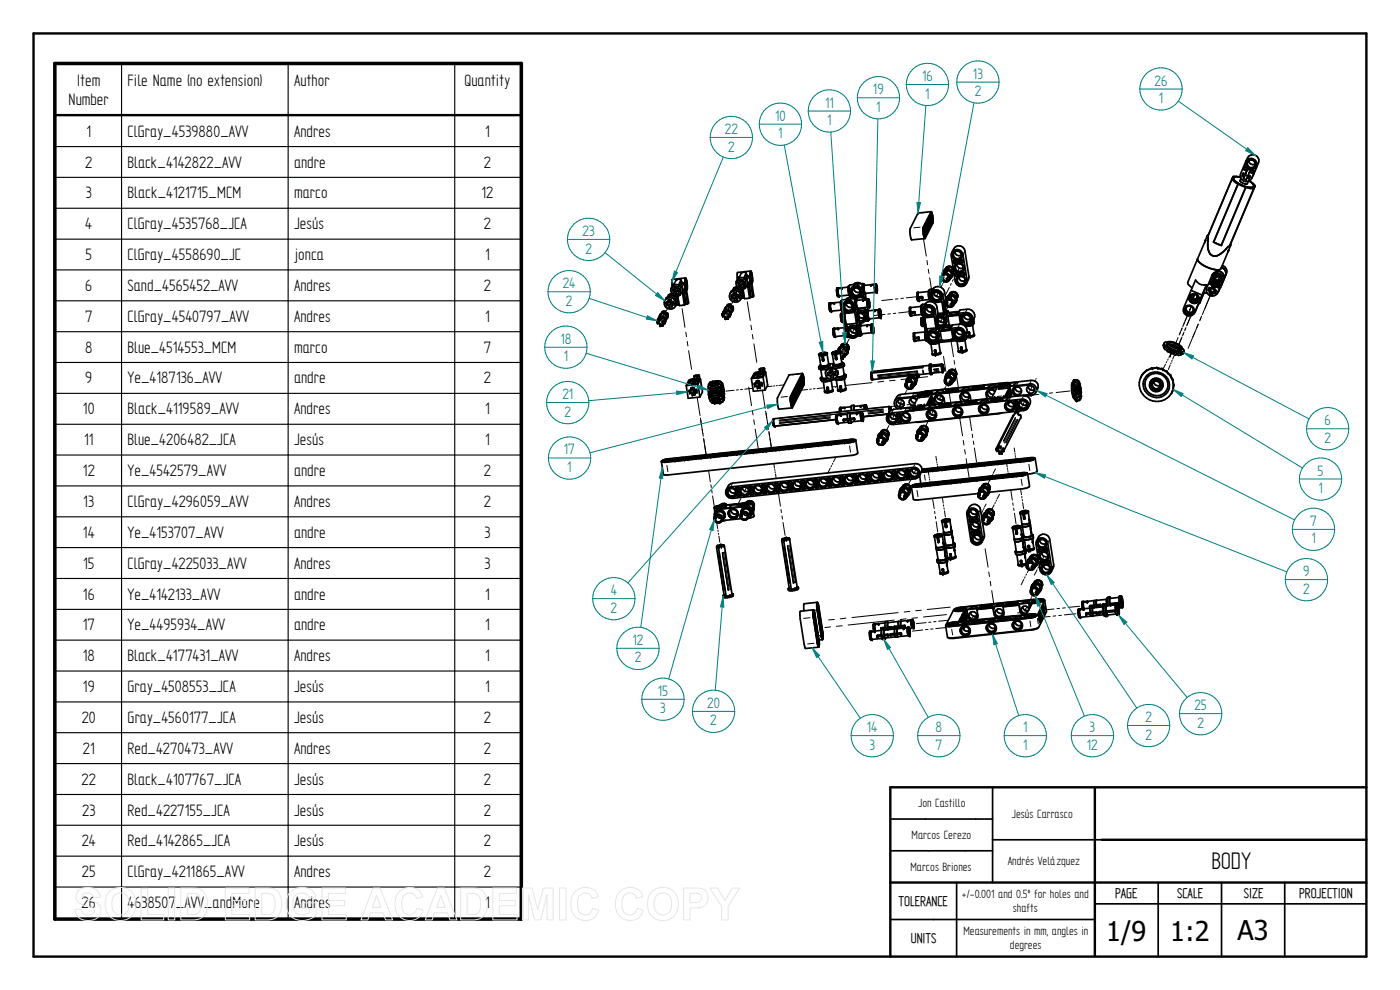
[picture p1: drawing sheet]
<svg xmlns="http://www.w3.org/2000/svg" width="420mm" height="297mm" viewBox="0 0 420 297" stroke-linecap="round" stroke-linejoin="round" font-family="sans-serif">
<defs><g id="words">
<g font-size="8.1">
<text x="363.5" y="260.7">BODY</text>
<text x="332" y="282.4">1/9</text>
<text x="351.2" y="282.4">1:2</text>
<text x="371.4" y="282.2">A3</text>
</g>
<g font-size="5.6">
<text x="23.1" y="25.7">Item</text>
<text x="38.3" y="25.7">File Name (no extension)</text>
<text x="88.3" y="25.7">Author</text>
<text x="139.4" y="25.7">Quantity</text>
<text x="20.6" y="31.4">Number</text>
<text x="25.9" y="41">1</text>
<text x="38.3" y="41">ClGray_4539880_AVV</text>
<text x="88.3" y="41">Andres</text>
<text x="145.6" y="41">1</text>
<text x="25.6" y="50.3">2</text>
<text x="38.3" y="50.3">Black_4142822_AVV</text>
<text x="88.3" y="50.3">andre</text>
<text x="145.2" y="50.3">2</text>
<text x="25.7" y="59.5">3</text>
<text x="38.3" y="59.5">Black_4121715_MCM</text>
<text x="88.3" y="59.5">marco</text>
<text x="144.5" y="59.5">12</text>
<text x="25.6" y="68.8">4</text>
<text x="38.3" y="68.8">ClGray_4535768_JCA</text>
<text x="88.3" y="68.8">Jesús</text>
<text x="145.2" y="68.8">2</text>
<text x="25.6" y="78.1">5</text>
<text x="38.3" y="78.1">ClGray_4558690_JC</text>
<text x="88.3" y="78.1">jonca</text>
<text x="145.6" y="78.1">1</text>
<text x="25.6" y="87.3">6</text>
<text x="38.3" y="87.3">Sand_4565452_AVV</text>
<text x="88.3" y="87.3">Andres</text>
<text x="145.2" y="87.3">2</text>
<text x="25.5" y="96.6">7</text>
<text x="38.3" y="96.6">ClGray_4540797_AVV</text>
<text x="88.3" y="96.6">Andres</text>
<text x="145.6" y="96.6">1</text>
<text x="25.5" y="105.8">8</text>
<text x="38.3" y="105.8">Blue_4514553_MCM</text>
<text x="88.3" y="105.8">marco</text>
<text x="145.2" y="105.8">7</text>
<text x="25.6" y="115.1">9</text>
<text x="38.3" y="115.1">Ye_4187136_AVV</text>
<text x="88.3" y="115.1">andre</text>
<text x="145.2" y="115.1">2</text>
<text x="24.9" y="124.3">10</text>
<text x="38.3" y="124.3">Black_4119589_AVV</text>
<text x="88.3" y="124.3">Andres</text>
<text x="145.6" y="124.3">1</text>
<text x="25.2" y="133.6">11</text>
<text x="38.3" y="133.6">Blue_4206482_JCA</text>
<text x="88.3" y="133.6">Jesús</text>
<text x="145.6" y="133.6">1</text>
<text x="24.9" y="142.8">12</text>
<text x="38.3" y="142.8">Ye_4542579_AVV</text>
<text x="88.3" y="142.8">andre</text>
<text x="145.2" y="142.8">2</text>
<text x="25" y="152.1">13</text>
<text x="38.3" y="152.1">ClGray_4296059_AVV</text>
<text x="88.3" y="152.1">Andres</text>
<text x="145.2" y="152.1">2</text>
<text x="24.9" y="161.4">14</text>
<text x="38.3" y="161.4">Ye_4153707_AVV</text>
<text x="88.3" y="161.4">andre</text>
<text x="145.4" y="161.4">3</text>
<text x="24.9" y="170.6">15</text>
<text x="38.3" y="170.6">ClGray_4225033_AVV</text>
<text x="88.3" y="170.6">Andres</text>
<text x="145.4" y="170.6">3</text>
<text x="24.9" y="179.9">16</text>
<text x="38.3" y="179.9">Ye_4142133_AVV</text>
<text x="88.3" y="179.9">andre</text>
<text x="145.6" y="179.9">1</text>
<text x="24.8" y="189.1">17</text>
<text x="38.3" y="189.1">Ye_4495934_AVV</text>
<text x="88.3" y="189.1">andre</text>
<text x="145.6" y="189.1">1</text>
<text x="24.8" y="198.4">18</text>
<text x="38.3" y="198.4">Black_4177431_AVV</text>
<text x="88.3" y="198.4">Andres</text>
<text x="145.6" y="198.4">1</text>
<text x="24.9" y="207.6">19</text>
<text x="38.3" y="207.6">Gray_4508553_JCA</text>
<text x="88.3" y="207.6">Jesús</text>
<text x="145.6" y="207.6">1</text>
<text x="24.5" y="216.9">20</text>
<text x="38.3" y="216.9">Gray_4560177_JCA</text>
<text x="88.3" y="216.9">Jesús</text>
<text x="145.2" y="216.9">2</text>
<text x="24.9" y="226.1">21</text>
<text x="38.3" y="226.1">Red_4270473_AVV</text>
<text x="88.3" y="226.1">Andres</text>
<text x="145.2" y="226.1">2</text>
<text x="24.5" y="235.4">22</text>
<text x="38.3" y="235.4">Black_4107767_JCA</text>
<text x="88.3" y="235.4">Jesús</text>
<text x="145.2" y="235.4">2</text>
<text x="24.7" y="244.7">23</text>
<text x="38.3" y="244.7">Red_4227155_JCA</text>
<text x="88.3" y="244.7">Jesús</text>
<text x="145.2" y="244.7">2</text>
<text x="24.5" y="253.9">24</text>
<text x="38.3" y="253.9">Red_4142865_JCA</text>
<text x="88.3" y="253.9">Jesús</text>
<text x="145.2" y="253.9">2</text>
<text x="24.6" y="263.2">25</text>
<text x="38.3" y="263.2">ClGray_4211865_AVV</text>
<text x="88.3" y="263.2">Andres</text>
<text x="145.2" y="263.2">2</text>
<text x="24.5" y="272.5">26</text>
<text x="38.3" y="272.5">4638507_AVV_andMore</text>
<text x="88.3" y="272.5">Andres</text>
<text x="145.6" y="272.5">1</text>
</g>
<g font-size="5.1" fill="#008080">
<text x="292" y="23.6">13</text>
<text x="262" y="28.3">19</text>
<text x="276.7" y="24.3">16</text>
<text x="277.7" y="29.6">1</text>
<text x="292.5" y="28.9">2</text>
<text x="346.5" y="25.7">26</text>
<text x="247.6" y="32.3">11</text>
<text x="263" y="33.5">1</text>
<text x="347.8" y="30.9">1</text>
<text x="217.5" y="40.2">22</text>
<text x="232.6" y="36.2">10</text>
<text x="233.5" y="41.5">1</text>
<text x="248.3" y="37.5">1</text>
<text x="218.5" y="45.5">2</text>
<text x="174.8" y="70.8">23</text>
<text x="175.7" y="76.1">2</text>
<text x="168.9" y="86.5">24</text>
<text x="169.8" y="91.7">2</text>
<text x="168.2" y="103.1">18</text>
<text x="169.2" y="108.4">1</text>
<text x="168.8" y="119.8">21</text>
<text x="169.4" y="125">2</text>
<text x="397.5" y="127.6">6</text>
<text x="169.2" y="136.4">17</text>
<text x="397.5" y="132.9">2</text>
<text x="170.3" y="141.6">1</text>
<text x="395.4" y="142.7">5</text>
<text x="395.7" y="148">1</text>
<text x="393.2" y="157.8">7</text>
<text x="393.6" y="163.1">1</text>
<text x="391.1" y="172.9">9</text>
<text x="183.3" y="178.6">4</text>
<text x="391.1" y="178.1">2</text>
<text x="183.2" y="183.9">2</text>
<text x="189.9" y="193.5">12</text>
<text x="190.5" y="198.8">2</text>
<text x="197.4" y="208.7">15</text>
<text x="198.2" y="214">3</text>
<text x="212.2" y="212.4">20</text>
<text x="358.5" y="213.1">25</text>
<text x="213.2" y="217.6">2</text>
<text x="260.2" y="219.7">14</text>
<text x="280.7" y="219.7">8</text>
<text x="307" y="219.7">1</text>
<text x="327" y="219.7">3</text>
<text x="343.7" y="216.6">2</text>
<text x="343.7" y="221.9">2</text>
<text x="359.4" y="218.4">2</text>
<text x="260.9" y="225">3</text>
<text x="280.7" y="225">7</text>
<text x="307" y="225">1</text>
<text x="326.2" y="225">12</text>
</g>
<g font-size="4.8">
<text x="334.7" y="269.6">PAGE</text>
<text x="353.3" y="269.6">SCALE</text>
<text x="373.3" y="269.6">SIZE</text>
<text x="389.9" y="269.6">PROJECTION</text>
<text x="269.7" y="271.9">TOLERANCE</text>
<text x="273.3" y="282.9">UNITS</text>
</g>
<g font-size="4.1">
<text x="275.5" y="242.2">Jon Castillo</text>
<text x="303.7" y="245.3">Jesús Carrasco</text>
<text x="273.6" y="251.6">Marcos Cerezo</text>
<text x="273.2" y="261.2">Marcos Briones</text>
<text x="302.4" y="259.6">Andrés Velázquez</text>
<text x="288.7" y="269.5">+/-0.001 and 0.5º for holes and</text>
<text x="303.9" y="273.6">shafts</text>
<text x="289.1" y="280.5">Measurements in mm, angles in</text>
<text x="303.1" y="284.7">degrees</text>
</g>
</g></defs>
<path d="M10.1 10h400v277h-400zM328.6 236.2v50.5M410.1 236.2h-142.9v50.8M330.7 252h79.4M267.2 264.8h142.9" fill="none" stroke="#000" stroke-width=".72"/>
<g fill="none" stroke="#000" stroke-width=".51">
<path d="M369.7 53.7l-7.3 17.4 .2 .3M369.7 53.7l.7 .7 1.1 .8M369.9 53.3l-7.4 17.4M370.1 53l2.2 .2M370.1 53h.2l-.4 .4v.4l-.2-.1M370.1 53l-.1 .2M370.2 53.4v.1a4.3 4.3 0 0 0 3.3 2.4l1.3 .4a1.2 1.2 0 0 0 1.4-.4M370.2 53.4a4.4 4.4 0 0 0 3.3 2.5l1.9 .3 .8-.3M371.5 55.2l-7.3 17.4M371.6 55.2l-7.3 17.4M371.6 55.2h-.1M371.6 55.2l2.2 1"/>
<path d="M372.3 53.3l-.6-.2a1.28 1.28 0 0 0-1.5 .3M372.4 53.5l-.3 .7a2.16 2.16 0 0 0 2.2 .9l.3-.7M372.8 52.7l.5 .3-.1 .6 .8 .3M373.1 51.9l-.3 .8M373.2 51.9l.6 .1M373.8 56.2l-7.3 17.4M373.8 56.2l.1 .1M373.9 56.3l-7.3 17.4M373.9 56.3l2.4 .2M373.9 51.9l-.2 .5 .8 .4M373.9 48.5a2.22 2.22 0 0 1 2.3-2.1 1.8 1.8 0 0 1 1.5 2.5l-2.1 4.7M374.1 48.1a1.85 1.85 0 0 1 2.3-.3 1.85 1.85 0 0 1 .7 2.2l-1.4 3.5a1.79 1.79 0 0 1-2.4 .9 1.79 1.79 0 0 1-.9-2.3z"/>
<path d="M374.1 53.6l-.1 .3M374.1 48.5a1.55 1.55 0 0 0 .8 2 1.55 1.55 0 0 0 2-.6M374.5 50.7l-.7 1.3M374.7 52.5l-.5 1.1M374.7 52.5l.4 .3M374.8 48.2a1.22 1.22 0 0 0 1.9 1M374.9 54.3l.9 .7 .4 .9M374.9 54.2l1.2 .8 .6 .8M374.9 51.7l-.2 .8M375.2 52.8l-.4 .8h-.7M375.3 51l-.4 .7M375.3 51h.7l-.1 .8-.3 .1-.5-.3-.2 .1"/>
<path d="M375.3 51l-1.6-.9-.4 .8 .7 .2-.2 .9M376.3 56.5l-7.3 17.4M376.7 55.8l-.2-.1v.3l-.4 .4 .2 .1M376.7 55.8l-7.6 17.9M275.5 64l-2.3 4.5a5.4 5.4 0 0 0 .4 3.5l4-.4M277.1 69l.1 1.6M277.5 67.8l-.1 .6a4.2 4.2 0 0 1 .1 2.9l-.4-2.6M277.5 67.8l.3 2.9M277.5 68.9l-.3-.7a4.6 4.6 0 0 0 .4 3.4M277.6 69.3l.2 1.3M277.6 67.9l.2 1.6M277.7 67.6l.2 2.2"/>
<path d="M278.2 67.5l-.1-.8-.1 .6a4.8 4.8 0 0 1 .1 2.9l-.4-1.4 .1-1.7 .3 .7M278.2 66.8l.2 1.6M278.2 66.5l.2 2.1M278.2 67.7l.3 1.3-.1 .5-.2-1.3M278.7 66.7l-.4-.7-.1 2M278.8 67v.6M278.8 65.4l.2 2.1M278.8 65.6v.4M278.8 67.6l-.1 1.4-.4-.8M278.8 66l.1 1.2M278.9 68.4l-.4-2.4 .2-.4 .3 2.8M278.9 64.9h.1a4.3 4.3 0 0 1 .2 3l-.3-.8-.1-1.5z"/>
<path d="M279.3 64.2l.3 2.2M279.3 64.5l.2 1.6M279.3 65.3l-.1-.9-.1 .3 .4 2.6v-3.5l.3 .6 .2 1.5M279.4 65.4l.4 1.4 .2-.5M279.5 63.5l-4 .4M279.5 63.5l.3 .8 .2 1.6M279.5 63.5l-2.4 4.6 .1 2.7M280 65.9l-.1 1.1-2.3 4.6M285.7 75.8a2.22 2.22 0 0 1 2.4-2 1.83 1.83 0 0 1 1.5 1.5l1.2 7.6v.5l-.7 1.6M285.9 75.8a1.56 1.56 0 0 0 .7 2 1.56 1.56 0 0 0 2.1-.5M286.2 78.2l.3-.1a1.87 1.87 0 0 0 2.1-.2l.3 .2 .1 .6-.4 .2a1.99 1.99 0 0 0-2.1 .3l-.3-.2zM286.4 78.1l.3 .6 .8-.4"/>
<path d="M286.5 79.7a1.55 1.55 0 0 0 1.2 2.3 1.55 1.55 0 0 0 1.6-2.1 1.55 1.55 0 0 0-2.5-.6l-.3 .4M286.6 75.6a1.26 1.26 0 0 0 1.9 .9M287.2 79.4a1.22 1.22 0 0 0 1.9 .9M287.8 78.3l1.2 .2M359.4 77.7l-2.9 7a1.65 1.65 0 0 0 1.3 1.7M359.4 77.7l.4 .9M359.8 78.6l1 .8 2.2 1M359.8 78.6l2.4 1.5M361.6 72.4l-2.2 5.3M361.8 72.1l-.2 .3M362.4 70.7l-.8 1.7M362.6 71.4l-.1 1.1a4.3 4.3 0 0 0 1.1 4.1 2.98 2.98 0 0 0 3.6-1.1l1.3-1.5 .5-.1"/>
<path d="M362.7 70.4l-.4 .4 .3 .6M364.2 72.6l2.4 1.1M364.3 72.6l2.2 1M364.3 72.6h-.1M366.5 73.6l.1 .1M366.8 79.7a1.8 1.8 0 0 1 1.3 2.3l-1.8 4.2M368.8 75l-2.4 5.6a1.41 1.41 0 0 1-1.5 .3M368.8 75l-.1 .1M369.3 73.6l-.5 1.4M369.3 73.2l.1 .3-.4 .4M197.2 96.4l.1 .7M197.2 96.4l.2 .2"/>
<path d="M197.2 96.4l.1 .1M197.3 96.6h.1M197.3 95.8l-.1 .4M197.3 97.1h.6l.1 .5M197.4 96.6l.1 .1M197.5 96.8l-.2 .3M197.7 95.7h-.2M197.7 95.6l.1 .5M197.8 95.7l.3 .2M197.9 95.7l.1 .1M197.9 94.7l-.5 1.1 .3-.1M198 94.6h.2"/>
<path d="M198.2 94.2l-.2 .4 .2 .1M198.3 97.4l-.1 .2M198.4 94.1l-.2 .1M198.4 97.4l.3 .1M198.6 93.9h-.1M198.7 97.6h.1M198.8 94.9l-.8 .1M198.8 95.2l.1 .1M198.9 97.6l-.8 .1M198.9 95v.3M198.9 95.3l-.5-.3-.5 .1-.2 .4M199 96.6l.3 .2"/>
<path d="M199.1 96.6l.2 .2M199.1 97.2l-.2 .3h-.3M199.3 96.9h-.1M199.3 95.5l-.1 .1h.3M199.3 95.5v.1M199.3 95.5h.3M199.3 93.9l-.8 .1-.5 1M199.4 94.1h.1M199.4 93.9l.1 .2M199.4 93.8l-.8 .1M199.4 93.8l.1 .3M199.4 96.9h-.3v.2"/>
<path d="M199.5 90.2a1.8 1.8 0 0 1 2.4-.7 1.8 1.8 0 0 1 .8 2.3M199.5 90.2a1.8 1.8 0 0 0 .9 2.3 1.8 1.8 0 0 0 2.3-.7M199.5 95.6l.2 .4-.2 .8M199.6 93.4l-.8 .1-.2 .4M199.6 93.4l.2 .5h.6M199.8 94.4h.3l.2 .8M199.8 94.4l.1 .1M199.8 94.4l.3 .1M199.9 89.7l-.4 .5M199.9 89.7a1.8 1.8 0 0 1 2.3-.2 1.8 1.8 0 0 1 .5 2.3M199.9 89.5l-.1 .2M200 90.8l.1 .7"/>
<path d="M200.1 94.5l.2 .8-.5 1-.2-.8M200.1 90.7l-.1 .3M200.3 90.7l-.2 .4M200.3 89.3l-.4 .2M200.4 90.7l-.3 .1M200.4 89.1l-.5 .4M200.4 89.1l-.1 .2M200.4 94l.1 .8-.2 .4M200.5 89.3a1.4 1.4 0 0 1 1.4-.5 1.4 1.4 0 0 1 1 1.1M200.5 88.9l-.1 .2M200.5 90.6l-.1 .1M200.6 88.6l-.3 .7"/>
<path d="M200.7 90.5h.5l.2 .5M200.9 89.9l-.3 .7M200.9 89.9l-.4 .1v.6M200.9 89.9h.5M201.4 86.5a1.34 1.34 0 0 0 1 1.8 1.2 1.2 0 0 0 1.7 .3M201.4 90l.1 .5h.7l.1 .8M201.5 91l.4 .1M201.8 86.3l-.4 .2M202.1 85.6l-.3 .7M202.1 85.8l-.3 .5M202.1 87.6h.6l.2 .6M202.1 88.4l-.5-.1-1 .3"/>
<path d="M202.1 88.4l.2 .4M202.2 90.6l-.5 .9M202.2 88.3a1.47 1.47 0 0 0-1.6 .3M202.2 88.3l-.1 .1M202.2 88.3l.2 .3M202.3 91.4l-.6 .1v.6l-.4 .1h-.4l-.2-.6h-.6M202.3 88.8l.3 .2M202.4 85.1l-.4 .2-.6 1.2M202.4 88.6l-.1 .2M202.4 88.6l.3 .3M202.5 86.1v.6l-.5 .1 .1 .8M202.6 89l.5 .1"/>
<path d="M202.7 88.7v.2M202.7 86.5h.5l.2 .5M202.7 88.8l.1 .1M202.7 88.9l-.1 .1M202.7 88.9l.4 .1M202.9 89.8l-.2 .3M202.9 85.9l-.3 .7M202.9 89.9v.6M202.9 89.9v.4M202.9 89.8v.1M203 90.8l.1 .7M203.1 90.8v.7"/>
<path d="M203.1 89.1l.3 1M203.1 91.5h.5M203.1 88.8v.2M203.1 89l.4 1-.2 .6M203.1 89v.1M203.3 88.8l.5 2.8M203.3 90.6l.1-.1 .2 1M203.3 90.6l-.4 .2M203.4 86l-.8 .1M203.4 86l.1 .5 .6 .1M203.4 88.8l.5 2.9M203.4 87.1h.5"/>
<path d="M203.6 91.5l.2 .1M203.7 85.5l.2 .4M203.7 85.5l-1.1-.1-.5 .2M203.7 88.1l-.8 .1M203.7 87.5v.6M203.8 91.6l.1 .1M203.9 85.9l.3 .2M204.2 86.6l-.5 1M204.2 86.6l.1 .8M204.2 86.1l.4 .1M204.2 87.4l-.5 .1M204.4 84a.97 .97 0 0 0-1.5 .2l-.8 1.4"/>
<path d="M204.4 84l.1 .5M204.4 84l-.7 1.5M204.5 87.8l-.4 .8M204.5 84.5l.3 .3M204.5 84.5l-.6 1.4M204.6 86.2l.3 1-.1 .5M204.8 87.7l.6 3.8M204.8 84.8l.4 .2M204.8 87.7l-.6 .4-.1 .5M204.8 84.8l-.6 1.3M205 87.3l.6 4.1M205.2 85l.3 1-.7 1.7"/>
<path d="M205.2 85l-.6 1.2M205.4 91.5l-1.5 .2M205.6 84.7l.2 1.6 .3 .7M205.6 91.4l-.2 .1M205.6 84.2l.2-.5 .3 .8M205.6 84.2v.5M205.6 84.6l.2 1.5M205.6 84.2l.3 2.1M205.6 84.4l.2 1.6M205.7 87l.6 4.2M205.7 87h-.5l.7 4.3M205.7 83.4l-3.9 .4-.1 .3v1.8"/>
<path d="M205.7 83.4a5.3 5.3 0 0 1 .4 3.3l-.3-.6M205.7 83.4l-.1 .8M205.9 91.3l-.3 .1M206 87l.7 3.8-.4 .4M206.1 87h-.4M206.2 84.6l.1 2-.2 .4M206.3 91.2l-.4 .1M216.7 94.2l.1 .1M216.7 94.2l.2 .8M216.8 94.2l.2 .4M216.9 94.4v.1M216.9 93.8l-.2 .3"/>
<path d="M217.1 94.7l-.2 .3h.6l.1 .5M217.3 93.5v.5M217.3 93.6l.3 .2M217.4 93.5l.3 .3M217.5 92.6l-.5 1 .3 .1-.3-.1M217.5 92.5v.1M217.7 92.6h-.2M217.8 92.1l-.2 .4h.2M217.8 92.1h.2M217.9 95.4l-.1 .1M217.9 95.3l-.1 .1M218 95.3l.3 .2"/>
<path d="M218 91.9l-.5 1M218.1 95.4h.1M218.2 95.5h.1M218.3 95.5h.1M218.3 92.9l-.8 .1-.2 .4M218.4 92.8l-.8 .1M218.4 93.1h.1M218.4 93l.1 .1M218.4 92.9l.1 .2M218.5 95.5l-.9 .1M218.7 94.8l.1 .1M218.8 94.7h.1"/>
<path d="M218.8 94.8v.2M218.9 94.7h.1l-.4 .1-.1 .7M218.9 93.4l.4 .5M218.9 93.4h.3l.1 .9M218.9 93.4v.1M218.9 91.8l-.8 .1M218.9 91.9l.1 .3 .1-.2M219 92h.1M219 91.7l-.9 .1M219 91.7l.1 .3M219.1 88.1a1.8 1.8 0 0 0 .8 2.4 1.8 1.8 0 0 0 2.4-.8M219.1 88v.1"/>
<path d="M219.2 91.4l.2 .5h.5M219.2 91.3l-.9 .1-.2 .4M219.2 94.4l-.1 .3M219.4 92.3l.1 .1M219.4 92.3l.3 .1M219.4 87.7a1.81 1.81 0 0 1 2.1-.3 1.81 1.81 0 0 1 1 1.8M219.5 87.4l-.1 .2M219.5 87.5l-.4 .6M219.5 87.5a1.81 1.81 0 0 1 2.3 0 1.81 1.81 0 0 1 .5 2.2M219.5 88.6l.2 .9M219.7 92.3h-.3M219.7 92.4l.1 .8-.5 1"/>
<path d="M219.7 89.5h.5l.2 .5h.9M219.7 88.6l-.1 .3M219.9 87.2l-.4 .2M219.9 88.6l-.2 .4M220 87l-.5 .4M220 87l-.1 .2M220 91.9l.1 .8-.2 .4-.2-.8M220 87.2a1.4 1.4 0 0 1 1.5-.5 1.4 1.4 0 0 1 1 1.1M220.1 86.9l-.2 .3M220.1 88v.5l-.5 .1 .1 .2M220.1 86.9l-.1 .1M220.1 87.9h.9l.1 .5h.6"/>
<path d="M220.2 86.5l-.1 .4M220.2 88.3l.6 .1 .2 .5M220.5 87.8l-.4 .7M221 84.5a1.34 1.34 0 0 0 .9 1.8l.3 .4h.5M221 88.9h.5M221.3 89.4v.5M221.3 84.2l-.3 .3M221.5 84.7l.1 .8M221.6 83.7l-.3 .5M221.7 85.6h.5l.2 .5M221.7 83.6l-.4 .6M221.7 86.3l.2 .4"/>
<path d="M221.7 86.3h-1l-.5 .2M221.8 86.2a1.47 1.47 0 0 0-1.6 .3M221.8 86.2l-.1 .1M221.8 86.2l.2 .4M221.8 89.3l-.5 .1M221.9 89.2l-.2-.7-.4 .9M221.9 83l-.3 .2-.6 1.3M221.9 86.7l.3 .3M222 86.6l.3 .2M222 86.6l-.1 .1M222.1 84v.6M222.1 84.6l-.5 .1"/>
<path d="M222.2 84.4l.6 .1 .2 .5M222.2 87h.5M222.2 86.7h.1M222.3 86.8l.4 .1M222.3 86.8l-.1 .2M222.3 86.7v.1M222.4 89.6l-.1 .1M222.5 83.9l-.4 .6M222.5 87.7l-.2 .3M222.5 87.8h.1M222.5 83.9l-.4 .1M222.5 83.9h.4"/>
<path d="M222.5 87.8l-.1 .5M222.5 87.8v.6M222.6 88.7l.1 .8M222.7 87l.3 1-.1 .5M222.7 86.7v.2M222.7 86.9l.3 1v.5M222.7 86.9v.1M222.7 89.5h.4M222.9 88.5l-.4 .2M222.9 86.7l.4 2.8M223 83.9l.1 .6h.6M223 88.4l-.1 .1"/>
<path d="M223 88.4l.1 1.1M223 86.7l.4 2.9M223 85h.5M223.1 89.5h.2M223.2 83.4l.2 .4M223.2 83.4l-.5-.1-1 .3M223.3 86l-.8 .1M223.3 89.5l.1 .1M223.4 83.8l.3 .2M223.7 86.5l-1 .2M223.7 84.5l-.4 1M223.7 84.5l.1 .8"/>
<path d="M223.7 84l.4 .1M223.8 85.3l-.5 .2v.5M223.9 81.9a.97 .97 0 0 0-1.5 .2l-.7 1.5M223.9 81.9l.2 .6M223.9 81.9l-.7 1.5M224.1 85.8l-.4 .7M224.1 82.5l.3 .2M224.1 82.5l-.7 1.3M224.1 84.1l.3 .5v1M224.4 85.6l.5 3.8M224.4 82.7l.4 .1M224.4 82.7l-.7 1.3"/>
<path d="M224.4 85.6l-.6 .5-.1 .4M224.6 85.3l.6 4M224.8 82.8l.3 1.1-.7 1.7M224.8 82.8l-.7 1.3M224.8 84.9l.7 4.3M224.9 89.4l-1.5 .2M225.2 82.3l.1 1.6M225.2 89.3l-.3 .1M225.2 84.9l.7 4.2M225.3 81.3l-3.9 .4-.1 2.1M225.3 81.3l.3 .7M225.3 81.3l-.2 1.3 .3 1.6-.2-2.2"/>
<path d="M225.5 89.2l-.3 .1M225.6 82l.2 2.6-.3-.2M225.6 82l-.2-.4a4.8 4.8 0 0 0 .3 3.3M225.6 84.9l.6 3.9-.3 .3M225.6 82l.3 2.2-.2 .7M225.7 84.9h-1M225.9 89.1l-.4 .1M248.8 91.1l.1 1.6 .3 .7M248.9 91l.1 2.2 .5 .3M248.9 90.9v.1M248.9 90.9l.5 .1M249.2 91v1.5"/>
<path d="M249.2 91h-.3M249.2 91l.1 1.9M249.2 91.1v1.1l.3 1.1 3-.3M249.2 91v.1M249.2 90.8l-.2 .1M249.3 92.9l.2 .5M249.6 93.4h-.1M250 99.3l.3 1.7M250.1 98.6l-.1 .4M250.1 98.6h.2M250.1 98.6v2.1l.3 .4h.3M250.3 91l-1.1 .1"/>
<path d="M250.3 98.6l.2 2M250.4 98.7l.1 1.6M250.4 98.5l-.3 .1h.5M251.1 86.6l.1 1.6M251.2 86.5h.2v1.1l.4 1.3h-.4M251.2 86.5v1.5l.2 .9M251.2 88.4l.2 .5M251.4 87.2l.4 1.7M251.5 98.6l-1.1 .1v1.4l.4 .9M251.5 86.5l.1 1.6M251.5 86.4h-.3M251.6 88.4l.2 .5"/>
<path d="M251.7 86.4l-.5 .1M251.8 88.9h.1M252.3 90.6l.2 2.4M252.3 90.6l-3 .4 1-.2M252.3 94.1v1.1l.3 1.4M252.3 94.1v1.7l.3 .8M252.3 94.1h.3v.3M252.4 90.4l-.1 .2M252.4 94h.3M252.5 93l.3 .3M252.6 94.4l.1 1.3M252.6 96.6h.4"/>
<path d="M252.6 86.5l-1.1 .1-.1 .3M252.6 94.4l.1 1.2M252.6 90.3h-.1a4.5 4.5 0 0 0 .2 3M252.7 94l.1 .1M252.7 94l-.3 .1M252.7 94.2l-.1 .2M252.7 95.6l.3 .9M253 94.2h-.3l.1 1.6M253 96.5h.1M253 96.5l-.2-.5 .2 .6M253 94.1h-.2M253 91.3a1.8 1.8 0 0 1 1.9-.9 1.8 1.8 0 0 1 1.5 1.5"/>
<path d="M253 91.3a1.81 1.81 0 0 0 .9 2.3 1.81 1.81 0 0 0 2.3-.6M253.3 91.4a1.59 1.59 0 0 0 .5 1.8 1.59 1.59 0 0 0 1.9 0M253.4 96.4l-.4 .1M253.4 98.8l.3 1.8 .2 .4h.3M253.5 98.3l-3 .3 1-.1M253.5 98.5l.1-.5-.2 .4 .4 2.3M253.6 94l-.1-.6-.2 .3 .5 2.9 .3 .7M253.6 94l.4 4.4 .5 .2-.3 .3M253.9 91.1a1.26 1.26 0 0 0 2 1M254.1 97.3l.1 .7 .5 .2a2.01 2.01 0 0 1 2.5-.2M254.5 99a1.55 1.55 0 0 0 .7 2 1.55 1.55 0 0 0 2-.6M254.5 87.1l.5 1.7"/>
<path d="M254.5 86.1l-2.9 .4 1-.1M254.6 86.1v1M254.6 87.1l.2 1.4 .3 .4M254.6 85.9v.2M254.6 89.9l-1.8 .1-.2 1.2 1.4 9.3 .3 .7 .5-.1M254.6 89.9a2.38 2.38 0 0 1 1.8 2M254.6 89.9l-1.1 .7-.5 .7M254.8 88.5l-3 .4M254.9 85.8l-.3 .2-.1 1.1M255.1 98.7a1.24 1.24 0 0 0 2 1M255.3 86.8a1.82 1.82 0 0 1 2.1-.8 1.82 1.82 0 0 1 1.3 1.9M255.3 86.8a1.79 1.79 0 0 0 1.1 2.5 1.79 1.79 0 0 0 2.3-1.4"/>
<path d="M255.5 91.2l.2 1M255.6 86.9a1.56 1.56 0 0 0 .5 1.8 1.56 1.56 0 0 0 1.9-.1M255.6 89.4l.2-.5 .1 .6M256.1 93.2l.3 .2 .8 4.7-.4 .2 .4 .3 .4 .9M256.2 89.6a1.78 1.78 0 0 0-2.4 .3M256.2 86.6a1.22 1.22 0 0 0 1.9 .9M256.4 91.9v.6M256.4 92.4l-.2 .6M256.4 92.5l-.2 .5M256.5 93.7l-2.9 .3M256.7 89.6l.2 .2M256.7 89.6l-.2 1.8 1.4 8.6 .3 .8"/>
<path d="M256.7 89.6l-2.1 .3M256.9 85.3a2.46 2.46 0 0 1 1.8 2.6M256.9 85.3l-1.9 .3-.1 1.1 .3 2.6M256.9 85.3a2.75 2.75 0 0 0-1.6 1.5M257 89.8h.1M257 89.8v1.8l.3 1.3M257 89.8l-.4 .1a4.8 4.8 0 0 0 .4 3h.4M257 97l-2.9 .3M257.1 89.8l.2 .3M257.1 89.8a4.1 4.1 0 0 0 .3 3M257.2 94.1l.2 2.2M257.2 94.4l.1 1.6"/>
<path d="M257.2 93.7a4.1 4.1 0 0 1 .4 3l-.4-1.6zM257.4 92.8l.7 4.6M257.5 92.8l-.2 .1M257.5 92.7l-.1 .1M257.5 93.3l1.2-.1 .7 .3M257.5 92.5v.2M257.5 93.6l1.6 .3M257.6 93.9a1.51 1.51 0 0 1 2 1.1 1.51 1.51 0 0 1-1.5 1.8M257.6 99.5l-.2 1.1M257.6 99.5v.6M257.6 99.5a1.8 1.8 0 0 0-2.6-1.3 1.8 1.8 0 0 0-.5 2.9 1.8 1.8 0 0 0 2.9-.5M257.6 94.1a1.17 1.17 0 0 1 1.7 .9 1.17 1.17 0 0 1-1.3 1.3"/>
<path d="M257.8 95a1.14 1.14 0 0 0 1.5 .2M257.9 97.5l.3-.1a4.5 4.5 0 0 0 .4 3.1h-.4a4.3 4.3 0 0 1-.3-3zM258.3 88.3a1.55 1.55 0 0 1-2.6 .3 1.55 1.55 0 0 1 .8-2.5 1.55 1.55 0 0 1 1.9 1.8l-.1 .4M258.3 88.7l.4 .2 .2 1.1M258.5 85.1a1.83 1.83 0 0 0-2.4 .3M258.5 97.7l-.2-.2-.2 .3 .1 1.4 .4 1.3 .1-.4M258.7 87.9l-.2 .5M258.8 89.2l-2.8 .3M258.9 85.1l.3 .2M258.9 85.1l-.1 1.2 .5 3.6M258.9 85.1l-2 .2M259.1 90l1.1-.1v1.5l.3 .8"/>
<path d="M259.2 89.9l1.1-.1-3.2 .3-.1 .8 .3 1.5 3.2-.2M259.3 92.3l.1 1.3-.1 .3-.2-.1 .3 .4M259.3 92.5l-1.8 .3M259.3 85.3l.3 .3M259.3 85.3l-.1 1.8 .4 1.3 .2-.4M259.3 85.3l-.4 .1a4.6 4.6 0 0 0 .4 3h.4l.3 1.4M259.4 85.3a4.1 4.1 0 0 0 .3 3M259.4 94.2a1.7 1.7 0 0 1 .3 1.9M259.4 94.1a1.73 1.73 0 0 1 .3 2M259.4 89.6l.1 .3M259.5 95.9a1.55 1.55 0 0 1-1.5 .7M259.7 92.3l.5 3.2 .2 .5h.4a4.3 4.3 0 0 1-.3-3.1l-.4 .1-.1 .8 .3 1.9"/>
<path d="M259.7 96.1a1.72 1.72 0 0 1-1.6 .9M259.9 89.8l-.3-.6-.2 .7M260.3 95.9l.2 .4M260.3 89.7h.3M260.3 92.2l.1 .7M260.3 97.5l1.1-.1-3.1 .3-.1 1.3 .3 1.1 3.2-.3M260.5 90.4v-.6h-.3l.3 2.4M260.5 90.4l.1 1.3 .3 .5M260.5 90.4l.3 1.8M260.5 96.3l-1 .1M260.6 90.1l-.1 .3M260.6 89.8v.3"/>
<path d="M260.6 90.1v.9l.3 1.2h-.4M260.6 89.7l.4 1.2v1.2v-.3M260.6 89.7v.3M260.7 96l-.2 .3M260.7 90l.3 1.8M260.8 93.3l-.2-.3-.2 1.2 .5 1.8 .1-.4M260.8 91.8h.2M261.4 98l.4 1.9h.3l-.2-.2M261.4 97.5l-.1 .3M261.4 97.5l-1.1 .2M261.7 97.4l.1 .1M261.7 97.4a.85 .85 0 0 0-.3 1.2l.3 1.3"/>
<path d="M261.7 98.5l.1 .9M261.7 97.4v1.1M261.7 98.5l.2 .8M261.8 97.5l.2 2M261.8 97.5l-.1 1M261.8 97.6h.1M261.8 97.3h-.3M261.9 97.6l-.1-.3 .4 .9v1.5v-.3M261.9 97.6l.3 .9v.9M261.9 99.3v.3M262.1 99.6v.2l-.2-.2M262.2 99.4l-.2 .1"/>
<path d="M262.5 85.4l-1.1 .2M262.5 85.3v.1M262.5 85.3h.3M262.5 85.3l.1 2 .2 .5h.3M262.5 85.3l-1.1 .1M262.5 85.3l-3.1 .3-.1 .8 .3 1.5 3.2-.2-.3-2.1M262.6 93.2l1-.2 .1 1.6 .3 .8M262.6 93l1.1-.1-3.1 .4-.1 .7 .3 1.6 3.1-.3M262.8 85.3v1.1l.3 1.3M262.8 85.3l.2 1.9M262.8 85.2h.1M262.9 85.2h-.4"/>
<path d="M262.9 85.2v.3M262.9 85.2l.4 1.7M263 87.2l.1 .5M263 87.2l.2 .5M263 85.5l.3 2.1-.1-.3M263.1 87.3h.1M263.1 87.7h.1M263.2 87.7h-.1M263.3 87.1l-.1 .2M264.1 93.1h.1M264.1 93.1v-.3h-.3l.5 .2 .2 2M264.2 95.2l-.2-2.3-.3 .1 .3 2.3"/>
<path d="M264.2 93.1l.2 1.9M264.3 95.3l-.3-2.3 .1 1.4 .3 1-.4-.1M264.4 95h-.1M264.5 95l-.1 .2M273 92.3l.3-.1v1.4l-.3 .1zM273 94.1l.3-.1 .3 .8-.4-.1zM273.3 93.6v.3M273.5 94.4l.1 .3M273.7 94.7h-.1M274.1 99.9l.4-.1-.1 1.5h-.3zM274.4 93.5l-1.1 .1M274.4 93.9l-1 .1 .1 .4"/>
<path d="M274.5 93.8l-1.5 .2 .2 .7M275.2 87.8l.4-.1-.1 1.5h-.3zM275.2 89.5l.3 .7M275.3 89.6l.3-.1 .3 .7M275.3 89.9l.3 .4h.3M275.6 89.1v.4M276.3 91.9l-2.9 .4-.1 1.3M276.4 95.4l.4-.1-.1 1.5h-.3zM276.5 91.7l-.1 .1a4.8 4.8 0 0 0 .4 2.9h.1M276.6 94.4l-3 .3M276.7 89l-1.1 .1M276.7 91.6h-.2a4.7 4.7 0 0 0 .3 3"/>
<path d="M276.7 89.4l-1 .1 .2 .7M276.8 93.6l1.1 7.6M276.8 89.3l-1.5 .2M276.8 96.8v.3M276.8 97.2l.1 .3M276.9 97.5l.1 .2M276.9 92.5a2.02 2.02 0 0 1 2.1-1 2.02 2.02 0 0 1 1.7 1.7l.3 2.1M276.9 92.5l-.1 1.1M276.9 97.5l.3 .3M277.1 95.4l-.3 .1v1.2h.5M277.2 93.2a1.57 1.57 0 0 0 1.1 1.5 1.57 1.57 0 0 0 1.8-.6M277.3 97.1h-.5l.1 .4"/>
<path d="M277.3 97l-.8 .1 .1 .7 .5 .1-.3-.7h-.3l.2 .6M277.3 92.8a1.57 1.57 0 0 1 2-.7 1.57 1.57 0 0 1 .9 1.8M277.4 92.7a1.55 1.55 0 0 0 .7 2.1 1.55 1.55 0 0 0 2.1-.9M277.4 92.2a1.88 1.88 0 0 1 3.1 1M277.4 97.7l-.3 .1M277.5 99.6l-2.9 .3-.1 1.4 1.1-.2M277.6 91.2a2.06 2.06 0 0 1 2.1-.6 2.06 2.06 0 0 1 1.5 1.6l.3 2.1-.5 1M277.7 99.3v1.9l.2 1.1-.4-1.8zM277.7 95.3l-.1-.5-.2 .2 .5 2.9 .3 .8M277.7 95.3l.4 4.4 .4 .2-.2 .3M277.8 91.2l-1 .2v2.2M277.9 91.3l-1 1.2"/>
<path d="M278 92.4a1.22 1.22 0 0 0 1.9 1M278.2 98.7l.1 .7 .3 .2a1.97 1.97 0 0 1 2.4-.5M278.6 87.5l-2.9 .3-.1 1.3M278.7 87.5v1.4l.4 1.2M278.7 87.2v.3M278.9 89.9l-3 .3M279 91.7a1.78 1.78 0 0 0-2 2.3 1.78 1.78 0 0 0 3 .7M279 87.1h-.2a4.2 4.2 0 0 0 .2 3M279 90.1l.2 .1M279.1 89.1a1.98 1.98 0 0 1 1.7-2.1 1.98 1.98 0 0 1 2.2 1.7l.3 2.1M279.1 89.1l.2 1.4M279.5 91.9l.4 .3 .5 1"/>
<path d="M279.6 92.5l.1 1M279.6 88.2a1.56 1.56 0 0 0 .8 1.9 1.56 1.56 0 0 0 2-.5M279.7 90.5l.2-.2v.3M279.7 87.7a1.71 1.71 0 0 0 .5 2.8M279.7 87.7a1.89 1.89 0 0 1 2.9 .4M279.7 87.7l-.3 .4M279.9 86.7a2.03 2.03 0 0 1 2.1-.7 2.03 2.03 0 0 1 1.5 1.7l.3 2.1-.5 1M280 94.7l.4 .2 .6 4.2M280.1 86.7l-1 .2v2.2M280.2 86.7l-1 1.3M280.3 87.9a1.26 1.26 0 0 0 1.9 1M280.3 94.3l-.3 .4"/>
<path d="M280.4 95l-2.7 .3M280.4 93.2l-.1 1.1M280.5 93.2l-.2 1.1M280.9 98.4l-2.7 .3M281 99.1l-.3 .4M281 99v.1M281 95.3h-.4l.6 3.5M281 95.3l.3 .7v1.7a3 3 0 0 1-.3-2.4zM281.2 94.9l.5 2.8M281.3 95.1a1.83 1.83 0 0 1 2 .3 1.83 1.83 0 0 1 .5 2M281.3 87.2l-1.1 .1-.5 .4M281.3 95.3a1.51 1.51 0 0 1 2.3 .8 1.51 1.51 0 0 1-1.3 2"/>
<path d="M281.3 95.7a1.18 1.18 0 0 1 1.6-.2 1.18 1.18 0 0 1 .3 1.6 1.18 1.18 0 0 1-1.6 .4M281.5 99.6a1.75 1.75 0 0 1 0 2.3M281.5 95.5a1.22 1.22 0 0 0 1.9 1M281.5 98.7l-.3 .1M281.5 98.7l.1 .2M281.6 98.9h.2M281.7 97.7l-.5 1.1M281.8 87.4l.8 .8M281.8 98.9v.4M282.1 97.7h-.4M282.1 97.7v.2M282.1 97.7l-.6 1"/>
<path d="M282.1 97.9l-.5 1M282.2 99.4l.4 2.5M282.3 90.2l.3 .2 .7 4.1M282.3 97.9h-.2M282.3 97.9l.1 .4M282.3 97.9l-.5 1M282.4 98.3l-.6 1M282.6 88.2l.1 .5-.1 1.1M282.6 88.1l.2 .5-.2 1.2M282.6 83.7a1.36 1.36 0 0 0 1.4 .9M282.6 89.8a1.78 1.78 0 0 1-2.4 .7M282.6 90.6l-2.3 .2"/>
<path d="M282.6 83.7a1.32 1.32 0 0 0 1.2 .8 1.32 1.32 0 0 0 1.3-.7M282.6 83.6v.1M282.6 83.7h.3M282.7 82.7a1.26 1.26 0 0 1 1.3-.7 1.26 1.26 0 0 1 1.1 1M282.8 98.6l1.5-.4 .8 .2a2.45 2.45 0 0 1-2.4 .3zM282.9 82.5l-.3 .3M282.9 83.2l-.3 .1M282.9 83.2l-.1 .3M283.1 81.4l-.2 1.1M283.1 82.8l-.2 .4M283.1 81.5l-.2 .9M283.1 83.2l-.2 .5"/>
<path d="M283.2 94.7l-.2 .3M283.2 94.7a1.91 1.91 0 0 0-1.9 0M283.2 93.9l-1.7 .2M283.2 82.2l-.3 .3M283.2 82.3l-.6 1M283.3 94.5l-.1 .2M283.3 94.5l-.3 .5M283.3 90.8h-.4l.6 3.5M283.5 81.1l-.4 .4M283.5 90.4l.5 2.9M283.6 93.2v-1.7l-.3-.7-.1 1.6 .3 .8M283.6 97.2l-.8 .7-.5 .1"/>
<path d="M283.7 95.1a1.82 1.82 0 0 1 .1 2.3M283.8 80.7a1.1 1.1 0 0 1 1.2-.6 1.1 1.1 0 0 1 .9 1.1M283.8 90.9h.2M283.8 97.4l-.9 .8M283.8 91.2l.5 .8M283.8 94.2l-.3 .1M283.8 94.2l.1 .2M283.9 90.4a1.24 1.24 0 0 1 1.3-.8 1.24 1.24 0 0 1 1 1M283.9 97.2l.2 .3h.7M283.9 94.4h.1M283.9 80.9l-.4 .2M283.9 80.9h.1"/>
<path d="M283.9 80.9l.1 .3M284 81.5v-.1l.1 .1M284 81.2l-1 1.1M284 93.3l-.5 1M284 81.2l-.2 .3M284 80.7l.1 .3 .2-.3M284 90.1a1.3 1.3 0 0 1 2.2 .5M284 80.7l-.1 .2M284 90.1l-.3 .8M284 80.7l-.7 .4-.3 .5M284 89.6v.5M284 94.4l.1 .4"/>
<path d="M284.1 90.1l-.3 .8M284.1 82.1l-.9 .1M284.1 82.2l-.9 .1M284.1 82.1l.7 .5 .3 .4M284.1 89.6l-.1 .4M284.1 82.2l.9 .8M284.1 91.3h-.3l.6 .6M284.1 90.8l-.1 .4M284.3 80.1l-.6 .7M284.3 80.1a1.35 1.35 0 0 1 1.9 .8 1.29 1.29 0 0 0-1.2-1 1.29 1.29 0 0 0-1.3 .7M284.3 89l-.1 .2M284.3 89.1l-.3 .5"/>
<path d="M284.3 90.5l-.3 .4M284.3 80.1a1.32 1.32 0 0 1 1.9 1.1M284.3 90.8l-.2 .5M284.3 80.9l-.4 .6M284.3 83.7v-.2v.2M284.3 93.2l-.3 .1M284.3 93.2l-.5 1M284.3 93.2l.1 .2M284.4 81.2a1.25 1.25 0 0 1 1.1 .8 1.25 1.25 0 0 1-.3 1.4M284.4 91.9l.8 .3 .5-.1M284.4 93.4l-.5 1M284.4 93.4h.2"/>
<path d="M284.4 81.2l-.2 .3M284.5 95l.3 2.5M284.6 82.7l.2 .4 .2-.1M284.6 82.8l-.5 .8M284.6 82.7a.96 .96 0 0 0-1.1-.3 .96 .96 0 0 0-.6 .8M284.6 93.4v.4M284.6 93.4l-.6 1M284.6 82.9l-.1 .6M284.6 88.7l-.3 .4M284.6 93.8l-.5 1M284.7 88.8l-.6 .8M284.8 83.4h.3l-.1 .4-.6 .6"/>
<path d="M284.8 83.4a.98 .98 0 0 1-.9 .9 .98 .98 0 0 1-1-.6M284.8 83.1l-.2 .5M284.8 97.5l.9 .2-1.7 .2-.3-.3M284.8 88.4l-.5 .6M284.8 88.4l.4-.1-.1 .2M285 94.2a2.72 2.72 0 0 1 2.3-.3 2.22 2.22 0 0 1-2.3 .3zM285 88.4a1.21 1.21 0 0 1 1.2-.8 1.21 1.21 0 0 1 1.1 .9h-.1M285 88.1a1.26 1.26 0 0 1 1.3-.6 1.26 1.26 0 0 1 1 1 1.29 1.29 0 0 0-1.2-.9 1.29 1.29 0 0 0-1.2 .8M285 83l-.2 .4M285.1 83.8l-.1 .1M285.1 88.6l-.4 .2M285.1 88.6l.1 .3"/>
<path d="M285.2 83.3l-.1 .5M285.2 82.6l-.1 .2M285.2 88.9l-.2 .3M285.2 88.9l-.4 .2-.6 .8M285.2 81.2l-.9-.3 .1 .3M285.2 81.2a1.39 1.39 0 0 1-.1 2.5M285.2 83l-.1 .3M285.2 89l.1 .2M285.3 81.2l-1-.4a1.16 1.16 0 0 1 1.7 1M285.3 81.2l.3 .3M285.3 89.8l-1.2 .3M285.3 98.5l.1 .4-3.6 .4"/>
<path d="M285.3 98.5a3.8 3.8 0 0 1 3.7 .3 1.92 1.92 0 0 1-.4 3.2M285.4 88.3l-.1 .3-.1-.3M285.5 88.5l-.4 .7M285.5 91.3v-.2l-.1 .2M285.5 88.5l.1 .3M285.6 99.1l.4 2.5M285.6 88.8a1.26 1.26 0 0 1 1.1 .8 1.26 1.26 0 0 1-.3 1.4M285.6 88.8l-.2 .3M285.6 92l-.4 .2M285.6 97.9l-3.2 .4M285.7 89.9l.5 .7M285.8 82a1.39 1.39 0 0 1-.7 1.6"/>
<path d="M285.8 90.4l-.5 .8M285.8 90.6l-.1 .6 .3-.5M286 81.8l-.3 1.2M286 81.6l.1-.3-.1 .5M286 81.2l-.1 .1M286 88.6l.5 .2 .5 .8M286 91.1l.2-.1v.4M286 91.1a1 1 0 0 1-.9 .9 1 1 0 0 1-1-.7M286.1 80.5l-.6-3.7a1.77 1.77 0 0 1 1.6-1.9 1.77 1.77 0 0 1 1.9 1.5l1.2 7.6a1.79 1.79 0 0 1-1.6 1.9 1.79 1.79 0 0 1-1.9-1.5l-.5-3M286.2 99.4h-.1M286.2 81.3l-.2 .6M286.2 81.2h-.2"/>
<path d="M286.2 90.6l-.2 .1a.98 .98 0 0 0-1.1-.7 .98 .98 0 0 0-.9 .9M286.2 90.6l-.2 .5M286.2 91.4l-.6 .6M286.2 100a1.55 1.55 0 0 0 1.1 1.6 1.55 1.55 0 0 0 1.8-.7M286.2 81.2l-.1 .5M286.2 91.4v.1M286.2 91.4l-.5 .7M286.2 81.2l-.2 .8M286.3 87.7a1.14 1.14 0 0 0-1.4 .7M286.4 99.5l-.2 .5M286.4 90.9l-.2 .5zM286.4 80.1a1.57 1.57 0 0 0 1.1 1.6 1.57 1.57 0 0 0 1.8-.6"/>
<path d="M286.4 90.3l-.2 .1M286.4 90.6l-.1 .3M286.6 87.8l.6 .7M286.8 82h.3a1.99 1.99 0 0 0 2.1-.3l.3 .2v.6l-.3 .2a1.87 1.87 0 0 0-2.1 .3l-.3-.2zM286.9 98.6l-.7 .8-.3-.4-4.3 .5-.4 .4-.5-.4M286.9 98.7l-.8 .7M286.9 98.6a1.79 1.79 0 0 1 2.6 1.3 1.79 1.79 0 0 1-2 2.1 1.79 1.79 0 0 1-1.4-2.6M286.9 98.7a1.87 1.87 0 0 1 2.6 1.8M286.9 84a1.52 1.52 0 0 1 2.2-1.2 1.52 1.52 0 0 1 .5 2.4 1.52 1.52 0 0 1-2.5-.2l-.1-.5M287 83.9v.6M287 81.9l.3 .7 .8-.5M287 89.6a1.26 1.26 0 0 1-.7 1.6 1.45 1.45 0 0 0 .7-1.6z"/>
<path d="M287 84.5a1.59 1.59 0 0 0 1.3 1.1 1.59 1.59 0 0 0 1.5-.7M287.1 99.2a1.22 1.22 0 0 0 1.9 1M287.1 89.5l-.2 1.1M287.1 89.5a1.58 1.58 0 0 0-1.5-1.2l-.1 .2a1.61 1.61 0 0 1 1.5 1.1M287.1 89.2l.2-.3-.2 .6M287.2 88.5l-.1 .3M287.3 89.3l.1-.5-.2 .8M287.3 88.9l-.2 .6M287.4 88.8l-.3 .1M287.6 94v.4l-3.5 .4M287.6 94l.5-1 2.2-.2a1.99 1.99 0 0 1 1.9 .9 1.99 1.99 0 0 1 0 2.2M287.6 94a3.8 3.8 0 0 1 3.7 .3 1.97 1.97 0 0 1 .6 2"/>
<path d="M287.8 83.2a1.22 1.22 0 0 0 1.9 1M287.9 94.6l.3 2.5M287.9 93.4l-3.3 .4M288.2 97.1l-.3 .2M288.4 82.1l1.1 .2M288.4 95a1.77 1.77 0 0 0 1.1 2.4 1.77 1.77 0 0 0 2.3-1.3M288.4 94.9v.1M288.7 95a1.55 1.55 0 0 0 .7 2 1.55 1.55 0 0 0 2-.6M288.7 94.5l-.3 .5M288.7 94.4l-.3 .5-.2-.4-4.3 .5-.4 .4-.5-.4M288.8 97l-.6 .1M289 97.1l-.2 .3"/>
<path d="M289.3 94.7a1.22 1.22 0 0 0 1.9 1M289.7 97.9a1.97 1.97 0 0 1 .2 2.5M289.7 97.9l-1.1-.6-2.8 .2-.5 1M289.7 97.9h.4M289.7 94a1.99 1.99 0 0 1 1.9 1M289.7 94a1.87 1.87 0 0 1 1.9 1M289.7 94l-1 .4M290.3 97.6l-.8 .1M290.6 97.9h-.5M291.6 95l.2 1.1M291.6 95l.2 .5M291.8 96l-.2 .5"/>
<path d="M291.9 97.5l.4 2.8-.3 .3-.8 .2-.2-1M291.9 96.3a1.87 1.87 0 0 1-1.6 1.3M292 96.3l-.2 .3M292.1 97.3l-.9 .5-1.1 .1M292.2 97.1l-.3 .4-.8 .2M292.2 95.8l-.2 .5M292.2 95.8l.1 1.2-2 .6M355.5 92.3a1.55 1.55 0 0 0 .8 2 1.55 1.55 0 0 0 2-.6M356 92.2a1.22 1.22 0 0 0 .6 1.4 1.22 1.22 0 0 0 1.5-.3M357 88.8a1.55 1.55 0 0 0 .8 2 1.55 1.55 0 0 0 2-.6M357.5 87.1l3.3 1.4M357.5 87.1l-2.2 5.3a1.79 1.79 0 0 0 .9 2.3 1.79 1.79 0 0 0 2.4-.9l2.2-5.3"/>
<path d="M357.5 88.8a1.22 1.22 0 0 0 .6 1.3 1.22 1.22 0 0 0 1.5-.3M357.5 88.8v.2M357.5 89v.2zM357.6 89.3l-.1 .1M357.6 88.6l-.1 .2M357.7 89.3l.1 .1M357.9 89.5h.1M358 89.5v.2M358.1 89.5l.1 .3 .6 .1M358.1 89.4l-.1 .1M358.5 88.3l-.4 1.1M358.7 89.9l-.1 .1"/>
<path d="M358.8 89.8v.1M358.9 89.9h.1M358.9 89.7l-.1 .2M359.1 90h.2M359.8 90.9l.2 .1M360 91l-.4 .5M361.1 87.8l-2.6 6.1M361.1 87.8l1.2 .2M361.3 87.8l-1.3 3.2zM362.1 85.5a3 3 0 0 1-3.3-1.5l-1.3 3.1M362.1 85.5l-1 2.3M362.1 85.5l-1.3 3"/>
<path d="M362.6 87l.4 .1M362.6 87l.5 .5M362.7 86.9h.1M362.7 86.5l-.1 .5M362.8 80.4l.9 .3M363 87.9l.8 .2M363 87.9l.8 .4 .2-.4M363 86.8l-.2 .1h.2M363.2 87.4l-.2 .5M363.2 87.8h.3h-.3M363.4 84.5h.4a2.06 2.06 0 0 0 2 .8l.1 .3-.3 .7-.7-.4-.2 .2M363.4 84.5l.3 .3"/>
<path d="M363.5 84.4l-.4 .8 .8 .3-.3 .8M363.5 80.6l.9 .3M363.5 87.8l.1 .2M363.6 86.3h-.6l-.3 .3M363.7 88v.1M363.7 84.8l.4 .1v.6M363.8 83.3a1.57 1.57 0 0 0 1.1 1.6 1.57 1.57 0 0 0 1.8-.7M363.8 85.9l.3 .5M363.9 85.9h.1M363.9 86l.1 .2M363.9 82.8a1.55 1.55 0 0 0 1.3 2.3 1.55 1.55 0 0 0 1.5-2 1.55 1.55 0 0 0-2.5-.6l-.3 .4M363.9 82.4a1.81 1.81 0 0 1 2.3-.2 1.81 1.81 0 0 1 .7 2.1l-1.4 3.5a1.79 1.79 0 0 1-2.4 .9 1.79 1.79 0 0 1-.9-2.3z"/>
<path d="M364 87.9h.6M364 87.8v.1M364.1 85.5l-.5 .8M364.1 84.8h-.4M364.1 85.4l.8 .4M364.1 83.5l.5 .8M364.1 85.3l.8 .3-.8-.3v.1M364.2 85l.3 .1M364.2 83.5l.3 .1M364.2 83.4h.1M364.3 80.8l1.3 .2-.1 .3M364.3 87.7h.3"/>
<path d="M364.4 83.6l.2 .3-.1 .3M364.4 82.7l-.3 .7M364.5 87.5l.1 .2M364.5 84.3l.8 .4M364.5 83.3l-.1 .1M364.6 84.3h.3h-.1M364.6 87.6v.1M364.7 86.1l-.2 .7 .5 .3-.1 .5M364.8 85.2l.2 .2M364.9 87.6l-.3 .3M365.1 84.5h.1M365.3 84.6h.1"/>
<path d="M365.3 82.5l-.1 .2M365.3 85.3l.3 .3M365.3 82.5l.2 .4M365.3 82.3l-.2 .1M365.4 82.5l.1 .2M365.5 81.3a1.79 1.79 0 0 1 1.7 2.4l-1.5 3.5M365.5 81.3l-1.2 .6-.6 .9M365.5 84.3l-.1 .3M365.5 84.2l-.1 .4M365.6 84.2h.4M365.6 85.6l.3 .1M365.6 85.6l-.4-.3-.5 .8"/>
<path d="M365.8 84.2l.3 .1M366 84.1v-.2l.1 .3M366.1 84.2h.1M366.1 82.7l-.1 .4M366.2 84.3l-.9 .3M366.2 82.8l.1 .1M366.2 82.7l.3 .9-.1 .4M366.2 82.7a1.23 1.23 0 0 0-1.9 .2M366.3 86.2l-.9 1.7M366.4 84l-.2 .3M366.4 83.9l-.2 .4M366.6 80.3a1.74 1.74 0 0 1 1.2 2.3l-1.5 3.6"/>
<path d="M205.9 115.7l.6 3.8 3.5-.4M206.8 114.6l2.8-.3-.5 .9-2.7 .3zM207 117.9h.5l.2 .6M207.4 116.4v.6l-.5 .1 .1 .8M207.5 116.8h.6l.2 .5M207.8 116.2l-.4 .7M208.1 115l-.8 .4M208.1 115l-.3 .4M208.1 115v.3M208.1 113.8l-.8 .4h.5M208.2 116.3l-.8 .1M208.3 116.3l.1 .5h.6"/>
<path d="M208.3 112.9l.1 .6M208.3 117.4h.5M208.4 117.6l-.4 .8h.4M208.4 118.4h-.1M208.4 117.6l-.1 .8M208.6 117.9v.5l-.8 .1M208.6 118.2l-.2 .2M208.7 117.6h-.3M209 113.7h-.8M209 113.8l.6 .1-1.7 .5M209 113.7v.4M209.1 117.7l-.5 .2"/>
<path d="M209.2 117.7l-.2-.8-.4 1M209.2 115.1l-.8-.2-.1 .4M209.4 112.9l.1 .6M209.4 112.9l-.3 .6 .9 .1 .2 .2-.7 1.5M209.5 115.3l.5 3.8M209.5 112.7l-.8 .2 .7-.1M209.5 115.3l-3.6 .4M209.8 112.6l-.4 .3M209.8 112.6h-1.1l-.4 .3 .3 .1-.3 .6-1.6 .6-.8 1.5M209.9 112.6l.1 1M210.2 113.7l.6 3.9-.8 1.5M212.5 117.1l.1 .5"/>
<path d="M212.6 118.4l.4 .1M212.6 118.4l.2 .2M212.6 116.7v.3M212.6 117l-.1 .1M212.6 117.6l.1 .4M212.7 118l-.1 .4M212.7 118h.7M212.8 118.6l1 .2M212.8 116.9l.6 .2M212.8 116.9l-.3 .2M212.9 115.5l-.4 .5 .1 .7M212.9 115.5l.4 .2"/>
<path d="M213 118.5l.6 .3M213.1 119.8v.6l.5 .5M213.1 114.7l.4 .1M213.1 114.7l-.5 .6 .1 .4M213.3 116.6l-.7 .1M213.3 116l-.7 .7M213.3 120l.6 .1M213.3 117.3l-.7 .3M213.4 115.2l-.5 .3M213.4 118l.3 .1M213.4 116.5l-.8 .5M213.4 116.5l-.6 .4"/>
<path d="M213.4 115.1l-.1 .2M213.5 118.2l-.5 .3M213.5 115.2h.1M213.6 114.8l-.2 .3M213.6 116.5l1.4-.2v.7M213.6 116.5v.6M213.6 115.2v.5M213.6 114.6l-.5 .1M213.6 116.5h-.2M213.6 115.7l-.3 .3M213.6 117.1l-.3 .2M213.6 119.4l-.8-.4v.6l.5 .4"/>
<path d="M213.6 119.4l.4 .2M213.7 114.6h.1M213.7 118.1l.1 .7M213.8 119.7l-.5 .3M213.8 114.7l-.2 .1M214 119.6l.1 .5-.2 .1M215 115l-1.4 .2M215 115v.5M215 115.5l.4 .2M215 115.5l-1.4 .2M215 115h.3M215 117l.5 .1"/>
<path d="M215 117l-1.4 .1M215.1 117.9l.1 .7M215.1 117.9l-1.4 .2M215.2 114.6l.3 .3M215.2 114.3v.3M215.2 114.6l-1.4 .1M215.2 118.6l-1.4 .2M215.3 114.3h.2M215.3 114.4l-.1-.1-1.4 .1v.3M215.3 114.4h.7M215.3 116.3l.5 .3M215.3 114.4l-.1 .2"/>
<path d="M215.3 115l.5 .2M215.4 117.9l.5 .3M215.4 119.5l.1 .6M215.4 119.5l.1 .5M215.4 119.5l-1.4 .1M215.4 115.7l1.1 .5M215.4 115.7l-2.1 .3M215.5 117.1l1 .1M215.5 114.3v.1M215.5 114.3l-.1 .1M215.5 117.1l-2.2 .2M215.5 117.8l-.4 .1"/>
<path d="M215.5 117.8l-2.1 .2M215.5 114.9l1.1 .7M215.6 114.9l-2.2 .2M215.6 119.5l.6 .2M215.7 120h-.2M215.8 119.2l-.4 .3M215.8 119.2l-2.2 .2M215.8 116.6l.6 .1M215.8 115.2l.6 .3M215.8 116.6l-.5 .3M215.8 115.2l-.5 .2M215.9 118.2l-.4 .4"/>
<path d="M216 114.4l.6 .5M216 114.4l-.6 .2M216.1 114.5l.7 .5M216.2 119.7l-.4 .2M216.4 115.5l.1 .3M216.4 116.7l-1.4-.4v.7M216.4 116.7l.1 .5M216.4 115.5l.1 .7M216.4 115.6h.2M216.5 117.2l.1 .4M216.5 116.2v.4M216.5 118l.2 .2"/>
<path d="M216.5 118l-.6 .2M216.5 116.2l-1 .1M216.5 117.2l-3.9 .4M216.6 114.9l.1 .6 .1-.5M216.6 114.9v.7M216.6 117.6l-1.1 .2M216.6 117.6l-.1 .4M216.6 117.6l-3.9 .4M216.6 115.6v.2M216.7 116.8h.1M216.7 118.2v.4M216.7 118.2l-1.5 .4"/>
<path d="M216.7 118.6l-.9 .6M216.7 118.6v.6M216.7 119.2l.2-.2v.3h-.2M216.7 119.2l-.5 .5M216.7 117.6l.2 .8M216.7 118.6l-3.9 .4v-.4M216.7 116.8v.7M216.8 116.8v-.5l.3 1M216.8 115l.2 .9 .1-.2M216.9 115.5l.2 .2M216.9 118.4l.1 .2M217 119.9l-.4 .7"/>
<path d="M217 119.9l-.1-.6-.8 .8M217 118.1l.1 .5M217.1 118.1h-.2M217.1 115.7l.2 1.6M217.1 117.4v.7M217.2 119.5l-.2 .4M217.2 119.5l.1 .5M217.2 119.5l-.1 .1M217.2 117.3l.1 1.1M217.3 118.3l.1 1.1M217.4 119.4l-.2 .2M217.4 119.4l-.1-.3v.9"/>
<path d="M225.5 113.6l.6 3.8 3.5-.3M226.4 115l.1 .8M226.6 115.9h.5l.2 .5M227 114.3v.4M227 111.9l-.1 .3 .5 .1 .9-.1M227 114.9l-.6 .1M227 111.9l1.6-.3v.4M227 114.7v.2M227.1 114.7l.6 .1 .1 .5M227.3 114.2l-.3 .7M227.5 112.2v.1M227.6 112.9l-.7 .4"/>
<path d="M227.6 112.9l-.2 .4M227.6 112.9l.1 .3M227.8 114.2l-.8 .1M227.8 114.3l.2 .5h.5M227.9 115.3l.5 .1M227.9 116.3h.1M227.9 110.8l.1 .6M227.9 110.8l.3 .1-.3 .6-1.5 .5-.9 1.6M228 115.5l-.4 .8h.4l.1-.3M228 115.5l-.2 .8M228.1 116.3l-.8 .1M228.3 115.5h-.3"/>
<path d="M228.3 110.7l.8-.1-.8 .1M228.6 114.8l.1 .8-.5 .1v.6M228.6 112l-.3 .2M228.6 114.9l-.5 .9M228.8 113l-.8-.1-.2 .3M228.9 110.9l.1 .5M228.9 110.9l-.3 .5 1 .1M229 112h-.4M229 113.2l-3.5 .4M229 113.2l.6 3.9M229.1 112.2l-2.6 .3-.5 1 2.7-.3 .4-.9M229.1 111.7l-.5 .1"/>
<path d="M229.2 111.7l-.1 .2M229.4 110.6l.2 .9M229.4 110.6l-.2-.2-1.3 .4M229.4 110.6l-.5 .3M229.6 111.5l.2 .3-.8 1.4M229.8 111.7l.6 3.9-.8 1.5M237.2 119.8l.2 1.6M237.2 119.5l.3 2.2M237.7 118.6l-.1 .4 .5 1.8-.1 .7M237.7 118.6l.2 1.4M237.8 118.7l.2 1.6M237.8 118.4l.2 2.2"/>
<path d="M237.9 117.9l.3 .3a3.7 3.7 0 0 1 0 2.8l-.3-1.4zM238.2 117.5l.3 2.8M238.3 117.5l.3 2.8M238.4 117.6l.1 1.6M238.4 117.3l.2 2.1M238.5 116.9l.2 .2a3.9 3.9 0 0 1 .1 2.7l-.4-1.8zM238.7 116.5l.1-.1 .4 2.2-.1 .6zM239 116.2l.2 2.1M239 116.4l.1 1.6M239.1 115.7l.2 .3a3.7 3.7 0 0 1 .1 2.7l-.4-1.4zM239.5 115.5l.1 1.1M239.5 115.4l-.1-.2-.1 .5 .4 2.4-.1-1.4"/>
<path d="M239.5 115l.3 2.2M239.5 115.3l.2 1.6M239.7 117.1l-.2-1.4 .2-1.1 .1 .3a3.7 3.7 0 0 1 .1 2.7l-.2-.5M239.9 114.1l.5 2.6-.2 .2zM240.1 114.2l.2 1.6M240.1 113.9l.2 2.2M240.3 116l.1 .3M240.3 116l-.2-1.4 .1-1.2 .2 .3a3.8 3.8 0 0 1 .1 2.8l-.1-.2M240.7 112.8l.2 2.1M240.7 113.1l.1 1.6M240.7 113.8l-.2-.8-.1 .2 .5 2.6 .1-.4a5.2 5.2 0 0 1-.2-3.1 4.2 4.2 0 0 1 .3 3.1l-.4-1.4M240.8 112.1a5.1 5.1 0 0 1 .4 3.5l-3.5 6.8"/>
<path d="M240.8 112.1l-3.5 6.8-.1 1.6 .3 1.5M240.8 112.1l-4 .4-3.5 7a5.2 5.2 0 0 0 .5 3.3l3.9-.4M245.7 110.2l.1 .4 .3 .2h2.3M245.9 106.7l-.2-.4 .9 .2 .1 .3M245.9 106.7l.8 .1M246 109.8l-.3 .4M246.1 109.6l-.1 .2M246.3 109.4l-.2 .2M246.3 110.9l.4 2.4 .7 .2h1M246.7 113.1l-.5 .5 .6 .1 1.9-.1M246.7 106.3l.1 1.5-.1-1M246.7 106.3l-.1 .1"/>
<path d="M246.7 114.3l.1 .1M246.8 114.4l.6 .1M246.9 105.8l-.9 .4 .7 .1M246.9 105.8l.1 .5M246.9 105.8l.1 .2M247 106.1v.2M247 106.4v.3M247 106.7l.2 1.1M247 106.3v.1M247.1 114.5l.5 2.9 .8 .1-.2-1.1M247.3 105.7l.1 .5M247.3 105.7l.7 .2-1 .4"/>
<path d="M247.3 105.7h.1M247.4 114.5h.5M247.4 117.3l.9 .3 .1 .2h-.8zM247.9 111.3a1.81 1.81 0 0 0 .9 2.4 1.81 1.81 0 0 0 2.4-.8M248.2 116.4l.2 1.4M248.2 106.3l.5 3-1.6 .6-.8-.2-.4-3M248.2 106.3l.1-.4-.4 .3-.9 .2M248.2 106.3l-1.2 .4M248.3 110.8l-.4 .5M248.4 111.8l.1 .8 .6 .1 .1 .5M248.4 117.8v.1M248.6 116.4l.1 1 1.3-.4v.4l-1.2 .4-.1-.3 .5-.1"/>
<path d="M248.7 109.1l.4 .5a3.1 3.1 0 0 1-2.9 .6l-.2-.4M248.7 117.2l-.3 .1M249 109.4a3.5 3.5 0 0 1-3 .3l.1-.1M249.1 111.5h.6l.1 .6M249.3 111l-.3 .6M249.5 114.1l.4 2.8-.3 .3M249.5 114l-1.6 .5M249.6 114l-1.7 .5M249.6 105.9l.9 .1 .1 .3h-.8zM249.8 111l-.8 .1v.6l-.6 .1M249.8 110.4l-1.1 .2M249.8 110.4a1.65 1.65 0 0 0-1.9 .9"/>
<path d="M249.8 110.4l.5 .2M249.8 111l.2 .6h.6l.1 .8M249.9 112.1h.4M250.1 109.1l-1.1 .2a2.8 2.8 0 0 1-3 .5M250.2 109l-.1 .4h1.6M250.3 110.6a1.75 1.75 0 0 1 .9 2.3M250.5 100.5l.2 .6M250.6 105.9l.2 1.5-.2-1M250.6 105.9l-.1 .1M250.6 111.6l-.5 1M250.6 110.5a1.75 1.75 0 0 1 .6 2.4M250.6 100.9l.1 .1"/>
<path d="M250.6 113.9l.3 .1M250.7 112.4l-.6 .2v.5l-.8 .1M250.8 101l-.1 .1M250.9 105.4v.5M250.9 105.3v.1M250.9 105.4l-1 .4 .7 .1M250.9 114h1.2M250.9 105.3v.6M250.9 105.9v.1M251 114l.5 3 .8 .1-.2-1.1M251 106.3l.2 1.1M251.2 105.3l.7 .2-.6 .3z"/>
<path d="M251.3 105.8l-.4 .1M251.4 116.9l.9 .2v.3l-.8-.1zM251.9 105.3l.5-.9 .4-.2 .4 .1 .2 .5 .6 .1 .1 .8-.5 1-.4 .1M251.9 104.2a1.6 1.6 0 0 1 2 0 1.6 1.6 0 0 1 .5 1.9M251.9 104.2l-.5 1.1M252 104.2l-.4 .5M252 104.2a1.55 1.55 0 0 1 2.5 .7M252 105l-.3 .3M252.1 116l.2 1.4M252.2 105.9l.4 3a2.41 2.41 0 0 1-2.3 .4l-.5-3M252.2 105.9l-1.3 .4M252.2 105.9v-.4l-1.3 .5v.3"/>
<path d="M252.3 103.9a1.26 1.26 0 0 1 1.2-.7 1.26 1.26 0 0 1 1.2 .9M252.4 103.7a1.26 1.26 0 0 1 1.3-.7 1.26 1.26 0 0 1 1 1 1.29 1.29 0 0 0-1.2-.9 1.29 1.29 0 0 0-1.2 .9M252.4 107.3v.1M252.4 103.8a1.2 1.2 0 0 1 1.2-.6 1.2 1.2 0 0 1 1 .9M252.5 107.3l.4 .1M252.6 108.6l.3 .2-.3 .3M252.6 109.1l-.9 .3M252.6 109.2l.4-.3v.3a3 3 0 0 1-3 .5l-.1-.4 .4 .3 1.4-.1M252.6 109.2l-.9 .3M252.6 117.1l1.3-.6v.3l-.3 .3-.9 .3zM252.6 116.8l-.3 .1M252.7 107.4h.1"/>
<path d="M252.8 107.4h.1M253 110.1l.3 2.5-1 .4-1.3 .2M253 108.9l.4 .2M253 107.4l-.6 .2M253.2 106.5l.3 .2M253.3 106.5v.1M253.3 112.2l.6 .2M253.4 113.7l.4 2.8-1.2 .5-.1-1M253.4 109.1v.5l-.2 .3-.8 .4-2.1 .3M253.4 109.1l-.6 .5-1.6 .4-4.4 .4-1.1-.2M253.4 106.6v.1M253.4 113.7l-.9 .3"/>
<path d="M253.4 106.8l-.3 .6M253.4 113.7l-1.4 .3h-1.1M253.7 113.4l-.3 .3M253.7 100.7l-3 .3M253.8 100.7l.1 .2M253.9 112.4l-.2 .4-.8 .3-2.1 .3M253.9 112.5v.5l-.2 .3-1.9 .5-4.8 .5-.6-.2-.2-.6M254.4 106.1l-1 .7M254.5 104.7l.2-.3-.2 .6M254.5 104.9l-.2 1.2M254.6 104.1l-.1 .3M254.7 104.4l-.2 .6"/>
<path d="M254.8 104.4l-.3 .7M254.8 104.3l-.3 .2M254.8 104.4l-.1 .5M257.5 100.4l-.1 .2M258.3 100.8l-1.1 .1M258.4 100.5l-.2 .3M261.4 112.3v.2M261.4 112.6v.1M261.4 112.1v.2M261.4 112.7h.1M261.5 112.1l-.1 .2M261.5 112.9v.2"/>
<path d="M261.5 111.6v.2M261.5 112v.1M261.5 113.2l.3 .6M261.6 112.8h.1zM261.6 111.6l-.1 .4M261.7 111.5l-.1 .1M261.9 113.5l-.3 .1h.3M269.8 119.4l5.9-.6-1.7 3.4M269.8 119.4l.1-.1a1.69 1.69 0 0 0-1.5 1.6 1.69 1.69 0 0 0 1.2 1.7M269.8 119.4l.1 .3 4.4-.4 .9 .5M271.7 115.8l.6 .7M271.7 115v.4"/>
<path d="M271.8 115.9l.5 .6M271.8 115.7l-.1 .1M271.9 114.9h-.1M272 114.7a1.28 1.28 0 0 1 2.1 .5M272 114.1v.5M272 115.4l-.1 .3M272 115.8l-.2 .1M272.1 114.5l-.3 .6-.1 .4 .2-.1M272.1 114.5a1.28 1.28 0 0 1 2.1 .7 1.31 1.31 0 0 0-2.2-.5M272.1 115l-.2 .4M272.2 113.7l.9-.8-.7 .4-.3 .5M272.2 115.4l-.2 .4"/>
<path d="M272.2 113.7l-.3 1M272.3 116.5l1.2 .1M272.9 112.8l.1-.1-.1 .2M273.1 113.4l-.4 .2-.6 .9M273.1 112.7l-.1 .2M273.1 113.4l-.2 .3M273.1 113.4l-.1-.3-.8 .6M273.3 112.9l-.1 .3v-.3M273.3 119.7a1.17 1.17 0 0 0 1.3 1.2M273.4 113.1l-.4 .6M273.4 113.1l1 .3M273.4 113.1l.1 .3"/>
<path d="M273.5 113.4a1.26 1.26 0 0 1 1.1 .8 1.26 1.26 0 0 1-.4 1.4l-.3 .8-.3 .2M273.5 113.4l-.2 .3M273.5 115.8l-.1-.1-.1 .1M273.7 114.9l-.4 .9M273.7 114.9l.2 .3M273.7 114.9a.99 .99 0 0 0-1.1-.3 .99 .99 0 0 0-.7 .8M273.7 115.1l-.1 .6M273.9 115.2l-.3 .5M273.9 115.2h.2M273.9 113.1l-.5-.1a1.12 1.12 0 0 1 1.7 1l-.2 1.2M273.9 115.6h.3l-.1 .4-.6 .6M273.9 115.6a.97 .97 0 0 1-.8 .9 .97 .97 0 0 1-1.1-.7"/>
<path d="M274.1 115.2l-.2 .4M274.2 101.7l.3-.1 .3 .8h-.4zM274.3 115.5l-.2 .6M274.3 114.8l-.1 .2M274.4 113.4l.3 .3 .3 .9M274.4 115.2l-.2 .3M274.5 101.3v.3M274.7 113.7l.2 .9M274.7 102.2l.2 .1M274.7 112.5l.5 .7v.5M274.8 112.5l.4 .7M274.9 114.6v.5l-.7 .7"/>
<path d="M275 114.6l-.1 .5-.7 .7M275.1 112.5l.2 .4-.1 .8M275.2 113.6l-.1 .4 .1-.3M275.2 113.7l-.1 .4M275.5 113.1l.3-.7-.4 1.1M275.6 101.5l-1 .1 .1 .6M275.7 101.5l-1.5 .1 .2 .8M275.7 112.9l-.2 .3M275.7 112.4l-.1 .2M275.9 112.4l-.2 .5M276.1 118.8l-.3 .5 2.8-.3M276.1 118.8l2.7-.3-.3 .5"/>
<path d="M276.1 118.8l.1 .4M276.1 118l.5-.3 1.6-.4 23.5-2.4 .9-.1 .5 .2-.4 .5-1.6 .4-23.4 2.5h-1zM276.1 118.1l.1 .6M276.2 118.7l-2.4 .2M276.4 117.9a3.8 3.8 0 0 1 3-.3 2.8 2.8 0 0 1-3 .5zM276.5 118.6l-.3 .1M276.5 117.8l-2.2 .2h.6l1 .7M276.8 117.6l-6.4 .7a2.33 2.33 0 0 0-1.8 1.9M277 111.1l.1 .9M277.1 109.9l-.2 .4-15.4 1.7M277.8 102l-3.1 .2M277.9 101.2a2.05 2.05 0 0 0 1.7 1.7"/>
<path d="M277.9 102.2l.3 .1M277.9 101.2l.4 1.2 .4 .1 .1 .3 1.4 .1M278.4 100.8a1.57 1.57 0 0 0 1.1 1.6 1.57 1.57 0 0 0 1.8-.7M278.5 100.3a1.55 1.55 0 0 0 1.3 2.3 1.55 1.55 0 0 0 1.6-2.1 1.55 1.55 0 0 0-2.6-.5l-.3 .4M278.8 109.6l-17 1.9M279 102.9l.3 .3M279.1 117.9h-.7l-1.6 .4M279.1 112.1l-17.3 1.7M279.2 100a1.22 1.22 0 0 0 1.9 1M279.3 117.8h-1.4l-1.3 .4M279.3 119.6l.2-.4 .5 2.2M279.3 119.6l.1 1.9-.1-1.6"/>
<path d="M279.3 119.6l.3 1.9M279.3 110.1l.2 1.6M279.3 103.2l.9 .1M279.3 103.2h.9M279.4 109.3l.2 .3M279.4 109.3a4.6 4.6 0 0 0 .3 3.1M279.4 103.2l.5 3h.8l-.2-1M279.4 117.4l.3 .2M279.4 109.3h-.4a4.5 4.5 0 0 0 .3 3.1h.4M279.6 118.4l19.6-2.1-1.7 3.2M279.6 118.4l-1.6 3.2M279.6 118.4l.5 3"/>
<path d="M279.7 117.6l.1 .5M279.7 117.6l-.6 .4M279.7 106.1l1 .2v.3l-.8-.1zM279.9 112l-.2 .4M280.2 102.9l-.4 .1M280.5 119.1l-.1 .8 .2 1.4M280.5 105.1l.2 1.5M281 106h-.3M281 106.3l1.3-.6 .1 .3-.4 .3-.9 .3zM281.2 118.9a1.26 1.26 0 0 0 1.9 .9M281.2 103l-1 .3M281.6 101.7l.2 .3 .8-.1"/>
<path d="M281.6 102.9l-1.4 .3M281.8 102.9l.3 2.9-1.1 .4-.1-1.1M281.9 102.7l-.3 .2M282.5 109.7l.3 .2M282.7 109.8l-3.4 .2M282.8 109.9l.1 .3zM282.9 111.6l-3.2 .4-.2-.3M282.9 109.4l.1 .2M283 111.5l-.1 .1M283 109.6l-.5-.3-3.1 .3v.4M283 109.6l.1 .4M283.1 110.1v.1"/>
<path d="M283.1 111v.5M283.2 110.5v.5M283.5 113.8l-.1 .4M283.5 114.6h.2M283.5 114.5l.2 .5M283.5 113.7a1.3 1.3 0 0 1 1.3-.8 1.3 1.3 0 0 1 1.2 1l-.3 .5M283.5 117.7a1.78 1.78 0 0 0-2.7 .3M283.5 113.8a1.25 1.25 0 0 1 1.3-.8 1.25 1.25 0 0 1 1.1 1M283.5 113.8v.4h.2M283.7 115l.7 .5M283.7 115l.7 .4M283.7 113.4l-.2 .4"/>
<path d="M283.8 114.2l-.2 .3M283.9 113.8l-.2 .4M284 117.3l.2 .3-5.1 .4M284 117.3v.3M284 117.3l.7-.5-5.4 .5M284 114.2l-.3 .4M284.1 113.2l-.4 .2M284.3 117.1a3.2 3.2 0 0 1 3-.3 3.5 3.5 0 0 1-3.1 .5zM284.5 113.1a1.37 1.37 0 0 1 1.4 .9h-.3M284.6 111.5a1.27 1.27 0 0 1 1.3-.7 1.27 1.27 0 0 1 1.1 1 1.29 1.29 0 0 0-1.2-.9 1.29 1.29 0 0 0-1.2 .9M284.6 111.7a1.26 1.26 0 0 1 1.2-.8 1.26 1.26 0 0 1 1.2 .9h-.1M284.7 111.6a1.21 1.21 0 0 1 1.2-.6 1.21 1.21 0 0 1 1 .8"/>
<path d="M284.8 111.9v.3M284.8 111.8a1.41 1.41 0 0 0-1.1 1.6M284.8 111.9a1.41 1.41 0 0 0-1.1 1.5M284.8 111.8v.1M284.8 112.2l-.9 1M284.8 112.2l-.1 .3M284.9 111.6l-.7 .4-.4 .6M284.9 111.6l-.1 .2M285.1 111.6l-.2 .3v-.3M285.1 114.6l.1-.2v.2M285.1 111.8l-.3 .7 .1-.2 .1 .2M285.2 111.8v.3"/>
<path d="M285.2 111.8a1.48 1.48 0 0 1 1.5 1.1 1.48 1.48 0 0 1-.7 1.7M285.2 112.1l-.1 .3M285.2 112.1a1.25 1.25 0 0 1 1.2 .9 1.25 1.25 0 0 1-.4 1.3M285.4 113.7l-.4 .9M285.4 113.9v.6M285.6 114a.98 .98 0 0 0-1-.7 .98 .98 0 0 0-.9 .9M285.6 115.1l-.7 .4M285.7 114.4a.98 .98 0 0 1-.9 .8 .98 .98 0 0 1-1.1-.6M285.7 114l-.3 .5M285.7 114.4l.2-.1-.3 .8M285.7 115.1l-.8 .4-.5-.1M285.9 114.8v.1"/>
<path d="M285.9 114.8l-.2 .3M286 101.6a4.1 4.1 0 0 1-3.4 .3M286 113.5l-.1 .2M286 114.3l-.1 .5M286.1 113.9l-.1 .4M286.5 112.5l-.4-.4-.9-.3a1.16 1.16 0 0 1 1.6 1M286.6 101.5l-.6 .1M286.6 112.9a1.39 1.39 0 0 1-.6 1.6M286.7 101.6l-.2 .3-4.8 .5-.3-.3M286.8 112.8l-.2 1.2M286.9 111.8l-.1 .3M286.9 117.1h-1.2l-1 .4"/>
<path d="M287 112.2l-.2 .3M287 112.2l-.2 .6M287 112.5l-.2 .3M287 112.6l-.2 .3M287 112.2v.3M287.1 112.1l-.3 .2M287.1 117l-1.9 .1-.8 .3M287.1 112.1l-.1 .5M287.2 102.4l.6 2.9 .7 .1-.2-1M287.5 116.8l.1 .4M287.5 116.8l-.7 .5 5-.5M287.6 105.3l.9 .2v.2h-.8z"/>
<path d="M288.1 102.1l-7.9 .8M288.2 118.7a1.57 1.57 0 0 1 1.6-1.1 1.57 1.57 0 0 1 1.4 1.3l.2 1.3M288.2 119.1l.2 1.4M288.2 118.7l.2 1.8M288.3 118.3l-.1 .4M288.4 104.3l.2 1.4M288.6 102l-.5 .1M288.6 105.7l-.1 .1M288.8 105.2h-.3M288.9 105.4l1.2-.5 .1 .3-.4 .3-.9 .2zM289 118a1.22 1.22 0 0 0 1.9 1M289.5 101.1l.4-.8 .1 1.2-1.9 .6"/>
<path d="M289.6 102l.4 3-1.1 .3-.2-1M289.8 101.8l-1.5 .6-1.2-.1M289.8 101.8a3.5 3.5 0 0 1-3 .4M289.9 101.6l-.1 .2M290 100.9l.7 .1 .1 .3M290 100.8l.8 .1-.2-1.1 .2 1.5M290.1 101.2l.7 .1M291.1 100.7l-.3 .1M291.2 100.9l1.2-.5 .1 .3-.4 .3-.9 .2zM291.4 116.8a1.77 1.77 0 0 0-2.8 .3M291.8 116.5l.7-.5-5.2 .5 .2 .3M291.8 116.5l.3 .2"/>
<path d="M291.8 116.5v.3M292.1 116.3a3.4 3.4 0 0 1 3-.3 3.5 3.5 0 0 1-3.1 .4zM292.1 116.7l-.3 .1M294.7 116.3l-1.1-.1-1.1 .4M294.9 116.2h-1.3l-1.3 .4M295.1 115.7l.2 .2M295.3 115.9l.1 .5M295.3 115.9l-.6 .6 5-.5M296.2 117.5l-.2 .9 .2 1.3M296.2 117.5l-.2 .8 .2 1.4M296.8 117.2a1.17 1.17 0 0 0 1.3 1.2M297.6 119.9a3.7 3.7 0 0 1 3-.4 2.92 2.92 0 0 1-3 .6z"/>
<path d="M298.4 119.4l.1-.4-.2 .5M298.6 117.6a1.17 1.17 0 0 0-2.1-.1 1.17 1.17 0 0 0 1.2 1.8M298.7 117.3a1.55 1.55 0 0 0-2.5 .2M299.2 116a1.77 1.77 0 0 0-2.8 .3M299.6 115.6l.3 .3-.2 .1M299.6 115.6l.1 .4M299.9 115.4a3.7 3.7 0 0 1 3-.3 2.8 2.8 0 0 1-3 .5zM300 116.2l-.3 .6 2.8-.4M300 116.2l2.7-.2-.3 .5M300 116.2v.5M300.3 119.9l-.7-.1-1.5 .5M300.3 115.1l-5.3 .6"/>
<path d="M300.3 115.1l-.7 .5M300.5 119.8h-1.4l-1.3 .4M300.8 119.4l2.5-.2-.5 .1-.9 .8M300.9 119.5l-1.5-.2-23.5 2.5-1.9 .5-.1 .4M300.9 119.5l-.5 .5-1.5 .4-23.5 2.5-1.5-.2M300.9 119.5l.1 .8M301.3 118.7l-.3 .6h-.4M302 119.2l-.2-.3-.1 .4M302.2 119.2l-.2-.8v.8M302.2 118.2l.2 1M302.2 118.5l.1 .7M302.5 115.8l-26.1 2.7"/>
<path d="M302.5 115.4h-1.1l-1.1 .4M302.7 118.2v-.9l.2 1.7M302.7 118.6l.1 .5M302.7 117.6l.3 1.5M302.8 115.3h-1.4l-1.3 .4M302.8 117.1l.2 2M302.8 117.7l.1-1.1 .5 2.4M302.8 118.1l.1 1M302.8 119.1l-.5-1.3-.1 1.4M302.8 114.9l6.7-.8a1.81 1.81 0 0 1 1.9 2.6l-.5 1M303.1 114.9l2.5-.2a1.59 1.59 0 0 0-1.4 1M303.1 115.9l.5 3.1"/>
<path d="M303.1 115.9l-1.7 3.4 5.8-.7M303.2 115.1l.1 .7M304 116.6a1.52 1.52 0 0 0 1.6 2.1l3.9-.3M304.7 116.3a1.2 1.2 0 0 0 1.9 1M305.1 115.6l-2.6 .2M307.2 118.6l.1 .1M307.2 118.6v.1a1.81 1.81 0 0 1 1.9 2.6l-.5 1M308.6 116a1.26 1.26 0 0 0 1.9 .9M309 115.3v.2M309 115.3l-5.9 .6M309 115.5l-3.9 .4a1.49 1.49 0 0 0-1.3 1.5 1.49 1.49 0 0 0 1.3 1.5M309 115.1v.4"/>
<path d="M309 115.1a1.83 1.83 0 0 1 1.9 2.6M309 115.1v.2M309.4 118.4l.1 .3M309.4 118.4l-2.2 .3M309.5 118.7l-1.5 .2M309.5 118.4l.1 .2M309.5 118.4h-.1M309.6 118.6l-.1 .1M310.9 117.7l-.4 .5-.9 .4M322 114.8h-.2a7 7 0 0 0 .5 4.8h.2M322.1 115.1l1.5 .7M322.1 115.8l1.5 .4"/>
<path d="M322.1 115.8l.8 .3M322.1 115.1v.7M322.1 115.1l.3 .8M322.1 116.7l.1 .7M322.1 116.7l.3 .1M322.1 116.7h1.6M322.2 117.4l.9 .4M322.2 114.2l.9-.2 .6 .5M322.2 114.2l1.5 .9M322.2 114.2l-.1 .4 .8 .1M322.2 114.2l.1 .4M322.4 118.3l.1 .7"/>
<path d="M322.4 116.8v.5M322.4 117.3l-.2 .1M322.5 119l.9 .3M322.6 118.3l-.1 .7M322.6 118.2v.1M322.8 119.5v.5M322.9 114.7l-.8 .4M322.9 114.7l.6 .4M322.9 116.1l.6 .1M322.9 116.1l-.8 .6M323.1 117.8l-.7 .5M323.4 119.3l-.7 .3 .1 .4"/>
<path d="M323.5 115.1l.1 .7M323.5 115.1l.2 .3v-.3M323.5 116.2l.2 .5M323.6 116.2h-.1M323.6 115.8v.4M323.6 115.8l-1.1 .1M323.6 117.6l-.5 .2M323.6 117.6l.2 .1M323.7 116.7v.5M323.7 116.7l-1.3 .1M323.7 114.5v.6M323.7 114.5l.2 .5"/>
<path d="M323.7 117.2l-1.5 .2M323.7 117.2l-.1 .4M323.7 117.2l-1.3 .1M323.7 115.1l-.2 .1M323.8 117.7v.5M323.8 117.7l-1.4 .6M323.8 115h.1M323.8 116.3l.2 2.1v-.5M323.8 116l.1 .2M323.8 116l-.1-.4 .1 .7M323.8 116h-.1M323.8 118.2l-1.3 .8"/>
<path d="M323.8 118.2l-1.2 .1M323.8 118.2l.1 .6M323.9 118.8l-.5 .5M323.9 118.8l.1-.2 .1 .2M323.9 114.5l.2 .9 .1-.2M323.9 114.5l-.5-.5h-1.1a9.4 9.4 0 0 0 .7 6.3h.1M323.9 114.5v.5M324 115.1l.2 .1M324 117.9l-.1 .1M324.1 118.8h-.3M324.1 118.8l.1 .7M324.1 118.8l-1.3 1.2"/>
<path d="M324.1 117.7v.1M324.1 117.8l-.1 .1M324.1 117.7h.2M324.1 117.7l-.2 .1M324.1 116.3l.1 .2M324.1 116.3l-.3 .1M324.1 117.8l.2 .2M324.2 115.9l-.1 .4M324.2 119.5l-.5 .6M324.2 115.2l.4 2.5-.2 .7-.1-.4M324.2 116.6l.1 1.1M324.2 115.9l-.1 .1"/>
<path d="M324.2 118h.1M324.2 115.9l-.1-.2-.3 .6M324.2 119h.1M324.3 117.7v.5M324.3 119l.1 .5M324.3 119l-.1 .5M324.3 119l-.1 .1M324.4 119.5l-.4 .6-.8 .2M324.4 118.2l.2 .7M324.6 118.9l-.2-.3v.9M324.6 118.9l-.2 .2M342.9 112.4a5.1 5.1 0 0 0 2.1 7.6 5.1 5.1 0 0 0 7.1-3.5l.1-.8"/>
<path d="M342.9 112.3l-.5 .8M342.9 112.3a5.3 5.3 0 0 1 5.8-1.5 5.3 5.3 0 0 1 3.5 4.8M343.1 112l-.5 .7M344.4 113.2a3.4 3.4 0 0 1 5.6 .4 3.4 3.4 0 0 1-2.4 5.1 3.4 3.4 0 0 1-3.5-1.7 3.4 3.4 0 0 1 .3-3.8zM344.4 111l-.7 .5M344.4 112.4a4 4 0 0 1 5.6 .7 4 4 0 0 1-.7 5.6 4 4 0 0 1-5.3-.9 4 4 0 0 1 .4-5.4zM345.2 114.7a2.01 2.01 0 0 1 2.7-1 2.01 2.01 0 0 1 .8 2.8M345.2 114.7a2 2 0 0 0 .9 2.6 2 2 0 0 0 2.6-.8M345.3 114.5l-.1 .2M345.5 114.3a2.03 2.03 0 0 1 2.5-.2 2.03 2.03 0 0 1 .7 2.4M345.6 114.9a1.55 1.55 0 0 0 .7 1.9 1.55 1.55 0 0 0 2-.6M345.9 110.5a4.8 4.8 0 0 0-3 1.9"/>
<path d="M345.9 110.5a5.5 5.5 0 0 1 5 1.9M345.9 110.5l-.3-.1-.6 .3M346.3 114.6a1.22 1.22 0 0 0 1.9 .9M346.6 110.4l.6-.2 .3 .3M348.2 110.6l.5-.1 .3 .4M349.2 104.3l.4 .6 .6 .2M349.3 104.1l-.2-.4 .3-.6-.2 1.2M349.4 102.9l-.3 .7M349.7 111.3h.5l.2 .5M349.7 103.8l.5 1.1M349.7 103.8l-.5 .5M349.7 103.8l.5 .4v.9"/>
<path d="M350.2 105.1l.1 .4 .6 .1M350.4 102.7l-.2 .5a3.7 3.7 0 0 0 3 2h1.2l.4-.6M350.4 102.7a4 4 0 0 0 3.5 2.1l.9-.2M350.4 102.7a4.3 4.3 0 0 1 4.4 1.7v.2M350.4 102.6l-.9 .3a2.18 2.18 0 0 0 1.7 1.8 4.2 4.2 0 0 0 4.1 .7M350.8 104.6l.1 1M350.8 104.6l-.6 .5M350.8 104.6l.6 .3M350.9 112.4a4.7 4.7 0 0 1 1.3 3.3M350.9 105.6l.4 .2M350.9 112.3l.4 .1 .1 .6M351.1 102.8a3.4 3.4 0 0 1 3.1 1.6 3.3 3.3 0 0 1-3.3-1.4z"/>
<path d="M351.1 103.3l1.3 .3M351.2 104.9l-.3 .7M351.3 105.8l.2 .3M351.4 103.6l.9 .2M351.4 104.9l.2 .9M351.4 104.9l-.1 .9M351.6 105.8l-.1 .3M351.8 113.7l.3 .2v.6M351.8 106l-.3 .1M351.8 106l.4 .2M352.1 116.8l-.3 .8M352.2 115.2v.9"/>
<path d="M352.2 115.6l-.5 2.2M352.2 106.2l.5 .4 .4-.3M352.3 105.3l-.5 .7M352.3 105.3l-.7 .5M352.3 105.3l.7 .2M352.4 103.6l-.1 .2M352.4 103.6l-.2 .5 .1-.3M352.6 105.4l-.4 .8M352.7 103.9l.2 .2M352.7 103.9l.1-.2 1.1 .8M352.7 103.9l-.1 .3M352.9 104.1l.5 .4"/>
<path d="M352.9 104.1l-.1 .2M353 105.5l.1 .8M353 105.5l-.8 .7M353.1 106.3l.6 .3 .7-.1M354.4 105.8l-.6-.1-.7 .6M354.4 105.8v.7M354.4 105.8l-1.3 .5M354.8 104.5l.5 .7v.2M355 106.2l.2-.6-.8 .9M355 106.2l-.6 .1M355.3 105.4l-.3 .8M198.5 138.3l2-.6 54.8-5.9 1.5 .2-.5 .5-1.5 .3-54.8 5.9-1.3-.1z"/>
<path d="M201.4 138.3h-1.1l-1.1 .3M201.6 138.2l.2-.2a2.82 2.82 0 0 0-3.1 .4l1.2 .2 1.5-.3M201.6 138.2l-1.9 .1-.7 .3M201.6 138.2l-.2 .1M201.8 137.7l1.1-.1-.5 .4 .2 .2M201.9 137.8l.1 .2-.5 .3h1.1M202 137.9l.1 .4M202.4 138v.3M202.7 137.9a2.99 2.99 0 0 1 3-.3 3.4 3.4 0 0 1-3.1 .4zM205.3 137.9l-1.1-.1-1.1 .4M205.6 137.8h-1.4l-1.3 .4M205.9 137.5l.1 .4"/>
<path d="M206.3 137.6l.1 .3M206.6 137.5a3.4 3.4 0 0 1 3-.3 3.5 3.5 0 0 1-3 .4zM206.8 137.1l-1 .2 .1 .3-.4 .3M206.8 137.2l-.5 .3 .2 .3-1 .2M209.2 137.5l-1.1-.1-1.1 .4M209.5 137.3h-1.4l-1.3 .5M209.7 136.9l1.1-.2-.5 .5M209.7 136.9l.1 .3-.5 .3 1.1-.1M209.9 137.1l.1 .4M210.2 137.2l.1 .3M210.3 137.2l.1 .2M210.6 137a4 4 0 0 1 2.9-.4 2.78 2.78 0 0 1-2.9 .7z"/>
<path d="M213.2 137h-1.2l-1.1 .4M213.4 136.9h-1.4l-1.3 .4M213.5 120.1l.4 .3M213.6 120.9h.6M213.8 136.7l.1 .4M213.8 136.6l-.5 .5M213.8 136.6l-.2-.2 1-.1-.4 .4 .1 .2M213.9 120.9h.5M213.9 120.4l.3 .3M214.1 120.7l-.5 .2M214.2 136.8v.3M214.3 137l-1 .2"/>
<path d="M214.4 120.9h-.1M214.4 120.6l-.2 .1M214.4 136.6a3.7 3.7 0 0 1 3-.4 2.8 2.8 0 0 1-3 .5zM215.5 120.1l-1.4 .1M215.7 120.5l.1 .4-1.4 .1v-.3M215.7 120.5l.1 .2M215.7 120.5l-1.3 .1M215.8 120.7l.2 .1M216 120.5l.6 .1M216 120.8l.1 .1-1.4 .1M216.1 120.1l-.4 .4M216.1 120.1l-2.2 .3"/>
<path d="M216.1 120.7v.2M216.3 120.7l-.3 .1M216.6 120.6l-.8 .1M217.1 136.6h-1.2l-1 .3M217.3 120l-.4 .6-.6 .1M217.3 136.5h-1.4l-1.3 .4M217.7 136.2l.1 .5M218 136.4l.1 .3M218.2 136.5l-.1-.2 .5-.4-1.1 .1 .2 .3-.5 .4 .9-.1M218.3 136.6h-.2M218.4 136.2a3.7 3.7 0 0 1 2.9-.4 2.85 2.85 0 0 1-3 .5zM221 136.2l-.7-.1-1.5 .4"/>
<path d="M221.2 136.1h-1.4l-1.3 .4M221.4 135.6l.2 .3-.5 .3M221.6 135.8l.1 .5M222 136v.2M222.2 136.1l-1.1 .2M222.3 135.8a3.2 3.2 0 0 1 3-.3 3.5 3.5 0 0 1-3.1 .4zM222.5 135.5l-1.1 .1M222.5 135.6l-.5 .2 .2 .3M224.9 135.8h-1.1l-1.1 .3M225.1 135.7l-.8-.1-1.8 .5M225.3 135.2l1.1-.1-.5 .5M225.4 135.3h.1"/>
<path d="M225.5 135.3l-.5 .5h1.1l-.2-.2M225.5 135.4l.1 .4M225.9 135.6v.2M226.2 135.3a3.2 3.2 0 0 1 3-.2 3.4 3.4 0 0 1-3.1 .4zM228.8 135.4l-1.1-.1-1.1 .4M229.1 135.3h-1.4l-1.4 .4M229.4 135l.1 .4M229.8 135.1l.1 .3M229.9 135.4l-.9 .1M230 135.3l-.1 .1M230.1 135a3.1 3.1 0 0 1 3-.3 3.5 3.5 0 0 1-3.1 .4zM230.3 134.7l-.5 .3 .2 .3"/>
<path d="M230.3 134.6l-.9 .1v.4l-.4 .3M232 126.3h.1M232.1 127.6h.1M232.1 126.3h.1M232.1 125.7l-.2 .3 .2 1.5M232.1 127.7l.1 .1M232.2 127.2h-.1M232.2 125.6l-.1 .1M232.3 127.8h.1M232.5 127.8h.1M232.7 135l-1.1-.1-1.1 .4M232.9 134.8l-1.9 .1-.7 .4"/>
<path d="M233.4 134.6v.4M233.7 134.7l.1 .3M233.8 135h-.9M233.9 134.9l-.2-.3 .6-.4-1.1 .2 .1 .3-.5 .3M233.9 134.9l-.1 .1M234 134.5a3.4 3.4 0 0 1 3-.3 3.4 3.4 0 0 1-3 .5zM236.6 134.5h-1.1l-1.1 .4M236.9 134.4h-1.4l-1.3 .4M237.1 134l.2 .2-.5 .4M237.3 134.2l.1 .4M237.5 122l.2 .4M237.6 134.3l.1 .3"/>
<path d="M237.6 134.3l.2 .2M237.8 120.7v1.4l-.2-.1M237.8 120.1l.1 .5M237.8 134.5l-1 .2M237.9 134.1a4 4 0 0 1 3-.4 2.75 2.75 0 0 1-3 .5zM238 121.4l-.6-2.4a4.5 4.5 0 0 0 .2 3M238.1 133.8l-1 .1M238.2 133.8l-.6 .5M240.6 134.1h-1.2l-1.1 .4M240.8 134h-1.4l-1.3 .4M241.2 133.7v.5M241.5 133.9l.1 .3"/>
<path d="M241.7 134l-.2-.2 .5-.4-.9 .1 .1 .3-.5 .4 1-.1M244.5 133.7l-1.2-.1-1 .4M244.7 133.6l.1-.2a2.84 2.84 0 0 0-3 .3l.1 .2 .6 .2 1.9-.4M244.7 133.6h-1.4l-1.3 .4M244.7 133.6l-.3 .1M245.1 133.3l.1 .5M245.4 133.4l.1 .3M245.8 133.3a3.7 3.7 0 0 1 2.9-.4 2.97 2.97 0 0 1-3 .5zM245.9 133l-1 .1M246 133l-.5 .3 .1 .4-1.1 .1 .6-.4-.2-.3M248.4 133.3h-1.1l-1.1 .3M248.6 133.1l-1.4 .1-1.3 .4"/>
<path d="M249 132.9l.1 .4M249 132.8l-.5 .5M249.4 133.1v.2M249.5 133.2l-1 .2M249.7 132.8a3.2 3.2 0 0 1 3-.2 3.5 3.5 0 0 1-3.1 .4zM249.8 132.6l-.4 .3 .1 .3M249.8 132.5l-1 .2 .2 .1M250.8 125.9l.4 1.2M250.8 125.9l-18.3 1.9M250.9 124.7l-.1 1.2M250.9 125.9l-18.4 1.9M250.9 124.7v1.4l.3 1h.3l-.3-.9v-1.3"/>
<path d="M250.9 124.7l.3-.1v1.1l.4 1.3M250.9 124.6v.1M251.3 124.5h-.4M251.3 126.2l.2 .8M251.5 127h.1M252 122.5v1.1M252 122.3v.1M252 122.4v1.1M252 122.4h.3l.1 1.1M252.3 132.8h-1.1l-1.1 .4M252.3 124.6l-1.1 .1v1.2M252.3 122.7v.8z"/>
<path d="M252.5 132.8h-1.9l-.8 .4M252.7 132.3l1.1-.1-.5 .5M252.8 132.3l.1 .3-.5 .3 1.1-.1M252.9 132.5l.1 .4M253.3 132.6v.3M253.3 132.7l.1 .1M253.4 122.3l-1 .2M253.5 122.3h-1.1M253.6 132.4a3.1 3.1 0 0 1 3-.2 3.4 3.4 0 0 1-3.1 .4zM254.3 124.3l-3 .3 1.1-.1M254.4 125.6l-1.1 .1M254.4 126.1h-1"/>
<path d="M254.4 126.1l.3 .9M254.5 123.9l.6-.1-.1 1.8-.6 .1zM254.5 126.1l.6-.1 .1 .4M254.5 126.1l.2 .9M254.5 126.7l-2.9 .3M255.2 125.5l-.1 .1M255.2 125.9l.3 .7 3.1-.4M255.2 126.4l.3 .5-.8 .1M255.2 125.9l.1 .5M255.2 125.9l1.1-.2-2.9 .3M255.3 126.4l.2 .5 .1-.4M255.5 122l-3.4 .3"/>
<path d="M256.2 123.1l.1-1.5-.8 .2v1.4M256.2 132.5l-1.1-.1-1.1 .4M256.2 125.4l-1 .1M256.4 132.3h-1.4l-1.3 .5M256.8 132.1l.6 3.8-.5 .5-1 .2-55.8 5.9-1-.2-.6-3.8M257.2 124.1l1.1-.1-.1 .2M258.3 124.5l.3 1.8M258.3 123.9v1.2l.3 1.2M258.3 123.9l-1.1 .1M258.3 123.9l-3.1 .3v1.3M258.3 121.8l1.1-.1v.2M258.4 121.7l1.1-.1-3.1 .3-.1 1.2"/>
<path d="M258.6 123.8l-.3 .1M258.6 123.8l.1 .1M258.6 123.8v1.6l.4 .9M258.7 123.9l.2 2M258.7 123.9v1.4l.3 .9M258.7 123.7l-.4 .1M258.8 124l.3 1.9M258.8 124v-.2l.3 2.3M258.8 124h-.1M258.9 125.9h.2M259 126.3h-.4M259 126v.2"/>
<path d="M259.1 125.9v.2M259.1 126.1v.1M259.7 121.6h-.3v1.2M259.7 121.6h.1M259.7 121.6v1.1M259.8 121.6v1.1zM259.8 121.5l-.3 .1M259.8 121.8l.1-.3 .4 1.2M260 121.8l.2 .9M263.2 131.9a1.29 1.29 0 0 1 1.3-.8 1.29 1.29 0 0 1 1.1 .9M263.2 131.9l-.1 .4M263.2 132.7l.5 .7"/>
<path d="M263.2 131.9v.4h.2M263.2 132.6v.1M263.3 131.7v.1M263.5 132.3l-.2 .3M263.5 132.7h-.3M263.5 131l-.1 .5 .4-.2M263.6 131.9l-.2 .4M263.7 130.5l-.3 1M263.7 132.2l-.2 .5M263.7 133.4l.4 .2M263.8 131.3l.9-.2 .4 .3M263.8 131.3l-.6 .6"/>
<path d="M263.8 131.3l.4-.1 .8 .2M264.5 129.9l-.9 .6M264.5 129.9l.1-.2-.7 .4-.4 .5M264.5 130l-.8 .5M264.5 130v.3M264.5 130.3l-.1 .3M264.5 130.3l-.4 .2-.5 .8M264.7 130.6l-.1-.2-.1 .2M264.8 129.8l-.1 .2-.1-.2M264.8 129.9l-.3 .7M264.9 129.9v.3M264.9 129.9l.9 .4"/>
<path d="M264.9 132.7h-.1M264.9 130.2l-.1 .3M264.9 130.2a1.28 1.28 0 0 1 1.1 .9 1.28 1.28 0 0 1-.3 1.3M265 131.4l.6 .6M265 133.5l-.9 .1M265.1 131.8l.2 .3M265.1 131.8a.99 .99 0 0 0-1-.3 .99 .99 0 0 0-.7 .8M265.1 131.8l-.4 .8M265.2 132l-.1 .6 .2-.5M265.3 132.1h.3M265.4 131.7l.2 .4M265.4 132.5a.97 .97 0 0 1-.9 .9 .97 .97 0 0 1-1-.7"/>
<path d="M265.4 132.5h.2l-.3 .7M265.6 132.8a1.22 1.22 0 0 1-1.5 .8M265.6 132.1l-.2 .4M265.6 132.9l-.1 .1M265.7 129a1.23 1.23 0 0 0-1.5 .8M265.7 129l.4 .2M265.7 131.7l-.1 .2M265.7 132.3l-.1 .6zM265.7 129.1a1.17 1.17 0 0 0-1.3 .7v-.1a1.21 1.21 0 0 1 2-.2M265.7 129.1l.8 .4 .2 .4a1.24 1.24 0 0 0-1.1-1 1.24 1.24 0 0 0-1.3 .8M265.8 132l-.2 .3M265.8 130.3l.3 .3 .3 .9"/>
<path d="M265.8 130.2l-.9-.3a1.12 1.12 0 0 1 1.6 1M265.8 130.2l.6 .8v.5M266.1 132.3l-.4 .3M266.4 131.5l-.3 .8M266.4 129.5l.2 .4-.2 .5M266.4 131.5l-.3 .9M266.4 129.5l.2 .4M266.5 124.9a1.55 1.55 0 0 0 .7 1.9 1.55 1.55 0 0 0 2-.5M266.5 130.9l-.2 1.2M266.5 130.2h.3M266.5 124.2l-7.4 .8M266.5 124.2l-7.4 .9"/>
<path d="M266.6 124.4l.9-.5 39.2-4.1a1.73 1.73 0 0 1 2 1.4 1.73 1.73 0 0 1-1.5 2l-39.1 4.2a1.78 1.78 0 0 1-1.8-1 1.78 1.78 0 0 1 .3-2zM266.6 130.3l-.1 .6M266.6 130.3l-.1 .3M266.7 130.7l-.2 .3M266.8 130.2l-.1 .5M266.9 122h.1M266.9 122l-34.6 3.6M266.9 122l.3 .1M266.9 122l.2 .3M267 122.2l.1 .1M267.1 122.3h.1M267.1 122.3l.1 .1"/>
<path d="M267.1 122.3v.1M267.2 124.6a1.2 1.2 0 0 0 1.9 1M267.2 122.1l.1 .3M267.3 122.3l.1 .9M269.1 124.2l.8-.1 .2 .3a1.75 1.75 0 0 0 .4 2.1l-.2 .2-.6 .1-.3-.4a1.98 1.98 0 0 0-.3-2zM269.4 124.1a1.93 1.93 0 0 1 .2 2.1l.8 .1M269.4 120.1a1.24 1.24 0 0 0 1.9 1M270.4 124.5a1.55 1.55 0 0 0 .7 1.9 1.55 1.55 0 0 0 2-.5M271 124.2a1.22 1.22 0 0 0 2 .9M273.8 122.6l.1 .5M273.9 123.1l-2.4 .3M274 122.2l-6 .7a2.2 2.2 0 0 0-1.8 1.9"/>
<path d="M274 122.1l-3.6 .4M274.1 122.4a3.2 3.2 0 0 1 3-.2 3.4 3.4 0 0 1-3 .4zM274.2 122.3l-2.2 .2 1.2 .3 .4 .4M274.6 121.6v.5h-.2zM274.9 131.4l.2 .4M275.1 120.1a1.16 1.16 0 0 0-2.1 0 1.16 1.16 0 0 0 1.2 1.7M275.1 131.8l.4 .4 .8 .2M275.2 131.8l1.1 .5M275.2 130.3l-.3 .8M275.2 131.4h-.3l.3 .4M275.2 131l-.1 .3M275.4 129.2l-.2 1.1"/>
<path d="M275.4 130.6l-.2 .5M275.4 131l-.2 .4M275.5 130l-.3 .3M275.5 130l-.5 .7-.1 .4h.3M276 128.4a1.29 1.29 0 0 1 1.3-.7 1.29 1.29 0 0 1 1.2 1M276.1 128.4a1.21 1.21 0 0 1 1.2-.6 1.21 1.21 0 0 1 1 .9M276.2 128.7a1.59 1.59 0 0 0-1 1.5M276.2 128.7h.1M276.2 128.7l-.5 .2M276.2 128.2l.8-.4-.7 .4-.3 .4zM276.2 128.7l.1 .3M276.3 129l-1 1.1"/>
<path d="M276.3 129l-.2 .3M276.3 128.5l-.7 .4-.3 .5M276.3 128.5l-.1 .2M276.4 129.9l-.9 .1M276.4 129.9l.4 .2M276.4 130h-.9M276.4 129.3h-.1M276.6 128.5l-.2 .3-.1-.3M276.6 131.4v-.1v.1M276.6 128.7l-.4 .6M276.6 128.7l.1 .3M276.6 128.7a1.47 1.47 0 0 1 1.4 2"/>
<path d="M276.7 129a1.25 1.25 0 0 1 1.1 .8 1.25 1.25 0 0 1-.3 1.3M276.7 129l-.2 .3M276.8 122.4h-1.2l-1 .4M276.8 130.1l.5 .7M276.8 130.1l.6 .7a1.25 1.25 0 0 0-1.1-1 1.25 1.25 0 0 0-1.3 .7M276.8 130.5a.96 .96 0 0 0-1-.3 .96 .96 0 0 0-.6 .9M276.8 130.5l.3 .4M276.8 130.6l-.4 .8M276.9 130.7l-.1 .7M277 127.8a1.35 1.35 0 0 1 1.5 .9M277 127.8a1.38 1.38 0 0 1 1.4 .9M277 122.3h-.8l-1.9 .4"/>
<path d="M277.1 132l-.8 .3M277.1 132l-.8 .4M277.1 131.2h.3l-.3 .8M277.1 130.9l-.3 .5M277.1 131.2a.98 .98 0 0 1-.9 .9 .98 .98 0 0 1-1-.7M277.3 130.8l-.2 .1M277.3 130.8l-.2 .4M277.4 131.6l-.3 .4M277.4 131.6l-.1 .1M277.4 122.1l-.7 .5 5-.5M277.4 122l.1 .6M277.4 121.3l-.2 .4"/>
<path d="M277.5 131.1l-.1 .5M277.5 130.4l-.1 .2M277.5 130.8l-.1 .3M278 130.7l-.6 .7M278.1 130.7l-.7 .7M278.2 121.6l.1-.2 .2 .2M278.2 123.7a1.57 1.57 0 0 0 .3 1.6 1.57 1.57 0 0 0 1.7 .4M278.2 129.6l-.2 1.2M278.2 129.6a1.28 1.28 0 0 0-1.6-1 1.59 1.59 0 0 1 1.5 2.1M278.3 128.7h.1M278.3 128.7l-.1 .3M278.4 129.1l-.2 .5"/>
<path d="M278.4 129.1l-.2 .3M278.5 128.9l-.3 .2M278.5 128.9l-.3 .8 .3-.6M278.5 128.9l-.1 .6M278.7 121l.1 .5M278.7 120.7l.2 .8M278.9 123.4a1.22 1.22 0 0 0 1.9 .9M279 123.3l.1 .7M279.1 123.2l-.1 .2M279.3 121.5l-.5-1.2-.1 1.2M280.7 125.4l-.5 .3M281.3 122.2a1.77 1.77 0 0 0-2.8 .3"/>
<path d="M281.7 121.8l.3 .2M281.7 121.8v.3M282 122l-.3 .1M282.4 121.2l-5.2 .6 .2 .3M282.4 121.2l-.7 .6M283.5 121l-.1-1.3a1.53 1.53 0 0 0-1.7-1.3 1.53 1.53 0 0 0-1.4 1.7l.2 1.2M284.6 121.6h-1.1l-1.1 .4M284.8 121.5l-1.9 .1-.8 .3M284.8 121.5l.2-.2a2.84 2.84 0 0 0-3.1 .5l1.3 .2 1.4-.4M284.8 121.5l-.2 .1M285.2 121.2l-.7 .6 5-.5M285.2 121.2l.1 .6"/>
<path d="M286 122.8a1.56 1.56 0 0 0 .6 1.9 1.56 1.56 0 0 0 1.9-.1M286.7 122.5a1.22 1.22 0 0 0 1.9 1M287.9 139.9a3.4 3.4 0 0 1 3-.2 2.9 2.9 0 0 1-3.1 .4zM288.8 124.2l-.3 .4M289.1 121.3a1.78 1.78 0 0 0-2.8 .3M289.5 120.9l.3 .3-.3 .1M289.5 120.9l.7-.5-5.3 .6 .3 .2M289.5 120.9v.4M289.8 120.8a4.1 4.1 0 0 1 3-.4 2.67 2.67 0 0 1-3 .6zM290.5 140h-1.2l-1.1 .4M290.7 139.9l-.9-.1-1.8 .5M291.1 139.6l.1 .5"/>
<path d="M291.5 139.8v.2M291.6 140l-1 .1M291.7 139.7a3.4 3.4 0 0 1 3.1-.5 3.1 3.1 0 0 1-3.1 .6zM291.9 139.4l-.4 .3 .1 .3M291.9 139.3l-.9 .1 .1 .3-.5 .3M292.4 120.8l-1.1-.1-1.1 .4M292.6 120.6h-1.3l-1.3 .5M292.8 120.2l.3 .2M293.1 120.4v.5M293.1 120.4l-.8 .5M293.9 122a1.55 1.55 0 0 0 .7 1.9 1.55 1.55 0 0 0 2-.5M294.4 139.6h-1.2l-1 .4"/>
<path d="M294.5 121.7a1.22 1.22 0 0 0 1.9 .9M294.6 139.5l-.9-.1-1.8 .5M294.8 139l1.1-.1-.5 .4 .2 .3-1.1 .1 .5-.4-.2-.2M295 139.2l.1 .5M295.3 139.4l.1 .2M295.6 139.2a3.3 3.3 0 0 1 3.1-.3 3.2 3.2 0 0 1-3.1 .5zM296.9 120.5a1.86 1.86 0 0 0-2.7 .3M297.3 120.1l.3 .3h-.2M297.3 120.1l.8-.5-5.4 .5M297.3 120.1l.1 .3M297.4 120.4l-5 .5M298.3 139.2l-1.1-.1-1.1 .4"/>
<path d="M298.5 139.1h-1.4l-1.3 .4M298.7 138.6l.2 .2M298.9 138.8l-.5 .5M298.9 138.8l.1 .4M299.1 134.7l.2 .3-.3-.4 .1 .8M299.2 135.4h.5l.2 .6 .8-.2-.4-.1M299.3 139l.2 .1M299.3 138.9v.3M299.3 135.1l-.1 .3M299.4 139.2l-1 .1M299.5 139.1l-.1 .1M299.5 138.8a3.6 3.6 0 0 1 3.1-.4 3.5 3.5 0 0 1-3.1 .6z"/>
<path d="M299.6 133.9v.5M299.7 134l.3 .2M299.8 138.4l-1.1 .2M299.8 138.5l-.5 .5M299.8 134v.1M300.1 135.8h-.1M300.2 135.7l-.1 .1M300.2 120.3l-26.3 2.8M300.3 135.8h.2M300.8 123.9l-1.3 .3-24.7 2.5M300.9 134.9l.3 .2M301 135l.1 .1"/>
<path d="M301.1 135.2l-.3 .6M301.3 135.2h-.4M301.7 121.1a1.56 1.56 0 0 0 .7 2 1.56 1.56 0 0 0 2.1-.5M302.2 138.8l-1.1-.1-1.1 .4M302.4 120.9a1.26 1.26 0 0 0 1.9 .9M302.4 138.6h-1.3l-1.3 .5M302.5 120.8l-.1 .4M302.8 120.6l-.3 .1M302.8 138.3l-.2-.1 1.1-.2-.5 .4 .1 .3M302.8 138.3l-.5 .6 1.1-.2M302.8 120.1l-2.5 .2M302.8 138.4l.1 .5"/>
<path d="M303 120.6l-.5 .9M303.2 138.5v.3M303.6 138.3l1.7-.5 1.2 .2a3.1 3.1 0 0 1-3.1 .4zM304 124.7l-5 9.8M304.2 124.6h-.1M304.3 120.4l.8-.1 .2 .3a1.83 1.83 0 0 0 .4 2.2l-.8 .3-.2-.4a2.79 2.79 0 0 0-.4-2.3zM304.6 120.4a1.83 1.83 0 0 1 .3 2l.7 .2M304.6 124l-5 9.8M305.4 123.8l-.8 .1M305.5 123.9l.1 .5h.6M305.5 121.2a1.57 1.57 0 0 0 1.1 1.6 1.57 1.57 0 0 0 1.7-.7M305.6 120.7a1.55 1.55 0 0 0 1.2 2.3 1.55 1.55 0 0 0 1.6-2.1 1.55 1.55 0 0 0-2.6-.5l-.2 .4"/>
<path d="M306.1 138.3h-1.1l-1.1 .4M306.2 124.4l.2 .8M306.3 120.4a1.24 1.24 0 0 0 1.9 1M306.4 125.3l-5.1 9.8M306.4 138.2h-1.4l-1.4 .4M306.6 137.8l1-.2-.5 .5M306.6 137.8l.1 .2-.4 .4M306.7 138l.1 .4M307.1 138.1l.1 .2M307.1 138.1l.1 .3M307.2 138.3l-.9 .2M307.5 137.8a3.4 3.4 0 0 1 2.9-.2 2.84 2.84 0 0 1-3 .4z"/>
<path d="M310 137.9h-1.1l-1.1 .4M310.2 137.8h-1.3l-1.3 .4M310.7 137.5l.6 3.9-.6 .4-2.3 .4M322.8 120l.9 .1M323.2 120.2v.1M323.7 120.1l-.7 .2h.2M214.3 152.4l.2 1.3M214.3 156l.6 .7M214.4 156l.5 .6M214.4 156h.2M214.4 155.9l-.1 .1M214.4 155v.1"/>
<path d="M214.4 155a1.61 1.61 0 0 1 1.4-2.2l7.9-.8a1.74 1.74 0 0 1 1.9 1.2 1.74 1.74 0 0 1-1 2.1M214.7 155.5l-.2 .4M214.7 154.6l-.3 .4M214.7 154.6a1.23 1.23 0 0 1 2.1 .7M214.7 152.1a3.4 3.4 0 0 1 3-.3 2.9 2.9 0 0 1-3.1 .4zM214.7 154.6a1.27 1.27 0 0 1 1.9-1 1.27 1.27 0 0 1 .3 2.1M214.7 153.8v.1a1.54 1.54 0 0 1 2.1-.7 1.54 1.54 0 0 1 .7 2.1M214.8 155.2l-.2 .4M214.8 155.5l-.2 .5M214.9 156.7l.4 .1M215 153.5a1.56 1.56 0 0 1 1.9 0 1.56 1.56 0 0 1 .5 1.8M215.1 153.5l-.5 .8v.4"/>
<path d="M215.2 154.8a1.06 1.06 0 0 0 1.5 .5M215.5 153.2a1.55 1.55 0 0 1 1.7 .4 1.55 1.55 0 0 1 .3 1.7M216.1 156.7l-.8 .1M216.2 156.8h-.9M216.2 154.6a1.24 1.24 0 0 0-1.9 1M216.2 154.6a1.2 1.2 0 0 0-1.9 1h.3M216.2 154.6l.5 .7M216.6 155.7a1.01 1.01 0 0 1-.9 .9 1.01 1.01 0 0 1-1.1-.6M216.6 155.7h.2l-.1 .4M216.7 156.1l-.2 .4M216.7 155.3l-.1 .4M216.7 155.3l-.2 .1a.98 .98 0 0 0-1.1-.7 .98 .98 0 0 0-.8 .9"/>
<path d="M216.8 156.1l-.7 .6M216.9 155.6l-.1 .5zM216.9 154.9l-.1 .2M216.9 155.3l-.1 .3M217.3 152.1h-1.2l-1.1 .4M217.4 155.3l-.5 .6M217.5 152.1l-.8-.1-1.9 .4M217.5 151.6a4.1 4.1 0 0 0-3.2 .8M217.5 151.6h.3M217.8 151.6l.1 .2M217.8 156.1l-1.1 .3M217.9 151.8l.1 .7"/>
<path d="M217.9 151.8a3.7 3.7 0 0 1-3.6 .6M218 151.5a1.31 1.31 0 0 0-1.6 .1M218 151.5a1.34 1.34 0 0 0-1.7 .1M218.2 151.5a1.25 1.25 0 0 0-2 .1 1.32 1.32 0 0 1 1.9-.1M218.2 147a1.55 1.55 0 0 0 .8 2 1.55 1.55 0 0 0 2-.6M218.3 146.5l1-.4 54.8-5.8a1.73 1.73 0 0 1 2 1.4 1.73 1.73 0 0 1-1.5 2l-54.8 5.8a1.78 1.78 0 0 1-1.8-.9 1.78 1.78 0 0 1 .3-2.1zM218.7 153.4a1.55 1.55 0 0 0 .7 1.9 1.55 1.55 0 0 0 2-.5M218.9 146.7a1.2 1.2 0 0 0 1.9 1M219.4 153.1a1.24 1.24 0 0 0 1.9 1M220.3 151.4l-2.5 .2M220.3 151.4l1.2 .2 .4 .5M220.3 151.4a1.69 1.69 0 0 0-1.4 1"/>
<path d="M220.8 146.3l.8-.1 .3 .4a1.75 1.75 0 0 0 .3 2l-.2 .3h-.6l-.3-.3a1.85 1.85 0 0 0-.3-2.1zM221.1 146.3a1.93 1.93 0 0 1 .2 2l.8 .2M222.1 146.6a1.58 1.58 0 0 0 .3 1.7 1.58 1.58 0 0 0 1.7 .4M222.2 151.5v.5M222.2 155.1l.2 .4M222.2 154.3l-.1 .4M222.2 152l-5.8 .7a1.75 1.75 0 0 0-1.9 1M222.2 154.3v.5l.2-.1M222.4 155.5l.7 .5M222.4 154l-.2 .3M222.4 153.9a1.48 1.48 0 0 1 2.1-1.4 1.48 1.48 0 0 1 .2 2.6l.6-.6M222.5 155.1l-.3 .1 .2 .3"/>
<path d="M222.5 155.6l-5.7 .5M222.5 151.9h1.8a2.03 2.03 0 0 1 1.7 1.1M222.5 151.3a2.99 2.99 0 0 1 3-.3 3.4 3.4 0 0 1-3.1 .5zM222.5 154.7l-.2 .3M222.5 151.9l-.3 .1M222.5 151.1l-2.2 .3M222.6 153.8a1.28 1.28 0 0 1 1.8-1 1.28 1.28 0 0 1 .3 2.1M222.6 153l-.1 .1M222.6 153a1.55 1.55 0 0 1 2.1-.6 1.55 1.55 0 0 1 .6 2.1M222.6 153l-.2 1M222.6 153a1.56 1.56 0 0 1 2-.5 1.56 1.56 0 0 1 .7 2M222.6 154.3l-.2 .4"/>
<path d="M222.7 154.7l-.2 .4M222.7 155.8l.4 .2M222.8 146.3a1.22 1.22 0 0 0 1.9 1M222.9 151l-5.4 .6M223 153.9a1.04 1.04 0 0 0 1.5 .6M224 153.8a1.19 1.19 0 0 0-1.8 .5M224 153.8l.6 .7M224.1 153.8a1.31 1.31 0 0 0-1.7 .2M224.1 153.8l.5 .7a1.26 1.26 0 0 0-1.1-1 1.26 1.26 0 0 0-1.3 .7M224.1 150.7a1.24 1.24 0 0 1 1.9 .2M224.2 150.7a1.25 1.25 0 0 1 2 .6M224.3 155.7l-.3 .2-.9 .1"/>
<path d="M224.4 154.9h.2l-.1 .4M224.4 155.7l-.8 .3h-.5M224.4 154.9a.97 .97 0 0 1-.9 .9 .97 .97 0 0 1-1-.7M224.5 155.3l-.2 .4M224.6 154.5l-.2 .4M224.6 154.5h-.3a.99 .99 0 0 0-1-.6 .99 .99 0 0 0-.9 .8M224.6 155.3v.1M224.6 155.3l-.2 .4M224.7 154.9l-.1 .4M224.7 154.1l-.1 .2M224.8 154.5l-.1 .3M224.8 145.9l.7-.1 .3 .2a2.13 2.13 0 0 0 .3 2.3l-.8 .2-.2-.3a1.78 1.78 0 0 0-.4-2.1z"/>
<path d="M224.9 148l-.8 .7M225 145.8a1.93 1.93 0 0 1 .3 2.1l.7 .1M225.1 151.3h-1.1l-1.1 .4M225.3 151.2h-1.4l-1.3 .4M225.7 151l.3 2M225.7 151a3.6 3.6 0 0 0-3.5 .5M225.7 151a3.8 3.8 0 0 1-3.5 .5M225.8 151.4l.3 .4M226 153l-.4 1.5M226 153l.3 1.9-1.8 .6M226 146.2a1.59 1.59 0 0 0 .6 1.8 1.59 1.59 0 0 0 1.9 0M226.1 151.8l.2 .6-.2 1"/>
<path d="M226.2 151.3l-.2 .3M226.3 151.6l-.2 .2M226.3 151.2a1.25 1.25 0 0 0-1-1 1.25 1.25 0 0 0-1.3 .5 1.26 1.26 0 0 1 1.3-.4 1.26 1.26 0 0 1 .9 1M226.3 151.5l-.3 .2M226.4 151.5l-.1 .6M226.4 151.5l-.2 .6M226.7 145.9a1.24 1.24 0 0 0 1.9 1M228.7 145.5l.7-.1 .3 .3a1.83 1.83 0 0 0 .4 2.1l-.8 .3-.3-.4a1.85 1.85 0 0 0-.4-2zM228.8 147.6l-.3 .4M228.9 145.4a1.93 1.93 0 0 1 .3 2.1l.7 .1M229.9 145.8a1.56 1.56 0 0 0 .6 1.8 1.56 1.56 0 0 0 1.9 0M230.6 145.5a1.22 1.22 0 0 0 1.9 1"/>
<path d="M232.6 145.1l.7-.2 .3 .4a2.79 2.79 0 0 0 .3 2.3l-.7 .1-.3-.2a3 3 0 0 0-.3-2.4zM232.9 145a2.87 2.87 0 0 1 .3 2.2h.7M233.8 145.4a1.57 1.57 0 0 0 .8 1.9 1.57 1.57 0 0 0 2-.5M234.5 145.1a1.24 1.24 0 0 0 2 1M236.5 144.7l.8-.2 .2 .4a1.85 1.85 0 0 0 .4 2.1l-.3 .2-.5 .1-.3-.4a1.83 1.83 0 0 0-.3-2zM236.8 144.6a1.84 1.84 0 0 1 .2 2l.8 .2M237.8 144.9a1.55 1.55 0 0 0 .7 2 1.55 1.55 0 0 0 2-.6M238.5 144.7a1.22 1.22 0 0 0 1.9 .9M240.4 144.3l.8-.2 .2 .4a2.79 2.79 0 0 0 .4 2.2l-.8 .2-.3-.4a2.79 2.79 0 0 0-.3-2.2zM240.7 144.2a2.87 2.87 0 0 1 .3 2.2h.7M241.7 144.5a1.57 1.57 0 0 0 .7 2 1.57 1.57 0 0 0 2.1-.6M242.3 144.2a1.24 1.24 0 0 0 2 1"/>
<path d="M244.6 143.8a1.7 1.7 0 0 1 .2 1.9M244.8 145.6l-.1 .8h.8l.1-.4a2.82 2.82 0 0 1-.3-2.2h-.8l-.2 .2 .5 1.1v.7l.8 .2M245.6 144.1a1.55 1.55 0 0 0 .7 2 1.55 1.55 0 0 0 2.1-.6M246.3 143.8a1.22 1.22 0 0 0 1.9 1M248.2 143.4l1-.1a3.6 3.6 0 0 0 .3 2.6l-.7 .2-.2-.4a2.79 2.79 0 0 0-.4-2.3zM248.5 143.3a1.83 1.83 0 0 1 .3 2.1l.7 .1M249.5 143.7a1.59 1.59 0 0 0 .3 1.7 1.59 1.59 0 0 0 1.7 .4M250.2 143.4a1.28 1.28 0 0 0 1.9 1M252 145.5a1.51 1.51 0 0 0-.3-2.4 1.51 1.51 0 0 0-2.2 1 1.51 1.51 0 0 0 1.6 1.8l.4-.1M252.2 143l.7-.1 .3 .3a1.91 1.91 0 0 0 .3 2.1l-.8 .3-.2-.4a1.78 1.78 0 0 0-.4-2zM252.3 145.1l-.8 .7M252.4 142.9a1.93 1.93 0 0 1 .3 2.1l.7 .1"/>
<path d="M253.4 143.3a1.55 1.55 0 0 0 .6 1.8 1.55 1.55 0 0 0 1.9 0M254.1 143a1.22 1.22 0 0 0 1.9 1M256.1 142.6l.7-.1 .3 .3a1.78 1.78 0 0 0 .4 2.1l-.8 .3-.3-.2a2.13 2.13 0 0 0-.4-2.3zM256.2 144.7l-.3 .4M256.3 142.5a1.93 1.93 0 0 1 .3 2.1l.3 .2 .5-.1M257.3 142.9a1.56 1.56 0 0 0 .6 1.8 1.56 1.56 0 0 0 1.9 0M258 142.6a1.22 1.22 0 0 0 1.9 1M260.3 142.1a1.63 1.63 0 0 1 .2 1.9M260.5 143.9l-.1 .8h.7l.2-.4a1.83 1.83 0 0 1-.3-2.1l-.3-.2-.8 .3 .4 .6 .3 1.4h.7M261.3 142.5a1.55 1.55 0 0 0 .7 1.9 1.55 1.55 0 0 0 2-.6M261.9 142.2a1.2 1.2 0 0 0 2 .9M263.9 141.8l.8-.2 .2 .4a1.78 1.78 0 0 0 .4 2.1l-.2 .2-.9-.1a3.4 3.4 0 0 0-.3-2.4z"/>
<path d="M264.1 141.7a1.93 1.93 0 0 1 .3 2.1l.8 .1M265.2 142a1.55 1.55 0 0 0 .7 2 1.55 1.55 0 0 0 2-.6M265.8 141.7a1.22 1.22 0 0 0 1.9 1M267.8 141.4l.8-.2 .2 .4a1.95 1.95 0 0 0 .4 2l-.2 .3h-.6l-.3-.3a1.75 1.75 0 0 0-.4-2.1zM268.1 141.3a1.93 1.93 0 0 1 .2 2l.8 .2M269.1 141.6a1.57 1.57 0 0 0 .7 2 1.57 1.57 0 0 0 2.1-.6M269.7 149l.2 .4M269.7 141.3a1.24 1.24 0 0 0 2 1M269.7 148.9v.1M269.9 149.4l.4 .3M269.9 147.8l-.2 .8M270 149h-.3"/>
<path d="M270 148.6l-.1 .3M270.2 146.8l-.3 1M270.2 148.2l-.3 .4M270.2 146.9l-.3 .9M270.2 148.5l-.2 .5M270.3 147.6l-.4 .2M270.3 147.6l-.5 .6-.1 .4h.2M270.5 146.5l-.3 .4M270.8 147.5h.4M270.9 146.1a1.1 1.1 0 0 1 1.2-.7 1.1 1.1 0 0 1 .9 1.2M271 146.2l-.5 .2M271 146.2l.1-.2-.7 .4-.3 .6"/>
<path d="M271 146.3l-.5 .2M271 146.2v.1M271 146.3v.3M271 146.6l-.9 1M271 146.6l-.1 .3M271.2 147.5l-.9 .1M271.2 147.5l.4 .2M271.2 147.5l.7 .5 .2 .3a1.26 1.26 0 0 0-1-.9 1.26 1.26 0 0 0-1.3 .7M271.2 146.9l-.1-.2-.1 .2M271.3 145.5l-.5 .6M271.3 146l-.1 .3-.1-.3M271.4 146.2l-.4 .7"/>
<path d="M271.4 145.5l-.6 .6M271.4 149v-.2l-.1 .2M271.5 146.5l-.1-.2 .9 .3M271.5 146.5l-.2 .4M271.5 146.5a1.28 1.28 0 0 1 1.1 .9 1.28 1.28 0 0 1-.3 1.3M271.6 148.1l.3 .3h.2M271.6 148.1l-.4 .8M271.6 148.1a.96 .96 0 0 0-1-.3 .96 .96 0 0 0-.7 .8M271.7 148.3l-.1 .6M271.7 140.9l.8-.1 .2 .3a1.75 1.75 0 0 0 .4 2.1l-.2 .3h-.6l-.3-.3a1.85 1.85 0 0 0-.3-2.1zM271.8 145.3a1.27 1.27 0 0 1 1.4 1M271.9 148l.2 .4"/>
<path d="M271.9 148.8h.2a1.18 1.18 0 0 1-1.8 .9M271.9 148.4l-.3 .5M271.9 148.8a.98 .98 0 0 1-.9 .9 .98 .98 0 0 1-1-.7M272 140.8a1.93 1.93 0 0 1 .2 2.1l.8 .1M272.1 148.4l-.2 .4M272.1 149.2v.1M272.1 149.2a1.24 1.24 0 0 1-1.9 .5M272.2 145.4l-.9 .1M272.3 148.6l-.2 .6zM272.3 148l-.2 .2M272.3 146.6l.6 .7M272.3 148.3l-.1 .3"/>
<path d="M272.4 146.5l-1-.3 .1-.2a1.68 1.68 0 0 1 1.5 1.2M272.4 146.5l.3 .4M272.7 145.5l.6 .7a1.27 1.27 0 0 0-1.2-1 1.27 1.27 0 0 0-1.3 .8M272.9 147.3a1.39 1.39 0 0 1-.7 1.6M272.9 147.3a1.33 1.33 0 0 1-.7 1.7M273 141.2a1.55 1.55 0 0 0 .7 1.9 1.55 1.55 0 0 0 2-.5M273 147.2l-.2 1.2M273 146.9l.2-.3-.2 .6M273 146.5h.3M273 146.5v.2M273.3 146.6l-.3 .6M273.3 146.5l-.1 .6"/>
<path d="M273.3 146.5l-.2 .8M273.5 145.9l.6 3.8 1.1 .3 18.4-1.9 .2-.4M273.7 140.9a1.22 1.22 0 0 0 1.9 1M273.7 145.7l1.8-.5 31.4-3.4 1.4 .2-.4 .5-1.5 .3-31.4 3.4-1.3-.1-.2-.3zM273.9 145.7a3.4 3.4 0 0 1 2.9-.3 2.82 2.82 0 0 1-3 .4zM276 142.7l.3 2.4M276.4 145.8l-1.1-.1-1.1 .4M276.5 141.6a1.78 1.78 0 0 0-1.9-2.5l-54.7 5.8a2.38 2.38 0 0 0-1.9 2.1M276.5 141.6l-.5 1.1M276.6 145.6h-1.3l-1.3 .5M276.7 141l1-.3 1.4 .2-1.1 .6-1.4 .1 1.1-.4 1 .1M276.7 140.9l32.4-3.6h1l.5 .2-.4 .5-1.6 .3-32.1 3.4"/>
<path d="M277.1 145.4v.4M277.4 145.5v.3M277.8 145.2a3.4 3.4 0 0 1 2.9-.2 2.84 2.84 0 0 1-3 .4zM277.9 145l-1 .2 .2 .3-.5 .3M277.9 145.1l-.5 .3 .2 .3-1 .2M278.9 141.1l-2.3 .3M279.1 140.7l1.1-.2-.5 .4 .1 .4-1 .1 .5-.4-.1-.3M279.3 140.9l.1 .5M279.7 141v.3M280.1 140.8a3.4 3.4 0 0 1 2.9-.3 2.9 2.9 0 0 1-3.1 .4zM280.4 145.3l-.7-.1-1.6 .5M280.6 145.2h-1.4l-1.3 .4"/>
<path d="M280.8 144.8l.2 .2-.6 .4M281 144.9v.5M281.3 145.1l.1 .3M281.7 144.8a3.4 3.4 0 0 1 2.9-.2 2.84 2.84 0 0 1-3 .4zM281.8 144.6l-1 .1M281.8 144.7l-.5 .3 .1 .4-.9 .1M282.6 156.3l.9 .1v.3h-.7zM282.6 140.8h-1.1l-1.1 .4M282.7 156.7l.6 3 1.2 .1 1-.4-.1-1.1M282.9 140.7h-1.4l-1.3 .4M283.1 140.3l.1 .1M283.2 159.7a2.72 2.72 0 0 0 2.4-.3l.1 .7a2.72 2.72 0 0 1-2.4 .3z"/>
<path d="M283.2 140.4l-.4 .5M283.2 140.5l.1 .4M283.5 156.8l.2 1M283.5 156.3l.2 1.4M283.5 156.3v.1M283.6 140.6l.1 .3M283.8 140.8l-1 .2M283.9 156.3l-.1-.6-.9 .5 .6 .1M283.9 155.7v.3M283.9 156.1v.2M283.9 156.3h.1M284 156.7l.1 1"/>
<path d="M284 140.3a3.4 3.4 0 0 1 2.9-.2 2.84 2.84 0 0 1-3 .4zM284.1 140.1l-1 .2M284.1 140.2l-.5 .3 .2 .3M284.3 156.2l-.1-.5 .6 .2-.9 .4M284.3 144.9h-1.2l-1 .4M284.5 144.8l-.8-.1-1.9 .5M284.7 144.4l.2 .1M284.9 144.5l-.6 .5 1.1-.1-.1-.2M284.9 144.5l.1 .5M285.1 156.3v-.4l-1.2 .5M285.1 156.3l.5 3M285.1 156.3l-1.2 .4v-.3"/>
<path d="M285.2 144.7l.1 .2M285.4 158.2l.2 1.1M285.5 144.6a3.4 3.4 0 0 1 3.1-.5 3.1 3.1 0 0 1-3.1 .6zM285.6 159.3h.1M285.6 159.2l.1 .1M285.7 159.3v.7M285.7 144.2l-1 .2M285.8 144.2l-.5 .5M286.5 140.4l-.6-.1-1.6 .5M286.8 140.3h-1.4l-1.3 .4M287.2 140l.1 .5M287.5 140.2l.1 .3"/>
<path d="M287.7 140.3l-.1-.2 .5-.4-1.1 .1 .1 .3-.5 .4h1M287.7 140.4l-.1 .1M288.2 144.5h-1.1l-1.1 .4M288.4 144.4h-1.4l-1.3 .4M288.6 144l.2 .2-.5 .3M288.8 144.1l.1 .5M289.2 144.3l.1 .1M289.2 144.3v.2M289.3 144.5l-1 .1M289.3 144.5h.1M289.6 143.8l-.4 .5M289.6 143.8l-1 .1"/>
<path d="M289.6 144.4l-.2-.1a2.85 2.85 0 0 1 3.1-.5l-1.1 .5-1.5 .1M289.6 144.4h.3M290.3 153.3a2.31 2.31 0 0 1 2.5-2 1.95 1.95 0 0 1 1.4 1.6l1.2 7.6-.1 1-.6 1.1M290.6 153.4a1.56 1.56 0 0 0 .5 1.9 1.56 1.56 0 0 0 1.9-.1M290.6 152.9a1.86 1.86 0 0 1 3.1 1.1l1.2 7.6a1.79 1.79 0 0 1-1.6 1.9 1.79 1.79 0 0 1-2-1.5l-1.2-7.7v-.5zM290.8 155.8l.4-.1a1.99 1.99 0 0 0 2.1-.3l.2 .3 .1 .7-.3 .1a2.78 2.78 0 0 0-2.3 .2zM291 155.7l.4 .6 .8-.4M291.2 157.2a1.55 1.55 0 0 0 .7 2 1.55 1.55 0 0 0 2-.6M291.2 153.1a1.22 1.22 0 0 0 1.9 1M291.4 159.6l.4-.1a2.1 2.1 0 0 0 2.1-.2l.3 .7-.3 .3a1.87 1.87 0 0 0-2.1 .2l-.3-.2zM291.6 159.5l.4 .6 .8-.4M291.8 156.9a1.22 1.22 0 0 0 1.9 1"/>
<path d="M292.1 144.1h-1.2l-1 .3M292.3 144l-1.9 .1-.8 .3M292.5 155.8l1.1 .2M292.7 143.7l.1 .4M293.1 143.8v.3M293.1 159.6l1.1 .3M293.2 144l-.1-.2 .5-.4-1 .1 .1 .3-.5 .4 .9-.1M293.3 144.1h-.2M293.3 154.8a1.55 1.55 0 0 1-2.6 .4 1.55 1.55 0 0 1 .8-2.5 1.55 1.55 0 0 1 1.9 1.7l-.1 .5M293.3 143.7a3.7 3.7 0 0 1 3.1-.4 3.5 3.5 0 0 1-3 .6zM293.6 148.8l.5 .8M293.8 147.2v.5"/>
<path d="M293.8 147.7a1.27 1.27 0 0 1 1.2-.5 1.27 1.27 0 0 1 1 .9l-.2 .5M293.8 147.7l-.3 .8h.3M293.8 148.8l-.2 .1 .5 .6M293.9 148.4l-.2 .4M293.9 146.8l.3-.5 .8-.4-1 .8-.2 .5M294 148l-.2 .5M294 148.4l-.2 .4M294.1 149.5l.9 .2M294.2 147.3l-.6 .7M294.6 147.3a1.35 1.35 0 0 1 1.4 .9M294.8 146a1.18 1.18 0 0 1 1.1-.7 1.18 1.18 0 0 1 1.1 .8M294.8 145.6l-.2 .4"/>
<path d="M294.8 155.5a1.29 1.29 0 0 1 1.3-.6 1.29 1.29 0 0 1 1.1 .9 1.32 1.32 0 0 0-1.2-.9 1.32 1.32 0 0 0-1.3 .9M294.8 156.8l.8 .6h.5M294.8 156.6a1.4 1.4 0 0 0 1.7 .7M294.9 145.6l-.2 .4M294.9 146.4v-.3l-.5 .2-.6 .9M294.9 146.4l-.1 .3M294.9 146.4l-.4 .2-.5 .9M295 156.1h-.2M295 146.6l.1 .2M295 156.5h-.2M295.1 156.1l-.2 .3M295.2 145.9l-.2 .3v-.3"/>
<path d="M295.2 155.7l-.2 .4M295.2 148.8l.1-.1v.1M295.2 156l-.2 .5M295.2 146.1l-.3 .7M295.3 146.1v-.3a1.55 1.55 0 0 1 1.6 1.3M295.3 146.1v.3M295.3 146.1l.4 .1M295.3 146.4a1.28 1.28 0 0 1 1.1 .8 1.28 1.28 0 0 1-.3 1.4M295.3 146.4l-.2 .3M295.4 147.6a1.24 1.24 0 0 0-1.6 .1M295.5 148l-.4 .8M295.5 148.2l-.1 .6 .3-.5"/>
<path d="M295.6 145.2l-.8 .4M295.6 145.2l.9 .2M295.6 145.2l-.7 .4M295.7 146.2l.8 .6M295.7 147.9l.2 .3-.2 .1a.98 .98 0 0 0-1.1-.7 .98 .98 0 0 0-.8 .9M295.8 146.1l.7 .6M295.8 148.6h.2a1.17 1.17 0 0 1-1 1.1M295.8 148.6a1 1 0 0 1-.9 .9 1 1 0 0 1-1.1-.7M295.9 153.6a1.21 1.21 0 0 1 1.2-.7 1.21 1.21 0 0 1 1.1 .8l-.2 .4M295.9 149.1l.2-.5a1.24 1.24 0 0 1-1.1 1.2M296 143.7l-1.1-.1-1.1 .4M296.1 153.8a1.32 1.32 0 0 0-1.1 1.5"/>
<path d="M296.1 153.7a1.39 1.39 0 0 0-1.1 1.6M296.1 153.8v.3M296.1 153.2l-.2 .4M296.1 154.1l-.4 .2-.6 .8M296.1 154.1l-.2 .3M296.1 147.8l-.1 .2M296.2 153.5v.3l.2-.3M296.2 153.5l-.8 .4-.3 .6M296.2 153.5l-.1 .2M296.2 154.2v.2M296.2 148.2l-.2 .3M296.2 143.6h-1.4l-1.3 .4"/>
<path d="M296.4 153.7l-.3 .7M296.4 153.7l.1 .3M296.4 153.7a1.52 1.52 0 0 1 1.4 2M296.4 143.1l.2 .3-.5 .4M296.4 143.1l1.1-.2-.5 .6M296.5 145.4l.6 .7a1.25 1.25 0 0 0-1.1-1 1.25 1.25 0 0 0-1.3 .7M296.5 156.5h-.1M296.5 146.8l.2 .4M296.5 145.4l.5 .7M296.5 154l-.2 .3M296.5 154a1.26 1.26 0 0 1 1.1 .9 1.26 1.26 0 0 1-.3 1.3l-.1 .5M296.6 143.3l.1 .5"/>
<path d="M296.7 147.2a1.45 1.45 0 0 1-.6 1.6M296.7 155.6l-.4 .8M296.7 155.8l-.1 .6M296.7 155.6l.2 .3M296.7 155.6a.98 .98 0 0 0-1-.3 .98 .98 0 0 0-.7 .8M296.7 147.2a1.42 1.42 0 0 1-.6 1.6M296.9 147.1l-.2 1.1M296.9 155.9h.2a1.25 1.25 0 0 0-1.2-.9 1.25 1.25 0 0 0-1.2 1M296.9 146.8l.1-.3-.1 .5M296.9 155.9l-.2 .5M297 156.3a1 1 0 0 1-.9 .8 1 1 0 0 1-1.1-.6M297 156.3h.2l-.4 .8"/>
<path d="M297 146.1l-.2 .3M297 143.5l.2 .1-1 .2M297 143.4v.3M297.1 146.5l-.2 .6zM297.1 146.3l-.3 .2M297.1 146.5l-.1 .4M297.2 156.7l-.8 .6M297.2 156.7l-.1 .1M297.2 155.9l-.2 .4M297.3 152.8h-.5l-.8 .4M297.3 152.9l-1.2 .3M297.3 152.8l.4 .2"/>
<path d="M297.3 152.9l.8 .4M297.3 156.1l-.1 .6M297.3 155.4l-.1 .3M297.3 155.8l-.1 .3M297.4 143.2a3.4 3.4 0 0 1 2.9-.3 3.1 3.1 0 0 1-3 .4zM297.8 155.7l-.5 .8M298 155.7l-.2 .2M298 153.3l.2 .4M298.1 154.7l-.2 1.1M298.1 154.7a1.68 1.68 0 0 0-1.6-1.2l-.1 .2a1.63 1.63 0 0 1 1.6 1.6M298.1 153.3l.2 .4M298.1 153.2l.2 .5"/>
<path d="M298.1 153.2a1.26 1.26 0 0 0-2.2 .3M298.2 154.1l-.1 .6M298.2 154.1l-.1 .3M298.3 154.5l-.2 .3M298.3 154.1l-.2 .6M298.4 154l-.4 .2M298.4 154l-.1 .5M299.9 143.3l-1.1-.1-1.1 .4M300.1 143.1h-1.3l-1.3 .5M300.3 142.7l1.1-.2-.5 .4 .2 .3M300.4 142.7l.1 .3-.5 .3 1.1-.1M300.6 142.9v.4"/>
<path d="M300.9 143v.3M301.3 142.7l1.7-.4 1.2 .2a2.82 2.82 0 0 1-3.1 .4zM303.9 142.8h-1.2l-1.1 .4M303.9 158.7l.6 3 1.2 .1 1-.4-.1-1.1M304.1 142.7h-1.4l-1.3 .4M304.5 142.5v.4M304.7 158.4l-.9-.2 .1 .5M304.7 158.4v.3h-.8M304.7 158.3v.1M304.7 158.3l.3 1.4M304.7 158.8l.2 1M304.8 142.6l.1 .3"/>
<path d="M305 157.7l-.9 .5 .6 .1M305 157.7l.1 .5M305.1 158v.2M305.2 158.7l.1 1M305.2 142.3a3.4 3.4 0 0 1 2.9-.2 2.84 2.84 0 0 1-3 .4zM305.3 142.1l-1 .1 .2 .3-.5 .4M305.3 142.2l-.5 .3 .1 .4-.9 .1M305.5 158.2l-.1-.5 .7 .2-1 .3M306.1 153.8l.9 .1v.3h-.8zM306.2 154.1l.6 3.1 1.2 .1 1-.4-.1-1.1M306.3 158.3l.5 2.9M306.3 158.3l.1-.4-1.3 .5v.3"/>
<path d="M306.3 158.3l-1.2 .4M306.8 157.9l.5 3.1M307 153.8v.1M307 153.8l.2 1.4M307 154.3l.2 1M307.3 153.2l-.9 .5 .6 .1M307.3 153.2l.1 .6M307.3 153.2h.1M307.3 153.2l.1 .3M307.4 153.6v.2M307.4 154.2l.2 1M307.7 153.2l.1 .5"/>
<path d="M307.7 153.2l.6 .1-.5 .4M307.7 153.1v.1M307.8 142.4h-1.2l-1 .3M307.8 153.7l-.4 .1M308 142.3l-.9-.1-1.8 .5M308.4 142l.6 3.8-.3 .4-1.8 .4-10 1.1M308.6 153.8l.5 3M308.6 153.8v-.4l-1.2 .5v.3M308.6 153.8l-1.2 .4M308.9 155.7l.2 1.1M309.1 156.7l.1 .8M309.1 157.6l-1.3 .5-.9-.2"/>
<path d="M309.1 157.6l.2 1.1M309.2 157.6l-.9 .3h-1.4M309.2 157.6h-.1M309.2 157.6l-.1-.7-1.4 .5-1-.2 .2 .7M309.2 157.5l.2 1.1M309.2 157.5l.5 3.1M309.4 159.6l.2 1.1M309.5 159.5l.2 1.1M215.3 163.7l-.3 .5 2.3 14.6 .6-.1M215.3 163.7h.2M215.7 164l2.2 14.9 .8-.1M215.7 164l.3-.1-.3 .5"/>
<path d="M215.7 164v.1M215.8 163.6l-.2 .1M216.4 163.4l.3 .1M216.4 163.4h-.3M216.8 163.5h.4M217.3 178.5l-.4 .3M217.3 163.6l.1 .2M217.4 163.8l2.3 14.6-.2 .1M219.5 178.5l-.7 .3M219.7 178.1l.3 .2M220 178.3l.1 .3a3.2 3.2 0 0 1-3.1 .6l-.1-.4M220 178.3a3.3 3.3 0 0 1-3.1 .5"/>
<path d="M234.8 161.7l-.2 .4 2.3 14.5M235.1 161.6h-.2M235.2 161.6h.1M235.2 162.3l2.3 14.5 .8-.1M235.3 162l-.1 .1M235.3 162l-.1 .3M235.4 161.5h.1M235.4 161.8l-.2 .5M235.5 161.8l-.2 .2M235.7 161.4h-.1M236 161.3h-.2M236 161.3l.4 .2"/>
<path d="M236 161.3h-.1M236.6 161.4l-.1 .1M236.7 161.4l.1 .1M236.7 161.4l-.1 .1M236.8 176.4l-.3 .3M236.9 161.5l.1 .2M237 161.8l2.3 14.5-.2 .1M237.4 176.7h-.5M239 176.4l-.6 .3M239.2 176l.4 .2M239.6 176.2v.4a3.2 3.2 0 0 1-3 .5l-.1-.4M239.6 176.2a3.2 3.2 0 0 1-3 .6l-.1-.1"/>
<path d="M280.4 161.2l.5 2.9M280.5 161.2h.8M280.5 161.2l-.2-.5 .9 .3 .1 .2M280.9 164.2l.2 .7M280.9 164.2a2.72 2.72 0 0 0 2.4-.3l.1 .7M281 164.9l.5 3M281.2 168l.2 .8M281.2 168l1.5 .1M281.3 160.8l-.1 .1M281.3 167.9v.1M281.3 160.8l.2 1.4M281.3 160.8l-.7-.1 .9-.5 .1 .6"/>
<path d="M281.3 161.2l.1 1.1M281.4 168.8l.2 .1M281.4 168.8l.6 .2M281.5 167.7l-.2 .2 .2-.1M281.6 160.2v.3M281.6 160.9l1.3-.5v.3l-.3 .3-1 .2zM281.6 160.6v.1M281.6 160.7v.1M281.7 161.2l.1 1.1M281.7 169l.4 2.7 .8 .2-.1-1 .2 1.4M282 160.7l-.1-.5 .7 .2-1 .3M282 171.8l.9 .2 .1 .3-.8-.1z"/>
<path d="M282.8 160.8l.5 2.9M282.9 168.9l-.9 .1M283 172.3h.1M283.1 162.8l.1 1.1-1 .4-1.3-.2M283.2 162.7l.1 1M283.2 164.7l-1.1 .3-1-.1M283.2 168.1l-.5 .1M283.3 163.7l.2 .8M283.3 172l1.3-.6v.3l-.3 .3-.9 .3zM283.3 160.4l.5 3M283.3 171.7l-.4 .1M283.4 160.4l.9 .2 1.4-.5 .1 1.1"/>
<path d="M283.4 164.6l.1 1.1M283.4 164.6l-1.4 .5-.9-.2M283.6 165.6l-.2-1.1 .5 3.1h.3M283.7 166.6l.1 1.1M283.8 163.4l-.3 .1 1.5 .2M283.8 163.2l-.2 .2 .2-.1M283.8 167.7a3.5 3.5 0 0 1-2.6 .3M283.9 167.3l.3 .3M284 164.4l.5 3h.7l-.1-1M284 168.6l.1 .9M284 168.6l-.7 .2M284 168.6l.5 2.8-1.2 .5-.1-1.1"/>
<path d="M284 168.6l.2 .8M284.1 168.5l-2.2 .5M284.1 167.6l.1 .1M284.1 167.6l-.3 .1M284.1 167.6l-.5 .3M284.2 167.5l.1 .7M284.2 167.7l.1 .7-.3 .2M284.2 167.7a3.1 3.1 0 0 1-3 .3M284.3 167.6v.6M284.3 167.3l.9 .2 .1 .3-.8-.1zM284.3 168.2v.1M285.1 166.3l.2 1.5"/>
<path d="M285.4 166.3l.2 1.1 .5-.1M285.5 163.6l1-.4 .1 .7M285.6 167.5l1.3-.6v.3l-.3 .3-.9 .3zM285.6 167.2l-.4 .1M285.9 161.1l-.2-1.1 .5 3.1M286 162.1l.1 1.1M286 162.1l.2 1M286.1 163.2l-1 .4-1.3-.2M286.1 163.2h.3a3.2 3.2 0 0 1-2.9 .3l.1 .7 .3 .2M286.2 163.1h.3M286.2 162.9l.3 .2M286.2 164.1l.2 .9"/>
<path d="M286.3 164.1l.2 .8M286.3 164.1l-1.2 .3h-1.2M286.3 164.1l.5 2.8-.7 .4M286.5 163.1h.1M286.5 163.1l.1 .6M286.5 163.9l-.2 .2M286.6 163.9l-.9 .4-1.8 .1M286.6 163.7v.1M291.8 161a1.55 1.55 0 0 0 .7 2 1.55 1.55 0 0 0 2-.6M292.4 160.7a1.22 1.22 0 0 0 1.9 1M304.5 162.4l.5 3M304.6 162.4l.2 .1"/>
<path d="M304.7 165.5l.6 .3 .9-.1M304.7 165.5l.1 .7 .3 .2M304.7 165.5l1.5 .2M304.7 165.4v.1M305 165.2l-.2 .2M305 165.3l-.2 .1M305 165.4l-.3 .1M305.2 166.4l.5 3h.7l-.1-1M305.5 169.3l.9 .2 .1 .3-.8-.1zM306.3 168.3l.2 1.5M306.3 162.4l-1.6 .1M306.4 162.3l-1.6 .2"/>
<path d="M306.6 160.2l.2 1M306.7 162.3l.2-.2-.1-.7a2.72 2.72 0 0 1-2.4 .3l.2 .7M306.7 168.3l.1 1.1M306.7 165.6l1-.4 .1 .7M306.7 165.6l-.5 .1M306.7 162.2l-.4 .2M306.8 169.2l-.4 .1M306.8 161.2l.1 .8M306.8 166.3l-1.7 .1M306.8 169.4v.1M306.9 162.1l.1 1.1M306.9 162l.2 1.1"/>
<path d="M306.9 162l.5 3.1M307.2 164.1l.1 1.1M307.2 164l.2 1.1M307.2 161.2h.4M307.2 160.7l-.2 .2 .3-.1M307.3 161h-.3l.1 .1M307.3 165.2l-1 .4-1.3-.2M307.3 165.2l.3-.1-.9 .5M307.3 164.8l.4 .3M307.4 165.1h.3M307.5 166.1l.1 .9M307.5 161.9l.4 2.9 .8 .1-.1-1 .2 1.4"/>
<path d="M307.5 166.1l-.3 .1M307.5 166.1l.2 .8M307.5 166.1l.5 2.8-.3 .3-.9 .2M307.6 161.2l-.7-.2 .2 .7 .3 .2M307.7 165.1h.1M307.7 165l.1 .1M307.8 165.9l-.3 .2M307.8 165.1v.6M307.8 164.8l.9 .2v.3l-.7-.1zM307.8 165.9l-1 .4-1.7 .1M307.8 165.7v.1M308 170.2a1.42 1.42 0 0 0 1.9 .7"/>
<path d="M308.1 169.3l-.1 .5M308.1 170.1l-.1 .1M308.1 169.2l-1.2 .6-.1-.3M308.1 169.2v-.3l-1.3 .6M308.3 170.1l-.2 .1M308.3 169.8l-.2 .3M308.5 168l.4-.4-.6 .8v.6zM308.5 169.3l-.2 .5M308.6 169.7l-.3 .4M308.6 170.9l.9 .2M308.9 163.8l.2 1.1M309 161.1l-1.4 .1"/>
<path d="M309 161.1l-1 .1M309.1 164.7l-.4 .1M309.1 167.3a1.34 1.34 0 0 1 1.3-.8 1.34 1.34 0 0 1 1.2 .9M309.1 164.9v.1M309.1 168.6l-.4 .1M309.2 177.4a1.29 1.29 0 0 1 1.1-1.1 1.29 1.29 0 0 1 1.4 .9h-.3a.98 .98 0 0 0-1-.7 .98 .98 0 0 0-.9 .9M309.2 167.1a1.27 1.27 0 0 1 1.3-.7 1.27 1.27 0 0 1 1.1 1M309.2 177.8l.6 .7M309.3 177.8h.2M309.3 177.8l.5 .7M309.3 177.7l-.1 .1M309.4 167.4l-.5 .2"/>
<path d="M309.4 167.4l.1-.2-.7 .4-.4 .5M309.4 167.5l-.5 .1M309.4 167.4v.1M309.4 167.5v.2M309.4 167.7l-.4 .2-.8 1.3M309.4 167.7l-.1 .4M309.5 167.9l.1 .2M309.5 176.7l-.3 .7h.3M309.5 168.7l1 .8M309.5 177.4l-.1 .3M309.6 164.8l-.5 .1M309.6 168.7a1.25 1.25 0 0 0-1.6 1.1h.3"/>
<path d="M309.6 168.7l.9 .7a1.31 1.31 0 0 0-2.1-.5M309.6 164.8l-.5 .2M309.6 164.8l.8-.4v.3l-.4 .3-.9 .3v-.3M309.6 160.7l-1 .4-1.3-.1M309.6 160.7h.3l-.9 .4M309.6 160.4l.4 .1M309.6 176.5l-.3 .4M309.6 176.5a1.29 1.29 0 0 1 2.1 .6l-.3 .5M309.7 175.6l-.1 .2M309.7 167.2l-.2 .3v-.3M309.7 177l-.2 .4M309.7 175.6l-.2 .5"/>
<path d="M309.7 170.2l.1-.2v.2M309.7 167.4l-.3 .7M309.7 161.6l.2 .9M309.7 177.4l-.2 .4M309.8 167.7a1.26 1.26 0 0 1 1.1 .8 1.26 1.26 0 0 1-.4 1.4v.4M309.8 167.7l-.1-.3 1 .3M309.8 167.7l-.1 .3M309.8 178.5l.9 .2M309.8 176.4l.5-.2 .8 .2M309.8 161.6l.4 2.8-.6 .4M309.8 161.6l.2 .8M309.8 178.5l1.3 .1"/>
<path d="M309.8 161.6l-1.2 .3h-1.2M310 160.5v.1M310 160.7l-1 .4M310 160.5l-.3 .1M310 169.2l.2 .3M310 160.6l.1 .8-.2 .1-1.3 .4h-1.2M310 169.2l-.4 .9M310 169.2a.96 .96 0 0 0-1-.3 .96 .96 0 0 0-.7 .9M310 160.6l.1 .6M310 161.4l-.2 .2M310 169.5l-.1 .6 .3-.6M310.2 169.5h.3"/>
<path d="M310.2 169.9a.97 .97 0 0 1-.8 .9 .97 .97 0 0 1-1.1-.7M310.2 169.9h.3l-.3 .8M310.2 179.9l.2 .1M310.2 170.7l-.3 .2M310.4 174.8a1.29 1.29 0 0 1 1.3-.8 1.29 1.29 0 0 1 1.1 1 1.29 1.29 0 0 0-1.2-.9 1.29 1.29 0 0 0-1.3 .9M310.5 170.3l-.1 .1M310.5 169.5l-.3 .4M310.5 170.3l-.3 .4M310.5 175l-.8 .6M310.5 175.1l.1 .3M310.5 175.1a1.5 1.5 0 0 0-1.1 1.5M310.5 175v.1"/>
<path d="M310.6 169.8l-.1 .5M310.6 175.4l-.1 .3M310.6 175.4l-.9 1M310.6 169.1l-.1 .2M310.7 169.5l-.2 .3M310.7 174.8l-.2 .2M310.7 167.7l.5 .8 .1 .5M310.7 174.8l-1 .8M310.7 167.7l.6 .8v.5M310.7 167.7l-1-.4 .2-.2a1.68 1.68 0 0 1 1.5 1.3M310.8 175.7h-.2M310.9 174.8l-.2 .3v-.3"/>
<path d="M310.9 175l-.4 .7M310.9 177.8l.1-.2v.2M311 175.3l-.2 .3M311 175.3a1.28 1.28 0 0 1 1.1 .9 1.28 1.28 0 0 1-.3 1.3M311 175.3v-.3a1.44 1.44 0 0 1 1.4 1.1 1.44 1.44 0 0 1-.6 1.6M311.1 162.3l-.2 1 .6 3.7M311.1 162.3a1.81 1.81 0 0 1 1.9-.9 1.81 1.81 0 0 1 1.4 1.5l1.2 7.7-.1 1M311.1 162.3a2.22 2.22 0 0 1 2.4-2 1.81 1.81 0 0 1 1.5 1.5l1.2 7.6v.6l-.7 1.6M311.2 169.4l-.6 .7M311.2 176.9l-.4 .9M311.2 177.1l-.1 .7M311.3 167l.2 .4-.2 .3"/>
<path d="M311.3 169l-.1 .5-.7 .6M311.3 167a1.21 1.21 0 0 0-2.1 .3M311.3 167l.2 .4M311.3 167a1.23 1.23 0 0 0-2.1 .3M311.4 162.3a1.55 1.55 0 0 0 .7 2 1.55 1.55 0 0 0 2-.6M311.4 168.4l-.2 1.1M311.4 168.1l.2-.3-.2 .6M311.4 177.6l.3-.1-.1 .5-.5 .6M311.4 177.2l-.2 .5M311.4 177.6a.98 .98 0 0 1-.8 .8 .98 .98 0 0 1-1.1-.6M311.6 167.4v.3M311.6 168.1l-.2 .3"/>
<path d="M311.6 168.1l-.2 .4M311.6 167.8v.3M311.6 164.7l.3-.1a1.87 1.87 0 0 0 2.2-.2l.2 .2 .1 .6-.3 .2a2.05 2.05 0 0 0-2.2 .3l-.3-.2zM311.6 167.7l-.3 .2M311.6 168l.5 2.9a1.84 1.84 0 0 0 1.5 1.5 1.84 1.84 0 0 0 1.9-.8M311.7 178l-.1 .1M311.7 167.7l-.2 .6M311.7 167.7l-.1 .4M311.7 178l-.6 .6M311.8 164.6l.4 .6 .8-.4M311.8 176.7l-.1 .3M311.8 177.5l-.1 .5z"/>
<path d="M311.9 177.1l-.1 .4M311.9 166.2a1.59 1.59 0 0 0 .6 1.8 1.59 1.59 0 0 0 1.9 0M312 162.1a1.22 1.22 0 0 0 1.9 .9M312.2 168.5l.3-.1a1.87 1.87 0 0 0 2.2-.2l.2 .2v.8a3.4 3.4 0 0 0-2.5 .2zM312.4 177.2a1.53 1.53 0 0 0-1.3-2.4l-.1 .2a1.52 1.52 0 0 1 1.4 1.1 1.52 1.52 0 0 1-.7 1.7M312.4 168.4l.3 .6 .9-.3M312.5 170a1.56 1.56 0 0 0 .6 1.9 1.56 1.56 0 0 0 1.9-.1M312.6 175.3l-.1 .2M312.6 175.7l.1-.3-.1 .5M312.6 165.9a1.26 1.26 0 0 0 1.9 1M312.7 175a1.23 1.23 0 0 0-1.1-.8 1.23 1.23 0 0 0-1.2 .7 1.1 1.1 0 0 1 1.3-.7 1.1 1.1 0 0 1 .8 1.1M312.8 175.4l-.2 .7"/>
<path d="M312.8 175.3h-.2M312.9 175.3l-.3 .8M312.9 175.3l-.2 .6M313.2 169.7a1.22 1.22 0 0 0 1.9 1M313.3 164.8l1.1 .2M313.3 179.9l.2 .1M313.3 180v.3l-.6 .3-3.8 .6v-.2l3.9-.6 .5-.5-1.5-.2-24.6 2.7-.8 .4-.3 .3-2.3 4.7 .6 .2h1.1l23.5-2.6 1.5-.3 .6-.5a.75 .75 0 0 0-1.1-.4l-2.9 .3M313.8 168.6l1.2 .2M332.1 179.8l-3 .3-.1 1.4 1.1-.1M332.2 179.5v2.3M332.2 179.5l.1 2.2M332.4 179.5h-.2"/>
<path d="M333.1 179.1l-.2 .4 .1 2.2M333.1 179.1l.2 .4M333.1 179.1l-.6 .2 .1 2.4M335.9 179.2l-2.7 .3v1.8M336.5 179.6v.4M336.5 179.6l.1-.2 .1 .5M336.5 178.8a5.2 5.2 0 0 1 .4 3.5M336.5 178.8a5.2 5.2 0 0 0 .4 3.5M336.5 178.8h-.5a5.2 5.2 0 0 0 .4 3.6l.5-.1M336.8 179.8l-.3 .2M336.8 179.8l.1 1.6M244 183.6l1.3 9.3 .4 1.3"/>
<path d="M244 183.7l.3 2.1M244 184l.2 1.6M244.1 183l-3.9 .4-.1 .3v2l1.6 8.8 4-.3M244.2 183.2a3.9 3.9 0 0 1 .3 3.1l-.4-.9-.1-1.5zM244.2 183l-.2 .6M244.2 183l.3 .7 1.4 8.7-.2 1.8M244.4 186.5l.1 1 .3-.7M244.4 186.4l.1 .1M244.5 186.5l-.1 .1M244.6 187.8l.2 1.6M244.6 187.5l.2 2.2M244.7 187.1l.3 .2 .2 1.4-.1 1.4a4.2 4.2 0 0 1-.4-3z"/>
<path d="M244.7 185.8l-.2 .7M244.7 186.8h-.3M244.8 185.8l.1 1.1M244.8 186.8v.1M245 190.3l.1 1 .3-.7M245 190.2l.1 .1M245.1 190.3l-.1 .1M245.1 181.4l.2-.7 .3 .8 1.4 8.7-.2 1.7M245.1 181.4l1.3 9.2 .4 1.3M245.1 181.4l.3 2.2M245.1 181.7l.2 1.6M245.1 181.7l.3 1.9"/>
<path d="M245.1 181.7l.2-.7a3.9 3.9 0 0 1 .3 3l-.2-.4M245.2 191.6l.2 1.6M245.2 191.3l.2 2.2M245.3 190.9l.3 .2 .2 1.4-.1 1.4a4 4 0 0 1-.4-3zM245.3 180.7l-3.9 .4-.2 .3 .1 1.9M245.3 189.7l-.2 .6M245.3 189.6v.1M245.3 190.6h-.3M245.4 189.7l.1 1M245.4 190.6v.1M245.5 184.2l.1 1M245.6 184.2v.1"/>
<path d="M245.6 184.3l.3-.7 .1 1-.1-.1M245.6 184.3h-.1M245.7 185.5l.2 1.7M245.8 184.9l.2-.1a4.3 4.3 0 0 1 .2 3l-.3-.9zM245.9 184.5l-.4 .1M245.9 184.5l-.2 .7 .3 2.2M246.1 188l.1 1.1M246.2 188v.1M246.2 188.1h-.1M246.3 189.4l.1 .3M246.4 189.1l.2 2.1M246.4 189.7l.1 1.3"/>
<path d="M246.4 188.7l.3 .2 .3 1.3-.1 1.4a3.5 3.5 0 0 1-.5-2.9zM246.5 187.4l-.3 .7M246.5 188.3l-.4 .1M246.5 187.4l.1 1-.1-.1M246.5 188.3l-.2 .8M246.8 191.9l-1 .1M261 189.6v1.6M261.1 189.4h.3M261.1 191.4l.2 .5M261.3 191.9l.4 .1M261.3 190.2l.4 1.7 3-.3M261.3 189.8l.1 1.4"/>
<path d="M261.3 189.5v1.6l.3 .8M261.4 189.6l-.1 .3M261.4 189.4h-.3M261.4 189.6l-.1-.1a.74 .74 0 0 0-.3 1l.3 1.4M261.4 189.4l.1 .1M261.5 191.4l.2 .5M261.7 191.9h-.1M262.1 188.5l.1 .9M262.1 187.3v1.2M262.1 188.5l.2 .9M262.2 187.3l-.1 1.2M262.2 187.3l.3-.1-.1 .3"/>
<path d="M262.4 187.5l.2 1.9M262.5 187.6l.2 1.8-.2-.9M262.5 189.5l-1.1 .1M262.5 187.4v.2M262.5 187.3v.3M262.5 187.2h-.3M262.5 187.3v.1M262.5 187.2h.1M263.6 187.2l-1.1 .2M264.4 189.1l-3 .4 1.1-.1M264.5 190.5l-1.1 .1M264.5 190.9l.3 .9"/>
<path d="M264.6 188.8l.6-.1v1.8l-.7 .1zM264.6 191l.6-.1 .4 .9h-.8M264.6 191l.2 .8M265.3 190.4l-.1 .1M265.3 190.8l.3 .6 3.1-.3M265.3 190.8l.3 .9 .2-.3M265.6 186.9l-3.1 .3M265.6 186.6l.8-.1-.1 1.8h-.7zM265.6 188.2l-1 .1M266.3 190.3l-1 .1M266.4 188.6v.3M266.4 190.6l-2.9 .3h1"/>
<path d="M266.4 188.6l.1 .3M266.4 190.7l-1.1 .1M266.4 188.1v.1M266.5 188.5l.1 .4M266.5 188.5l-.1 .1M267.5 188l-1.1 .1M267.6 188.3l-3 .4 1.1-.1v.4v-.3l.7-.1M267.6 188.4l-1.1 .1M268.4 190.1l-1.1 .1M268.5 188.7l-3.2 .4v1.3M268.5 190.5h-1.1M268.5 188.7l.7-.1-.1 1.4-.6 .1z"/>
<path d="M268.5 190.5l.7-.1 .3 .7-.7 .1zM269.6 187.8l-1.1 .1M269.6 186.5l-3.1 .3-.1 1.3M269.6 188.2l-1 .1M270.3 190.2l-1 .2M270.4 186.4l-.1 1.3-.7 .1M270.4 186.4h-.7l-.1 1.4M270.4 190.2l-3 .3M270.4 186.4l-.1 1.3 1.1-.1M270.4 188.5l-.1-.4-.6 .1v.4M271.3 188.6l1-.2v1.1M271.5 188l-1.1 .1"/>
<path d="M271.5 188l-2.9 .3M272.4 188.3v1.6M272.4 189.8l.1 .8 .5 .2-.3-1M272.4 188.3l-3.1 .3-.1 1.4 1.1-.1M272.4 188.3l-1.1 .1M272.4 188.3h.3v1.5M272.4 186.3l1.1-.2v1.2M272.4 190.2l.2 .5M272.6 190.7l-3.1 .3M272.7 189.4v.4M272.7 189.1v-.8l.3 2.4M272.7 189.8l.2 .7"/>
<path d="M272.7 188.2l.3 .5 .1 1.9-.1-1.6zM272.7 188.2h-.3M273.1 190.3l-.2 .1M273.5 186.1l.1 2 .2 .5 .3-.1M273.5 186.1l-3.1 .3M273.5 187.5l.3 1M273.5 186.1l-1.1 .1M273.5 186.1h.3v1.5M273.7 188.5l-.7 .1M273.8 187.6l.4 .9M273.9 187.6l-.1-1.5 .2 1.9M273.9 187.6l.1 .4"/>
<path d="M273.9 185.9l-.4 .1M273.9 186l.3 .5 .1 1.8-.1-1.6zM274 188l.2 .4M274.2 188.4v.1M274.2 188.1h-.1M283.8 187.7l.5 3.4 .8 .3 24.4-2.5 2.1-.6M284 187.5l.3 .4h1.2M284.2 187.4l1.9-.6 1.2 .2a3.3 3.3 0 0 1-3 .5zM286.3 182.9l.5 .4 3.4-.3v.2l-3.3 .2-.5-.1-.2-.3M286.5 182.9a3.3 3.3 0 0 1 3-.4 3.3 3.3 0 0 1-3 .5zM286.9 187.3h-1.1l-1.1 .4M287.1 187.2h-1.4l-1.3 .4"/>
<path d="M287.5 186.9l-.7 .6M287.5 186.9l.1 .6M288.2 185.7l.1 .8M288.2 185.7l-.5 .8M288.2 189a1.56 1.56 0 0 0 1.1 1.6 1.56 1.56 0 0 0 1.8-.7M288.3 188.6a1.53 1.53 0 0 1 2.3-.6 1.53 1.53 0 0 1 .1 2.3 1.53 1.53 0 0 1-2.3-.3l-.2-1M288.3 188.5l-.1 .5M288.4 186.4v.1M288.5 185.6l.2 .9M288.5 185.6l-.3 .1M288.7 185.4l.1 1.1M288.7 185.5l.3 .9"/>
<path d="M288.7 185.4l-.2 .2M288.7 184.6l.3 1.8M288.7 184.6l-.4 .8h.4M289 188.2a1.22 1.22 0 0 0 1.9 1M289.1 184.5l.3 1.9M289.1 184.5l-.4 .1M289.2 182.8h-1.2l-1 .4M289.2 184.3l.3 2.1-.2-2M289.2 188.1l.1 .1M289.2 184.3l-.1 .2M289.3 183.4l.3 3M289.3 183.4l-.5 .9h.4"/>
<path d="M289.4 182.7l-1.9 .1-.8 .3M289.4 188l-.1 .2M289.5 182.2l.3 .3M289.6 188l-.4 .8M289.7 183.4l.3 3M289.7 183.4h-.4M289.7 183.3l.5 3M289.7 183.3l.5-.1 .4 2.3 .8 .6-3 .3M289.7 183.3v.1M289.8 182.5l-.3 .3M289.8 182.5l.1 .3M291.2 187.1a1.82 1.82 0 0 0-2.5 .2"/>
<path d="M291.3 183.7a1.22 1.22 0 0 0 1.9 1M291.8 186.6l.3 .3M291.8 186.6l.3-.3-4.4 .4h-.2v.2M291.8 186.6v.4M291.8 187l-4.9 .5M292 186.6l.9-.5 1-.2 1.2 .2a2.82 2.82 0 0 1-3.1 .5zM292.1 186.9l-.3 .1M293.2 182.7v.1M293.2 182.9l.3 1.7-.2 1-.4 .4M293.2 182.7l-3 .2 .3 1.9a1.66 1.66 0 0 0 1.2 1.3M293.2 182.9l4.8-.5 .4 2.2 .8 .7M293.4 185.4l-.6 .6"/>
<path d="M293.6 182.5a1.81 1.81 0 0 0-2.6 .2M294.1 182.2v.2M294.1 182.2l.7-.6-5.3 .6M294.1 182.4l-4.6 .4M294.3 182.1a3.5 3.5 0 0 1 3.1-.4 3.1 3.1 0 0 1-3.1 .4zM294.7 186.5l-1.1-.1-1.1 .4M295 186.4h-1.4l-1.3 .4M295.3 186v.1M295.3 186.1l.1 .5M295.3 186.1l-.7 .5 5.1-.5M296.2 187.7a1.55 1.55 0 0 0 .7 1.9 1.55 1.55 0 0 0 2-.5M296.2 185.6l-4.7 .5"/>
<path d="M296.8 187.4a1.22 1.22 0 0 0 1.9 .9M297 182l-1.1-.1-1.1 .4M297.2 181.9h-1.3l-1.4 .4M297.3 181.4l.3 .3M297.6 181.6l.1 .4M298 182.1l.3 1.9a1.66 1.66 0 0 0 1.2 1.3M298 182.1v.2l-4.8 .5M298 182.1l-4.8 .6M299.1 186.2a1.82 1.82 0 0 0-2.6 .3M299.1 182.9a1.22 1.22 0 0 0 1.9 1M299.2 185.3l-3 .4M299.6 185.8l.1 .3"/>
<path d="M299.9 185.7a3.5 3.5 0 0 1 3-.4 2.82 2.82 0 0 1-3 .4zM300 186.1h-.3M300 185.5l-.4 .3 .3 .2M300 185.4l-4.7 .5M301 182.1l.3 2.2-.6 .8M301.1 182l-.1 .1M301.1 181.8l-3.1 .3M301.2 184.6l-.6 .6M301.4 181.6a1.78 1.78 0 0 0-2.6 .3M301.9 181.3l.7-.5-5.3 .6M301.9 181.3l.1 .2M302 181.5l-4.7 .5 .3-.3"/>
<path d="M302.3 181.1a3.4 3.4 0 0 1 2.9-.3 2.84 2.84 0 0 1-3 .4zM302.5 185.6h-1.1l-1.1 .4M302.8 185.5l-1.9 .1-.8 .4M303.1 185.1l4.7-.5-.3 .4 .3 .2-.3 .1-5 .5 .6-.4zM303.2 185.3l.1 .5M304 186.9a1.55 1.55 0 0 0 .7 1.9 1.55 1.55 0 0 0 2-.5M304.1 184.8l-4.9 .5M304.7 186.6a1.22 1.22 0 0 0 1.9 .9M304.8 181.1h-.6l-1.6 .4M305 181h-1.3l-1.3 .4M305.4 180.4l-.3 .2M305.5 180.8v.4"/>
<path d="M305.8 181.2l.5 2.6 .8 .7M305.8 181.3l-4.8 .5 .1 .2M305.8 181.5l-4.7 .5M305.8 181.2v.4l-4.8 .5M306.1 183.2a1.66 1.66 0 0 0 1.3 1.2M306.9 185.4a1.88 1.88 0 0 0-2.6 .3M306.9 182.1a1.23 1.23 0 0 0 1.3 1.2M307.1 184.5l-3.1 .3M307.5 185v.3M307.7 184.9a3.3 3.3 0 0 1 3.1-.4 3.3 3.3 0 0 1-3 .5zM308.1 183.6l.1 .5M308.1 183.6l.4-.1-.5 .9"/>
<path d="M308.2 183.3l-.1 .3M308.7 182.4a1.18 1.18 0 0 0-1.6-.4 1.18 1.18 0 0 0-.5 1.5 1.18 1.18 0 0 0 1.6 .6M308.7 183.1l-.5 .2M308.7 182.4l.1 .6M308.7 182.4h.4l-.5 .9h-.4M308.9 180.9l-3.1 .3M309.2 181.3l.1-.1h-.4l.1 1M309.2 180.8a1.88 1.88 0 0 0-2.5 .3M309.2 181.3l.1 .6M309.2 181.3h.4l-.4 .8-.4 .1-.1 .2M309.7 180.5l-.1 .3-4.5 .4 .4-.4-.3-.2M309.7 180.5l.1 .2"/>
<path d="M310.2 180.6l.3 .1M310.4 180l-.7 .5M310.4 184.8h-1.2l-1 .4M310.4 180.1l-.4 .3 .2 .2M310.4 180.1l1.9-.4 .7 .3-1.1 .6-1.4 .1M310.6 184.7h-1.4l-1.3 .4M311 184.5l-.5 .4-1.5 .3-23.5 2.5h-1l-.5-.2 .5-.4 .9-.3 3-.4M311.6 188.3l-.9 .5-1.1 .2-23.5 2.6-1.5-.3M311.7 184.2l.3 2.2M311.7 184.5l.3 1.9M311.7 184.5l.1 1M311.9 185.8v.3"/>
<path d="M312.2 184.4l-.3-.6-.2 .7M312.3 184.8l.2 1.3 .1-.2-.4-2.6-.1 .6a4.3 4.3 0 0 1 .1 2.9l-.2-.4M312.3 183.4l.2 1.6M312.3 183.1l.2 2.2M312.3 183.8l.2-1.2a4 4 0 0 1 .2 3.1l-.2-.4M312.4 184.3l.1 1M312.7 180.3h-1.2l-1 .4M312.7 182.2l.3 2.8M312.8 182.2l.3 1.9M312.8 182.5l.3 2.5M312.9 180.2l-1.9 .1-.8 .3M312.9 182l.2 2.1"/>
<path d="M313 183.2v-1.7l.3 .3a3.9 3.9 0 0 1 0 2.8l-.2-.5M313 183.5v.4M313.5 180l-2.3 4.7-.5 .4-1.7 .4M313.5 180.1l.6 3.5-2.5 4.7M323.6 182.9v1.6l.3 .8M323.6 182.8l.1 .1M323.7 182.8h.4M324 182.9v1.5M324 184.4l.3 .8M324.1 184.7l.2 .5M324.3 185.2v.1M324.7 181.3l.1 1"/>
<path d="M324.8 180.6v1.7M324.8 180.6h.3v1.2M324.8 182.3l.1 .4M325.1 181.8l.2 .9-.1-.4M325.1 182.8l-1.1 .1 .1 1.9 .2 .5h-.3l-.4-1.4v-1l.3-.1 .1 1.6M325.1 180.5l.2 .1M325.1 180.7l.1 1.6M325.1 180.6v1.2M325.1 181.8l.1 .5M325.2 180.5l-.4 .1M326.2 180.6l-1.1 .1M327.1 183.8l-1.1 .1"/>
<path d="M327.2 184.2l.2 .7-3.1 .3M327.2 184.2l-1.1 .1M327.2 182.5l.7-.2v1.4M327.2 182.5l-3.1 .3 1-.1M327.2 182.5v1.3l.7-.1M327.2 184.2l.7-.1 .3 .7-.7 .1zM327.3 182.1l1-.2 .1 .4M328 184.1l1.1-.2-3 .3M328.3 181.6l-1.1 .1M328.3 180.2l-3.1 .4 1.1-.1M328.4 180.2l.6-.1v1.4l-.7 .1zM329 183.6l-1.1 .1"/>
<path d="M329 181.9l.1 .3M329 181.9h-.6l.1 .4M329.1 181.9l1.1-.2-2.9 .3M330.1 183.8l.9-.1-1 .2M331 182.1l-3 .3-.1 1.3M331 183.4l-1 .1M331 183.3l.4 1.4M331 181.8v1.2M331 181.8a4.7 4.7 0 0 0 .5 3h.1M331.2 181.6h.1M331.2 184.4l-3 .4M331.3 181.7l-.3 .1"/>
<path d="M331.3 181.6l-.1 .1M331.9 181.4l-.1 .3a5.9 5.9 0 0 0 .5 3.2M331.9 181.4l.2 .1M331.9 181.4h-.5a4.9 4.9 0 0 0 .4 3.6h.5M332 183.5l.3 1 2.7-.3M332.1 181.5l.1 .3M332.1 181.5h.1M332.1 181.1l-1 .2M332.5 184.5l-.2 .4M333.2 181.3l.2 .1 1.3-.1M333.2 181.3v.4M334.6 183.4l.2-.2-.3-.2-2.3 .3-.2 .2"/>
<path d="M334.6 183.4l-2.4 .3-.2-.2M334.7 181.3l-1.3 .1M334.7 181.5l-2.6 .3-.1 1.7M335.4 181a5.2 5.2 0 0 0 .3 3.6M335.4 181a5.2 5.2 0 0 1 .3 3.6M335.4 181l-.6 .1a5.2 5.2 0 0 0 .4 3.5h.5M335.4 182.2l.2-.1 .2 .8M335.5 182.2l-.1-.5 .1 1.7M335.5 183.4h-.1M335.6 183.4v.5l.2-.2M335.8 181.1l-.3 .1 .4-.1-.2-.3-2.4 .3-.1 .2M335.8 182.9v.8"/>
<path d="M336.1 182h-.4M336.5 180l.1 1.3 .2 .4 .1-.2M336.7 181.1l-.1 .1M297.9 236.2v28.6M267.2 245.7h30.7M267.2 255.3h30.7M297.9 252h32.8M267.2 275.9h61.4M287.1 264.8v22.2M328.6 271.2h81.5M347.6 264.8v22.2M366.6 264.8v22.2"/>
<path d="M385.6 264.8v22.2"/>
<circle cx="375.5" cy="49.2" r="1.52"/>
<circle cx="375.5" cy="49.1" r="1.18"/>
<circle cx="287.3" cy="76.6" r="1.52"/>
<circle cx="287.3" cy="76.4" r="1.17"/>
<circle cx="254.6" cy="92.2" r="1.52"/>
<circle cx="254.7" cy="92" r="1.17"/>
<circle cx="255.8" cy="99.8" r="1.52"/>
<circle cx="255.9" cy="99.7" r="1.17"/>
<circle cx="257" cy="87.5" r="1.15"/>
<circle cx="278.8" cy="93.3" r="1.17"/>
<circle cx="281" cy="88.9" r="1.52"/>
<circle cx="281.1" cy="88.8" r="1.17"/>
<circle cx="287.9" cy="80.3" r="1.18"/>
<circle cx="288.5" cy="84.1" r="1.18"/>
<circle cx="290" cy="95.7" r="1.52"/>
<circle cx="290.1" cy="95.6" r="1.16"/>
<circle cx="356.9" cy="93" r="1.52"/>
<circle cx="357" cy="92.9" r="1.17"/>
<circle cx="358.4" cy="89.6" r="1.52"/>
<circle cx="358.4" cy="89.4" r="1.18"/>
<circle cx="279.9" cy="100.9" r="1.18"/>
<circle cx="280" cy="101.1" r="1.76"/>
<circle cx="281.9" cy="119.8" r="1.16"/>
<circle cx="287.7" cy="100.2" r="1.51"/>
<circle cx="287.8" cy="100.1" r="1.17"/>
<circle cx="289.7" cy="119" r="1.17"/>
<circle cx="305.4" cy="117.3" r="1.17"/>
<circle cx="309.3" cy="116.9" r="1.17"/>
<circle cx="347" cy="115.6" r="1.51"/>
<circle cx="347" cy="115.5" r="1.17"/>
<circle cx="267.8" cy="125.7" r="1.51"/>
<circle cx="267.9" cy="125.5" r="1.18"/>
<circle cx="270.2" cy="121" r="1.18"/>
<circle cx="271.8" cy="125.2" r="1.53"/>
<circle cx="271.8" cy="125.2" r="1.18"/>
<circle cx="279.6" cy="124.4" r="1.52"/>
<circle cx="279.6" cy="124.3" r="1.17"/>
<circle cx="287.4" cy="123.6" r="1.51"/>
<circle cx="287.5" cy="123.4" r="1.16"/>
<circle cx="295.2" cy="122.7" r="1.5"/>
<circle cx="295.3" cy="122.6" r="1.16"/>
<circle cx="303.1" cy="121.9" r="1.52"/>
<circle cx="303.1" cy="121.8" r="1.18"/>
<circle cx="307" cy="121.4" r="1.15"/>
<circle cx="219.6" cy="147.8" r="1.51"/>
<circle cx="219.6" cy="147.7" r="1.17"/>
<circle cx="220.1" cy="154" r="1.18"/>
<circle cx="220.1" cy="154.1" r="1.52"/>
<circle cx="223.4" cy="147.4" r="1.52"/>
<circle cx="223.5" cy="147.2" r="1.17"/>
<circle cx="227.4" cy="147" r="1.52"/>
<circle cx="227.5" cy="146.8" r="1.17"/>
<circle cx="231.3" cy="146.6" r="1.52"/>
<circle cx="231.4" cy="146.4" r="1.15"/>
<circle cx="235.2" cy="146.1" r="1.52"/>
<circle cx="235.3" cy="146" r="1.18"/>
<circle cx="239.1" cy="145.7" r="1.52"/>
<circle cx="239.2" cy="145.6" r="1.17"/>
<circle cx="243.1" cy="145.3" r="1.52"/>
<circle cx="243.1" cy="145.2" r="1.18"/>
<circle cx="247" cy="144.9" r="1.51"/>
<circle cx="247" cy="144.8" r="1.16"/>
<circle cx="250.9" cy="144.4" r="1.17"/>
<circle cx="254.8" cy="144" r="1.51"/>
<circle cx="254.9" cy="143.9" r="1.17"/>
<circle cx="258.7" cy="143.7" r="1.51"/>
<circle cx="258.8" cy="143.5" r="1.16"/>
<circle cx="262.6" cy="143.2" r="1.51"/>
<circle cx="262.7" cy="143" r="1.18"/>
<circle cx="266.5" cy="142.7" r="1.17"/>
<circle cx="266.5" cy="142.8" r="1.53"/>
<circle cx="270.4" cy="142.4" r="1.51"/>
<circle cx="270.5" cy="142.3" r="1.17"/>
<circle cx="274.4" cy="142" r="1.51"/>
<circle cx="274.4" cy="141.9" r="1.17"/>
<circle cx="292" cy="154.1" r="1.19"/>
<circle cx="292.5" cy="158" r="1.53"/>
<circle cx="292.6" cy="157.9" r="1.18"/>
<circle cx="293.1" cy="161.7" r="1.17"/>
<circle cx="293.2" cy="161.8" r="1.52"/>
<circle cx="312.7" cy="163.1" r="1.51"/>
<circle cx="312.8" cy="163" r="1.16"/>
<circle cx="313.3" cy="167" r="1.52"/>
<circle cx="313.4" cy="166.8" r="1.16"/>
<circle cx="313.9" cy="170.8" r="1.51"/>
<circle cx="314" cy="170.6" r="1.15"/>
<circle cx="289.7" cy="189.1" r="1.17"/>
<circle cx="292" cy="184.6" r="1.18"/>
<circle cx="297.5" cy="188.4" r="1.51"/>
<circle cx="297.6" cy="188.3" r="1.17"/>
<circle cx="299.9" cy="183.8" r="1.17"/>
<circle cx="305.4" cy="187.6" r="1.5"/>
<circle cx="305.4" cy="187.5" r="1.18"/>
</g>
<g fill="none" stroke="#000" stroke-width=".3">
<path d="M373.1 52.2l-.2 .3M373.5 52.3l-.2 .4M373.6 50.2h.1M373.6 50.2l-.1 .3M373.6 52.8l-.3 .5M373.7 52.4l-.4 .8M373.9 50.5l-.2 .3M374.1 50.5l-.2 .3M374.3 51.1l-.3 .5M374.3 50.9l-.1 .3M374.4 53.1l-.3 .5M374.7 52.9l-.1 .4"/>
<path d="M375.1 53.2l-.2 .2M375.1 53l-.2 .4M375.6 51.2l-.2 .3M375.8 51.2l-.2 .4M376 52.7l-.2 .5M377.5 49.2l-.2 .5M276.1 68.2l-1.9 .2M277.1 71.6l.9 5.2M277.4 68.1h.2M277.7 70.5h.2M277.8 70.7h.1M277.9 70l-.2 .1"/>
<path d="M278.2 67h-.3M278.2 78.1l.2 1.3M278.3 68.9h.2M278.3 69.3h.2M278.4 69.5h.1M278.4 63.7l-1.9 .2M278.5 65.9h.2M278.9 68.2h.2M279 68.4h.1M279 67.8h-.2M279.3 64.7l-.2 .1M279.4 66.7h.2"/>
<path d="M279.5 67.1h.1M279.5 67.3h.1M286.2 78.1l-.1 .3M286.4 78.6l-.1 .2M286.8 78.8l-.1 .2M288.8 78.6l-.1 .1M289.5 75.6l-.3 .5M197.2 96.2h.1M197.3 97h.1M197.3 96.2h.2M197.3 96.9h.1M197.3 96v.1"/>
<path d="M197.4 96.9h-.1M197.6 96.4h.1M197.6 96.4v.1M197.6 96.7l.1 .4M197.7 95.9l-.1 .2M197.8 96.1l-.2 .1M197.8 95l-.2 .5M197.9 96h.1M197.9 95.2l-.1 .2M197.9 96.8l.3 .2M198 95.4h.4M198.1 96.3l-.3 .3"/>
<path d="M198.1 97.3h.1M198.2 94.3l-.1 .2M198.2 97h.1M198.2 96h-.1M198.2 94.2h.2M198.3 96.2l.4 .3M198.3 95.8h.1M198.3 97.3h.1M198.4 95.7h.1M198.4 94.3l-.2 .4M198.4 95.6l-.1 .2M198.4 95.5h.1"/>
<path d="M198.4 95.6v.1M198.5 95.6h.1M198.5 95.9h-.2M198.6 95.4h.1M198.6 95.6l.1 .1M198.7 93.6l-.1 .2M198.7 95.1l-.1 .2M198.7 97.2l-.2 .1M198.7 95.2v.2M198.7 96.7l-.3 .3M198.7 95.9h.1M198.7 96h.2"/>
<path d="M198.9 97.3v.1M198.9 96.2l.1 .2M198.9 97.5h.1M199 96.5v.4M199 96.9l-.1 .1M199.1 96h.1M199.1 97.2l-.1 .2M199.2 94.2l-.2 .5M199.2 94.1l-.2 .5M199.2 96.1l-.1 .3 .2-.2M199.3 96.9l-.1 .1M199.3 96h.1"/>
<path d="M199.3 93.4h-.3M199.4 95.8l.1-.1-.1 .2M199.4 94.3l-.4 1M199.5 96.3v.3M199.5 96.8h.1M199.5 93.5v.2M199.6 93.5l.1 .2M199.6 93.4h.1M199.6 96.5l-.1 .2M199.7 94.5l-.5 1M199.7 93.8h.1M199.7 93.9h.1"/>
<path d="M199.7 95.2l.3-.4-.2 .4M199.8 94h.1M200 90.7h.1M200 94h.1M200.1 94h.1M200.1 91.1h.1M200.1 95.5l-.2 .5M200.2 92.8l-.5 1M200.3 94.1l-.1 .2M200.3 94.1l-.1 .1M200.4 94h.1M200.4 94.2l.1 .3"/>
<path d="M200.5 94.9l-.1 .1M200.5 92.2l-.1 .3M200.5 90.7l-.2 .6 .2-.5M200.5 90h.1M200.8 91.7l-.1 .2M200.8 90l-.2 .3M200.9 90.7l-.3 .5M201.2 90.9l-.3 .6M201.3 91.4l-.3 .5M201.3 91.3l-.3 .5M201.5 90.3l-.6 1.1M201.7 92v.1"/>
<path d="M202 86.8h.1M202.1 90.9l-.1 .3M202.3 91.2v.2M202.5 86.8l-.2 .5M202.6 86.1h.1M202.6 86.8l-.3 .6M202.6 88.1l-.2 .5M202.7 87.9v.1M202.8 86.1l-.2 .2M202.8 90.2h.1M202.8 87.7h.1M202.9 86.7l-.3 .6"/>
<path d="M203.1 87.1l-.2 .4M203.2 87l-.3 .5M203.3 87.3l-.3 .5M203.3 87.4l-.3 .5M203.7 88.1h.1M204.1 87l-.1 .3M204.3 87.3l-.1 .1M204.7 92.6l.9 5.6M205.8 99.7l.2 1.3M216.7 94.1h.1M216.9 94.1h.1M216.9 94.9h.1"/>
<path d="M216.9 93.9l-.1 .1M217 94.8l-.1 .1M217.1 94.3h.1M217.1 94.3v.1M217.2 94.6v.4M217.3 93.8l-.1 .2M217.3 94l-.1 .1M217.4 92.9l-.2 .5M217.5 93.9h.1M217.5 94.7l.3 .3M217.5 93.2l-.1 .1M217.7 94.2l-.3 .3"/>
<path d="M217.7 95.2h.1M217.8 92.2l-.1 .2M217.8 95h.1M217.8 93.9h-.1M217.9 94.1l.3 .3M217.9 93.6h.1M217.9 93.7h.1M217.9 93.3h-.4M217.9 92.2l-.2 .5M218 92.1h-.2M218 93.6l-.1 .1M218 93.5h.1"/>
<path d="M218 93.6h.1M218 93.5l-.1 .1M218 95.2h-.1M218.1 93.8l-.2 .1M218.1 93.3h.1M218.2 93.5v.1M218.3 91.5l-.1 .2M218.3 95.2h-.2M218.3 93.1l-.1 .2M218.3 93l-.1 .2M218.3 93.9h.1M218.3 94.6l-.3 .4"/>
<path d="M218.5 94.1v.2M218.5 95.2v.1M218.5 94.4l.1 .4M218.5 95.4h.1M218.6 94.8l-.2 .3 .1-.2M218.6 93.9h.2M218.6 95.1v.2M218.8 92.1l-.2 .4M218.8 92.2l-.2 .4M218.8 94.1l-.1 .2M218.8 94.8v.1M218.9 91.3l-.3 .1"/>
<path d="M218.9 93.9h.1M219 94.1l.1 .4M219 93.6l-.1 .2M219 92.2l-.5 1M219.1 94.7h.1M219.1 93.7l-.1 .2M219.1 91.4l-.1 .2M219.1 91.5v.2M219.2 94.4l-.1 .2M219.2 91.4v.2M219.3 92.5l-.5 .9M219.3 91.7h.1"/>
<path d="M219.4 91.9h.1M219.5 88.6h.1M219.5 92.6l-.2 .5M219.6 91.9h.1M219.6 92.7l-.3 .5M219.6 91.9h.2M219.7 89h.1M219.7 93.5l-.3 .4M219.8 90.7l-.4 1.2M219.9 92l-.1 .2M220 91.9h.1M220 92.1l.1 .4"/>
<path d="M220 92.8v.2M220.1 90.1l-.1 .2M220.1 88.6l-.3 .6M220.1 87.9h.1M220.1 88.7l-.3 .5M220.3 87.9l-.1 .2M220.4 89.6l-.2 .2M220.5 88.6l-.3 .5M220.6 89.7l.2-.5-.2 .6M220.8 88.9l-.3 .5M221.1 88.3l-.6 1M221.3 90h.1"/>
<path d="M221.5 84.7h.1M221.7 88.8l-.2 .3M221.9 89.2l-.1 .1M222.1 84.7l-.3 .5M222.1 84h.1M222.1 84.8l-.2 .5M222.2 86l-.3 .5M222.3 85.8h.1M222.3 84l-.1 .2M222.4 88.1h.1M222.4 85.6h.1M222.5 84.7l-.3 .5"/>
<path d="M222.7 84.9l-.2 .5M222.8 85.3l-.2 .6M222.8 85.3l-.2 .5M223.3 86h.1M223.7 84.9l-.2 .3M223.8 85.2v.1M224.3 90.6l.9 5.5M225.4 97.6l.2 1.3M250.3 90.8l.1 .2M250.5 98.6h.1M251.5 98.5l.1 .1M252.6 86.4h.1"/>
<path d="M252.7 92.3h.1M252.8 94.1h.1M253.1 96.5h.1M253.4 93.5l-.1 .2M253.9 99.9h.1M254.2 98.2l-.1 .1M254.6 98.3l-.1 .1M255.1 87.8h-.1M255.7 89l-.1 .2M256.4 98.6l-.7 1.4M256.6 91.9h-.2M256.9 98v.2"/>
<path d="M257.8 99.5h-.2M258.7 87.4h.2M259.2 89.9v.1M259.2 93.6l-.1 .1M260.1 95h-.2M260.3 97.5l.1 .2M260.6 89.7h.1M260.9 92.2h.1M261.4 85.4l.1 .1M262.6 93l.1 .2M262.9 85.2h.1M263.2 87.7h.1"/>
<path d="M265.6 94.3l-3.3 .4M267.2 94.1l-.8 .1M267.9 89.8l-3.3 .4M268.8 94l-.7 .1M269.5 89.7h-.8M271.1 89.5h-.7M273 93.5l-3.3 .4M273.3 92.5v.8M274.5 93.8l-.1 .1M275.2 89l-3.2 .4M275.5 88.1v.7M276.8 89.3h.1"/>
<path d="M276.8 95.7l-.1 .7M277.5 94.8l-.1 .2M278.3 99.4l-.1 .2M278.6 80.8l.2 1.2M278.7 99.6l-.1 .2M279 83.4l.8 5.2M279.8 90.3l-.1 .2M281 92.5l-.2 .4M281.1 88.6l-.1 .3M281.2 88.5h.1M281.3 88.3h.1M281.5 87.8l-.1 .4"/>
<path d="M282.4 96.3l-.2 .3M282.4 96.1h.1M282.5 96h.1M282.7 95.5l-.1 .3M282.8 85.4l-.4 .8M282.9 83.2h.2M283 85l-.1 .2M283.2 84.6l-.1 .2M283.3 88l-.2 .4M283.7 83.6l-.4 .8M283.8 81.5h.1M284.1 97.7l-.1 .1"/>
<path d="M284.1 90.8h.2M284.1 83.6h.1M284.2 92.6l-.3 .5M284.3 80.7v.2M284.3 92.3v.1M284.5 92v.1M284.6 82.8v.1M284.9 91.2l-.3 .6M284.9 86.3l-1.2 2.4M285 89.2h.1M285.2 83h-.1M285.3 91.2h.1"/>
<path d="M285.4 88.3l.1 .2M285.5 85l-.3 .6M285.8 90.4v.2M286 81.6h.1M286.1 83.8l-.3 .6M286.2 90.6h.2M286.8 82v.2M287 82.4l-.1 .2M287.1 89.2h.1M287.4 82.6l-.1 .2M287.7 80.7l-1.2 2.4M287.8 97.6l-.2 .4"/>
<path d="M288.9 97.1l-.1 .3M289.4 82.4l-.1 .1M290.1 93l-.3 .6M290.6 99.8h.1M290.6 83.2l-.2 .5M354.2 99.8l-.3 .7M354.7 98.5l-.6 1.6M354.8 98.4l-.3 .7M355.1 97.7l-.1 .3M355.3 99.7l-.3 .6M355.5 96.8l-.2 .4M355.6 96.4l.8-1.7-1.3 2.9"/>
<path d="M355.8 98.5l-.3 .7M355.9 98.3l-.3 .6M357 93.2l-.2 .5M357.1 93h.1M357.2 92.8l-.2 .3M357.2 92.7h.1M357.2 92.7v.1M357.3 92.5h.1M357.4 94.7l-1.3 3M357.5 91.9l-.2 .5M357.5 91.9v.2M357.5 91.9l-.2 .6"/>
<path d="M357.5 88.9h.1M357.5 89.1v.1M357.6 89.2h.1M357.6 89.3h.1M357.7 89l.1 .1M357.7 88.6l-.1 .2 .1-.2M358 93.4v.1M358.1 89.4h.1M358.1 93v.2M358.1 89.3l-.2-.1-.1 .2M358.2 88.5l-.2 .4M358.3 90.1v.1"/>
<path d="M358.3 89.5l.4 .2M358.4 89.9l-.1 .1M358.4 88.6l-.2 .6M358.7 93.4l-.1 .2M358.8 89.8h.1M358.9 89.8l.3-.1-.1 .3M359.2 89l-.2 .5M359.2 89l-.1 .4M359.4 89.7l.1 .1M359.4 89.2l-.1 .3M359.6 89.8h.1M359.6 97.3l-3 7.2"/>
<path d="M359.6 97.2l-.5 1.2M360.2 90.6l-.1 .2M360.4 95.4l-.4 .9M360.6 94.8l-.4 1.2M361.2 93.5l-.4 .9M361.6 92.5l1.6-3.8-2 4.9M363 86.4h.1M363 86.5v.1M363 86.7h.1M363 86.6v.1M363 86.4l.1 .2M363.2 86.8l-.2 .4"/>
<path d="M363.2 87.4l-.1 .1M363.3 87.5h.1M363.3 86.6l-.1 .1M363.3 87.5l.1 .1M363.3 86.6h.1M363.3 84.6v.3M363.4 84.5h.1M363.4 87h.1M363.4 87.1l.1 .4M363.5 84.4l-.1 .1M363.5 87.7h.1M363.6 85l-.1 .3"/>
<path d="M363.7 86.2l-.1 .1M363.7 87.8h.1M363.8 86.3l.1 .1M363.8 87.8h.1M363.8 84.6l-.1 .2M363.8 86.7l-.4 .1M363.8 85v.2M364 85.6l-.1 .1M364 86.4l.1 .1M364.1 86.7l.1 .4M364.1 85.9l.4 .2M364.2 85.3l-.2 .3"/>
<path d="M364.2 87.4l-.4 .1M364.2 86.5l.2 .1M364.2 87.2h.1M364.3 86.4h.1M364.4 82.8h.1M364.5 86.3l-.2 .1M364.5 82.9v.2M364.5 87.3l-.2 .5M364.5 86.3h.1M364.5 83.6h.1M364.5 83.1h.1M364.5 82.8l.1 .3"/>
<path d="M364.6 87.1h.1M364.6 87.2h-.1M364.6 82.6l-.2 .1M364.6 86.1h.1M364.6 82.7l.2 .1M364.6 83.3l-.1 .3M364.7 84l.2 .1M364.7 84h.1M364.8 83l-.1 .1M364.8 85.9l-.1 .1M364.8 87.2l-.1 .1 .2-.1M364.9 83.5h.1"/>
<path d="M364.9 85.6h.1M364.9 83.6l.1 .3M365 82.8h.1M365 84.2h.1M365 82.5l-.1 .2M365.1 82.8h-.1M365.2 84.3h.1M365.2 82.8l.2 .1M365.3 84.3h.1M365.3 85.6l-.1 .3M365.3 83.2l-.4 .1M365.4 84.6h.1"/>
<path d="M365.5 84.3l-.1 .2M365.5 83h.1M365.5 85.8l-.1 .2M365.5 83.2l.2 .4M365.6 82.4l.4 .1M365.7 87.4l-.2 .2M365.7 83.9l-.5 .1M365.7 83l.2 .1M365.7 85.4l-.1 .1M365.7 83.7h.1M365.8 82.8h.1M365.8 82.9h.1"/>
<path d="M365.8 84.1h.1M365.9 82.8h-.1M365.9 82.8l-.1 .1M365.9 82.8h.1M366 83.8l-.2 .3M366 82.8h.1M366 83.2h.1M366 83.2l.1 .1M366 82.8h-.1M366.1 83.5l-.1 .2M366.1 82.7h.1M366.1 86.4l-.2 .6"/>
<path d="M366.1 82.8v.1M366.3 83.4l.1 .1M366.3 83.1l-.1 .2M366.4 83.7l-.2 .1M366.4 83.6l-.2 .1M366.5 83.5h.1M366.5 85.7l-.1 .3M366.5 83.4v.1M367.1 83.9l-.1 .2M367.6 82.9l-.2 .6M368 82.3l-.1 .2M206.2 102.4l.2 1.4"/>
<path d="M206.7 105.2l.8 5.6M206.8 117.1h.1M206.9 114.9v.3M207.3 114.8v.3M207.4 117.1l-.3 .5M207.4 116.4h.1M207.5 114l-.1 .3v-.3M207.6 116.4l-.1 .2M207.8 117.1l-.3 .5M207.8 114v.2M207.8 114.4h.1M207.9 114.3v.1"/>
<path d="M208.1 117.3l-.3 .6M208.1 114v.3M208.1 117.6l-.2 .6M208.2 113.9v.3M208.2 114l.1 .2M208.6 118.4h.1M209 117.3l-.2 .3M209 113.7h.1M209.2 117.6l-.1 .1M209.2 113.8v.2M209.2 119.2l.9 5.5M209.2 114.5l.1 .2"/>
<path d="M209.6 113.9l-.1-.1 .1 .2M210.3 114.9l.3 1.8M214.6 116.5h-.7M214.6 115.1h-.7M214.6 116.8h-.6M214.6 115.3h-.6M214.7 118.2l-.6 .1M214.8 114.4l-.6 .1M214.8 118.5l-.6 .1M214.8 114.3l-.6 .1M215 119.8l-.6 .1M216.7 116.8h.1"/>
<path d="M216.7 116.7h.1M216.8 116.6h.1M216.8 117.3h.1M216.9 118.3h.1M216.9 116.5h-.1M217 116.9l-.3 .1M217 118.6h.1M217 117.3v.1M217 118.7h.1M217.2 118.2h.1M220.3 117.1l-2.5 .2M221.6 117h-.6"/>
<path d="M222.8 116.8l-.6 .1M224.7 116.2l.8 5.5M225.8 100.4l.2 1.3M226 116.5l-2.5 .3M226.3 103.2l.8 5.5M226.4 112.8l.1 .4M226.4 115h.1M226.9 112.7v.4M226.9 115l-.2 .5M227 114.3h.1M227 111.9v.3M227 115.1l-.3 .5"/>
<path d="M227 111.9l.1 .3M227.2 114.3l-.1 .2M227.4 115l-.3 .5M227.4 112.3h.1M227.4 111.9l.1 .4M227.6 115.2l-.2 .5M227.7 112v.2M227.7 115.6l-.3 .5M227.7 111.8l.1 .3M227.7 115.7l-.3 .5M228.1 116.3h.1M228.5 115.2l-.1 .3"/>
<path d="M228.6 111.6h.1M228.8 111.8v.2M228.8 115.5l-.1 .1M228.8 117.1l.8 5.5M228.8 112.4v.2M229.1 111.7v.1M229.2 111.7v.1M229.9 112.8l.3 1.8M231.7 115.9l-1.6 .1M232.5 115.8h-.4M233.3 115.7h-.4M235.3 115.5l-1.5 .2"/>
<path d="M236.3 119l-1.9 .2M237.6 118.9h.2M238.3 117.8h-.1M238.5 119.7h.1M238.7 116.7h.2M239.1 119.2h.1M239.2 118.6h-.2M239.2 119h-.1M239.5 115.5l-.2 .1M239.6 117.5h.2M239.6 117.9h.2M239.7 112.2l-1.9 .2"/>
<path d="M239.7 118.1h.1M239.8 114.4h.2M240.3 116.9h.1M240.4 116.3l-.2 .1M240.4 116.8h-.2M240.6 113.3h-.2M240.7 115.2h.2M240.8 115.7h.2M240.9 115.8h.1M242.4 116.9l-2.2 .2M243.5 116.8h-.5M244.6 116.6l-.5 .1"/>
<path d="M246 106.4h.1M246.4 105.8l-.6 .4 .1 .2M246.9 107.8h.1M247.3 110.6v.1M247.4 116.3l-2.2 .3M247.6 111.5l.2 1.3M247.6 117.4l.5 .1M247.9 113.8v.2M247.9 113.5l-.1 .2M248 105.7h.1M248 105.7l.2 .2-.6 .4M248.2 116.4h.1"/>
<path d="M248.4 111.8h.1M249 111.1h.1M249 111.8l-.3 .6M249 111.8l-.3 .5M249.1 117.3h.1M249.2 111.1l-.1 .2M249.4 111.8l-.3 .5M249.6 112l-.3 .6M249.7 112.4l-.3 .5M249.7 112.4l-.2 .5M249.8 117.1l-.6 .2M250.1 113.2h.1"/>
<path d="M250.2 116l-.4 .1M250.3 105.5l-.6 .2 .3 .3M250.5 116h-.1M250.6 112l-.2 .3M250.7 116h.1M250.7 112.4h.1M250.8 107.4h.1M250.8 101h.1M251.2 110.2l.1 .1M251.3 115.9l-.4 .1M251.5 111.1l.2 1.3M251.5 117h.1"/>
<path d="M251.5 117l.5 .1M251.7 113.5l.1 .1M251.8 113.1l-.1 .2M251.8 105.3l.3 .2-.6 .3M251.8 105.1l-.1 .2M252.1 116h.1M252.2 105.7l.1 .1M252.2 105.8h.1M252.2 106v.1M252.3 104.6l-.3 .4 .2-.2M252.3 107l.1 .1M252.4 106l.4 .3"/>
<path d="M252.4 105.6h.1M252.5 105.6h.1M252.5 105.2l-.3 .1M252.5 105.8h.1M252.5 107.2h-.2M252.5 105.5v.1M252.6 105.4h.1M252.6 105.5h.1M252.6 105.5l-.2 .1M252.7 105.3h.1M252.8 105.5v.1M252.8 106.6h.1"/>
<path d="M252.8 106.6l-.3 .3M252.8 105.8h.1M252.8 107.1h.1M252.8 107.1h-.1M252.9 105.8l.1 .1M253 107.1l.1 .2M253.1 104.5l-.3 .5M253.1 106.4l.1 .4M253.1 107.4h.1M253.1 106v.2M253.1 106.8l-.1 .1M253.1 104.6l-.3 .5"/>
<path d="M253.2 104.9l-.3 .5M253.2 105.9h.2M253.3 106.9l-.2 .3M253.4 106l-.1 .2M253.4 104.6l.3 .1M253.4 105.8h.1M253.4 105.2l-.2 .4M253.6 106.1v.4M253.6 106.7h.1M253.7 116.7l-.7 .3M253.8 105.1l-.2 .5M253.9 105.2l-.3 .4"/>
<path d="M254 105.9l-.2 .5M254.5 104.7h.1M254.8 101.8l-.7 1.4M255.1 101.1l-.1 .3M255.5 100.4l-.2 .3M261.6 111.9h.1M261.6 112.8h.1M261.6 112.9h.1M261.7 111.9h.1M261.7 112.2v.3M261.7 111.9h-.1M261.7 114.8l-8 .9"/>
<path d="M261.7 112.7h.1M261.7 112.8l.2 .4M261.8 111.5h.1M261.8 111.6v.2M261.8 113.2h-.1M261.8 111.9h.1M261.9 113.3v.2M261.9 113.5l.2 .4M265.2 114.4l-1.7 .2M268.6 114.1l-1.7 .2M270.3 118.6l-.3 .4M271.9 117.5l-.3 .7"/>
<path d="M272.1 117.1v.2M272.2 115.4h-.2M272.3 116.8l-.1 .1M272.8 115.8l-.4 .7M272.9 113.7h.1M273.3 115.8h.1M273.3 112.9l.1 .2M273.7 114.9v.2M274.1 118.2l-.2 .5M274.2 115.2h.2M274.5 100.2v.7M275.3 110.5l-12 1.3"/>
<path d="M275.4 110.4l-12 1.3M275.4 111.4l-12 1.3M275.4 111.3l-12.1 1.3M275.4 110.1l-12 1.2M275.5 111.8l-12.1 1.2M275.5 110l-12.1 1.3M275.5 112.1l-12 1.4M275.6 112.1l-12.1 1.3M275.6 112.6h.1M275.7 101.5h.1M276.5 118.6h.1M277.7 118.4v.1"/>
<path d="M277.8 119.1l-1.3 .2M278.4 113l-8 .9M279.1 118v.2M279.7 117.5v.4M279.9 106.2h.5M280.4 119.9l-.1 .2M280.5 105.1h.1M281.6 109.8l-1.5 .2M281.6 110.7l-1.5 .1M281.7 110.6l-1.5 .2M281.7 109.4l-1.5 .2M281.8 109.3l-1.6 .2"/>
<path d="M281.8 110.7l-1.6 .2M281.8 109.7l-1.6 .2M281.8 102.2l-.1 .1M281.8 111.5l-1.5 .1M281.8 111.1l-1.5 .2M281.8 111.4l-1.5 .2M282 119.6l-.2 .3M282.1 119.5h.1M282.1 105.9l-.7 .2M282.1 119.3h.1M282.4 118.8l-.2 .3M282.4 109.9v.4"/>
<path d="M282.4 109.7h.1M282.5 110.6l.1 .4M282.5 110.6h.1M282.5 109.4l.1 .1M282.5 109.3h.1M282.6 109.6v.1M282.6 111.1v.1M282.6 110.5h.1M282.6 111.3l.2 .3M282.7 110.4h.1M282.7 109.3l.2 .2M282.7 109.6l.2 .1"/>
<path d="M282.7 110.5h-.1M282.8 111h.2M282.8 111.3h.1M282.8 110.4h.1M282.8 110.4h-.1M282.9 110v.2M282.9 111.3h.1M282.9 110.4l-.2 .2M282.9 111.3l-.1 .1M282.9 110.2h.1M283 111.3h.1M283 110.5l.1 .4v-.2"/>
<path d="M283 109.7h.1M283 109.8h.1M283 109.6v.2M283 109.9v.2M283.1 111.2h.1M283.1 110v.3M283.1 111.1v.1M283.1 111.1h.1M283.2 106.9l.7 4.6M283.2 110.4v.2M283.2 110.7h.1M283.2 110.7l-.1 .3"/>
<path d="M283.2 110.6h.1M283.7 116.1l-.3 .7M283.8 114.2h.2M283.9 115.8l-.1 .1M284 112.7l.2 1M284.1 115.4l-.1 .2M284.3 117.5v.1M284.4 114.9l.2 1.1M284.5 116.7v.2M284.6 114.6l-.4 .6M284.7 112.5h.1M284.8 117.2l.7 4.5"/>
<path d="M285 114.6h.1M285.1 111.6v.2M285.4 113.7v.2M285.4 102.4l.8 4.6M286.1 113.9l-.2 .1M286.3 108.2l.2 1.1M286.6 101.6l-.1 .2M286.7 110.4l.2 1.1M286.8 112.5h.1M286.9 117.2v.1M287.1 112.7l.7 4.5M287.5 116.7l.1 .4"/>
<path d="M287.8 105.3l.4 .1M288.2 119.1v.1M288.4 104.3l-.1 .1M289.3 105.3h.1M289.9 105l-.6 .3M290.2 100.9h.4M291.5 100.8h.1M292.1 116.7h.1M292.2 100.5l-.6 .3M292.3 115.9v.1M294.7 116.4l.1 .1M295.3 115.8l.1 .4"/>
<path d="M296 118.3v.1M297.8 119.5v.2M299.9 115.9h.1M300.1 115.1v.1M300.6 118.8l-1.4 .2M300.9 119.7l.1 .4M301.1 115.9v.1M301.7 116.6l-1.3 .1M302.2 118.7l-.2 .1M302.5 117.6h.2M302.6 115.7v.1M303.1 119.4l-.2 .4"/>
<path d="M303.2 115.2l.1 .4M305.5 114.9l-.2 .4M305.6 118.7v.1M307 119l-.2 .5M308.7 118l-.5 1M309 117.5l-.1 .2M309.2 117.1l-.1 .1M309.4 114.4l-.3 .5M309.8 115.9l-.4 .9M310.7 114.1l-.1 .2M311 113.6l-.2 .2M311.7 118.3l-4.1 .4"/>
<path d="M313.8 118.1l-1 .1M315.9 117.9l-1 .1M321.1 117.3l-4.1 .5M323.8 116.2h.1M323.8 115.9h.1M323.9 117.8h.2M323.9 116.5h.2M324 117.6h.1M324 116h.1M324.1 118.1h.1M324.1 116.6h-.2M324.2 117.2h-.3"/>
<path d="M324.2 117.5h-.1M324.2 116.8l-.3 .1M324.2 118.1h.1M349.8 109.3l-.8 1.5M350.2 108.5l-.2 .3M350.6 107.7l-.2 .4M351.2 109.5l-.6 1.4M351.2 106.9l-.1 .2M351.3 106.8h.1M351.3 106.6h.1M351.4 103.6h.1M351.5 108.8l-.1 .3"/>
<path d="M351.5 106.1l-.1 .3M351.6 105.7l-.8 1.6M351.8 108.1l-.1 .4M351.8 103.8h-.1M352.1 103.8l-.1 .1M352.1 103.7l-.2 .3 .1-.2M352.5 106.4l-.6 1.3M352.9 104l-.1 .3M353 104.3v.1M353.4 104.5h.1M353.6 101.3l-1.2 2.8M354.6 101.5l-1.3 2.9"/>
<path d="M354.7 101.1l-1.1 2.7M355.2 100l-.3 .7M200.1 139.7l.3 1.8M201.6 138.3v.1M202.2 137.8v.3M202.6 138.2h.1M202.7 137.5v.2M205.5 137.9v.1M206.1 137.4v.3M206.5 137.8h.1M206.6 137.1l.1 .2M209.4 137.5v.1"/>
<path d="M210 136.9v.4M210.2 125.4l.6 3.7M210.3 126.1l.2 1.3M210.4 137.4h.1M210.6 136.7v.2M210.7 128.8l.2 1.3M210.9 130l.2 .9M211.1 131.5l.9 5.4M211.2 131.8l.2 .9M211.5 133.7l.6 3.6M213.3 137.1v.1M213.9 136.5v.4"/>
<path d="M214.3 136.9h.1M214.4 136.3l.1 .1M215.1 120l-.6 .1M215.4 120.8l-.7 .1M215.5 120.9h-.7M217.2 136.7h.1M217.8 136.1l.1 .3M218.2 136.5h.1M218.4 135.9v.1M221.1 136.2l.1 .1M221.7 135.7l.1 .3M222.2 136.1v.1"/>
<path d="M222.3 135.5v.1M225.1 135.8v.1M225.6 135.3l.1 .3M225.8 123.1l.2 1.4M226 135.7h.1M226.2 125.9l.2 1.4M226.2 135v.2M226.6 128.8l.9 5.6M229 135.4v.1M229.6 134.9v.3M229.8 123.4l.6 3.6M229.9 124l.2 1.3"/>
<path d="M230 135.3h.1M230.1 134.6l.1 .2M230.3 126.7l.2 1.3M230.5 127.9l.1 .9M230.7 129.4l.9 5.4M230.8 129.8l.1 .8M231.1 131.6l.5 3.7M231.9 126.2h.1M232 126.2h.1M232 126.5h.2M232 127.3h.1M232.1 127h.1"/>
<path d="M232.1 126.2h.1M232.2 126.2h.1M232.2 126.3l.1 .3M232.2 139.1l.2 1.4M232.2 127h-.1M232.2 125.9h.1M232.2 125.9v.2M232.3 127.2h.1M232.3 126.9v.3M232.3 126.7h.1M232.3 127.2l-.2 .1M232.3 126.7v.1"/>
<path d="M232.4 127.4v.3M232.6 127.8h.1M232.9 135h.1M233.5 134.5v.3M233.8 126.1l31.2-3.3-31.2 3.3M233.9 134.9h.1M234 134.2v.2M236.8 134.5v.2M237.4 134v.4M237.8 134.5h.1M237.9 133.8l.1 .1M237.9 121.3h.2"/>
<path d="M238 121.5h.1M238.1 120.8l-.2 .1M238.5 120.1h.2M238.6 120.3h.1M240.7 134.2h.1M241.3 133.6v.3M241.7 134h.1M241.8 133.4l.1 .1M244.6 133.7v.1M245.2 133.2l.1 .3M245.6 133.6h.1M245.8 133v.1"/>
<path d="M248.5 133.3l.1 .1M249.1 132.8l.1 .3M249.2 125.4l-15.3 1.6M249.2 125.3l-15.3 1.7M249.2 125.1l-15.3 1.6M249.2 126l-15.1 1.6M249.3 124.8l-15.4 1.6M249.5 133.2v.1M249.6 139.7l-.2 .3M249.7 132.5v.2M249.9 139l-.1 .3M250.9 137.2l-.8 1.4"/>
<path d="M252.4 124.5v.1M252.5 132.9v.1M253 132.4l.1 .3M253.4 126v.1M253.4 132.8h.1M253.5 122.3h.1M253.6 124.3l-1.5 .2M253.6 132.1v.2M255 133.8l.3 1.9M255 125.1h.1M255.1 124.1l-.1 1M256.2 121.8v.8"/>
<path d="M256.3 125.8h.1M257.2 124l.1 .1M257.6 123.9l-1.5 .1M258.4 121.7v.1M260.7 124.8l4.2-.4-5.1 .5M262.9 124.6h-.4M263.7 132.2l-.2 .1M263.9 124.5h-.4M264.4 130.6h.1M264.7 132.7h.1M264.8 129.8v.1M265.1 122.2l-31.3 3.3"/>
<path d="M265.1 131.8l.1 .2M265.1 123.4l-4.6 .5M265.1 123.7l-4.5 .5M265.2 123.7l-4.6 .5M265.2 123.1l-4.8 .5M265.6 132h.2M266.5 130.6h.1M266.5 124.2l-2 .2M266.6 122.6l.1 .3M266.6 122.1v.3M266.6 122.6h.1M266.7 122h.1"/>
<path d="M266.7 123l.1 .1M266.7 123.6l.1 .1M266.7 123.5v.1M266.7 123.5h.3M266.8 127.7l-.7 1.3M266.8 123.1h.1M266.8 123.2l-.1 .3M266.9 123.3h.1M266.9 123.5l-.2 .1M266.9 122.5h.1M267 122.5h.1M267.1 122.7l-.2 .1"/>
<path d="M267.1 122.5h.1M267.1 122.3l.2 .2M267.2 127l-.2 .3M267.2 122.4l-.1 .1M267.2 122.8v.3M267.2 122.6l.1 .1M267.3 122.7v.3M267.3 122.6h.1M267.3 122.5h.1M267.3 122.5v.2M267.5 126.3l-.2 .3M267.9 123.2l-.2 .5"/>
<path d="M268.4 124.5l-.7 1.4M269.2 121.8l-2.3 .2M269.3 124.2l-.1 .2M269.6 126.1l-.1 .2M269.8 126.5l-.1 .2M270.2 120.9l-.1 .3M270.3 120.7h.1M270.4 120.5h.1M270.4 121.7h-.5M270.4 126.5l-.1 .1M270.7 120l-.2 .4M271.6 121.5l-.6 .1"/>
<path d="M271.9 122.8l-.3 .4M274.2 123.1h.1M274.5 121.2l-2.3 .3M274.5 139.4l-.3 .6M275.2 131h.2M275.4 122.9v.1M276 126.5v.2M276.1 129.3h.1M276.4 131.4h.1M276.6 128.5v.2M276.7 121.4l-1.3 .1M276.8 122.5v.1"/>
<path d="M276.8 130.6l.1 .1M277.4 122l.1 .3M277.5 130.8h-.1M278.2 129.4h.1M278.5 126.4l-.7 1.4M278.9 125.7l-.2 .3M279 121.4h.1M279.2 125l-.1 .3M279.3 120.7h.1M279.6 120.7h.1M279.7 120.2l-.1 .1M280.1 123.3l-.7 1.3"/>
<path d="M280.9 136.9l.2 1.3M281.1 138.6l.1 .2M281.3 139.2v.3M281.3 139.8l.2 1.3M282 122h.1M282.2 121.2v.2M284.6 121.7v.1M285.2 121.2l.1 .3M287.3 140v.3M287.9 139.7v.1M288 125.4l.9 5.4M289.1 132.2l.2 1.3"/>
<path d="M289.5 134.9l.2 1.3M289.8 121.2h.1M289.9 137.6l.9 5.5M290 120.4v.1M291 125.1l.6 4.1M291.2 139.6v.3M291.6 140h.1M291.8 139.3v.1M291.8 130.3l.1 1M292.1 132.3l.2 1.1M292.4 120.9h.1M292.4 134.4l.7 4.2"/>
<path d="M293.1 120.3v.4M294.5 139.6v.1M295.1 139.1l.1 .4M295.6 139.6h.1M295.7 138.9v.1M297.6 120.3v.1M298.4 139.2l.1 .1M298.9 120.4v.1M299 134.5h.1M299 138.7l.1 .4M299.2 135.3h.1M299.2 135.2h.1"/>
<path d="M299.3 134.5h-.1M299.4 134.7h.1M299.4 135l.1 .4M299.4 134.7v.1M299.4 124l.1 .2M299.5 139.1h.1M299.5 134.2v.2M299.6 134.4l-.2 .1M299.6 138.4v.2M299.7 134.3h.1M299.8 135.1l.2 .3M299.8 133.7h.4"/>
<path d="M299.9 135.6h.1M300 134.6l-.4 .3M300 134.3h.1M300.1 134.1h.1M300.2 134.1h.1M300.2 134.5l.3 .3M300.2 135.6h.1M300.2 134h.1M300.2 134l-.1 .1M300.3 133.9h.1M300.3 133.9l-.1 .1M300.3 120.2v.1"/>
<path d="M300.4 134.2l-.2 .1M300.4 133.7h.1M300.5 133.9v.1M300.6 135.6h-.2M300.6 134.2h.1M300.6 135l-.3 .3M300.6 134.3h.1M300.7 135.6l.1 .1M300.8 134.8l.1 .4M300.8 134.5v.2M300.8 135.8h.1M300.8 135.3h-.1"/>
<path d="M300.9 134.3h.2M301 135.3l-.1 .3M301.1 134.5l-.2 .2M301.1 134.3h.1M301.3 134.6v.3M301.3 135.1h.1M302.1 138.9l.2 1.3M302.4 138.8v.1M302.5 121.1h.1M302.9 138.3l.1 .3M303.3 126.1l-3.5 7M303.3 138.7h.1"/>
<path d="M303.5 138v.2M303.9 125.4l-3.6 7M304.1 124.6h.1M304.4 134.4l.2 1.3M304.5 120.5l-.1 .2M304.6 136.1l.1 .2M304.7 136.7v.3M304.7 125.3l-3.6 7M304.8 125.6l-3.6 7.1M304.8 137.3l.2 1.3M304.8 122.4l-.1 .2M305 122.8v.1"/>
<path d="M305.1 125.9l-3.6 7M305.2 123.8l-.4 .1M305.5 124v.1M305.5 123.9h.1M305.5 125.8l-3.6 7.1M305.5 124.2h.1M305.6 124.3v.1M305.6 122.7v.2M305.6 126.7l-3.5 7M305.7 124.4h.1M305.8 124.5h.1M306.1 124.4l-.2 .1"/>
<path d="M306.1 123.1l-.5 1.1M306.2 124.5h.1M306.2 124.4h.1M306.3 124.6l.1 .4M306.3 138.4v.1M306.4 122.5l-.1 .2M306.8 121.8l-.2 .3M306.9 137.9v.3M307.3 138.3h.1M307.4 137.6l.1 .2M307.5 120.4l-.6 1.1M308.8 139.3l.3 1.9"/>
<path d="M212.7 141.2l.5 3.4M213.3 145.5l.2 .8M213.6 147.1l.1 .8M213.9 148.8l.5 3.4M214.7 155.5h.1M215.1 156.8l.3 1.8M215.5 159v.5M215.6 160l.1 .4M215.9 152.7l-.1 .1M216.8 155.3h.1M217.3 152.4v.1M217.9 151.8l.1 .4"/>
<path d="M219.7 145.3l-.3 .5M221 146.4l-.1 .1M221.3 148.3l-.1 .2M221.6 148.6l-.1 .2M222.1 148.7v.1M222.3 149.6l-.7 1.5M222.5 151.9v.1M222.7 154.7h-.2M222.7 148.9l-.2 .3M223.1 148.1l-.2 .4M223.7 152h.1M224 146.3l-.7 1.4"/>
<path d="M224.6 154.5h.2M224.9 146l-.1 .1M225.2 147.9l-.1 .2M225.5 148.2l-.1 .2M226 148.3v.1M228.8 145.5v.2M229.1 147.5v.2M229.4 147.8l-.1 .2M229.9 147.8v.2M232.5 140.8l.1 .3M232.6 141.5l.1 .3M232.7 142.2l.2 1.4"/>
<path d="M232.7 145.1v.2M233 147.1l-.1 .1M233.3 147.4l-.1 .1M233.6 148l.6 3.8M233.9 147.4l-.1 .1M234.4 152.9l.1 .9M234.7 154.8l.2 .9M235 156.7l.6 3.9M236.7 144.7l-.1 .2M237 146.6l-.1 .2M237.2 146.9l-.1 .3M237.8 147l-.1 .2"/>
<path d="M240.6 144.3l-.1 .1M240.9 146.2l-.1 .2M241.2 146.6l-.1 .1M241.7 146.6l-.1 .1M244.5 143.8l-.1 .2M244.8 145.8l-.1 .2M245.1 146.1l-.1 .2M245.6 146.2l-.1 .1M248.4 143.5l-.1 .1M248.7 145.4l-.1 .2M249 145.7l-.1 .2M249.2 140.4l-.8 1.5"/>
<path d="M249.5 145.8v.1M252.3 143v.2M252.6 145l-.1 .2M252.9 145.3l-.1 .2M253.4 145.3v.2M256.2 142.6l-.1 .2M256.5 144.6l-.1 .1M256.8 144.9l-.1 .1M257.3 144.9v.1M260.2 142.2l-.1 .2M260.5 144.1l-.2 .2M260.7 144.4l-.1 .3"/>
<path d="M261.3 144.5l-.1 .1M264.1 141.8l-.1 .1M264.4 143.7l-.1 .2M264.7 144l-.2 .2M265.2 144.1l-.1 .1M268 141.4l-.1 .1M268.3 143.3l-.1 .2M268.6 143.6l-.1 .2M269.1 143.7l-.1 .1M270.2 148.5l-.2 .1M270.9 146.9h.1M271.2 149h.1"/>
<path d="M271.3 146.1l.1 .1M271.6 148.1l.1 .2M271.9 141l-.1 .1M272.2 142.9l-.1 .2M272.3 148.3l-.2 .1M272.4 143.2v.2M273 143.3v.1M273 146.9h.1M273.3 144l-.7 1.4M273.7 143.3l-.2 .3M274 142.6l-.1 .3M274.9 140.8l-.7 1.4"/>
<path d="M275.2 147.2l.3 1.8M276.6 145.8v.1M277.2 145.3v.3M277.4 142.5l.3 1.6M277.6 145.7h.1M277.7 145l.1 .2M278.6 141.4l.2 1.3M278.8 143l.1 .3M278.9 141.3v.1M279 143.7v.3M279.1 144.4l.2 1.2M279.5 140.8v.3"/>
<path d="M279.9 149.5l.5 3.1M279.9 141.2h.1M280 140.5v.2M280.5 153.4l.1 .7M280.5 145.4v.1M280.7 154.9l.1 .8M281 156.5l.4 3.1M281.1 144.9v.3M281.5 145.2v.1M281.6 144.6l.1 .1M282.8 140.9v.1M282.8 149.2l.3 1.8"/>
<path d="M283.2 151.5v.4M283.2 155.8l-.6 .3 .3 .2M283.3 152.4l.1 .4M283.4 140.4v.3M283.5 153.3l.2 1.8M283.7 157.8h.1M283.8 140.8h.1M283.9 140.1l.1 .2M284.4 144.9v.1M284.8 155.7l.3 .2-.6 .3M285 144.5l.1 .3M285.4 158.2h.1"/>
<path d="M285.4 144.9h.1M285.6 144.2v.1M286.7 140.5h.1M287.7 140.3v.1M288.3 144.5l.1 .1M288.9 144.1l.1 .3M289.3 144.5h.1M289.5 143.8v.1M290.6 140v.1M290.9 155.7l-.1 .2M291 156.2l-.1 .2M291.5 156.3l-.1 .2"/>
<path d="M291.5 159.5l-.1 .3M292.3 144.1v.1M292.9 143.6v.4M293.3 144.1h.1M293.4 143.3v.2M293.4 156.2l-.1 .1M293.9 148.4h.1M294 160l-.1 .1M294.1 153.2l-.3 .5M294.8 146.7h.1M294.9 153.2l-.4 1M295.1 148.8h.1"/>
<path d="M295.1 152.8v.2M295.2 145.9v.2M295.2 156l-.1 .1M295.3 152.4v.2M295.5 148v.2M295.9 154.4h.1M295.9 151.3l-.4 .8M296 148.2h.2M296.2 143.7v.1M296.3 156.5h.1M296.4 153.5v.2M296.7 155.6v.2"/>
<path d="M296.7 143.2l.1 .4M296.9 146.8h.1M297.2 143.6h.1M297.2 155.8h.1M297.2 143.8l-.8 1.4M297.3 142.9v.2M297.5 143.1l-.1 .3M297.9 142.4l-.2 .3M298.1 154.4h.1M298.4 151.5l-.8 1.4M298.7 150.7l-.1 .4M298.8 140.7l-.7 1.3"/>
<path d="M299.1 150.1l-.2 .3M300 148.3l-.8 1.4M300.1 143.3v.1M300.7 142.8v.3M301.1 143.2h.1M301.2 142.5v.2M302.3 140.5l.1 .3M302.5 141.2v.3M302.5 141.9l.3 1.2M303.3 147l.5 3.1M303.9 150.9l.2 .7M304 142.9v.1"/>
<path d="M304.2 152.4l.1 .8M304.5 157.8l-.6 .3 .2 .2M304.5 154l.4 3.1M304.6 142.4v.3M305 159.7h.1M305 142.8h.1M305.1 142.1l.1 .1M306 157.6l.3 .3-.6 .3M306.3 146.7l.3 1.8M306.5 143.8l.3 1.9M306.7 149v.4M306.7 153.3l-.6 .3 .3 .2"/>
<path d="M306.8 149.9l.1 .4M306.9 150.8l.3 1.8M307.2 155.2h.1M308.3 153.2l.3 .2-.6 .3M308.9 155.7h.1M309.3 158.6h.1M309.4 159.6h.1M215.1 164.3h.1M215.1 164l.2-.2-.2 .3M215.2 164.3h.1M215.3 165.8l1.8 11.4M215.5 163.7h.1"/>
<path d="M215.5 164.2h.1M215.5 163.9h.1M215.5 163.9v.1M215.7 163.7h.2M215.7 164.4h.1M215.7 165.8l1.8 11.3M215.8 160.9l.2 1.8M215.9 166l1.8 11.3M215.9 163.9l-.1 .1M216 163.6l-.3 .1M216 163.8h.1M216 163.9h.1"/>
<path d="M216.1 163.9h.1M216.1 163.5l-.1 .1M216.2 163.4h.1M216.2 163.4h.2M216.2 164.3l-.3 .1M216.2 163.9l.2 .1M216.3 163.9l.2 .1M216.3 163.4h.1M216.3 163.4l.3 .1M216.4 164v.1M216.4 163.5l.3 .1M216.5 164.3h.1"/>
<path d="M216.7 163.6l-.4 .1M216.8 165.7l1.8 11.4M216.8 163.7v.2M216.9 163.5v.1M216.9 163.5h.1M216.9 164.1l-.4 .2M216.9 163.6h.1M217.1 163.6h.1M217.1 164l-.2 .1M217.1 163.7h.1M217.1 163.7l.1 .2M217.1 165.7l1.8 11.3"/>
<path d="M217.2 163.7v.1M217.2 163.7h.1M217.2 163.8h.1M217.3 164h.1M217.4 163.8l-.1 .2M217.5 165.6l1.7 11.3M217.5 165.7l1.8 11.3M218.5 177.2l-1.8-11.3 1.9 11.3M234.6 162.2h.1M234.7 162.2h.1M234.7 161.8v.2M234.9 161.8l-.2 .2"/>
<path d="M234.9 163.7l1.8 11.4M234.9 162.1l-.1 .1M235 161.6h.1M235 161.8v.2M235.1 161.6l-.2 .1M235.1 162.1h.1M235.1 161.6h.1M235.2 162.3h.1M235.2 161.6l.3 .1M235.3 163.7l1.8 11.3M235.5 163.9l1.8 11.3M235.5 161.8l-.1 .1"/>
<path d="M235.6 161.8h.1M235.7 161.8h-.1M235.7 161.8h.1M235.7 161.5l-.4 .1M235.8 161.3h.1M235.8 162.3h-.4M235.8 161.8l.2 .1M235.9 161.4h.1M235.9 161.4h.3M236 161.5h.3M236 162l-.2-.2 .2 .3M236.1 162.2h.1"/>
<path d="M236.3 161.5l-.4 .1M236.3 163.8l1.8 11.3M236.4 163.7l1.8 11.3M236.4 161.5h.1M236.4 161.7v.1M236.4 162l-.3 .2M236.5 161.5h.1M236.5 162h.2M236.6 161.5h.1M236.7 161.6l.1 .1M236.7 161.6h.1M236.7 163.6l1.8 11.3"/>
<path d="M236.8 161.8h.1M236.8 161.9h.1M237 161.8l-.2 .1M238.8 174.8l-1.7-11.3 1.8 11.4M281 160.3l-.6 .3 .3 .3M281.5 162.2l-.1 .1M282.2 171.9l.5 .1M282.5 160.1l.3 .3-.6 .3M282.8 170.9h.1M283.1 162.7h.1M283.5 165.6h.1M283.7 166.5h.1"/>
<path d="M283.7 171.8h.1M284.1 169.4h.1M284.4 171.6l-.6 .2M284.5 167.4h.5M285.1 166.4h.1M285.8 161.1h.1M286 162.1h.1M286.4 164.9h.1M286.7 167.1l-.7 .2M291.6 160l-.1 .2M292 160.1v.2M295.3 160.8l-.3 .5"/>
<path d="M295.6 164.6l.9 5.6M296.7 171.6l.3 1.4M297.2 174.4l.2 1.4M297.6 177.2l.9 5.6M305.7 169.4h.5M306.3 168.3h.1M306.6 160.2h.1M307 163.1h.1M307.2 164h.1M307.2 169.3h.1M307.2 173.9l-.8 1.6M307.6 166.9h.1"/>
<path d="M307.7 173.1l-.2 .3M307.9 169.1l-.7 .2M308 164.9h.4M308.1 172.2l-.2 .4M308.6 163.8h.1M308.6 169.7l-.3 .1M309.1 170.1l-.8 1.7M309.3 168.1h.1M309.5 164.8h.1M309.5 177.4h.2M309.5 179.3l-.3 .7M309.6 170.1h.1"/>
<path d="M309.7 167.2v.2M309.7 179l-.1 .1M309.9 162.4h.1M309.9 178.6l-.1 .2M310 169.2v.3M310.1 164.6l-.6 .2M310.2 179.9v.2M310.3 177.8l-.3 .6M310.5 175.7h.1M310.5 169.5h.2M310.8 177.8h.1M310.9 174.8v.2"/>
<path d="M311.2 176.9v.2M311.3 170.9l-.9 1.7M311.4 168.1h.1M311.7 164.6l-.1 .3M311.7 170.1l-.2 .4M311.8 165.2l-.1 .2M311.9 177.1l-.2 .1M312.1 169.3l-.2 .4M312.2 165.3v.2M312.3 168.4l-.1 .3M312.4 169l-.1 .2M312.6 175.7h.1"/>
<path d="M312.8 169.1l-.1 .2M313.2 167.2l-.9 1.7M314.2 165.1l-.1 .2M314.8 169l-.1 .1M314.9 162.1l-.3 .5M316 169.8l-.2 .5M336.5 179.7h.1M336.5 179.4h.1M336.8 179.8h.1M243.1 185.3l-1.9 .2M244.3 193l-1.9 .2M244.4 186.4h.1"/>
<path d="M244.5 187.4h.1M244.7 186h.1M244.7 186.6h-.2M245 183l-.5 .1M245 190.3h.1M245.1 191.2h.1M245.3 189.8h.1M245.3 190.4h-.2M245.5 184.2h.1M245.7 185.2h.1M245.8 183.7h.1M245.9 184.3l-.3 .1"/>
<path d="M246.1 188h.1M246.2 190.7h-.3M246.3 189h.1M246.4 187.5h.1M246.5 188.1l-.3 .1M249.2 188.1l-1.6 .2M250.4 185.8l-1.7 .2M252.8 187.7l-1.8 .2M253.9 185.5l-1.7 .2M262.5 189.4v.1M263.5 190.9h.1M263.6 187.1v.1"/>
<path d="M264.7 188.7h.1M265.2 190h.1M265.2 188.9v1.1M266.4 187.7h.1M266.4 186.7v1M266.4 190.6v.1M267.4 190.5h.1M267.6 188.3v.1M268.4 186.1l-13.9 1.4M268.6 188.3h.1M269.5 183.8l-13.8 1.5M270.4 190.2h.1"/>
<path d="M271.3 188.4v.2M271.5 188h.1M271.9 185.7l-1.7 .2M272.4 186.2v.1M273 183.4l-1.7 .2M275.4 185.3l-1.7 .2M276.5 183.1l-1.7 .2M276.9 189l-3.1 .4M277.9 186.8l-2.9 .3M278.5 188.8l-.8 .1M279.4 186.6l-.7 .1M280 188.7l-.7 .1"/>
<path d="M280.9 186.5l-.7 .1M283.9 188.3l-3.1 .3M284 184.4l-6.9 .7M284.6 186.1l-2.9 .3M285.2 182.2l-6.9 .7M285.5 187.7v.2M285.6 188.8l.3 1.7M286.1 191.4v.2M286.9 187.4v.1M287.7 186.9l.1 .3M287.8 183.2v.2M289.3 186.2l-.2 .1"/>
<path d="M289.5 182.8v.1M289.7 185.1h.1M289.8 182.3v.4M290.5 184.8l-.1 .2M290.7 185.4l-1.3 .2M291.4 185.4h-.3M292 186.2v.2M292 185.3h-.2M292.1 186.9h.1M293.6 185.1l-1.2 .2M294.2 182.3h.1M294.6 181.6v.1"/>
<path d="M294.7 186.6l.1 .1M295.6 186.1v.3M297.3 181.9v.1M297.6 181.5l.1 .3M298.3 184v.1M299.8 185.4v.1M299.9 186v.1M302 181.5h.1M302.4 180.8v.1M302.5 185.8h.1M303.4 185.2v.3M305.1 181.1v.1"/>
<path d="M305.5 180.7v.3M306.1 183.2v.1M306.2 183.8l-.8 .1M306.4 183.8h.2M307 183.7h-.2M307.6 184.6l.1 .1M307.8 185.2h.1M307.8 182.8l-.2 .3M307.8 182.7h.1M307.9 182.5h.1M308.1 183.6l-.9 .1M308.2 182l-.2 .3"/>
<path d="M309 185.2v.2M309.1 186.3l.3 1.7M309.5 188.9l.1 .1M309.8 180.7h.1M311.3 180.7v.2M311.4 185.5l.2 1.7M312.1 183.6h.2M312.4 185.5h.2M312.5 186.1h.1M312.6 186h-.1M312.7 182.5h.1M313 184.4h.1"/>
<path d="M313 184.9h.2M313 185h.1M313.6 181.1l.3 1.7M315.2 185l-3.4 .3M316.3 182.7l-3.4 .4M316.9 184.8l-.9 .1M318 182.5l-.8 .1M318.5 184.6l-.8 .1M319.7 182.4l-.8 .1M322.9 184.2l-3.5 .3M324 181.9l-3.4 .3M325.1 182.7l.1 .1"/>
<path d="M326.1 184.2v.1M326.3 180.5v.1M327.3 182v.1M329 184h.1M330.1 183.8l-.1 .1M330.2 181.7h.1M331.2 181.6v.1M332.2 183.7h.1M333.4 181.4h.1M334 183.2l-1.3 .1M334.6 183.4h.1M335.2 180.9l-1.3 .2"/>
<path d="M335.4 181.7h.1M335.4 183.3h.3M335.4 181.6h.1M335.4 183.4h.1M335.4 183.5h.1M335.5 183h.1M335.5 182h-.1M335.6 182.1h.1M335.6 182.9l-.2 .1M335.8 181.2h.1M335.8 183.7l-.2 .1M336.5 181.1h.3"/>
<path d="M336.6 181.2h.1M336.6 181.3h.1M336.6 180.8h.2M336.6 180.6h.2M336.8 180.7h-.2M336.9 181.4l-.1 .1"/>
</g>
<g fill="#000">
<circle cx="372.8" cy="52.7" r=".25"/>
<circle cx="373.1" cy="51.9" r=".25"/>
<circle cx="373.7" cy="52.4" r=".25"/>
<circle cx="374" cy="53.9" r=".25"/>
<circle cx="374.4" cy="50.8" r=".25"/>
<circle cx="374.5" cy="52.8" r=".25"/>
<circle cx="374.9" cy="53.6" r=".25"/>
<circle cx="375.1" cy="52.8" r=".25"/>
<circle cx="275.5" cy="64" r=".25"/>
<circle cx="277.5" cy="67.8" r=".25"/>
<circle cx="277.8" cy="70.6" r=".25"/>
<circle cx="278.1" cy="66.7" r=".25"/>
<circle cx="278.4" cy="69.5" r=".25"/>
<circle cx="278.7" cy="65.6" r=".25"/>
<circle cx="278.9" cy="68.4" r=".25"/>
<circle cx="279.2" cy="64.4" r=".25"/>
<circle cx="279.5" cy="67.3" r=".25"/>
<circle cx="361.6" cy="72.4" r=".25"/>
<circle cx="361.8" cy="72.1" r=".25"/>
<circle cx="362.5" cy="70.7" r=".25"/>
<circle cx="197.2" cy="96.3" r=".25"/>
<circle cx="197.2" cy="96.4" r=".25"/>
<circle cx="197.3" cy="97.1" r=".25"/>
<circle cx="197.3" cy="96.5" r=".25"/>
<circle cx="197.3" cy="96.6" r=".25"/>
<circle cx="197.4" cy="95.8" r=".25"/>
<circle cx="197.5" cy="95.7" r=".25"/>
<circle cx="197.7" cy="95.5" r=".25"/>
<circle cx="197.7" cy="95.6" r=".25"/>
<circle cx="197.8" cy="95.5" r=".25"/>
<circle cx="197.8" cy="95.7" r=".25"/>
<circle cx="197.8" cy="95.6" r=".25"/>
<circle cx="197.9" cy="95.7" r=".25"/>
<circle cx="197.9" cy="95.8" r=".25"/>
<circle cx="197.9" cy="94.7" r=".25"/>
<circle cx="197.9" cy="95.1" r=".25"/>
<circle cx="198" cy="94.6" r=".25"/>
<circle cx="198" cy="95.1" r=".25"/>
<circle cx="198" cy="97.6" r=".25"/>
<circle cx="198" cy="95" r=".25"/>
<circle cx="198.1" cy="97.7" r=".25"/>
<circle cx="198.1" cy="97.6" r=".25"/>
<circle cx="198.2" cy="97.6" r=".25"/>
<circle cx="198.2" cy="97.5" r=".25"/>
<circle cx="198.2" cy="94.2" r=".25"/>
<circle cx="198.3" cy="97.5" r=".25"/>
<circle cx="198.3" cy="97.4" r=".25"/>
<circle cx="198.4" cy="97.4" r=".25"/>
<circle cx="198.5" cy="94" r=".25"/>
<circle cx="198.5" cy="93.9" r=".25"/>
<circle cx="198.5" cy="97.5" r=".25"/>
<circle cx="198.7" cy="97.5" r=".25"/>
<circle cx="198.8" cy="95.1" r=".25"/>
<circle cx="198.8" cy="93.5" r=".25"/>
<circle cx="198.8" cy="97.6" r=".25"/>
<circle cx="198.9" cy="97.6" r=".25"/>
<circle cx="198.9" cy="95" r=".25"/>
<circle cx="198.9" cy="97" r=".25"/>
<circle cx="198.9" cy="97.5" r=".25"/>
<circle cx="199" cy="96.9" r=".25"/>
<circle cx="199.1" cy="97.2" r=".25"/>
<circle cx="199.2" cy="97.1" r=".25"/>
<circle cx="199.3" cy="96.7" r=".25"/>
<circle cx="199.3" cy="96.8" r=".25"/>
<circle cx="199.3" cy="96.9" r=".25"/>
<circle cx="199.3" cy="93.9" r=".25"/>
<circle cx="199.4" cy="96.9" r=".25"/>
<circle cx="199.4" cy="96.8" r=".25"/>
<circle cx="199.4" cy="93.8" r=".25"/>
<circle cx="199.5" cy="96.9" r=".25"/>
<circle cx="199.5" cy="96.8" r=".25"/>
<circle cx="199.5" cy="95.6" r=".25"/>
<circle cx="199.6" cy="93.4" r=".25"/>
<circle cx="199.6" cy="95.5" r=".25"/>
<circle cx="199.7" cy="96.4" r=".25"/>
<circle cx="200" cy="90.8" r=".25"/>
<circle cx="200" cy="91" r=".25"/>
<circle cx="200" cy="90.9" r=".25"/>
<circle cx="200.1" cy="90.8" r=".25"/>
<circle cx="200.1" cy="91.1" r=".25"/>
<circle cx="200.1" cy="90.7" r=".25"/>
<circle cx="200.1" cy="94.5" r=".25"/>
<circle cx="200.1" cy="91.6" r=".25"/>
<circle cx="200.1" cy="94.4" r=".25"/>
<circle cx="200.3" cy="95.3" r=".25"/>
<circle cx="200.3" cy="95.2" r=".25"/>
<circle cx="200.4" cy="94" r=".25"/>
<circle cx="200.4" cy="93.9" r=".25"/>
<circle cx="200.5" cy="94.8" r=".25"/>
<circle cx="200.5" cy="90" r=".25"/>
<circle cx="200.6" cy="90.4" r=".25"/>
<circle cx="200.9" cy="92.2" r=".25"/>
<circle cx="201.4" cy="89.9" r=".25"/>
<circle cx="201.4" cy="91" r=".25"/>
<circle cx="202" cy="86.8" r=".25"/>
<circle cx="202.1" cy="87.6" r=".25"/>
<circle cx="202.3" cy="91.3" r=".25"/>
<circle cx="202.5" cy="86.1" r=".25"/>
<circle cx="202.6" cy="86.4" r=".25"/>
<circle cx="202.6" cy="86.5" r=".25"/>
<circle cx="202.8" cy="90.1" r=".25"/>
<circle cx="202.8" cy="90" r=".25"/>
<circle cx="202.8" cy="90.2" r=".25"/>
<circle cx="202.9" cy="88.2" r=".25"/>
<circle cx="202.9" cy="89.8" r=".25"/>
<circle cx="203.4" cy="86" r=".25"/>
<circle cx="203.4" cy="87" r=".25"/>
<circle cx="203.7" cy="88.1" r=".25"/>
<circle cx="204.1" cy="86.6" r=".25"/>
<circle cx="204.3" cy="87.4" r=".25"/>
<circle cx="205.2" cy="87" r=".25"/>
<circle cx="216.7" cy="94.1" r=".25"/>
<circle cx="216.7" cy="94.2" r=".25"/>
<circle cx="216.8" cy="94.1" r=".25"/>
<circle cx="216.8" cy="94.2" r=".25"/>
<circle cx="216.8" cy="94.3" r=".25"/>
<circle cx="216.8" cy="94.4" r=".25"/>
<circle cx="216.9" cy="94.4" r=".25"/>
<circle cx="216.9" cy="95" r=".25"/>
<circle cx="217" cy="94.5" r=".25"/>
<circle cx="217" cy="93.7" r=".25"/>
<circle cx="217" cy="93.6" r=".25"/>
<circle cx="217.3" cy="93.4" r=".25"/>
<circle cx="217.3" cy="93.5" r=".25"/>
<circle cx="217.4" cy="93.6" r=".25"/>
<circle cx="217.5" cy="92.6" r=".25"/>
<circle cx="217.5" cy="93.7" r=".25"/>
<circle cx="217.5" cy="92.5" r=".25"/>
<circle cx="217.5" cy="93" r=".25"/>
<circle cx="217.6" cy="92.9" r=".25"/>
<circle cx="217.6" cy="95.5" r=".25"/>
<circle cx="217.7" cy="95.6" r=".25"/>
<circle cx="217.7" cy="95.5" r=".25"/>
<circle cx="217.8" cy="95.5" r=".25"/>
<circle cx="217.8" cy="92.1" r=".25"/>
<circle cx="217.8" cy="95.4" r=".25"/>
<circle cx="217.9" cy="95.3" r=".25"/>
<circle cx="218" cy="91.9" r=".25"/>
<circle cx="218.1" cy="95.4" r=".25"/>
<circle cx="218.1" cy="91.8" r=".25"/>
<circle cx="218.3" cy="91.4" r=".25"/>
<circle cx="218.4" cy="93" r=".25"/>
<circle cx="218.4" cy="95.5" r=".25"/>
<circle cx="218.4" cy="92.9" r=".25"/>
<circle cx="218.5" cy="95.5" r=".25"/>
<circle cx="218.5" cy="94.9" r=".25"/>
<circle cx="218.6" cy="94.8" r=".25"/>
<circle cx="218.7" cy="94.6" r=".25"/>
<circle cx="218.7" cy="95.1" r=".25"/>
<circle cx="218.7" cy="95" r=".25"/>
<circle cx="218.8" cy="94.7" r=".25"/>
<circle cx="218.9" cy="94.7" r=".25"/>
<circle cx="218.9" cy="91.8" r=".25"/>
<circle cx="219" cy="94.8" r=".25"/>
<circle cx="219" cy="91.7" r=".25"/>
<circle cx="219.1" cy="94.7" r=".25"/>
<circle cx="219.1" cy="91.3" r=".25"/>
<circle cx="219.2" cy="91.3" r=".25"/>
<circle cx="219.2" cy="91.4" r=".25"/>
<circle cx="219.2" cy="93.4" r=".25"/>
<circle cx="219.2" cy="94.4" r=".25"/>
<circle cx="219.3" cy="94.3" r=".25"/>
<circle cx="219.5" cy="88.6" r=".25"/>
<circle cx="219.6" cy="88.8" r=".25"/>
<circle cx="219.6" cy="88.9" r=".25"/>
<circle cx="219.6" cy="88.6" r=".25"/>
<circle cx="219.6" cy="88.7" r=".25"/>
<circle cx="219.6" cy="89" r=".25"/>
<circle cx="219.7" cy="89" r=".25"/>
<circle cx="219.7" cy="92.4" r=".25"/>
<circle cx="219.7" cy="92.3" r=".25"/>
<circle cx="219.7" cy="89.5" r=".25"/>
<circle cx="219.8" cy="93.1" r=".25"/>
<circle cx="219.8" cy="93.2" r=".25"/>
<circle cx="219.9" cy="93.1" r=".25"/>
<circle cx="219.9" cy="91.9" r=".25"/>
<circle cx="220" cy="91.9" r=".25"/>
<circle cx="220.1" cy="92.7" r=".25"/>
<circle cx="220.1" cy="88" r=".25"/>
<circle cx="220.2" cy="88.3" r=".25"/>
<circle cx="220.5" cy="90" r=".25"/>
<circle cx="220.9" cy="87.8" r=".25"/>
<circle cx="221" cy="88.9" r=".25"/>
<circle cx="221.3" cy="89.9" r=".25"/>
<circle cx="221.5" cy="84.7" r=".25"/>
<circle cx="221.7" cy="88.4" r=".25"/>
<circle cx="221.7" cy="85.6" r=".25"/>
<circle cx="221.9" cy="89.2" r=".25"/>
<circle cx="222.1" cy="84" r=".25"/>
<circle cx="222.2" cy="84.4" r=".25"/>
<circle cx="222.3" cy="88.1" r=".25"/>
<circle cx="222.4" cy="88" r=".25"/>
<circle cx="222.4" cy="87.9" r=".25"/>
<circle cx="222.4" cy="88.1" r=".25"/>
<circle cx="222.5" cy="87.7" r=".25"/>
<circle cx="222.5" cy="86.1" r=".25"/>
<circle cx="222.5" cy="87.8" r=".25"/>
<circle cx="222.9" cy="83.9" r=".25"/>
<circle cx="223" cy="85" r=".25"/>
<circle cx="223.3" cy="86" r=".25"/>
<circle cx="223.7" cy="84.5" r=".25"/>
<circle cx="223.8" cy="85.3" r=".25"/>
<circle cx="248.9" cy="91" r=".25"/>
<circle cx="249" cy="90.9" r=".25"/>
<circle cx="249.2" cy="91" r=".25"/>
<circle cx="249.2" cy="90.9" r=".25"/>
<circle cx="249.3" cy="91" r=".25"/>
<circle cx="249.5" cy="93.4" r=".25"/>
<circle cx="249.6" cy="93.3" r=".25"/>
<circle cx="250.1" cy="98.6" r=".25"/>
<circle cx="250.3" cy="91" r=".25"/>
<circle cx="250.4" cy="90.9" r=".25"/>
<circle cx="250.4" cy="90.8" r=".25"/>
<circle cx="250.4" cy="98.7" r=".25"/>
<circle cx="250.4" cy="98.5" r=".25"/>
<circle cx="250.5" cy="90.9" r=".25"/>
<circle cx="250.5" cy="90.8" r=".25"/>
<circle cx="250.5" cy="98.6" r=".25"/>
<circle cx="251.2" cy="86.5" r=".25"/>
<circle cx="251.2" cy="86.4" r=".25"/>
<circle cx="251.5" cy="86.5" r=".25"/>
<circle cx="251.5" cy="98.6" r=".25"/>
<circle cx="251.5" cy="86.4" r=".25"/>
<circle cx="251.6" cy="86.5" r=".25"/>
<circle cx="251.6" cy="98.6" r=".25"/>
<circle cx="251.6" cy="98.5" r=".25"/>
<circle cx="251.7" cy="98.6" r=".25"/>
<circle cx="251.7" cy="98.5" r=".25"/>
<circle cx="251.8" cy="88.9" r=".25"/>
<circle cx="251.9" cy="88.9" r=".25"/>
<circle cx="252.3" cy="94.1" r=".25"/>
<circle cx="252.4" cy="94.1" r=".25"/>
<circle cx="252.6" cy="86.5" r=".25"/>
<circle cx="252.6" cy="86.4" r=".25"/>
<circle cx="252.7" cy="94.2" r=".25"/>
<circle cx="252.7" cy="86.4" r=".25"/>
<circle cx="252.7" cy="94" r=".25"/>
<circle cx="252.8" cy="94.1" r=".25"/>
<circle cx="252.8" cy="86.4" r=".25"/>
<circle cx="253" cy="96.6" r=".25"/>
<circle cx="253.1" cy="96.5" r=".25"/>
<circle cx="254.2" cy="98.9" r=".25"/>
<circle cx="258.5" cy="88.4" r=".25"/>
<circle cx="258.9" cy="90" r=".25"/>
<circle cx="259" cy="90" r=".25"/>
<circle cx="259" cy="89.9" r=".25"/>
<circle cx="259.1" cy="90" r=".25"/>
<circle cx="259.1" cy="89.9" r=".25"/>
<circle cx="259.2" cy="89.9" r=".25"/>
<circle cx="260.1" cy="97.7" r=".25"/>
<circle cx="260.1" cy="97.6" r=".25"/>
<circle cx="260.2" cy="89.9" r=".25"/>
<circle cx="260.2" cy="97.7" r=".25"/>
<circle cx="260.2" cy="97.6" r=".25"/>
<circle cx="260.3" cy="89.8" r=".25"/>
<circle cx="260.3" cy="97.7" r=".25"/>
<circle cx="260.3" cy="97.6" r=".25"/>
<circle cx="260.3" cy="89.7" r=".25"/>
<circle cx="260.3" cy="97.5" r=".25"/>
<circle cx="260.5" cy="89.8" r=".25"/>
<circle cx="260.6" cy="89.7" r=".25"/>
<circle cx="260.7" cy="90" r=".25"/>
<circle cx="260.9" cy="91.9" r=".25"/>
<circle cx="260.9" cy="92.1" r=".25"/>
<circle cx="261.2" cy="85.5" r=".25"/>
<circle cx="261.3" cy="85.5" r=".25"/>
<circle cx="261.3" cy="85.4" r=".25"/>
<circle cx="261.3" cy="85.6" r=".25"/>
<circle cx="261.4" cy="97.5" r=".25"/>
<circle cx="261.4" cy="85.6" r=".25"/>
<circle cx="261.4" cy="85.4" r=".25"/>
<circle cx="261.5" cy="97.3" r=".25"/>
<circle cx="261.8" cy="97.3" r=".25"/>
<circle cx="262" cy="99.5" r=".25"/>
<circle cx="262.1" cy="99.6" r=".25"/>
<circle cx="262.1" cy="99.8" r=".25"/>
<circle cx="262.2" cy="99.7" r=".25"/>
<circle cx="262.4" cy="93.1" r=".25"/>
<circle cx="262.5" cy="93.1" r=".25"/>
<circle cx="262.5" cy="93.2" r=".25"/>
<circle cx="262.5" cy="85.2" r=".25"/>
<circle cx="262.5" cy="93" r=".25"/>
<circle cx="262.5" cy="85.3" r=".25"/>
<circle cx="262.6" cy="93.2" r=".25"/>
<circle cx="262.6" cy="93" r=".25"/>
<circle cx="262.8" cy="85.3" r=".25"/>
<circle cx="262.9" cy="85.2" r=".25"/>
<circle cx="263" cy="85.5" r=".25"/>
<circle cx="263.2" cy="87.5" r=".25"/>
<circle cx="263.2" cy="87.6" r=".25"/>
<circle cx="263.6" cy="93" r=".25"/>
<circle cx="263.7" cy="92.9" r=".25"/>
<circle cx="263.8" cy="92.8" r=".25"/>
<circle cx="264" cy="92.9" r=".25"/>
<circle cx="264" cy="92.8" r=".25"/>
<circle cx="264.2" cy="93.1" r=".25"/>
<circle cx="264.4" cy="95.1" r=".25"/>
<circle cx="264.4" cy="95.3" r=".25"/>
<circle cx="264.4" cy="95.2" r=".25"/>
<circle cx="273" cy="94.1" r=".25"/>
<circle cx="273.3" cy="93.6" r=".25"/>
<circle cx="273.3" cy="94" r=".25"/>
<circle cx="273.4" cy="94" r=".25"/>
<circle cx="274.4" cy="93.5" r=".25"/>
<circle cx="274.5" cy="93.8" r=".25"/>
<circle cx="274.5" cy="93.5" r=".25"/>
<circle cx="274.5" cy="93.9" r=".25"/>
<circle cx="274.6" cy="93.6" r=".25"/>
<circle cx="274.6" cy="93.9" r=".25"/>
<circle cx="274.6" cy="93.8" r=".25"/>
<circle cx="274.6" cy="93.7" r=".25"/>
<circle cx="275.2" cy="89.5" r=".25"/>
<circle cx="275.2" cy="89.6" r=".25"/>
<circle cx="275.3" cy="89.5" r=".25"/>
<circle cx="275.3" cy="89.6" r=".25"/>
<circle cx="275.5" cy="89.2" r=".25"/>
<circle cx="275.6" cy="89.5" r=".25"/>
<circle cx="275.6" cy="89.1" r=".25"/>
<circle cx="275.6" cy="89.2" r=".25"/>
<circle cx="275.7" cy="89.5" r=".25"/>
<circle cx="275.9" cy="90.2" r=".25"/>
<circle cx="276.4" cy="97.2" r=".25"/>
<circle cx="276.5" cy="97.2" r=".25"/>
<circle cx="276.7" cy="89" r=".25"/>
<circle cx="276.7" cy="89.4" r=".25"/>
<circle cx="276.7" cy="96.8" r=".25"/>
<circle cx="276.8" cy="89.4" r=".25"/>
<circle cx="276.8" cy="89" r=".25"/>
<circle cx="276.8" cy="97.2" r=".25"/>
<circle cx="276.8" cy="96.7" r=".25"/>
<circle cx="276.8" cy="96.8" r=".25"/>
<circle cx="276.8" cy="89.3" r=".25"/>
<circle cx="276.8" cy="89.1" r=".25"/>
<circle cx="276.9" cy="89.2" r=".25"/>
<circle cx="276.9" cy="89.3" r=".25"/>
<circle cx="277.1" cy="92.6" r=".25"/>
<circle cx="277.9" cy="91.2" r=".25"/>
<circle cx="277.9" cy="91.3" r=".25"/>
<circle cx="279.4" cy="88.1" r=".25"/>
<circle cx="281.3" cy="97.7" r=".25"/>
<circle cx="282.6" cy="83.3" r=".25"/>
<circle cx="282.6" cy="83.7" r=".25"/>
<circle cx="282.6" cy="83.6" r=".25"/>
<circle cx="282.7" cy="83.6" r=".25"/>
<circle cx="282.7" cy="83.5" r=".25"/>
<circle cx="282.9" cy="83.2" r=".25"/>
<circle cx="282.9" cy="83.1" r=".25"/>
<circle cx="283.1" cy="82.8" r=".25"/>
<circle cx="283.1" cy="82.9" r=".25"/>
<circle cx="283.1" cy="83" r=".25"/>
<circle cx="283.1" cy="83.1" r=".25"/>
<circle cx="283.1" cy="83.2" r=".25"/>
<circle cx="283.6" cy="93.2" r=".25"/>
<circle cx="283.7" cy="90.9" r=".25"/>
<circle cx="283.8" cy="90.9" r=".25"/>
<circle cx="283.8" cy="91.3" r=".25"/>
<circle cx="283.8" cy="81.5" r=".25"/>
<circle cx="283.8" cy="91.2" r=".25"/>
<circle cx="283.9" cy="81.5" r=".25"/>
<circle cx="283.9" cy="91.2" r=".25"/>
<circle cx="284" cy="81.5" r=".25"/>
<circle cx="284" cy="80.7" r=".25"/>
<circle cx="284" cy="81.4" r=".25"/>
<circle cx="284.1" cy="81.5" r=".25"/>
<circle cx="284.1" cy="83.6" r=".25"/>
<circle cx="284.1" cy="90.8" r=".25"/>
<circle cx="284.2" cy="83.7" r=".25"/>
<circle cx="284.2" cy="81.5" r=".25"/>
<circle cx="284.2" cy="83.6" r=".25"/>
<circle cx="284.3" cy="83.7" r=".25"/>
<circle cx="284.3" cy="80.6" r=".25"/>
<circle cx="284.3" cy="80.7" r=".25"/>
<circle cx="284.3" cy="90.5" r=".25"/>
<circle cx="284.3" cy="80.9" r=".25"/>
<circle cx="284.3" cy="90.6" r=".25"/>
<circle cx="284.3" cy="90.7" r=".25"/>
<circle cx="284.3" cy="90.8" r=".25"/>
<circle cx="284.3" cy="80.8" r=".25"/>
<circle cx="284.4" cy="83.6" r=".25"/>
<circle cx="284.4" cy="80.6" r=".25"/>
<circle cx="284.5" cy="83.6" r=".25"/>
<circle cx="284.5" cy="80.6" r=".25"/>
<circle cx="284.6" cy="83.6" r=".25"/>
<circle cx="284.6" cy="80.6" r=".25"/>
<circle cx="284.6" cy="82.9" r=".25"/>
<circle cx="284.7" cy="82.9" r=".25"/>
<circle cx="285" cy="83" r=".25"/>
<circle cx="285" cy="89.2" r=".25"/>
<circle cx="285.1" cy="83" r=".25"/>
<circle cx="285.1" cy="89.2" r=".25"/>
<circle cx="285.1" cy="83.4" r=".25"/>
<circle cx="285.1" cy="88.5" r=".25"/>
<circle cx="285.1" cy="83.3" r=".25"/>
<circle cx="285.2" cy="83.3" r=".25"/>
<circle cx="285.2" cy="89.2" r=".25"/>
<circle cx="285.2" cy="82.6" r=".25"/>
<circle cx="285.2" cy="88.3" r=".25"/>
<circle cx="285.2" cy="82.7" r=".25"/>
<circle cx="285.2" cy="83" r=".25"/>
<circle cx="285.2" cy="89" r=".25"/>
<circle cx="285.2" cy="82.9" r=".25"/>
<circle cx="285.3" cy="89.2" r=".25"/>
<circle cx="285.3" cy="82.8" r=".25"/>
<circle cx="285.3" cy="82.9" r=".25"/>
<circle cx="285.3" cy="91.2" r=".25"/>
<circle cx="285.4" cy="91.3" r=".25"/>
<circle cx="285.4" cy="91.2" r=".25"/>
<circle cx="285.4" cy="89.2" r=".25"/>
<circle cx="285.4" cy="89.1" r=".25"/>
<circle cx="285.4" cy="88.3" r=".25"/>
<circle cx="285.5" cy="91.3" r=".25"/>
<circle cx="285.5" cy="88.5" r=".25"/>
<circle cx="285.5" cy="88.3" r=".25"/>
<circle cx="285.6" cy="91.3" r=".25"/>
<circle cx="285.6" cy="88.2" r=".25"/>
<circle cx="285.6" cy="88.3" r=".25"/>
<circle cx="285.7" cy="91.2" r=".25"/>
<circle cx="285.7" cy="88.2" r=".25"/>
<circle cx="285.8" cy="90.6" r=".25"/>
<circle cx="285.8" cy="88.2" r=".25"/>
<circle cx="285.8" cy="88.3" r=".25"/>
<circle cx="285.9" cy="81.2" r=".25"/>
<circle cx="285.9" cy="81.3" r=".25"/>
<circle cx="285.9" cy="90.6" r=".25"/>
<circle cx="285.9" cy="81.5" r=".25"/>
<circle cx="285.9" cy="81.4" r=".25"/>
<circle cx="285.9" cy="81.6" r=".25"/>
<circle cx="286" cy="81.6" r=".25"/>
<circle cx="286.1" cy="80.9" r=".25"/>
<circle cx="286.1" cy="81.3" r=".25"/>
<circle cx="286.2" cy="80.9" r=".25"/>
<circle cx="286.2" cy="81.3" r=".25"/>
<circle cx="286.2" cy="81.2" r=".25"/>
<circle cx="286.2" cy="90.6" r=".25"/>
<circle cx="286.2" cy="91" r=".25"/>
<circle cx="286.3" cy="90.9" r=".25"/>
<circle cx="286.3" cy="91" r=".25"/>
<circle cx="286.4" cy="90.9" r=".25"/>
<circle cx="286.4" cy="90.2" r=".25"/>
<circle cx="286.4" cy="90.3" r=".25"/>
<circle cx="286.4" cy="90.6" r=".25"/>
<circle cx="286.5" cy="90.4" r=".25"/>
<circle cx="286.5" cy="90.3" r=".25"/>
<circle cx="286.5" cy="90.6" r=".25"/>
<circle cx="286.5" cy="90.5" r=".25"/>
<circle cx="287.1" cy="88.9" r=".25"/>
<circle cx="287.1" cy="89.1" r=".25"/>
<circle cx="287.1" cy="88.8" r=".25"/>
<circle cx="287.1" cy="89" r=".25"/>
<circle cx="287.1" cy="89.2" r=".25"/>
<circle cx="287.3" cy="88.5" r=".25"/>
<circle cx="287.3" cy="88.9" r=".25"/>
<circle cx="287.4" cy="88.9" r=".25"/>
<circle cx="287.4" cy="88.8" r=".25"/>
<circle cx="290.6" cy="99.7" r=".25"/>
<circle cx="290.6" cy="99.8" r=".25"/>
<circle cx="290.7" cy="99.7" r=".25"/>
<circle cx="290.8" cy="99.6" r=".25"/>
<circle cx="290.8" cy="99.7" r=".25"/>
<circle cx="290.9" cy="99.7" r=".25"/>
<circle cx="291" cy="99.8" r=".25"/>
<circle cx="291" cy="99.7" r=".25"/>
<circle cx="291.6" cy="96.6" r=".25"/>
<circle cx="292.2" cy="95.8" r=".25"/>
<circle cx="357.5" cy="89.1" r=".25"/>
<circle cx="357.6" cy="89.3" r=".25"/>
<circle cx="357.8" cy="89.4" r=".25"/>
<circle cx="357.9" cy="89.4" r=".25"/>
<circle cx="358" cy="89.5" r=".25"/>
<circle cx="358.1" cy="89.7" r=".25"/>
<circle cx="358.1" cy="89.4" r=".25"/>
<circle cx="358.6" cy="90" r=".25"/>
<circle cx="358.8" cy="89.9" r=".25"/>
<circle cx="358.8" cy="89.8" r=".25"/>
<circle cx="358.9" cy="89.9" r=".25"/>
<circle cx="358.9" cy="89.7" r=".25"/>
<circle cx="359" cy="89.9" r=".25"/>
<circle cx="359.1" cy="89.9" r=".25"/>
<circle cx="359.3" cy="90" r=".25"/>
<circle cx="359.4" cy="90" r=".25"/>
<circle cx="362.7" cy="86.9" r=".25"/>
<circle cx="362.7" cy="87" r=".25"/>
<circle cx="362.8" cy="87" r=".25"/>
<circle cx="362.9" cy="86.9" r=".25"/>
<circle cx="363" cy="86.9" r=".25"/>
<circle cx="363" cy="87.8" r=".25"/>
<circle cx="363" cy="87.1" r=".25"/>
<circle cx="363.1" cy="87.8" r=".25"/>
<circle cx="363.1" cy="87.1" r=".25"/>
<circle cx="363.1" cy="87.2" r=".25"/>
<circle cx="363.2" cy="87.4" r=".25"/>
<circle cx="363.2" cy="87.8" r=".25"/>
<circle cx="363.2" cy="87.2" r=".25"/>
<circle cx="363.2" cy="87.3" r=".25"/>
<circle cx="363.3" cy="87.8" r=".25"/>
<circle cx="363.6" cy="88" r=".25"/>
<circle cx="363.7" cy="88.1" r=".25"/>
<circle cx="363.7" cy="86.2" r=".25"/>
<circle cx="363.8" cy="88.1" r=".25"/>
<circle cx="363.8" cy="82.5" r=".25"/>
<circle cx="363.8" cy="85.9" r=".25"/>
<circle cx="363.9" cy="86" r=".25"/>
<circle cx="364" cy="87.8" r=".25"/>
<circle cx="364" cy="86.3" r=".25"/>
<circle cx="364.1" cy="87.7" r=".25"/>
<circle cx="364.1" cy="85.4" r=".25"/>
<circle cx="364.1" cy="83.4" r=".25"/>
<circle cx="364.1" cy="85.3" r=".25"/>
<circle cx="364.2" cy="83.4" r=".25"/>
<circle cx="364.2" cy="83.5" r=".25"/>
<circle cx="364.2" cy="87.6" r=".25"/>
<circle cx="364.3" cy="83.4" r=".25"/>
<circle cx="364.3" cy="87.6" r=".25"/>
<circle cx="364.3" cy="87.7" r=".25"/>
<circle cx="364.4" cy="83.4" r=".25"/>
<circle cx="364.5" cy="84.3" r=".25"/>
<circle cx="364.5" cy="83.6" r=".25"/>
<circle cx="364.5" cy="83.7" r=".25"/>
<circle cx="364.6" cy="87.5" r=".25"/>
<circle cx="364.6" cy="84.3" r=".25"/>
<circle cx="364.6" cy="83.7" r=".25"/>
<circle cx="364.6" cy="87.7" r=".25"/>
<circle cx="364.6" cy="83.9" r=".25"/>
<circle cx="364.6" cy="83.8" r=".25"/>
<circle cx="364.6" cy="87.8" r=".25"/>
<circle cx="364.7" cy="87.8" r=".25"/>
<circle cx="364.7" cy="84.3" r=".25"/>
<circle cx="364.7" cy="83.8" r=".25"/>
<circle cx="364.7" cy="83.9" r=".25"/>
<circle cx="364.8" cy="84.3" r=".25"/>
<circle cx="364.9" cy="85.8" r=".25"/>
<circle cx="364.9" cy="82.4" r=".25"/>
<circle cx="364.9" cy="85.7" r=".25"/>
<circle cx="365" cy="82.4" r=".25"/>
<circle cx="365" cy="84.3" r=".25"/>
<circle cx="365.1" cy="82.4" r=".25"/>
<circle cx="365.1" cy="84.5" r=".25"/>
<circle cx="365.2" cy="82.7" r=".25"/>
<circle cx="365.2" cy="84.5" r=".25"/>
<circle cx="365.2" cy="84.6" r=".25"/>
<circle cx="365.3" cy="84.6" r=".25"/>
<circle cx="365.3" cy="84.7" r=".25"/>
<circle cx="365.3" cy="82.4" r=".25"/>
<circle cx="365.3" cy="82.3" r=".25"/>
<circle cx="365.4" cy="82.3" r=".25"/>
<circle cx="365.4" cy="82.4" r=".25"/>
<circle cx="365.4" cy="82.6" r=".25"/>
<circle cx="365.5" cy="84.2" r=".25"/>
<circle cx="365.5" cy="84.3" r=".25"/>
<circle cx="365.6" cy="84.2" r=".25"/>
<circle cx="365.7" cy="84.2" r=".25"/>
<circle cx="366" cy="84.1" r=".25"/>
<circle cx="366.1" cy="84.3" r=".25"/>
<circle cx="366.1" cy="84.2" r=".25"/>
<circle cx="366.2" cy="84.3" r=".25"/>
<circle cx="206.8" cy="117.1" r=".25"/>
<circle cx="207" cy="117.9" r=".25"/>
<circle cx="207.3" cy="114.3" r=".25"/>
<circle cx="207.4" cy="116.4" r=".25"/>
<circle cx="207.5" cy="116.8" r=".25"/>
<circle cx="207.8" cy="118.5" r=".25"/>
<circle cx="207.8" cy="114.4" r=".25"/>
<circle cx="207.9" cy="114.3" r=".25"/>
<circle cx="208.1" cy="115.3" r=".25"/>
<circle cx="208.1" cy="113.8" r=".25"/>
<circle cx="208.2" cy="116.3" r=".25"/>
<circle cx="208.3" cy="117.3" r=".25"/>
<circle cx="208.7" cy="114.3" r=".25"/>
<circle cx="209" cy="116.8" r=".25"/>
<circle cx="209" cy="113.8" r=".25"/>
<circle cx="209" cy="113.7" r=".25"/>
<circle cx="209.2" cy="117.7" r=".25"/>
<circle cx="209.5" cy="112.7" r=".25"/>
<circle cx="209.5" cy="114.3" r=".25"/>
<circle cx="209.5" cy="113.8" r=".25"/>
<circle cx="212.8" cy="119" r=".25"/>
<circle cx="213.3" cy="115.7" r=".25"/>
<circle cx="213.4" cy="117.1" r=".25"/>
<circle cx="213.4" cy="115.7" r=".25"/>
<circle cx="213.4" cy="115.2" r=".25"/>
<circle cx="213.5" cy="115.2" r=".25"/>
<circle cx="213.5" cy="118.1" r=".25"/>
<circle cx="213.5" cy="118.2" r=".25"/>
<circle cx="213.5" cy="114.8" r=".25"/>
<circle cx="213.6" cy="114.8" r=".25"/>
<circle cx="213.6" cy="118.8" r=".25"/>
<circle cx="213.6" cy="114.6" r=".25"/>
<circle cx="213.7" cy="114.6" r=".25"/>
<circle cx="213.8" cy="119.7" r=".25"/>
<circle cx="213.8" cy="114.4" r=".25"/>
<circle cx="213.8" cy="119.6" r=".25"/>
<circle cx="215" cy="115" r=".25"/>
<circle cx="215" cy="116.3" r=".25"/>
<circle cx="215.2" cy="114.3" r=".25"/>
<circle cx="215.2" cy="116.3" r=".25"/>
<circle cx="215.2" cy="115.5" r=".25"/>
<circle cx="215.2" cy="117" r=".25"/>
<circle cx="215.3" cy="116.3" r=".25"/>
<circle cx="215.3" cy="115" r=".25"/>
<circle cx="215.3" cy="117" r=".25"/>
<circle cx="215.3" cy="114.6" r=".25"/>
<circle cx="215.3" cy="117.9" r=".25"/>
<circle cx="215.4" cy="114.6" r=".25"/>
<circle cx="215.4" cy="117.9" r=".25"/>
<circle cx="215.4" cy="118.6" r=".25"/>
<circle cx="215.5" cy="114.4" r=".25"/>
<circle cx="215.6" cy="119.5" r=".25"/>
<circle cx="215.7" cy="120" r=".25"/>
<circle cx="215.8" cy="120" r=".25"/>
<circle cx="216.5" cy="116.6" r=".25"/>
<circle cx="216.6" cy="115.8" r=".25"/>
<circle cx="216.6" cy="117.6" r=".25"/>
<circle cx="216.7" cy="115.5" r=".25"/>
<circle cx="216.7" cy="116.7" r=".25"/>
<circle cx="216.7" cy="118.6" r=".25"/>
<circle cx="216.7" cy="116.8" r=".25"/>
<circle cx="216.7" cy="117.6" r=".25"/>
<circle cx="216.8" cy="116.3" r=".25"/>
<circle cx="216.9" cy="118.4" r=".25"/>
<circle cx="216.9" cy="115.7" r=".25"/>
<circle cx="216.9" cy="119.3" r=".25"/>
<circle cx="217" cy="118.7" r=".25"/>
<circle cx="217.1" cy="119.5" r=".25"/>
<circle cx="217.1" cy="118.1" r=".25"/>
<circle cx="217.1" cy="118.6" r=".25"/>
<circle cx="217.1" cy="116.3" r=".25"/>
<circle cx="217.1" cy="117.3" r=".25"/>
<circle cx="217.2" cy="119.5" r=".25"/>
<circle cx="217.2" cy="118.2" r=".25"/>
<circle cx="217.2" cy="117.3" r=".25"/>
<circle cx="217.3" cy="119.2" r=".25"/>
<circle cx="217.3" cy="119.1" r=".25"/>
<circle cx="217.3" cy="118.3" r=".25"/>
<circle cx="217.3" cy="118.4" r=".25"/>
<circle cx="226.4" cy="115" r=".25"/>
<circle cx="226.6" cy="115.9" r=".25"/>
<circle cx="226.9" cy="112.2" r=".25"/>
<circle cx="227" cy="114.3" r=".25"/>
<circle cx="227" cy="111.9" r=".25"/>
<circle cx="227.1" cy="114.7" r=".25"/>
<circle cx="227.3" cy="116.4" r=".25"/>
<circle cx="227.4" cy="112.3" r=".25"/>
<circle cx="227.4" cy="112.2" r=".25"/>
<circle cx="227.7" cy="113.2" r=".25"/>
<circle cx="227.7" cy="111.7" r=".25"/>
<circle cx="227.8" cy="114.2" r=".25"/>
<circle cx="227.8" cy="115.3" r=".25"/>
<circle cx="228.2" cy="116.3" r=".25"/>
<circle cx="228.3" cy="110.7" r=".25"/>
<circle cx="228.3" cy="112.2" r=".25"/>
<circle cx="228.5" cy="114.8" r=".25"/>
<circle cx="228.5" cy="111.7" r=".25"/>
<circle cx="228.6" cy="111.6" r=".25"/>
<circle cx="228.7" cy="115.6" r=".25"/>
<circle cx="229.1" cy="111.9" r=".25"/>
<circle cx="229.1" cy="111.7" r=".25"/>
<circle cx="237.7" cy="118.6" r=".25"/>
<circle cx="238.3" cy="117.5" r=".25"/>
<circle cx="238.8" cy="116.4" r=".25"/>
<circle cx="239.4" cy="115.2" r=".25"/>
<circle cx="239.7" cy="118.1" r=".25"/>
<circle cx="240" cy="114.1" r=".25"/>
<circle cx="240.6" cy="113" r=".25"/>
<circle cx="240.8" cy="115.8" r=".25"/>
<circle cx="246.6" cy="106.4" r=".25"/>
<circle cx="246.6" cy="106.5" r=".25"/>
<circle cx="246.7" cy="106.8" r=".25"/>
<circle cx="246.7" cy="114.2" r=".25"/>
<circle cx="246.8" cy="107.8" r=".25"/>
<circle cx="246.8" cy="107.9" r=".25"/>
<circle cx="246.9" cy="107.9" r=".25"/>
<circle cx="246.9" cy="107.8" r=".25"/>
<circle cx="247" cy="108" r=".25"/>
<circle cx="247" cy="107.9" r=".25"/>
<circle cx="247" cy="105.7" r=".25"/>
<circle cx="247" cy="106.1" r=".25"/>
<circle cx="247" cy="106.4" r=".25"/>
<circle cx="247" cy="106.8" r=".25"/>
<circle cx="247" cy="106.7" r=".25"/>
<circle cx="247.1" cy="108" r=".25"/>
<circle cx="247.1" cy="107.9" r=".25"/>
<circle cx="247.2" cy="107.9" r=".25"/>
<circle cx="247.2" cy="107.8" r=".25"/>
<circle cx="248.2" cy="116.3" r=".25"/>
<circle cx="248.2" cy="116.4" r=".25"/>
<circle cx="248.2" cy="116.2" r=".25"/>
<circle cx="248.3" cy="116.2" r=".25"/>
<circle cx="248.3" cy="117.5" r=".25"/>
<circle cx="248.3" cy="117.6" r=".25"/>
<circle cx="248.4" cy="116.2" r=".25"/>
<circle cx="248.4" cy="117.5" r=".25"/>
<circle cx="248.4" cy="117.9" r=".25"/>
<circle cx="248.4" cy="111.8" r=".25"/>
<circle cx="248.4" cy="117.8" r=".25"/>
<circle cx="248.5" cy="116.2" r=".25"/>
<circle cx="248.5" cy="116.3" r=".25"/>
<circle cx="248.6" cy="116.3" r=".25"/>
<circle cx="248.6" cy="116.4" r=".25"/>
<circle cx="248.7" cy="117.4" r=".25"/>
<circle cx="248.7" cy="117.5" r=".25"/>
<circle cx="248.8" cy="117.8" r=".25"/>
<circle cx="249" cy="111.1" r=".25"/>
<circle cx="249.1" cy="111.5" r=".25"/>
<circle cx="249.3" cy="113.2" r=".25"/>
<circle cx="249.8" cy="111" r=".25"/>
<circle cx="249.8" cy="112.1" r=".25"/>
<circle cx="250.1" cy="113.1" r=".25"/>
<circle cx="250.5" cy="106" r=".25"/>
<circle cx="250.6" cy="106.3" r=".25"/>
<circle cx="250.6" cy="106.4" r=".25"/>
<circle cx="250.7" cy="112.4" r=".25"/>
<circle cx="250.8" cy="101" r=".25"/>
<circle cx="250.8" cy="107.4" r=".25"/>
<circle cx="250.8" cy="107.5" r=".25"/>
<circle cx="250.9" cy="107.5" r=".25"/>
<circle cx="250.9" cy="107.6" r=".25"/>
<circle cx="250.9" cy="105.3" r=".25"/>
<circle cx="250.9" cy="106" r=".25"/>
<circle cx="250.9" cy="106.3" r=".25"/>
<circle cx="251" cy="107.5" r=".25"/>
<circle cx="251" cy="106.3" r=".25"/>
<circle cx="251" cy="107.6" r=".25"/>
<circle cx="251.1" cy="107.5" r=".25"/>
<circle cx="251.1" cy="107.6" r=".25"/>
<circle cx="251.2" cy="107.4" r=".25"/>
<circle cx="251.3" cy="105.3" r=".25"/>
<circle cx="251.8" cy="105.1" r=".25"/>
<circle cx="252" cy="105" r=".25"/>
<circle cx="252.1" cy="115.9" r=".25"/>
<circle cx="252.1" cy="116" r=".25"/>
<circle cx="252.2" cy="115.8" r=".25"/>
<circle cx="252.3" cy="117.1" r=".25"/>
<circle cx="252.3" cy="115.8" r=".25"/>
<circle cx="252.3" cy="117.4" r=".25"/>
<circle cx="252.4" cy="104.4" r=".25"/>
<circle cx="252.4" cy="115.8" r=".25"/>
<circle cx="252.4" cy="103.8" r=".25"/>
<circle cx="252.4" cy="107.3" r=".25"/>
<circle cx="252.4" cy="115.9" r=".25"/>
<circle cx="252.5" cy="107.3" r=".25"/>
<circle cx="252.5" cy="116" r=".25"/>
<circle cx="252.5" cy="115.9" r=".25"/>
<circle cx="252.6" cy="117.1" r=".25"/>
<circle cx="252.6" cy="117" r=".25"/>
<circle cx="252.7" cy="117.4" r=".25"/>
<circle cx="252.7" cy="107.4" r=".25"/>
<circle cx="253" cy="107.4" r=".25"/>
<circle cx="253" cy="106.9" r=".25"/>
<circle cx="253.1" cy="106.8" r=".25"/>
<circle cx="253.1" cy="107.4" r=".25"/>
<circle cx="253.2" cy="106.8" r=".25"/>
<circle cx="253.2" cy="104.3" r=".25"/>
<circle cx="253.3" cy="106.5" r=".25"/>
<circle cx="253.3" cy="106.6" r=".25"/>
<circle cx="253.4" cy="106.6" r=".25"/>
<circle cx="253.4" cy="106.7" r=".25"/>
<circle cx="253.5" cy="106.7" r=".25"/>
<circle cx="253.6" cy="106.7" r=".25"/>
<circle cx="253.7" cy="113.4" r=".25"/>
<circle cx="253.9" cy="104.9" r=".25"/>
<circle cx="254.1" cy="105.7" r=".25"/>
<circle cx="254.5" cy="104.4" r=".25"/>
<circle cx="254.5" cy="104.5" r=".25"/>
<circle cx="254.5" cy="104.6" r=".25"/>
<circle cx="254.5" cy="104.7" r=".25"/>
<circle cx="254.5" cy="104.8" r=".25"/>
<circle cx="254.7" cy="104.1" r=".25"/>
<circle cx="254.7" cy="104.4" r=".25"/>
<circle cx="254.7" cy="104" r=".25"/>
<circle cx="254.8" cy="104.4" r=".25"/>
<circle cx="254.8" cy="104.3" r=".25"/>
<circle cx="261.4" cy="112.6" r=".25"/>
<circle cx="261.4" cy="112.5" r=".25"/>
<circle cx="261.4" cy="112.7" r=".25"/>
<circle cx="261.5" cy="112.1" r=".25"/>
<circle cx="261.5" cy="112.8" r=".25"/>
<circle cx="261.5" cy="112.9" r=".25"/>
<circle cx="261.5" cy="112" r=".25"/>
<circle cx="261.5" cy="112.7" r=".25"/>
<circle cx="261.5" cy="113.1" r=".25"/>
<circle cx="261.6" cy="113.5" r=".25"/>
<circle cx="261.6" cy="111.6" r=".25"/>
<circle cx="261.6" cy="113.6" r=".25"/>
<circle cx="261.7" cy="111.5" r=".25"/>
<circle cx="261.7" cy="113.6" r=".25"/>
<circle cx="261.8" cy="113.8" r=".25"/>
<circle cx="261.8" cy="111.5" r=".25"/>
<circle cx="271.6" cy="115.4" r=".25"/>
<circle cx="271.7" cy="115.4" r=".25"/>
<circle cx="271.7" cy="115.5" r=".25"/>
<circle cx="271.7" cy="115.8" r=".25"/>
<circle cx="271.7" cy="115.9" r=".25"/>
<circle cx="271.8" cy="115.9" r=".25"/>
<circle cx="271.8" cy="115.7" r=".25"/>
<circle cx="271.9" cy="115.7" r=".25"/>
<circle cx="272" cy="115.4" r=".25"/>
<circle cx="272" cy="115.3" r=".25"/>
<circle cx="272.1" cy="115" r=".25"/>
<circle cx="272.2" cy="115.1" r=".25"/>
<circle cx="272.2" cy="115.2" r=".25"/>
<circle cx="272.2" cy="115" r=".25"/>
<circle cx="272.2" cy="115.4" r=".25"/>
<circle cx="272.2" cy="115.3" r=".25"/>
<circle cx="272.9" cy="113.7" r=".25"/>
<circle cx="273" cy="113.7" r=".25"/>
<circle cx="273" cy="113.1" r=".25"/>
<circle cx="273.1" cy="113.7" r=".25"/>
<circle cx="273.1" cy="112.9" r=".25"/>
<circle cx="273.2" cy="113.7" r=".25"/>
<circle cx="273.2" cy="112.9" r=".25"/>
<circle cx="273.3" cy="113.7" r=".25"/>
<circle cx="273.3" cy="115.8" r=".25"/>
<circle cx="273.4" cy="113.1" r=".25"/>
<circle cx="273.4" cy="112.9" r=".25"/>
<circle cx="273.4" cy="115.8" r=".25"/>
<circle cx="273.4" cy="113" r=".25"/>
<circle cx="273.4" cy="112.8" r=".25"/>
<circle cx="273.5" cy="112.8" r=".25"/>
<circle cx="273.5" cy="115.8" r=".25"/>
<circle cx="273.6" cy="115.8" r=".25"/>
<circle cx="273.6" cy="115.7" r=".25"/>
<circle cx="273.6" cy="112.8" r=".25"/>
<circle cx="273.7" cy="112.8" r=".25"/>
<circle cx="273.7" cy="115.1" r=".25"/>
<circle cx="273.8" cy="115.1" r=".25"/>
<circle cx="273.8" cy="112.8" r=".25"/>
<circle cx="274.1" cy="115.2" r=".25"/>
<circle cx="274.2" cy="115.2" r=".25"/>
<circle cx="274.2" cy="115.6" r=".25"/>
<circle cx="274.2" cy="101.7" r=".25"/>
<circle cx="274.2" cy="115.5" r=".25"/>
<circle cx="274.3" cy="114.8" r=".25"/>
<circle cx="274.3" cy="115.5" r=".25"/>
<circle cx="274.4" cy="115.1" r=".25"/>
<circle cx="274.4" cy="115.2" r=".25"/>
<circle cx="274.4" cy="115" r=".25"/>
<circle cx="274.4" cy="114.9" r=".25"/>
<circle cx="274.4" cy="101.3" r=".25"/>
<circle cx="274.5" cy="101.3" r=".25"/>
<circle cx="274.5" cy="101.6" r=".25"/>
<circle cx="274.6" cy="101.6" r=".25"/>
<circle cx="275.1" cy="114" r=".25"/>
<circle cx="275.6" cy="112.6" r=".25"/>
<circle cx="275.6" cy="112.5" r=".25"/>
<circle cx="275.6" cy="112.4" r=".25"/>
<circle cx="275.6" cy="101.1" r=".25"/>
<circle cx="275.6" cy="101.5" r=".25"/>
<circle cx="275.7" cy="101.5" r=".25"/>
<circle cx="275.7" cy="101.1" r=".25"/>
<circle cx="275.7" cy="101.2" r=".25"/>
<circle cx="275.7" cy="101.4" r=".25"/>
<circle cx="275.8" cy="101.3" r=".25"/>
<circle cx="275.8" cy="101.4" r=".25"/>
<circle cx="275.8" cy="101.2" r=".25"/>
<circle cx="276.4" cy="118.5" r=".25"/>
<circle cx="278.3" cy="100.2" r=".25"/>
<circle cx="278.7" cy="102.5" r=".25"/>
<circle cx="279.3" cy="110" r=".25"/>
<circle cx="279.3" cy="110.9" r=".25"/>
<circle cx="279.4" cy="109.6" r=".25"/>
<circle cx="279.4" cy="117.4" r=".25"/>
<circle cx="279.4" cy="110" r=".25"/>
<circle cx="279.5" cy="111.7" r=".25"/>
<circle cx="280.5" cy="105.1" r=".25"/>
<circle cx="280.5" cy="105" r=".25"/>
<circle cx="280.5" cy="105.2" r=".25"/>
<circle cx="280.6" cy="105" r=".25"/>
<circle cx="280.7" cy="106.2" r=".25"/>
<circle cx="280.7" cy="106.3" r=".25"/>
<circle cx="280.7" cy="104.9" r=".25"/>
<circle cx="280.7" cy="106.6" r=".25"/>
<circle cx="280.7" cy="105" r=".25"/>
<circle cx="280.8" cy="105" r=".25"/>
<circle cx="280.9" cy="105.1" r=".25"/>
<circle cx="281" cy="106.3" r=".25"/>
<circle cx="281" cy="106.2" r=".25"/>
<circle cx="281.1" cy="106.6" r=".25"/>
<circle cx="282.4" cy="109.7" r=".25"/>
<circle cx="282.5" cy="109.3" r=".25"/>
<circle cx="282.7" cy="109.8" r=".25"/>
<circle cx="282.7" cy="109.9" r=".25"/>
<circle cx="282.8" cy="111.6" r=".25"/>
<circle cx="282.8" cy="109.3" r=".25"/>
<circle cx="282.9" cy="109.3" r=".25"/>
<circle cx="282.9" cy="109.4" r=".25"/>
<circle cx="283" cy="111.5" r=".25"/>
<circle cx="283" cy="109.6" r=".25"/>
<circle cx="283" cy="109.7" r=".25"/>
<circle cx="283.1" cy="110" r=".25"/>
<circle cx="283.1" cy="111.1" r=".25"/>
<circle cx="283.1" cy="111.3" r=".25"/>
<circle cx="283.1" cy="110.3" r=".25"/>
<circle cx="283.1" cy="111" r=".25"/>
<circle cx="283.1" cy="110.9" r=".25"/>
<circle cx="283.2" cy="111.1" r=".25"/>
<circle cx="283.2" cy="110.4" r=".25"/>
<circle cx="283.2" cy="110.5" r=".25"/>
<circle cx="283.2" cy="110.6" r=".25"/>
<circle cx="283.4" cy="114.2" r=".25"/>
<circle cx="283.5" cy="114.2" r=".25"/>
<circle cx="283.5" cy="114.6" r=".25"/>
<circle cx="283.5" cy="114.5" r=".25"/>
<circle cx="283.6" cy="114.5" r=".25"/>
<circle cx="283.8" cy="114.1" r=".25"/>
<circle cx="283.8" cy="114.2" r=".25"/>
<circle cx="283.9" cy="113.7" r=".25"/>
<circle cx="283.9" cy="113.8" r=".25"/>
<circle cx="284" cy="114.1" r=".25"/>
<circle cx="284" cy="114" r=".25"/>
<circle cx="284" cy="113.9" r=".25"/>
<circle cx="284.3" cy="117.5" r=".25"/>
<circle cx="284.7" cy="112.5" r=".25"/>
<circle cx="284.8" cy="112.5" r=".25"/>
<circle cx="284.9" cy="112.5" r=".25"/>
<circle cx="284.9" cy="112.3" r=".25"/>
<circle cx="284.9" cy="111.6" r=".25"/>
<circle cx="285" cy="114.6" r=".25"/>
<circle cx="285" cy="112.5" r=".25"/>
<circle cx="285" cy="112.4" r=".25"/>
<circle cx="285.1" cy="114.6" r=".25"/>
<circle cx="285.1" cy="112.4" r=".25"/>
<circle cx="285.1" cy="111.6" r=".25"/>
<circle cx="285.1" cy="111.8" r=".25"/>
<circle cx="285.2" cy="111.8" r=".25"/>
<circle cx="285.2" cy="114.6" r=".25"/>
<circle cx="285.2" cy="111.6" r=".25"/>
<circle cx="285.2" cy="111.5" r=".25"/>
<circle cx="285.3" cy="114.6" r=".25"/>
<circle cx="285.3" cy="111.5" r=".25"/>
<circle cx="285.4" cy="114.5" r=".25"/>
<circle cx="285.4" cy="111.5" r=".25"/>
<circle cx="285.4" cy="113.9" r=".25"/>
<circle cx="285.5" cy="111.6" r=".25"/>
<circle cx="285.5" cy="111.5" r=".25"/>
<circle cx="285.5" cy="113.9" r=".25"/>
<circle cx="285.5" cy="113.8" r=".25"/>
<circle cx="285.9" cy="114" r=".25"/>
<circle cx="285.9" cy="114.3" r=".25"/>
<circle cx="286" cy="114.3" r=".25"/>
<circle cx="286" cy="114.2" r=".25"/>
<circle cx="286" cy="113.5" r=".25"/>
<circle cx="286.1" cy="113.5" r=".25"/>
<circle cx="286.1" cy="113.6" r=".25"/>
<circle cx="286.1" cy="113.9" r=".25"/>
<circle cx="286.1" cy="113.7" r=".25"/>
<circle cx="286.1" cy="113.8" r=".25"/>
<circle cx="286.7" cy="112.2" r=".25"/>
<circle cx="286.8" cy="112.4" r=".25"/>
<circle cx="286.8" cy="112.2" r=".25"/>
<circle cx="286.8" cy="112.1" r=".25"/>
<circle cx="286.8" cy="112.5" r=".25"/>
<circle cx="286.8" cy="112.3" r=".25"/>
<circle cx="287" cy="112.2" r=".25"/>
<circle cx="287" cy="111.8" r=".25"/>
<circle cx="287.1" cy="112.1" r=".25"/>
<circle cx="287.1" cy="112.2" r=".25"/>
<circle cx="287.2" cy="116.5" r=".25"/>
<circle cx="288.3" cy="104.3" r=".25"/>
<circle cx="288.3" cy="104.2" r=".25"/>
<circle cx="288.3" cy="104.4" r=".25"/>
<circle cx="288.4" cy="104.2" r=".25"/>
<circle cx="288.4" cy="104.1" r=".25"/>
<circle cx="288.4" cy="105.4" r=".25"/>
<circle cx="288.4" cy="105.5" r=".25"/>
<circle cx="288.5" cy="104.1" r=".25"/>
<circle cx="288.5" cy="105.4" r=".25"/>
<circle cx="288.5" cy="105.5" r=".25"/>
<circle cx="288.5" cy="105.8" r=".25"/>
<circle cx="288.6" cy="104.1" r=".25"/>
<circle cx="288.6" cy="104.2" r=".25"/>
<circle cx="288.7" cy="104.2" r=".25"/>
<circle cx="288.7" cy="104.3" r=".25"/>
<circle cx="288.9" cy="105.4" r=".25"/>
<circle cx="288.9" cy="105.3" r=".25"/>
<circle cx="288.9" cy="105.7" r=".25"/>
<circle cx="289.3" cy="101" r=".25"/>
<circle cx="289.9" cy="100.3" r=".25"/>
<circle cx="290.7" cy="100.9" r=".25"/>
<circle cx="290.7" cy="101" r=".25"/>
<circle cx="290.8" cy="101.3" r=".25"/>
<circle cx="291.2" cy="100.8" r=".25"/>
<circle cx="291.2" cy="100.9" r=".25"/>
<circle cx="291.2" cy="101.2" r=".25"/>
<circle cx="291.2" cy="101.3" r=".25"/>
<circle cx="292.1" cy="116.7" r=".25"/>
<circle cx="295.1" cy="115.7" r=".25"/>
<circle cx="299.9" cy="115.8" r=".25"/>
<circle cx="302" cy="118.4" r=".25"/>
<circle cx="302.6" cy="117.3" r=".25"/>
<circle cx="323.8" cy="115.9" r=".25"/>
<circle cx="323.8" cy="115" r=".25"/>
<circle cx="323.9" cy="116.2" r=".25"/>
<circle cx="324" cy="116.2" r=".25"/>
<circle cx="324" cy="116" r=".25"/>
<circle cx="324.1" cy="118.1" r=".25"/>
<circle cx="324.2" cy="116.5" r=".25"/>
<circle cx="324.2" cy="118.1" r=".25"/>
<circle cx="324.3" cy="117.5" r=".25"/>
<circle cx="342.4" cy="113.1" r=".25"/>
<circle cx="345.9" cy="110.5" r=".25"/>
<circle cx="347.5" cy="110.5" r=".25"/>
<circle cx="349" cy="110.9" r=".25"/>
<circle cx="349.1" cy="110.9" r=".25"/>
<circle cx="350.4" cy="111.8" r=".25"/>
<circle cx="351.4" cy="103.6" r=".25"/>
<circle cx="351.4" cy="113" r=".25"/>
<circle cx="351.7" cy="117.8" r=".25"/>
<circle cx="352.1" cy="103.7" r=".25"/>
<circle cx="352.9" cy="104" r=".25"/>
<circle cx="353.4" cy="104.5" r=".25"/>
<circle cx="201.8" cy="137.7" r=".25"/>
<circle cx="202.6" cy="138.3" r=".25"/>
<circle cx="205.4" cy="137.9" r=".25"/>
<circle cx="205.5" cy="137.9" r=".25"/>
<circle cx="205.8" cy="137.3" r=".25"/>
<circle cx="206.5" cy="137.8" r=".25"/>
<circle cx="206.8" cy="137.2" r=".25"/>
<circle cx="209.7" cy="136.9" r=".25"/>
<circle cx="210.4" cy="137.4" r=".25"/>
<circle cx="213.3" cy="137.1" r=".25"/>
<circle cx="213.6" cy="136.4" r=".25"/>
<circle cx="213.9" cy="120.1" r=".25"/>
<circle cx="214.1" cy="120.7" r=".25"/>
<circle cx="214.1" cy="120.2" r=".25"/>
<circle cx="214.2" cy="120.7" r=".25"/>
<circle cx="214.2" cy="120.9" r=".25"/>
<circle cx="214.3" cy="137" r=".25"/>
<circle cx="214.4" cy="121" r=".25"/>
<circle cx="214.7" cy="136.3" r=".25"/>
<circle cx="215.5" cy="120.1" r=".25"/>
<circle cx="215.8" cy="120.9" r=".25"/>
<circle cx="216" cy="120.5" r=".25"/>
<circle cx="216.1" cy="120.9" r=".25"/>
<circle cx="216.1" cy="120.7" r=".25"/>
<circle cx="216.3" cy="120.7" r=".25"/>
<circle cx="217.5" cy="136" r=".25"/>
<circle cx="218.3" cy="136.6" r=".25"/>
<circle cx="221.1" cy="136.3" r=".25"/>
<circle cx="221.1" cy="136.2" r=".25"/>
<circle cx="221.4" cy="135.6" r=".25"/>
<circle cx="222.2" cy="136.1" r=".25"/>
<circle cx="222.5" cy="135.6" r=".25"/>
<circle cx="222.5" cy="135.5" r=".25"/>
<circle cx="225.3" cy="135.2" r=".25"/>
<circle cx="226.1" cy="135.8" r=".25"/>
<circle cx="228.9" cy="135.4" r=".25"/>
<circle cx="229" cy="135.4" r=".25"/>
<circle cx="229.3" cy="134.8" r=".25"/>
<circle cx="230" cy="135.3" r=".25"/>
<circle cx="230.3" cy="134.7" r=".25"/>
<circle cx="231.9" cy="126.3" r=".25"/>
<circle cx="231.9" cy="126" r=".25"/>
<circle cx="231.9" cy="126.2" r=".25"/>
<circle cx="232" cy="127.3" r=".25"/>
<circle cx="232.1" cy="127.6" r=".25"/>
<circle cx="232.1" cy="125.7" r=".25"/>
<circle cx="232.1" cy="127.7" r=".25"/>
<circle cx="232.3" cy="125.6" r=".25"/>
<circle cx="232.3" cy="127.2" r=".25"/>
<circle cx="232.4" cy="127.8" r=".25"/>
<circle cx="232.6" cy="127.8" r=".25"/>
<circle cx="232.8" cy="135" r=".25"/>
<circle cx="233.2" cy="134.4" r=".25"/>
<circle cx="233.9" cy="134.9" r=".25"/>
<circle cx="236.8" cy="134.6" r=".25"/>
<circle cx="237.1" cy="133.9" r=".25"/>
<circle cx="237.8" cy="134.5" r=".25"/>
<circle cx="238" cy="121.4" r=".25"/>
<circle cx="238.2" cy="133.8" r=".25"/>
<circle cx="238.5" cy="120.3" r=".25"/>
<circle cx="240.7" cy="134.2" r=".25"/>
<circle cx="241" cy="133.5" r=".25"/>
<circle cx="241.7" cy="134.1" r=".25"/>
<circle cx="242.1" cy="133.4" r=".25"/>
<circle cx="244.9" cy="133.1" r=".25"/>
<circle cx="245.6" cy="133.6" r=".25"/>
<circle cx="246" cy="133" r=".25"/>
<circle cx="248.5" cy="133.3" r=".25"/>
<circle cx="249.5" cy="133.2" r=".25"/>
<circle cx="249.8" cy="132.6" r=".25"/>
<circle cx="249.9" cy="132.6" r=".25"/>
<circle cx="250.9" cy="124.7" r=".25"/>
<circle cx="250.9" cy="124.5" r=".25"/>
<circle cx="251" cy="124.5" r=".25"/>
<circle cx="251.2" cy="124.6" r=".25"/>
<circle cx="251.2" cy="124.7" r=".25"/>
<circle cx="251.2" cy="124.5" r=".25"/>
<circle cx="251.3" cy="124.6" r=".25"/>
<circle cx="251.3" cy="124.5" r=".25"/>
<circle cx="251.6" cy="127" r=".25"/>
<circle cx="252" cy="122.5" r=".25"/>
<circle cx="252.1" cy="122.3" r=".25"/>
<circle cx="252.3" cy="124.6" r=".25"/>
<circle cx="252.3" cy="122.4" r=".25"/>
<circle cx="252.4" cy="124.6" r=".25"/>
<circle cx="252.4" cy="124.5" r=".25"/>
<circle cx="252.4" cy="122.3" r=".25"/>
<circle cx="252.4" cy="122.5" r=".25"/>
<circle cx="252.5" cy="124.5" r=".25"/>
<circle cx="252.5" cy="124.6" r=".25"/>
<circle cx="252.7" cy="132.3" r=".25"/>
<circle cx="253.1" cy="125.9" r=".25"/>
<circle cx="253.1" cy="126" r=".25"/>
<circle cx="253.1" cy="125.8" r=".25"/>
<circle cx="253.2" cy="126" r=".25"/>
<circle cx="253.2" cy="125.8" r=".25"/>
<circle cx="253.2" cy="126.1" r=".25"/>
<circle cx="253.2" cy="125.9" r=".25"/>
<circle cx="253.2" cy="125.7" r=".25"/>
<circle cx="253.3" cy="125.7" r=".25"/>
<circle cx="253.3" cy="126.1" r=".25"/>
<circle cx="253.3" cy="126" r=".25"/>
<circle cx="253.4" cy="126.1" r=".25"/>
<circle cx="253.4" cy="126" r=".25"/>
<circle cx="253.5" cy="132.8" r=".25"/>
<circle cx="253.5" cy="122.3" r=".25"/>
<circle cx="253.6" cy="122.3" r=".25"/>
<circle cx="253.7" cy="122.3" r=".25"/>
<circle cx="254.4" cy="126.1" r=".25"/>
<circle cx="255" cy="125.6" r=".25"/>
<circle cx="255.1" cy="125.6" r=".25"/>
<circle cx="255.1" cy="126" r=".25"/>
<circle cx="255.2" cy="126" r=".25"/>
<circle cx="256.2" cy="125.4" r=".25"/>
<circle cx="256.3" cy="125.4" r=".25"/>
<circle cx="256.3" cy="125.8" r=".25"/>
<circle cx="256.3" cy="125.7" r=".25"/>
<circle cx="256.4" cy="125.4" r=".25"/>
<circle cx="256.4" cy="125.8" r=".25"/>
<circle cx="256.4" cy="125.7" r=".25"/>
<circle cx="256.4" cy="125.5" r=".25"/>
<circle cx="256.4" cy="125.6" r=".25"/>
<circle cx="257" cy="124" r=".25"/>
<circle cx="257" cy="124.1" r=".25"/>
<circle cx="257.1" cy="124" r=".25"/>
<circle cx="257.1" cy="124.1" r=".25"/>
<circle cx="257.2" cy="124.1" r=".25"/>
<circle cx="257.2" cy="124" r=".25"/>
<circle cx="258.2" cy="121.8" r=".25"/>
<circle cx="258.3" cy="123.9" r=".25"/>
<circle cx="258.3" cy="121.8" r=".25"/>
<circle cx="258.3" cy="123.8" r=".25"/>
<circle cx="258.4" cy="123.7" r=".25"/>
<circle cx="258.4" cy="121.7" r=".25"/>
<circle cx="258.4" cy="121.8" r=".25"/>
<circle cx="258.7" cy="123.7" r=".25"/>
<circle cx="259" cy="126" r=".25"/>
<circle cx="259" cy="126.2" r=".25"/>
<circle cx="259.4" cy="121.7" r=".25"/>
<circle cx="259.5" cy="121.6" r=".25"/>
<circle cx="259.5" cy="121.5" r=".25"/>
<circle cx="259.8" cy="121.5" r=".25"/>
<circle cx="259.9" cy="121.5" r=".25"/>
<circle cx="259.9" cy="121.8" r=".25"/>
<circle cx="263.1" cy="132.3" r=".25"/>
<circle cx="263.2" cy="132.3" r=".25"/>
<circle cx="263.2" cy="132.7" r=".25"/>
<circle cx="263.2" cy="132.6" r=".25"/>
<circle cx="263.3" cy="132.6" r=".25"/>
<circle cx="263.5" cy="132.2" r=".25"/>
<circle cx="263.5" cy="132.3" r=".25"/>
<circle cx="263.6" cy="131.9" r=".25"/>
<circle cx="263.6" cy="132" r=".25"/>
<circle cx="263.7" cy="132.1" r=".25"/>
<circle cx="263.7" cy="132.2" r=".25"/>
<circle cx="264.4" cy="130.6" r=".25"/>
<circle cx="264.5" cy="130.6" r=".25"/>
<circle cx="264.5" cy="129.9" r=".25"/>
<circle cx="264.6" cy="129.7" r=".25"/>
<circle cx="264.6" cy="130.6" r=".25"/>
<circle cx="264.6" cy="130.4" r=".25"/>
<circle cx="264.6" cy="129.8" r=".25"/>
<circle cx="264.7" cy="130.6" r=".25"/>
<circle cx="264.7" cy="132.7" r=".25"/>
<circle cx="264.7" cy="132.6" r=".25"/>
<circle cx="264.8" cy="129.8" r=".25"/>
<circle cx="264.8" cy="130.5" r=".25"/>
<circle cx="264.8" cy="132.7" r=".25"/>
<circle cx="264.8" cy="129.9" r=".25"/>
<circle cx="264.8" cy="129.7" r=".25"/>
<circle cx="264.9" cy="129.9" r=".25"/>
<circle cx="264.9" cy="129.7" r=".25"/>
<circle cx="264.9" cy="132.7" r=".25"/>
<circle cx="265" cy="129.7" r=".25"/>
<circle cx="265" cy="132.7" r=".25"/>
<circle cx="265" cy="129.6" r=".25"/>
<circle cx="265" cy="132.6" r=".25"/>
<circle cx="265.1" cy="129.6" r=".25"/>
<circle cx="265.1" cy="132.6" r=".25"/>
<circle cx="265.2" cy="129.7" r=".25"/>
<circle cx="265.2" cy="132" r=".25"/>
<circle cx="265.6" cy="132.1" r=".25"/>
<circle cx="265.6" cy="132" r=".25"/>
<circle cx="265.6" cy="132.5" r=".25"/>
<circle cx="265.6" cy="132.3" r=".25"/>
<circle cx="265.7" cy="132.4" r=".25"/>
<circle cx="265.7" cy="132.5" r=".25"/>
<circle cx="265.7" cy="132.3" r=".25"/>
<circle cx="265.7" cy="131.7" r=".25"/>
<circle cx="265.8" cy="131.7" r=".25"/>
<circle cx="265.8" cy="132" r=".25"/>
<circle cx="265.8" cy="131.8" r=".25"/>
<circle cx="265.8" cy="131.9" r=".25"/>
<circle cx="266.4" cy="130.3" r=".25"/>
<circle cx="266.4" cy="130.4" r=".25"/>
<circle cx="266.5" cy="130.6" r=".25"/>
<circle cx="266.5" cy="130.4" r=".25"/>
<circle cx="266.5" cy="130.5" r=".25"/>
<circle cx="266.6" cy="129.9" r=".25"/>
<circle cx="266.7" cy="129.9" r=".25"/>
<circle cx="266.7" cy="122" r=".25"/>
<circle cx="266.7" cy="130.3" r=".25"/>
<circle cx="266.8" cy="130.2" r=".25"/>
<circle cx="266.8" cy="130.3" r=".25"/>
<circle cx="267" cy="122.1" r=".25"/>
<circle cx="267.2" cy="122.5" r=".25"/>
<circle cx="267.3" cy="122.6" r=".25"/>
<circle cx="267.4" cy="122.6" r=".25"/>
<circle cx="270.4" cy="122.5" r=".25"/>
<circle cx="274.2" cy="123" r=".25"/>
<circle cx="274.9" cy="131.1" r=".25"/>
<circle cx="274.9" cy="131.4" r=".25"/>
<circle cx="275" cy="131.4" r=".25"/>
<circle cx="275.1" cy="131.3" r=".25"/>
<circle cx="275.2" cy="130.9" r=".25"/>
<circle cx="275.2" cy="131" r=".25"/>
<circle cx="275.4" cy="130.6" r=".25"/>
<circle cx="275.4" cy="130.7" r=".25"/>
<circle cx="275.4" cy="131" r=".25"/>
<circle cx="275.4" cy="130.9" r=".25"/>
<circle cx="275.4" cy="130.8" r=".25"/>
<circle cx="276.1" cy="129.3" r=".25"/>
<circle cx="276.2" cy="129.4" r=".25"/>
<circle cx="276.2" cy="129.3" r=".25"/>
<circle cx="276.3" cy="129.3" r=".25"/>
<circle cx="276.3" cy="128.5" r=".25"/>
<circle cx="276.3" cy="129.2" r=".25"/>
<circle cx="276.4" cy="129.3" r=".25"/>
<circle cx="276.4" cy="131.4" r=".25"/>
<circle cx="276.5" cy="131.4" r=".25"/>
<circle cx="276.5" cy="129.3" r=".25"/>
<circle cx="276.6" cy="131.4" r=".25"/>
<circle cx="276.6" cy="128.5" r=".25"/>
<circle cx="276.6" cy="128.7" r=".25"/>
<circle cx="276.6" cy="128.4" r=".25"/>
<circle cx="276.6" cy="128.6" r=".25"/>
<circle cx="276.7" cy="131.4" r=".25"/>
<circle cx="276.7" cy="128.4" r=".25"/>
<circle cx="276.8" cy="131.4" r=".25"/>
<circle cx="276.8" cy="128.4" r=".25"/>
<circle cx="276.9" cy="128.4" r=".25"/>
<circle cx="276.9" cy="130.7" r=".25"/>
<circle cx="277" cy="130.7" r=".25"/>
<circle cx="277.1" cy="121.9" r=".25"/>
<circle cx="277.3" cy="130.8" r=".25"/>
<circle cx="277.4" cy="131.2" r=".25"/>
<circle cx="277.4" cy="130.8" r=".25"/>
<circle cx="277.4" cy="131.1" r=".25"/>
<circle cx="277.5" cy="131.1" r=".25"/>
<circle cx="277.5" cy="130.4" r=".25"/>
<circle cx="277.5" cy="130.5" r=".25"/>
<circle cx="277.5" cy="130.8" r=".25"/>
<circle cx="277.6" cy="130.7" r=".25"/>
<circle cx="277.6" cy="130.6" r=".25"/>
<circle cx="278.2" cy="129" r=".25"/>
<circle cx="278.2" cy="129.1" r=".25"/>
<circle cx="278.2" cy="129.3" r=".25"/>
<circle cx="278.2" cy="129.2" r=".25"/>
<circle cx="278.2" cy="129.4" r=".25"/>
<circle cx="278.4" cy="128.7" r=".25"/>
<circle cx="278.5" cy="129.1" r=".25"/>
<circle cx="278.5" cy="128.7" r=".25"/>
<circle cx="278.5" cy="128.9" r=".25"/>
<circle cx="278.5" cy="129" r=".25"/>
<circle cx="279.1" cy="124" r=".25"/>
<circle cx="282" cy="122" r=".25"/>
<circle cx="284.9" cy="121" r=".25"/>
<circle cx="287" cy="139.9" r=".25"/>
<circle cx="289.8" cy="121.2" r=".25"/>
<circle cx="290.9" cy="139.5" r=".25"/>
<circle cx="291.6" cy="140" r=".25"/>
<circle cx="292" cy="139.3" r=".25"/>
<circle cx="292.8" cy="120.2" r=".25"/>
<circle cx="294.8" cy="139.1" r=".25"/>
<circle cx="295.5" cy="139.5" r=".25"/>
<circle cx="297.6" cy="120.3" r=".25"/>
<circle cx="298.7" cy="138.6" r=".25"/>
<circle cx="299" cy="134.6" r=".25"/>
<circle cx="299" cy="134.7" r=".25"/>
<circle cx="299.1" cy="134.7" r=".25"/>
<circle cx="299.1" cy="135.4" r=".25"/>
<circle cx="299.2" cy="134.8" r=".25"/>
<circle cx="299.2" cy="135.4" r=".25"/>
<circle cx="299.2" cy="134.9" r=".25"/>
<circle cx="299.5" cy="139.1" r=".25"/>
<circle cx="299.6" cy="133.9" r=".25"/>
<circle cx="299.6" cy="133.8" r=".25"/>
<circle cx="299.6" cy="134" r=".25"/>
<circle cx="299.7" cy="134" r=".25"/>
<circle cx="299.8" cy="138.5" r=".25"/>
<circle cx="299.9" cy="135.9" r=".25"/>
<circle cx="299.9" cy="136" r=".25"/>
<circle cx="300" cy="135.9" r=".25"/>
<circle cx="300" cy="136" r=".25"/>
<circle cx="300" cy="135.8" r=".25"/>
<circle cx="300.1" cy="135.8" r=".25"/>
<circle cx="300.2" cy="135.7" r=".25"/>
<circle cx="300.5" cy="135.8" r=".25"/>
<circle cx="300.6" cy="135.8" r=".25"/>
<circle cx="300.7" cy="135.9" r=".25"/>
<circle cx="300.7" cy="135.3" r=".25"/>
<circle cx="300.7" cy="135.8" r=".25"/>
<circle cx="300.8" cy="135.8" r=".25"/>
<circle cx="300.8" cy="135.3" r=".25"/>
<circle cx="300.9" cy="135.3" r=".25"/>
<circle cx="300.9" cy="135.2" r=".25"/>
<circle cx="301" cy="135" r=".25"/>
<circle cx="301.1" cy="135.1" r=".25"/>
<circle cx="301.2" cy="135.2" r=".25"/>
<circle cx="301.2" cy="135.1" r=".25"/>
<circle cx="301.3" cy="135.1" r=".25"/>
<circle cx="301.3" cy="135.2" r=".25"/>
<circle cx="302.7" cy="138.2" r=".25"/>
<circle cx="303.3" cy="138.7" r=".25"/>
<circle cx="304.1" cy="124.6" r=".25"/>
<circle cx="304.6" cy="123.9" r=".25"/>
<circle cx="305.4" cy="123.8" r=".25"/>
<circle cx="305.5" cy="123.9" r=".25"/>
<circle cx="306.2" cy="124.4" r=".25"/>
<circle cx="306.2" cy="138.4" r=".25"/>
<circle cx="306.4" cy="125.3" r=".25"/>
<circle cx="306.6" cy="137.8" r=".25"/>
<circle cx="307.3" cy="138.3" r=".25"/>
<circle cx="323.1" cy="120.3" r=".25"/>
<circle cx="214.3" cy="155.6" r=".25"/>
<circle cx="214.3" cy="156" r=".25"/>
<circle cx="214.4" cy="156" r=".25"/>
<circle cx="214.4" cy="155.9" r=".25"/>
<circle cx="214.7" cy="155.5" r=".25"/>
<circle cx="214.7" cy="155.4" r=".25"/>
<circle cx="214.8" cy="155.2" r=".25"/>
<circle cx="214.8" cy="155.3" r=".25"/>
<circle cx="214.8" cy="155.4" r=".25"/>
<circle cx="214.8" cy="155.5" r=".25"/>
<circle cx="216.7" cy="155.3" r=".25"/>
<circle cx="216.8" cy="155.7" r=".25"/>
<circle cx="216.8" cy="155.3" r=".25"/>
<circle cx="216.8" cy="155.6" r=".25"/>
<circle cx="216.9" cy="155.7" r=".25"/>
<circle cx="216.9" cy="155.6" r=".25"/>
<circle cx="216.9" cy="154.9" r=".25"/>
<circle cx="216.9" cy="155" r=".25"/>
<circle cx="216.9" cy="155.3" r=".25"/>
<circle cx="217" cy="155.1" r=".25"/>
<circle cx="217" cy="155.2" r=".25"/>
<circle cx="217" cy="155.3" r=".25"/>
<circle cx="217" cy="155" r=".25"/>
<circle cx="222.1" cy="154.8" r=".25"/>
<circle cx="222.2" cy="155.2" r=".25"/>
<circle cx="222.2" cy="154.8" r=".25"/>
<circle cx="222.2" cy="155" r=".25"/>
<circle cx="222.2" cy="155.1" r=".25"/>
<circle cx="222.3" cy="155" r=".25"/>
<circle cx="222.5" cy="154.7" r=".25"/>
<circle cx="222.5" cy="154.6" r=".25"/>
<circle cx="222.5" cy="151.9" r=".25"/>
<circle cx="222.6" cy="154.3" r=".25"/>
<circle cx="222.6" cy="154.4" r=".25"/>
<circle cx="222.7" cy="154.6" r=".25"/>
<circle cx="222.7" cy="154.4" r=".25"/>
<circle cx="222.7" cy="154.7" r=".25"/>
<circle cx="222.7" cy="154.5" r=".25"/>
<circle cx="224.6" cy="154.5" r=".25"/>
<circle cx="224.6" cy="154.9" r=".25"/>
<circle cx="224.7" cy="154.8" r=".25"/>
<circle cx="224.7" cy="154.9" r=".25"/>
<circle cx="224.7" cy="154.1" r=".25"/>
<circle cx="224.8" cy="154.1" r=".25"/>
<circle cx="224.8" cy="154.2" r=".25"/>
<circle cx="224.8" cy="154.4" r=".25"/>
<circle cx="224.8" cy="154.5" r=".25"/>
<circle cx="224.8" cy="154.3" r=".25"/>
<circle cx="226" cy="151.6" r=".25"/>
<circle cx="226" cy="151.7" r=".25"/>
<circle cx="226.1" cy="153.4" r=".25"/>
<circle cx="226.2" cy="152.1" r=".25"/>
<circle cx="226.2" cy="151.6" r=".25"/>
<circle cx="226.2" cy="151.3" r=".25"/>
<circle cx="226.3" cy="151.2" r=".25"/>
<circle cx="226.3" cy="151.3" r=".25"/>
<circle cx="226.3" cy="151.6" r=".25"/>
<circle cx="226.3" cy="151.5" r=".25"/>
<circle cx="226.4" cy="151.5" r=".25"/>
<circle cx="269.7" cy="148.6" r=".25"/>
<circle cx="269.7" cy="149" r=".25"/>
<circle cx="269.7" cy="148.9" r=".25"/>
<circle cx="269.8" cy="148.9" r=".25"/>
<circle cx="270" cy="148.6" r=".25"/>
<circle cx="270" cy="148.5" r=".25"/>
<circle cx="270.2" cy="148.3" r=".25"/>
<circle cx="270.2" cy="148.2" r=".25"/>
<circle cx="270.2" cy="148.5" r=".25"/>
<circle cx="270.2" cy="148.4" r=".25"/>
<circle cx="270.9" cy="146.9" r=".25"/>
<circle cx="271" cy="146.9" r=".25"/>
<circle cx="271.1" cy="146.7" r=".25"/>
<circle cx="271.1" cy="146.9" r=".25"/>
<circle cx="271.1" cy="146" r=".25"/>
<circle cx="271.2" cy="146.9" r=".25"/>
<circle cx="271.2" cy="149" r=".25"/>
<circle cx="271.3" cy="146.9" r=".25"/>
<circle cx="271.3" cy="149" r=".25"/>
<circle cx="271.3" cy="146.1" r=".25"/>
<circle cx="271.3" cy="146" r=".25"/>
<circle cx="271.4" cy="146" r=".25"/>
<circle cx="271.4" cy="146.2" r=".25"/>
<circle cx="271.4" cy="149" r=".25"/>
<circle cx="271.4" cy="146.3" r=".25"/>
<circle cx="271.5" cy="146" r=".25"/>
<circle cx="271.5" cy="149" r=".25"/>
<circle cx="271.6" cy="146" r=".25"/>
<circle cx="271.6" cy="149" r=".25"/>
<circle cx="271.6" cy="148.9" r=".25"/>
<circle cx="271.7" cy="146" r=".25"/>
<circle cx="271.7" cy="148.3" r=".25"/>
<circle cx="271.8" cy="148.3" r=".25"/>
<circle cx="272.1" cy="148.4" r=".25"/>
<circle cx="272.1" cy="148.3" r=".25"/>
<circle cx="272.1" cy="148.8" r=".25"/>
<circle cx="272.2" cy="148.8" r=".25"/>
<circle cx="272.2" cy="148.6" r=".25"/>
<circle cx="272.3" cy="148.6" r=".25"/>
<circle cx="272.3" cy="148" r=".25"/>
<circle cx="272.3" cy="148.3" r=".25"/>
<circle cx="272.3" cy="148.1" r=".25"/>
<circle cx="272.4" cy="148.1" r=".25"/>
<circle cx="272.4" cy="148.2" r=".25"/>
<circle cx="272.4" cy="148.3" r=".25"/>
<circle cx="273" cy="146.6" r=".25"/>
<circle cx="273" cy="146.8" r=".25"/>
<circle cx="273" cy="146.9" r=".25"/>
<circle cx="273" cy="146.7" r=".25"/>
<circle cx="273.2" cy="146.3" r=".25"/>
<circle cx="273.2" cy="146.2" r=".25"/>
<circle cx="273.2" cy="146.6" r=".25"/>
<circle cx="273.3" cy="146.6" r=".25"/>
<circle cx="273.3" cy="146.2" r=".25"/>
<circle cx="273.3" cy="146.5" r=".25"/>
<circle cx="276.6" cy="145.8" r=".25"/>
<circle cx="276.9" cy="145.2" r=".25"/>
<circle cx="277.6" cy="145.7" r=".25"/>
<circle cx="279.2" cy="140.7" r=".25"/>
<circle cx="279.9" cy="141.2" r=".25"/>
<circle cx="280.8" cy="144.8" r=".25"/>
<circle cx="281.5" cy="145.2" r=".25"/>
<circle cx="281.8" cy="144.7" r=".25"/>
<circle cx="282.7" cy="140.9" r=".25"/>
<circle cx="283.1" cy="140.3" r=".25"/>
<circle cx="283.2" cy="159.7" r=".25"/>
<circle cx="283.5" cy="156.4" r=".25"/>
<circle cx="283.5" cy="156.7" r=".25"/>
<circle cx="283.5" cy="156.8" r=".25"/>
<circle cx="283.7" cy="157.8" r=".25"/>
<circle cx="283.7" cy="157.9" r=".25"/>
<circle cx="283.7" cy="157.7" r=".25"/>
<circle cx="283.8" cy="157.9" r=".25"/>
<circle cx="283.8" cy="155.7" r=".25"/>
<circle cx="283.8" cy="157.8" r=".25"/>
<circle cx="283.8" cy="140.8" r=".25"/>
<circle cx="283.9" cy="157.9" r=".25"/>
<circle cx="283.9" cy="155.7" r=".25"/>
<circle cx="283.9" cy="156.3" r=".25"/>
<circle cx="283.9" cy="156.4" r=".25"/>
<circle cx="283.9" cy="156.1" r=".25"/>
<circle cx="283.9" cy="156.7" r=".25"/>
<circle cx="283.9" cy="156" r=".25"/>
<circle cx="283.9" cy="158" r=".25"/>
<circle cx="284" cy="156.7" r=".25"/>
<circle cx="284" cy="157.9" r=".25"/>
<circle cx="284.1" cy="157.9" r=".25"/>
<circle cx="284.1" cy="157.8" r=".25"/>
<circle cx="284.1" cy="140.2" r=".25"/>
<circle cx="284.1" cy="157.7" r=".25"/>
<circle cx="284.2" cy="155.7" r=".25"/>
<circle cx="284.7" cy="144.4" r=".25"/>
<circle cx="285.4" cy="158.1" r=".25"/>
<circle cx="285.4" cy="158.2" r=".25"/>
<circle cx="285.4" cy="158.3" r=".25"/>
<circle cx="285.4" cy="144.9" r=".25"/>
<circle cx="285.5" cy="159.4" r=".25"/>
<circle cx="285.7" cy="160" r=".25"/>
<circle cx="287.7" cy="140.3" r=".25"/>
<circle cx="288.3" cy="144.6" r=".25"/>
<circle cx="288.6" cy="144" r=".25"/>
<circle cx="289.3" cy="144.4" r=".25"/>
<circle cx="289.7" cy="143.8" r=".25"/>
<circle cx="290.6" cy="140.1" r=".25"/>
<circle cx="292.6" cy="143.6" r=".25"/>
<circle cx="293.2" cy="144" r=".25"/>
<circle cx="293.5" cy="148.5" r=".25"/>
<circle cx="293.5" cy="148.8" r=".25"/>
<circle cx="293.5" cy="148.9" r=".25"/>
<circle cx="293.6" cy="148.8" r=".25"/>
<circle cx="293.6" cy="148.9" r=".25"/>
<circle cx="293.7" cy="148.8" r=".25"/>
<circle cx="293.9" cy="148.4" r=".25"/>
<circle cx="293.9" cy="148.3" r=".25"/>
<circle cx="294" cy="148" r=".25"/>
<circle cx="294" cy="148.1" r=".25"/>
<circle cx="294" cy="148.3" r=".25"/>
<circle cx="294" cy="148.2" r=".25"/>
<circle cx="294" cy="148.4" r=".25"/>
<circle cx="294.8" cy="146.8" r=".25"/>
<circle cx="294.8" cy="146.7" r=".25"/>
<circle cx="294.8" cy="156.4" r=".25"/>
<circle cx="294.9" cy="146.1" r=".25"/>
<circle cx="294.9" cy="146.8" r=".25"/>
<circle cx="295" cy="145.9" r=".25"/>
<circle cx="295" cy="146.8" r=".25"/>
<circle cx="295" cy="146.6" r=".25"/>
<circle cx="295" cy="146.7" r=".25"/>
<circle cx="295.1" cy="148.8" r=".25"/>
<circle cx="295.1" cy="146.7" r=".25"/>
<circle cx="295.1" cy="156" r=".25"/>
<circle cx="295.1" cy="156.1" r=".25"/>
<circle cx="295.2" cy="148.8" r=".25"/>
<circle cx="295.2" cy="145.9" r=".25"/>
<circle cx="295.2" cy="155.7" r=".25"/>
<circle cx="295.2" cy="145.8" r=".25"/>
<circle cx="295.2" cy="146" r=".25"/>
<circle cx="295.2" cy="146.1" r=".25"/>
<circle cx="295.2" cy="155.8" r=".25"/>
<circle cx="295.2" cy="155.9" r=".25"/>
<circle cx="295.3" cy="146.1" r=".25"/>
<circle cx="295.3" cy="148.8" r=".25"/>
<circle cx="295.3" cy="145.8" r=".25"/>
<circle cx="295.3" cy="146" r=".25"/>
<circle cx="295.3" cy="156" r=".25"/>
<circle cx="295.4" cy="148.8" r=".25"/>
<circle cx="295.4" cy="145.8" r=".25"/>
<circle cx="295.5" cy="148.8" r=".25"/>
<circle cx="295.5" cy="145.8" r=".25"/>
<circle cx="295.5" cy="148.2" r=".25"/>
<circle cx="295.6" cy="148.1" r=".25"/>
<circle cx="295.6" cy="145.8" r=".25"/>
<circle cx="295.9" cy="154.4" r=".25"/>
<circle cx="295.9" cy="148.2" r=".25"/>
<circle cx="296" cy="148.6" r=".25"/>
<circle cx="296" cy="154.4" r=".25"/>
<circle cx="296" cy="148.2" r=".25"/>
<circle cx="296" cy="148.5" r=".25"/>
<circle cx="296.1" cy="153.7" r=".25"/>
<circle cx="296.1" cy="148.5" r=".25"/>
<circle cx="296.1" cy="154.4" r=".25"/>
<circle cx="296.1" cy="148.6" r=".25"/>
<circle cx="296.1" cy="147.8" r=".25"/>
<circle cx="296.2" cy="154.2" r=".25"/>
<circle cx="296.2" cy="153.5" r=".25"/>
<circle cx="296.2" cy="154.4" r=".25"/>
<circle cx="296.2" cy="147.8" r=".25"/>
<circle cx="296.2" cy="147.9" r=".25"/>
<circle cx="296.2" cy="148.2" r=".25"/>
<circle cx="296.2" cy="148.1" r=".25"/>
<circle cx="296.2" cy="148" r=".25"/>
<circle cx="296.3" cy="156.5" r=".25"/>
<circle cx="296.3" cy="156.4" r=".25"/>
<circle cx="296.3" cy="154.3" r=".25"/>
<circle cx="296.4" cy="153.5" r=".25"/>
<circle cx="296.4" cy="156.5" r=".25"/>
<circle cx="296.4" cy="153.7" r=".25"/>
<circle cx="296.4" cy="143.1" r=".25"/>
<circle cx="296.5" cy="156.5" r=".25"/>
<circle cx="296.5" cy="153.5" r=".25"/>
<circle cx="296.6" cy="156.5" r=".25"/>
<circle cx="296.6" cy="153.4" r=".25"/>
<circle cx="296.6" cy="156.4" r=".25"/>
<circle cx="296.7" cy="153.4" r=".25"/>
<circle cx="296.7" cy="156.4" r=".25"/>
<circle cx="296.7" cy="153.5" r=".25"/>
<circle cx="296.7" cy="155.8" r=".25"/>
<circle cx="296.7" cy="155.7" r=".25"/>
<circle cx="296.8" cy="155.7" r=".25"/>
<circle cx="296.8" cy="146.4" r=".25"/>
<circle cx="296.8" cy="146.5" r=".25"/>
<circle cx="296.8" cy="146.6" r=".25"/>
<circle cx="296.8" cy="146.7" r=".25"/>
<circle cx="296.9" cy="146.8" r=".25"/>
<circle cx="297" cy="146.1" r=".25"/>
<circle cx="297" cy="146.5" r=".25"/>
<circle cx="297.1" cy="146.1" r=".25"/>
<circle cx="297.1" cy="146.5" r=".25"/>
<circle cx="297.1" cy="155.9" r=".25"/>
<circle cx="297.2" cy="155.8" r=".25"/>
<circle cx="297.2" cy="155.9" r=".25"/>
<circle cx="297.2" cy="146.4" r=".25"/>
<circle cx="297.2" cy="146.3" r=".25"/>
<circle cx="297.2" cy="143.6" r=".25"/>
<circle cx="297.2" cy="156.3" r=".25"/>
<circle cx="297.2" cy="156.1" r=".25"/>
<circle cx="297.3" cy="156.1" r=".25"/>
<circle cx="297.3" cy="156.2" r=".25"/>
<circle cx="297.3" cy="156.3" r=".25"/>
<circle cx="297.3" cy="155.4" r=".25"/>
<circle cx="297.3" cy="155.5" r=".25"/>
<circle cx="297.4" cy="155.6" r=".25"/>
<circle cx="297.4" cy="155.8" r=".25"/>
<circle cx="297.4" cy="155.5" r=".25"/>
<circle cx="297.4" cy="155.7" r=".25"/>
<circle cx="298" cy="154.1" r=".25"/>
<circle cx="298" cy="154.2" r=".25"/>
<circle cx="298" cy="154.3" r=".25"/>
<circle cx="298.1" cy="154.4" r=".25"/>
<circle cx="298.1" cy="154.3" r=".25"/>
<circle cx="298.2" cy="154.1" r=".25"/>
<circle cx="298.2" cy="153.7" r=".25"/>
<circle cx="298.3" cy="154.1" r=".25"/>
<circle cx="298.3" cy="153.7" r=".25"/>
<circle cx="298.4" cy="154" r=".25"/>
<circle cx="298.4" cy="154.1" r=".25"/>
<circle cx="300.4" cy="142.7" r=".25"/>
<circle cx="301.1" cy="143.2" r=".25"/>
<circle cx="303.9" cy="142.9" r=".25"/>
<circle cx="304.3" cy="142.3" r=".25"/>
<circle cx="304.7" cy="158.4" r=".25"/>
<circle cx="304.7" cy="158.8" r=".25"/>
<circle cx="304.7" cy="158.7" r=".25"/>
<circle cx="304.9" cy="159.8" r=".25"/>
<circle cx="305" cy="159.9" r=".25"/>
<circle cx="305" cy="159.7" r=".25"/>
<circle cx="305" cy="159.8" r=".25"/>
<circle cx="305" cy="142.7" r=".25"/>
<circle cx="305" cy="157.7" r=".25"/>
<circle cx="305.1" cy="160" r=".25"/>
<circle cx="305.1" cy="158.3" r=".25"/>
<circle cx="305.1" cy="159.9" r=".25"/>
<circle cx="305.1" cy="158.4" r=".25"/>
<circle cx="305.1" cy="158.1" r=".25"/>
<circle cx="305.1" cy="158.7" r=".25"/>
<circle cx="305.2" cy="160" r=".25"/>
<circle cx="305.2" cy="159.9" r=".25"/>
<circle cx="305.3" cy="159.9" r=".25"/>
<circle cx="305.3" cy="159.8" r=".25"/>
<circle cx="305.3" cy="159.7" r=".25"/>
<circle cx="305.3" cy="142.2" r=".25"/>
<circle cx="305.4" cy="157.6" r=".25"/>
<circle cx="306.7" cy="157.2" r=".25"/>
<circle cx="307" cy="153.9" r=".25"/>
<circle cx="307" cy="154.3" r=".25"/>
<circle cx="307" cy="154.2" r=".25"/>
<circle cx="307.2" cy="155.4" r=".25"/>
<circle cx="307.2" cy="155.3" r=".25"/>
<circle cx="307.2" cy="155.2" r=".25"/>
<circle cx="307.3" cy="155.4" r=".25"/>
<circle cx="307.3" cy="155.3" r=".25"/>
<circle cx="307.3" cy="153.2" r=".25"/>
<circle cx="307.4" cy="155.4" r=".25"/>
<circle cx="307.4" cy="153.8" r=".25"/>
<circle cx="307.4" cy="153.9" r=".25"/>
<circle cx="307.4" cy="153.5" r=".25"/>
<circle cx="307.4" cy="154.2" r=".25"/>
<circle cx="307.5" cy="155.4" r=".25"/>
<circle cx="307.6" cy="155.2" r=".25"/>
<circle cx="307.6" cy="155.3" r=".25"/>
<circle cx="307.6" cy="155.4" r=".25"/>
<circle cx="308.9" cy="155.7" r=".25"/>
<circle cx="308.9" cy="155.8" r=".25"/>
<circle cx="308.9" cy="155.6" r=".25"/>
<circle cx="309" cy="156.9" r=".25"/>
<circle cx="309.1" cy="156.8" r=".25"/>
<circle cx="309.2" cy="157.5" r=".25"/>
<circle cx="309.3" cy="158.7" r=".25"/>
<circle cx="309.3" cy="158.8" r=".25"/>
<circle cx="309.4" cy="158.8" r=".25"/>
<circle cx="309.4" cy="158.7" r=".25"/>
<circle cx="309.4" cy="158.6" r=".25"/>
<circle cx="309.4" cy="159.4" r=".25"/>
<circle cx="309.4" cy="159.5" r=".25"/>
<circle cx="309.4" cy="159.6" r=".25"/>
<circle cx="309.5" cy="159.5" r=".25"/>
<circle cx="309.5" cy="159.4" r=".25"/>
<circle cx="215.3" cy="163.7" r=".25"/>
<circle cx="215.4" cy="163.7" r=".25"/>
<circle cx="215.6" cy="164.4" r=".25"/>
<circle cx="215.8" cy="164" r=".25"/>
<circle cx="215.8" cy="163.6" r=".25"/>
<circle cx="215.9" cy="163.6" r=".25"/>
<circle cx="216" cy="163.6" r=".25"/>
<circle cx="216" cy="163.5" r=".25"/>
<circle cx="216.2" cy="163.4" r=".25"/>
<circle cx="216.4" cy="163.4" r=".25"/>
<circle cx="216.6" cy="163.5" r=".25"/>
<circle cx="216.8" cy="163.5" r=".25"/>
<circle cx="217" cy="163.5" r=".25"/>
<circle cx="217.3" cy="163.6" r=".25"/>
<circle cx="217.4" cy="178.8" r=".25"/>
<circle cx="217.4" cy="163.8" r=".25"/>
<circle cx="217.9" cy="178.9" r=".25"/>
<circle cx="218.8" cy="178.8" r=".25"/>
<circle cx="219.5" cy="178.5" r=".25"/>
<circle cx="234.9" cy="161.6" r=".25"/>
<circle cx="235" cy="161.6" r=".25"/>
<circle cx="235.1" cy="161.6" r=".25"/>
<circle cx="235.2" cy="162.3" r=".25"/>
<circle cx="235.4" cy="161.8" r=".25"/>
<circle cx="235.5" cy="161.5" r=".25"/>
<circle cx="235.6" cy="161.5" r=".25"/>
<circle cx="235.6" cy="161.4" r=".25"/>
<circle cx="235.7" cy="161.3" r=".25"/>
<circle cx="235.8" cy="161.3" r=".25"/>
<circle cx="235.9" cy="161.3" r=".25"/>
<circle cx="236" cy="161.3" r=".25"/>
<circle cx="236.2" cy="161.5" r=".25"/>
<circle cx="236.3" cy="161.5" r=".25"/>
<circle cx="236.5" cy="161.5" r=".25"/>
<circle cx="236.6" cy="161.5" r=".25"/>
<circle cx="236.8" cy="161.5" r=".25"/>
<circle cx="236.9" cy="161.5" r=".25"/>
<circle cx="236.9" cy="176.6" r=".25"/>
<circle cx="236.9" cy="176.7" r=".25"/>
<circle cx="237" cy="161.8" r=".25"/>
<circle cx="237.5" cy="176.8" r=".25"/>
<circle cx="238.4" cy="176.7" r=".25"/>
<circle cx="239.1" cy="176.4" r=".25"/>
<circle cx="280.9" cy="164.2" r=".25"/>
<circle cx="281.2" cy="168" r=".25"/>
<circle cx="281.2" cy="161" r=".25"/>
<circle cx="281.2" cy="160.9" r=".25"/>
<circle cx="281.3" cy="161.2" r=".25"/>
<circle cx="281.3" cy="167.9" r=".25"/>
<circle cx="281.5" cy="162.2" r=".25"/>
<circle cx="281.5" cy="162.3" r=".25"/>
<circle cx="281.5" cy="162.4" r=".25"/>
<circle cx="281.5" cy="160.2" r=".25"/>
<circle cx="281.6" cy="160.2" r=".25"/>
<circle cx="281.6" cy="160.9" r=".25"/>
<circle cx="281.6" cy="160.8" r=".25"/>
<circle cx="281.6" cy="162.4" r=".25"/>
<circle cx="281.6" cy="162.5" r=".25"/>
<circle cx="281.6" cy="161.2" r=".25"/>
<circle cx="281.6" cy="160.6" r=".25"/>
<circle cx="281.6" cy="160.5" r=".25"/>
<circle cx="281.7" cy="162.4" r=".25"/>
<circle cx="281.7" cy="162.5" r=".25"/>
<circle cx="281.7" cy="161.2" r=".25"/>
<circle cx="281.8" cy="162.4" r=".25"/>
<circle cx="281.8" cy="162.3" r=".25"/>
<circle cx="281.9" cy="160.2" r=".25"/>
<circle cx="282.8" cy="170.8" r=".25"/>
<circle cx="282.8" cy="170.9" r=".25"/>
<circle cx="282.8" cy="170.7" r=".25"/>
<circle cx="282.9" cy="170.7" r=".25"/>
<circle cx="282.9" cy="170.6" r=".25"/>
<circle cx="282.9" cy="171.9" r=".25"/>
<circle cx="282.9" cy="172" r=".25"/>
<circle cx="283" cy="170.7" r=".25"/>
<circle cx="283" cy="172.3" r=".25"/>
<circle cx="283.1" cy="170.7" r=".25"/>
<circle cx="283.1" cy="162.6" r=".25"/>
<circle cx="283.1" cy="162.7" r=".25"/>
<circle cx="283.1" cy="162.8" r=".25"/>
<circle cx="283.2" cy="170.8" r=".25"/>
<circle cx="283.2" cy="162.7" r=".25"/>
<circle cx="283.2" cy="163.9" r=".25"/>
<circle cx="283.3" cy="172" r=".25"/>
<circle cx="283.3" cy="171.9" r=".25"/>
<circle cx="283.4" cy="172.3" r=".25"/>
<circle cx="283.4" cy="164.6" r=".25"/>
<circle cx="283.4" cy="164.5" r=".25"/>
<circle cx="283.5" cy="163.5" r=".25"/>
<circle cx="283.5" cy="164.5" r=".25"/>
<circle cx="283.5" cy="163.4" r=".25"/>
<circle cx="283.5" cy="165.7" r=".25"/>
<circle cx="283.5" cy="165.8" r=".25"/>
<circle cx="283.6" cy="163.4" r=".25"/>
<circle cx="283.6" cy="165.8" r=".25"/>
<circle cx="283.6" cy="165.7" r=".25"/>
<circle cx="283.6" cy="165.6" r=".25"/>
<circle cx="283.7" cy="166.5" r=".25"/>
<circle cx="283.7" cy="166.6" r=".25"/>
<circle cx="283.7" cy="166.4" r=".25"/>
<circle cx="284.1" cy="169.6" r=".25"/>
<circle cx="284.1" cy="169.5" r=".25"/>
<circle cx="284.2" cy="169.6" r=".25"/>
<circle cx="284.2" cy="169.5" r=".25"/>
<circle cx="284.2" cy="169.4" r=".25"/>
<circle cx="284.3" cy="167.6" r=".25"/>
<circle cx="284.3" cy="168.4" r=".25"/>
<circle cx="284.3" cy="168.3" r=".25"/>
<circle cx="284.3" cy="168.2" r=".25"/>
<circle cx="285.1" cy="166.3" r=".25"/>
<circle cx="285.1" cy="166.4" r=".25"/>
<circle cx="285.1" cy="166.2" r=".25"/>
<circle cx="285.2" cy="166.2" r=".25"/>
<circle cx="285.2" cy="167.4" r=".25"/>
<circle cx="285.2" cy="167.5" r=".25"/>
<circle cx="285.3" cy="167.8" r=".25"/>
<circle cx="285.3" cy="166.2" r=".25"/>
<circle cx="285.4" cy="166.2" r=".25"/>
<circle cx="285.4" cy="166.3" r=".25"/>
<circle cx="285.6" cy="167.4" r=".25"/>
<circle cx="285.6" cy="167.5" r=".25"/>
<circle cx="285.7" cy="167.8" r=".25"/>
<circle cx="285.7" cy="160.1" r=".25"/>
<circle cx="285.8" cy="161.3" r=".25"/>
<circle cx="285.8" cy="161.2" r=".25"/>
<circle cx="285.9" cy="161.1" r=".25"/>
<circle cx="285.9" cy="161.2" r=".25"/>
<circle cx="285.9" cy="161.3" r=".25"/>
<circle cx="286" cy="161.9" r=".25"/>
<circle cx="286" cy="162" r=".25"/>
<circle cx="286" cy="162.1" r=".25"/>
<circle cx="286.4" cy="165.1" r=".25"/>
<circle cx="286.4" cy="165" r=".25"/>
<circle cx="286.4" cy="163.2" r=".25"/>
<circle cx="286.5" cy="165.1" r=".25"/>
<circle cx="286.5" cy="165" r=".25"/>
<circle cx="286.5" cy="164.9" r=".25"/>
<circle cx="286.6" cy="163.8" r=".25"/>
<circle cx="286.6" cy="163.9" r=".25"/>
<circle cx="286.6" cy="163.7" r=".25"/>
<circle cx="304.4" cy="161.7" r=".25"/>
<circle cx="304.8" cy="165.4" r=".25"/>
<circle cx="306.3" cy="168.3" r=".25"/>
<circle cx="306.3" cy="168.4" r=".25"/>
<circle cx="306.3" cy="168.2" r=".25"/>
<circle cx="306.4" cy="168.2" r=".25"/>
<circle cx="306.4" cy="168.1" r=".25"/>
<circle cx="306.4" cy="169.5" r=".25"/>
<circle cx="306.4" cy="169.4" r=".25"/>
<circle cx="306.5" cy="168.1" r=".25"/>
<circle cx="306.5" cy="169.8" r=".25"/>
<circle cx="306.5" cy="168.2" r=".25"/>
<circle cx="306.6" cy="160.3" r=".25"/>
<circle cx="306.6" cy="160.1" r=".25"/>
<circle cx="306.6" cy="160.2" r=".25"/>
<circle cx="306.6" cy="168.2" r=".25"/>
<circle cx="306.7" cy="168.3" r=".25"/>
<circle cx="306.7" cy="161.4" r=".25"/>
<circle cx="306.8" cy="169.4" r=".25"/>
<circle cx="306.9" cy="169.8" r=".25"/>
<circle cx="306.9" cy="162.1" r=".25"/>
<circle cx="306.9" cy="162" r=".25"/>
<circle cx="307" cy="160.9" r=".25"/>
<circle cx="307" cy="163.2" r=".25"/>
<circle cx="307" cy="163.3" r=".25"/>
<circle cx="307.1" cy="163.3" r=".25"/>
<circle cx="307.1" cy="163.1" r=".25"/>
<circle cx="307.1" cy="163.2" r=".25"/>
<circle cx="307.2" cy="164.1" r=".25"/>
<circle cx="307.2" cy="164" r=".25"/>
<circle cx="307.2" cy="163.9" r=".25"/>
<circle cx="307.6" cy="167" r=".25"/>
<circle cx="307.6" cy="167.1" r=".25"/>
<circle cx="307.6" cy="165.1" r=".25"/>
<circle cx="307.7" cy="167" r=".25"/>
<circle cx="307.7" cy="166.9" r=".25"/>
<circle cx="307.7" cy="167.1" r=".25"/>
<circle cx="307.8" cy="165.9" r=".25"/>
<circle cx="307.8" cy="165.8" r=".25"/>
<circle cx="307.8" cy="165.7" r=".25"/>
<circle cx="308" cy="169.8" r=".25"/>
<circle cx="308" cy="170.2" r=".25"/>
<circle cx="308.1" cy="170.1" r=".25"/>
<circle cx="308.1" cy="170.2" r=".25"/>
<circle cx="308.3" cy="169.8" r=".25"/>
<circle cx="308.3" cy="169.7" r=".25"/>
<circle cx="308.5" cy="169.4" r=".25"/>
<circle cx="308.5" cy="169.5" r=".25"/>
<circle cx="308.5" cy="169.3" r=".25"/>
<circle cx="308.6" cy="163.8" r=".25"/>
<circle cx="308.6" cy="163.7" r=".25"/>
<circle cx="308.6" cy="163.9" r=".25"/>
<circle cx="308.6" cy="169.5" r=".25"/>
<circle cx="308.6" cy="169.7" r=".25"/>
<circle cx="308.6" cy="169.6" r=".25"/>
<circle cx="308.7" cy="163.7" r=".25"/>
<circle cx="308.7" cy="164.9" r=".25"/>
<circle cx="308.7" cy="165" r=".25"/>
<circle cx="308.7" cy="165.3" r=".25"/>
<circle cx="308.8" cy="163.7" r=".25"/>
<circle cx="308.8" cy="165.3" r=".25"/>
<circle cx="308.9" cy="163.7" r=".25"/>
<circle cx="308.9" cy="163.8" r=".25"/>
<circle cx="309.1" cy="164.9" r=".25"/>
<circle cx="309.1" cy="165.3" r=".25"/>
<circle cx="309.2" cy="177.4" r=".25"/>
<circle cx="309.2" cy="168.1" r=".25"/>
<circle cx="309.2" cy="177.8" r=".25"/>
<circle cx="309.3" cy="168.1" r=".25"/>
<circle cx="309.3" cy="177.8" r=".25"/>
<circle cx="309.3" cy="177.7" r=".25"/>
<circle cx="309.4" cy="168.1" r=".25"/>
<circle cx="309.4" cy="177.7" r=".25"/>
<circle cx="309.5" cy="167.2" r=".25"/>
<circle cx="309.5" cy="168.1" r=".25"/>
<circle cx="309.5" cy="167.9" r=".25"/>
<circle cx="309.5" cy="177.4" r=".25"/>
<circle cx="309.5" cy="177.3" r=".25"/>
<circle cx="309.6" cy="170.1" r=".25"/>
<circle cx="309.6" cy="168.1" r=".25"/>
<circle cx="309.6" cy="168" r=".25"/>
<circle cx="309.6" cy="177.4" r=".25"/>
<circle cx="309.6" cy="177.3" r=".25"/>
<circle cx="309.7" cy="170.2" r=".25"/>
<circle cx="309.7" cy="168" r=".25"/>
<circle cx="309.7" cy="167.2" r=".25"/>
<circle cx="309.7" cy="167.4" r=".25"/>
<circle cx="309.7" cy="177" r=".25"/>
<circle cx="309.7" cy="177.1" r=".25"/>
<circle cx="309.7" cy="167.3" r=".25"/>
<circle cx="309.7" cy="177.3" r=".25"/>
<circle cx="309.7" cy="177.2" r=".25"/>
<circle cx="309.7" cy="177.4" r=".25"/>
<circle cx="309.8" cy="170.2" r=".25"/>
<circle cx="309.8" cy="167.1" r=".25"/>
<circle cx="309.8" cy="170.1" r=".25"/>
<circle cx="309.9" cy="170.1" r=".25"/>
<circle cx="309.9" cy="167.1" r=".25"/>
<circle cx="309.9" cy="162.5" r=".25"/>
<circle cx="309.9" cy="160.7" r=".25"/>
<circle cx="309.9" cy="162.6" r=".25"/>
<circle cx="310" cy="170.1" r=".25"/>
<circle cx="310" cy="167.1" r=".25"/>
<circle cx="310" cy="162.6" r=".25"/>
<circle cx="310" cy="162.5" r=".25"/>
<circle cx="310" cy="162.4" r=".25"/>
<circle cx="310" cy="160.5" r=".25"/>
<circle cx="310" cy="169.5" r=".25"/>
<circle cx="310" cy="161.3" r=".25"/>
<circle cx="310.1" cy="169.4" r=".25"/>
<circle cx="310.1" cy="161.4" r=".25"/>
<circle cx="310.1" cy="167.1" r=".25"/>
<circle cx="310.1" cy="161.3" r=".25"/>
<circle cx="310.1" cy="167.2" r=".25"/>
<circle cx="310.1" cy="161.2" r=".25"/>
<circle cx="310.5" cy="169.5" r=".25"/>
<circle cx="310.5" cy="175.7" r=".25"/>
<circle cx="310.5" cy="169.8" r=".25"/>
<circle cx="310.5" cy="169.9" r=".25"/>
<circle cx="310.6" cy="169.8" r=".25"/>
<circle cx="310.6" cy="175.7" r=".25"/>
<circle cx="310.6" cy="169.1" r=".25"/>
<circle cx="310.6" cy="175.6" r=".25"/>
<circle cx="310.7" cy="169.2" r=".25"/>
<circle cx="310.7" cy="169.3" r=".25"/>
<circle cx="310.7" cy="169.4" r=".25"/>
<circle cx="310.7" cy="169.5" r=".25"/>
<circle cx="310.7" cy="175.7" r=".25"/>
<circle cx="310.7" cy="174.8" r=".25"/>
<circle cx="310.8" cy="177.8" r=".25"/>
<circle cx="310.8" cy="175.7" r=".25"/>
<circle cx="310.8" cy="175.6" r=".25"/>
<circle cx="310.9" cy="177.8" r=".25"/>
<circle cx="310.9" cy="174.8" r=".25"/>
<circle cx="310.9" cy="175" r=".25"/>
<circle cx="311" cy="177.8" r=".25"/>
<circle cx="311" cy="174.8" r=".25"/>
<circle cx="311" cy="175" r=".25"/>
<circle cx="311.1" cy="177.8" r=".25"/>
<circle cx="311.1" cy="174.8" r=".25"/>
<circle cx="311.1" cy="177.7" r=".25"/>
<circle cx="311.2" cy="177.7" r=".25"/>
<circle cx="311.2" cy="174.8" r=".25"/>
<circle cx="311.2" cy="177.1" r=".25"/>
<circle cx="311.3" cy="174.8" r=".25"/>
<circle cx="311.3" cy="177.1" r=".25"/>
<circle cx="311.3" cy="167.8" r=".25"/>
<circle cx="311.3" cy="167.7" r=".25"/>
<circle cx="311.3" cy="167.9" r=".25"/>
<circle cx="311.3" cy="177" r=".25"/>
<circle cx="311.4" cy="168.1" r=".25"/>
<circle cx="311.4" cy="167.9" r=".25"/>
<circle cx="311.4" cy="168" r=".25"/>
<circle cx="311.5" cy="167.4" r=".25"/>
<circle cx="311.6" cy="167.4" r=".25"/>
<circle cx="311.6" cy="167.8" r=".25"/>
<circle cx="311.6" cy="167.7" r=".25"/>
<circle cx="311.6" cy="177.2" r=".25"/>
<circle cx="311.7" cy="167.7" r=".25"/>
<circle cx="311.7" cy="177.2" r=".25"/>
<circle cx="311.7" cy="177.5" r=".25"/>
<circle cx="311.8" cy="177.5" r=".25"/>
<circle cx="311.8" cy="177.4" r=".25"/>
<circle cx="311.8" cy="176.7" r=".25"/>
<circle cx="311.9" cy="176.9" r=".25"/>
<circle cx="311.9" cy="177.1" r=".25"/>
<circle cx="311.9" cy="176.8" r=".25"/>
<circle cx="311.9" cy="177" r=".25"/>
<circle cx="312.5" cy="175.3" r=".25"/>
<circle cx="312.5" cy="175.4" r=".25"/>
<circle cx="312.5" cy="175.5" r=".25"/>
<circle cx="312.5" cy="175.6" r=".25"/>
<circle cx="312.5" cy="175.7" r=".25"/>
<circle cx="312.6" cy="175.7" r=".25"/>
<circle cx="312.7" cy="175" r=".25"/>
<circle cx="312.7" cy="175.4" r=".25"/>
<circle cx="312.8" cy="175" r=".25"/>
<circle cx="312.8" cy="175.4" r=".25"/>
<circle cx="312.8" cy="175.3" r=".25"/>
<circle cx="312.9" cy="175.3" r=".25"/>
<circle cx="332.3" cy="179.5" r=".25"/>
<circle cx="336.5" cy="179.6" r=".25"/>
<circle cx="336.6" cy="179.4" r=".25"/>
<circle cx="336.7" cy="179.9" r=".25"/>
<circle cx="336.8" cy="179.8" r=".25"/>
<circle cx="244.4" cy="186.4" r=".25"/>
<circle cx="244.5" cy="187.5" r=".25"/>
<circle cx="244.8" cy="186.9" r=".25"/>
<circle cx="245" cy="190.2" r=".25"/>
<circle cx="245.1" cy="191.3" r=".25"/>
<circle cx="245.4" cy="189.7" r=".25"/>
<circle cx="245.4" cy="190.7" r=".25"/>
<circle cx="245.6" cy="184.2" r=".25"/>
<circle cx="245.6" cy="185.2" r=".25"/>
<circle cx="246" cy="184.6" r=".25"/>
<circle cx="246.2" cy="188" r=".25"/>
<circle cx="246.2" cy="189.1" r=".25"/>
<circle cx="246.6" cy="188.4" r=".25"/>
<circle cx="261" cy="189.6" r=".25"/>
<circle cx="261" cy="189.5" r=".25"/>
<circle cx="261.1" cy="189.4" r=".25"/>
<circle cx="261.4" cy="189.4" r=".25"/>
<circle cx="261.4" cy="189.6" r=".25"/>
<circle cx="261.4" cy="189.5" r=".25"/>
<circle cx="261.7" cy="191.9" r=".25"/>
<circle cx="262.1" cy="187.3" r=".25"/>
<circle cx="262.2" cy="187.3" r=".25"/>
<circle cx="262.2" cy="187.2" r=".25"/>
<circle cx="262.5" cy="187.2" r=".25"/>
<circle cx="262.5" cy="189.5" r=".25"/>
<circle cx="262.5" cy="189.4" r=".25"/>
<circle cx="262.6" cy="189.4" r=".25"/>
<circle cx="262.7" cy="189.4" r=".25"/>
<circle cx="263.3" cy="190.8" r=".25"/>
<circle cx="263.3" cy="190.7" r=".25"/>
<circle cx="263.3" cy="190.9" r=".25"/>
<circle cx="263.3" cy="190.6" r=".25"/>
<circle cx="263.3" cy="191" r=".25"/>
<circle cx="263.4" cy="190.6" r=".25"/>
<circle cx="263.4" cy="191" r=".25"/>
<circle cx="263.4" cy="190.9" r=".25"/>
<circle cx="263.5" cy="191" r=".25"/>
<circle cx="263.5" cy="190.9" r=".25"/>
<circle cx="263.6" cy="187.2" r=".25"/>
<circle cx="263.6" cy="187.1" r=".25"/>
<circle cx="263.7" cy="187.2" r=".25"/>
<circle cx="263.7" cy="187.1" r=".25"/>
<circle cx="263.8" cy="187.2" r=".25"/>
<circle cx="263.8" cy="187.1" r=".25"/>
<circle cx="264.4" cy="188.5" r=".25"/>
<circle cx="264.4" cy="188.6" r=".25"/>
<circle cx="264.4" cy="188.4" r=".25"/>
<circle cx="264.4" cy="188.7" r=".25"/>
<circle cx="264.5" cy="188.4" r=".25"/>
<circle cx="264.5" cy="188.7" r=".25"/>
<circle cx="264.5" cy="188.6" r=".25"/>
<circle cx="264.5" cy="188.3" r=".25"/>
<circle cx="264.5" cy="190.9" r=".25"/>
<circle cx="264.5" cy="191" r=".25"/>
<circle cx="264.6" cy="188.3" r=".25"/>
<circle cx="264.6" cy="188.7" r=".25"/>
<circle cx="264.6" cy="191" r=".25"/>
<circle cx="264.6" cy="188.6" r=".25"/>
<circle cx="264.7" cy="188.7" r=".25"/>
<circle cx="265.2" cy="190.5" r=".25"/>
<circle cx="265.2" cy="190.9" r=".25"/>
<circle cx="265.3" cy="190.9" r=".25"/>
<circle cx="265.7" cy="188.7" r=".25"/>
<circle cx="266.3" cy="188.3" r=".25"/>
<circle cx="266.4" cy="190.3" r=".25"/>
<circle cx="266.4" cy="188.3" r=".25"/>
<circle cx="266.4" cy="188.2" r=".25"/>
<circle cx="266.4" cy="188.6" r=".25"/>
<circle cx="266.4" cy="190.7" r=".25"/>
<circle cx="266.5" cy="190.6" r=".25"/>
<circle cx="266.5" cy="190.3" r=".25"/>
<circle cx="266.6" cy="190.5" r=".25"/>
<circle cx="266.6" cy="190.4" r=".25"/>
<circle cx="266.6" cy="190.6" r=".25"/>
<circle cx="267.2" cy="190.4" r=".25"/>
<circle cx="267.2" cy="190.3" r=".25"/>
<circle cx="267.2" cy="190.5" r=".25"/>
<circle cx="267.2" cy="190.2" r=".25"/>
<circle cx="267.3" cy="190.5" r=".25"/>
<circle cx="267.3" cy="190.2" r=".25"/>
<circle cx="267.4" cy="190.5" r=".25"/>
<circle cx="267.5" cy="188" r=".25"/>
<circle cx="267.6" cy="188.4" r=".25"/>
<circle cx="267.6" cy="188" r=".25"/>
<circle cx="267.6" cy="188.3" r=".25"/>
<circle cx="267.7" cy="188.3" r=".25"/>
<circle cx="267.7" cy="188.4" r=".25"/>
<circle cx="267.7" cy="188.1" r=".25"/>
<circle cx="267.7" cy="188.2" r=".25"/>
<circle cx="268.3" cy="188.2" r=".25"/>
<circle cx="268.3" cy="188.1" r=".25"/>
<circle cx="268.3" cy="188" r=".25"/>
<circle cx="268.4" cy="188.2" r=".25"/>
<circle cx="268.4" cy="188.3" r=".25"/>
<circle cx="268.4" cy="188" r=".25"/>
<circle cx="268.4" cy="187.9" r=".25"/>
<circle cx="268.5" cy="187.9" r=".25"/>
<circle cx="268.5" cy="188.3" r=".25"/>
<circle cx="268.5" cy="190.5" r=".25"/>
<circle cx="268.6" cy="188.3" r=".25"/>
<circle cx="269.1" cy="190" r=".25"/>
<circle cx="269.2" cy="190.4" r=".25"/>
<circle cx="269.2" cy="190" r=".25"/>
<circle cx="269.3" cy="190.4" r=".25"/>
<circle cx="269.6" cy="188.2" r=".25"/>
<circle cx="269.7" cy="188.2" r=".25"/>
<circle cx="270.3" cy="189.9" r=".25"/>
<circle cx="270.3" cy="187.7" r=".25"/>
<circle cx="270.3" cy="190.2" r=".25"/>
<circle cx="270.3" cy="188.1" r=".25"/>
<circle cx="270.4" cy="189.9" r=".25"/>
<circle cx="270.4" cy="190.2" r=".25"/>
<circle cx="270.4" cy="188.1" r=".25"/>
<circle cx="270.5" cy="190.2" r=".25"/>
<circle cx="270.5" cy="189.9" r=".25"/>
<circle cx="270.5" cy="190.1" r=".25"/>
<circle cx="270.5" cy="190" r=".25"/>
<circle cx="271.1" cy="188.6" r=".25"/>
<circle cx="271.1" cy="188.5" r=".25"/>
<circle cx="271.2" cy="188.5" r=".25"/>
<circle cx="271.2" cy="188.6" r=".25"/>
<circle cx="271.2" cy="188.4" r=".25"/>
<circle cx="271.3" cy="188.6" r=".25"/>
<circle cx="271.3" cy="188.4" r=".25"/>
<circle cx="271.4" cy="187.6" r=".25"/>
<circle cx="271.5" cy="187.6" r=".25"/>
<circle cx="271.5" cy="188" r=".25"/>
<circle cx="271.5" cy="187.9" r=".25"/>
<circle cx="271.6" cy="187.7" r=".25"/>
<circle cx="271.6" cy="187.9" r=".25"/>
<circle cx="271.6" cy="188" r=".25"/>
<circle cx="271.6" cy="187.8" r=".25"/>
<circle cx="272.2" cy="186.2" r=".25"/>
<circle cx="272.2" cy="186.3" r=".25"/>
<circle cx="272.3" cy="186.3" r=".25"/>
<circle cx="272.3" cy="186.2" r=".25"/>
<circle cx="272.4" cy="186.3" r=".25"/>
<circle cx="272.4" cy="186.2" r=".25"/>
<circle cx="272.4" cy="188.3" r=".25"/>
<circle cx="272.4" cy="188.2" r=".25"/>
<circle cx="272.7" cy="188.2" r=".25"/>
<circle cx="272.7" cy="188.3" r=".25"/>
<circle cx="272.8" cy="188.5" r=".25"/>
<circle cx="273" cy="190.5" r=".25"/>
<circle cx="273" cy="190.8" r=".25"/>
<circle cx="273.1" cy="190.6" r=".25"/>
<circle cx="273.5" cy="186.1" r=".25"/>
<circle cx="273.5" cy="186" r=".25"/>
<circle cx="273.6" cy="186" r=".25"/>
<circle cx="273.8" cy="185.9" r=".25"/>
<circle cx="273.8" cy="186.1" r=".25"/>
<circle cx="273.9" cy="186.2" r=".25"/>
<circle cx="274.2" cy="188.2" r=".25"/>
<circle cx="274.2" cy="188.4" r=".25"/>
<circle cx="274.3" cy="188.3" r=".25"/>
<circle cx="286.8" cy="187.5" r=".25"/>
<circle cx="289.3" cy="188.2" r=".25"/>
<circle cx="289.5" cy="182.8" r=".25"/>
<circle cx="289.5" cy="182.2" r=".25"/>
<circle cx="290.2" cy="183.2" r=".25"/>
<circle cx="290.2" cy="182.9" r=".25"/>
<circle cx="291.4" cy="186.2" r=".25"/>
<circle cx="292.1" cy="186.9" r=".25"/>
<circle cx="292.1" cy="186.3" r=".25"/>
<circle cx="293.2" cy="182.9" r=".25"/>
<circle cx="295.3" cy="185.9" r=".25"/>
<circle cx="296.2" cy="185.7" r=".25"/>
<circle cx="297.3" cy="181.4" r=".25"/>
<circle cx="298" cy="182.3" r=".25"/>
<circle cx="298" cy="182.1" r=".25"/>
<circle cx="299.2" cy="185.3" r=".25"/>
<circle cx="300" cy="186.1" r=".25"/>
<circle cx="300" cy="185.5" r=".25"/>
<circle cx="301.1" cy="181.8" r=".25"/>
<circle cx="304" cy="184.8" r=".25"/>
<circle cx="304.1" cy="184.8" r=".25"/>
<circle cx="305.2" cy="180.6" r=".25"/>
<circle cx="307.8" cy="185.3" r=".25"/>
<circle cx="308.9" cy="181.2" r=".25"/>
<circle cx="308.9" cy="180.9" r=".25"/>
<circle cx="309.8" cy="180.6" r=".25"/>
<circle cx="312.2" cy="183.3" r=".25"/>
<circle cx="312.5" cy="186.1" r=".25"/>
<circle cx="312.7" cy="182.2" r=".25"/>
<circle cx="313.1" cy="185" r=".25"/>
<circle cx="323.6" cy="182.9" r=".25"/>
<circle cx="323.7" cy="182.8" r=".25"/>
<circle cx="323.9" cy="182.8" r=".25"/>
<circle cx="324" cy="182.9" r=".25"/>
<circle cx="324" cy="182.7" r=".25"/>
<circle cx="324.1" cy="182.8" r=".25"/>
<circle cx="324.3" cy="185.3" r=".25"/>
<circle cx="324.7" cy="180.7" r=".25"/>
<circle cx="324.8" cy="180.5" r=".25"/>
<circle cx="324.9" cy="180.5" r=".25"/>
<circle cx="325.1" cy="182.8" r=".25"/>
<circle cx="325.1" cy="180.6" r=".25"/>
<circle cx="325.1" cy="180.5" r=".25"/>
<circle cx="325.1" cy="182.7" r=".25"/>
<circle cx="325.1" cy="180.7" r=".25"/>
<circle cx="325.2" cy="182.7" r=".25"/>
<circle cx="325.2" cy="182.8" r=".25"/>
<circle cx="325.2" cy="180.5" r=".25"/>
<circle cx="325.2" cy="180.6" r=".25"/>
<circle cx="325.3" cy="182.7" r=".25"/>
<circle cx="325.3" cy="182.8" r=".25"/>
<circle cx="325.9" cy="184.1" r=".25"/>
<circle cx="325.9" cy="184" r=".25"/>
<circle cx="325.9" cy="184.2" r=".25"/>
<circle cx="326" cy="184.2" r=".25"/>
<circle cx="326" cy="184.1" r=".25"/>
<circle cx="326" cy="184.3" r=".25"/>
<circle cx="326" cy="183.9" r=".25"/>
<circle cx="326.1" cy="184.2" r=".25"/>
<circle cx="326.1" cy="184.3" r=".25"/>
<circle cx="326.2" cy="180.6" r=".25"/>
<circle cx="326.3" cy="180.6" r=".25"/>
<circle cx="326.3" cy="180.5" r=".25"/>
<circle cx="326.3" cy="180.4" r=".25"/>
<circle cx="326.4" cy="180.4" r=".25"/>
<circle cx="326.4" cy="180.5" r=".25"/>
<circle cx="327" cy="181.8" r=".25"/>
<circle cx="327" cy="181.9" r=".25"/>
<circle cx="327.1" cy="181.7" r=".25"/>
<circle cx="327.1" cy="182" r=".25"/>
<circle cx="327.1" cy="181.8" r=".25"/>
<circle cx="327.1" cy="181.9" r=".25"/>
<circle cx="327.1" cy="183.8" r=".25"/>
<circle cx="327.2" cy="182" r=".25"/>
<circle cx="327.2" cy="182.1" r=".25"/>
<circle cx="327.2" cy="181.7" r=".25"/>
<circle cx="327.2" cy="184.2" r=".25"/>
<circle cx="327.2" cy="183.8" r=".25"/>
<circle cx="327.3" cy="182" r=".25"/>
<circle cx="327.9" cy="183.7" r=".25"/>
<circle cx="327.9" cy="184.1" r=".25"/>
<circle cx="328.3" cy="181.6" r=".25"/>
<circle cx="328.3" cy="181.9" r=".25"/>
<circle cx="328.4" cy="181.9" r=".25"/>
<circle cx="329" cy="181.5" r=".25"/>
<circle cx="329" cy="183.6" r=".25"/>
<circle cx="329" cy="181.9" r=".25"/>
<circle cx="329" cy="184" r=".25"/>
<circle cx="329.1" cy="181.9" r=".25"/>
<circle cx="329.1" cy="183.9" r=".25"/>
<circle cx="329.1" cy="183.6" r=".25"/>
<circle cx="329.1" cy="184" r=".25"/>
<circle cx="329.2" cy="183.9" r=".25"/>
<circle cx="329.2" cy="183.7" r=".25"/>
<circle cx="329.2" cy="183.8" r=".25"/>
<circle cx="329.8" cy="183.6" r=".25"/>
<circle cx="329.8" cy="183.8" r=".25"/>
<circle cx="329.8" cy="183.7" r=".25"/>
<circle cx="329.9" cy="183.7" r=".25"/>
<circle cx="329.9" cy="183.8" r=".25"/>
<circle cx="329.9" cy="183.6" r=".25"/>
<circle cx="329.9" cy="183.9" r=".25"/>
<circle cx="329.9" cy="183.5" r=".25"/>
<circle cx="330" cy="183.8" r=".25"/>
<circle cx="330" cy="183.9" r=".25"/>
<circle cx="330.1" cy="181.4" r=".25"/>
<circle cx="330.2" cy="181.7" r=".25"/>
<circle cx="330.2" cy="181.4" r=".25"/>
<circle cx="330.3" cy="181.7" r=".25"/>
<circle cx="330.3" cy="181.4" r=".25"/>
<circle cx="330.3" cy="181.5" r=".25"/>
<circle cx="330.4" cy="181.6" r=".25"/>
<circle cx="330.4" cy="181.5" r=".25"/>
<circle cx="331" cy="181.3" r=".25"/>
<circle cx="331" cy="181.4" r=".25"/>
<circle cx="331" cy="181.5" r=".25"/>
<circle cx="331" cy="181.6" r=".25"/>
<circle cx="331.1" cy="181.6" r=".25"/>
<circle cx="331.1" cy="181.7" r=".25"/>
<circle cx="331.1" cy="181.3" r=".25"/>
<circle cx="331.2" cy="181.7" r=".25"/>
<circle cx="331.2" cy="181.6" r=".25"/>
<circle cx="332" cy="183.5" r=".25"/>
<circle cx="332" cy="183.4" r=".25"/>
<circle cx="332.1" cy="183.5" r=".25"/>
<circle cx="332.1" cy="183.6" r=".25"/>
<circle cx="332.2" cy="183.6" r=".25"/>
<circle cx="332.3" cy="183.6" r=".25"/>
<circle cx="333.2" cy="181.3" r=".25"/>
<circle cx="333.2" cy="181.2" r=".25"/>
<circle cx="333.2" cy="181.4" r=".25"/>
<circle cx="333.3" cy="181.4" r=".25"/>
<circle cx="333.4" cy="181.4" r=".25"/>
<circle cx="334.7" cy="183.4" r=".25"/>
<circle cx="334.7" cy="183.3" r=".25"/>
<circle cx="334.8" cy="183.3" r=".25"/>
<circle cx="335.3" cy="182.7" r=".25"/>
<circle cx="335.4" cy="183.5" r=".25"/>
<circle cx="335.4" cy="181.6" r=".25"/>
<circle cx="335.6" cy="183.4" r=".25"/>
<circle cx="335.6" cy="182.1" r=".25"/>
<circle cx="335.6" cy="184" r=".25"/>
<circle cx="335.8" cy="181.1" r=".25"/>
<circle cx="335.8" cy="183.7" r=".25"/>
<circle cx="335.8" cy="182.9" r=".25"/>
<circle cx="335.9" cy="181.1" r=".25"/>
<circle cx="336.5" cy="180.5" r=".25"/>
<circle cx="336.6" cy="181.3" r=".25"/>
<circle cx="336.7" cy="181.2" r=".25"/>
<circle cx="336.8" cy="181.7" r=".25"/>
<circle cx="336.9" cy="181.4" r=".25"/>
<circle cx="336.9" cy="180.6" r=".25"/>
</g>
<path d="M353.6 30.4l23.2 16.2" fill="none" stroke="#008080" stroke-width=".3"/>
<path d="M374.5 44.3l2.3 2.3-3-1.4z" fill="#008080"/>
<path d="M342.1 26.7a6.4 6.4 0 0 0 6.3 6.3 6.4 6.4 0 0 0 6.4-6.3M342.1 26.7h12.7M342.1 26.7a6.4 6.4 0 0 1 6.3-6.4 6.4 6.4 0 0 1 6.4 6.4M217.1 47.1l-15.4 37.4M374.5 44.3l2.3 2.3-3-1.4z" fill="none" stroke="#008080" stroke-width=".3"/>
<path d="M202.4 81.3l1 .4-1.7 2.8z" fill="#008080"/>
<path d="M213.1 41.2h12.7M213.1 41.2a6.4 6.4 0 0 1 6.4-6.3 6.4 6.4 0 0 1 6.3 6.3M225.8 41.2a6.4 6.4 0 0 1-6.3 6.4 6.4 6.4 0 0 1-6.4-6.4M235.4 43.5l11.6 62.2M202.4 81.3l1 .4-1.7 2.8z" fill="none" stroke="#008080" stroke-width=".3"/>
<path d="M245.9 102.7l1-.2 .1 3.2z" fill="#008080"/>
<path d="M227.9 37.3h12.7M227.9 37.3a6.4 6.4 0 0 1 6.3-6.4 6.4 6.4 0 0 1 6.4 6.4M240.6 37.3a6.4 6.4 0 0 1-6.4 6.3 6.4 6.4 0 0 1-6.3-6.3M245.9 102.7l1-.2 .1 3.2zM310.7 178.7l14.7 36.1" fill="none" stroke="#008080" stroke-width=".3"/>
<path d="M310.7 178.7l1.7 2.7-1 .5z" fill="#008080"/>
<path d="M310.7 178.7l1.7 2.7-1 .5zM314.1 172.5l27.1 39.9M321.5 220.7a6.4 6.4 0 0 1 6.4-6.3 6.4 6.4 0 0 1 6.3 6.3M321.5 220.7a6.4 6.4 0 0 0 6.4 6.4 6.4 6.4 0 0 0 6.3-6.4M321.5 220.7h12.7" fill="none" stroke="#008080" stroke-width=".3"/>
<path d="M314.1 172.5l2.3 2.3-.9 .6z" fill="#008080"/>
<path d="M175.9 106l36.6 11.1M314.1 172.5l2.3 2.3-.9 .6zM338.4 217.7h12.7M338.4 217.7a6.4 6.4 0 0 0 6.3 6.3 6.4 6.4 0 0 0 6.4-6.3M351.1 217.7a6.4 6.4 0 0 0-6.4-6.4 6.4 6.4 0 0 0-6.3 6.4" fill="none" stroke="#008080" stroke-width=".3"/>
<path d="M209.6 115.6l2.9 1.5-3.2-.5z" fill="#008080"/>
<path d="M249.3 39.6l4.3 63.4M163.5 104.2a6.4 6.4 0 0 1 6.3-6.4 6.4 6.4 0 0 1 6.4 6.4M163.5 104.2h12.7M176.2 104.2a6.4 6.4 0 0 1-6.4 6.3 6.4 6.4 0 0 1-6.3-6.3M209.6 115.6l2.9 1.5-3.2-.5z" fill="none" stroke="#008080" stroke-width=".3"/>
<path d="M252.9 99.9l1-.1-.3 3.2z" fill="#008080"/>
<path d="M242.6 33.3a6.4 6.4 0 0 1 6.3-6.4 6.4 6.4 0 0 1 6.4 6.4M242.6 33.3a6.4 6.4 0 0 0 6.3 6.3 6.4 6.4 0 0 0 6.4-6.3M242.6 33.3h12.7M252.9 99.9l1-.1-.3 3.2zM265.2 191.9l13.4 23.3" fill="none" stroke="#008080" stroke-width=".3"/>
<path d="M265.2 191.9l2.1 2.4-.9 .6z" fill="#008080"/>
<path d="M265.2 191.9l2.1 2.4-.9 .6zM335.7 184.6l20.6 24.7M275.4 220.7h12.7M275.4 220.7a6.4 6.4 0 0 0 6.4 6.4 6.4 6.4 0 0 0 6.3-6.4M275.4 220.7a6.4 6.4 0 0 1 6.4-6.3 6.4 6.4 0 0 1 6.3 6.3" fill="none" stroke="#008080" stroke-width=".3"/>
<path d="M335.7 184.6l2.5 2.1-.9 .7z" fill="#008080"/>
<path d="M214.4 156l-13.7 47.7M335.7 184.6l2.5 2.1-.9 .7zM354 214.1a6.4 6.4 0 0 1 6.3-6.3 6.4 6.4 0 0 1 6.4 6.3M354 214.1a6.4 6.4 0 0 0 6.3 6.4 6.4 6.4 0 0 0 6.4-6.4M354 214.1h12.7" fill="none" stroke="#008080" stroke-width=".3"/>
<path d="M214.4 156l-.4 3.2-1-.3z" fill="#008080"/>
<path d="M292.3 30.9l-10.3 55.1M214.4 156l-.4 3.2-1-.3zM192.6 209.8a6.4 6.4 0 0 0 6.4 6.3 6.4 6.4 0 0 0 6.3-6.3M192.6 209.8h12.7M192.6 209.8a6.4 6.4 0 0 1 6.4-6.4 6.4 6.4 0 0 1 6.3 6.4" fill="none" stroke="#008080" stroke-width=".3"/>
<path d="M282.1 82.8l1 .2-1.1 3z" fill="#008080"/>
<path d="M287.1 24.6h12.7M287.1 24.6a6.4 6.4 0 0 0 6.4 6.4 6.4 6.4 0 0 0 6.3-6.4M287.1 24.6a6.4 6.4 0 0 1 6.4-6.3 6.4 6.4 0 0 1 6.3 6.3M282.1 82.8l1 .2-1.1 3zM231.9 126.2l-43.4 48.7" fill="none" stroke="#008080" stroke-width=".3"/>
<path d="M229.4 128.3l2.5-2.1-1.7 2.8z" fill="#008080"/>
<path d="M229.4 128.3l2.5-2.1-1.7 2.8zM177.9 179.6a6.4 6.4 0 0 0 6.3 6.4 6.4 6.4 0 0 0 6.4-6.4M177.9 179.6a6.4 6.4 0 0 1 6.3-6.3 6.4 6.4 0 0 1 6.4 6.3M177.9 179.6h12.7M297.8 190.3l7.9 24.4" fill="none" stroke="#008080" stroke-width=".3"/>
<path d="M297.8 190.3l1.5 2.8-1 .4z" fill="#008080"/>
<path d="M311.1 117.2l77.4 38.8M297.8 190.3l1.5 2.8-1 .4zM301.4 220.7a6.4 6.4 0 0 1 6.3-6.3 6.4 6.4 0 0 1 6.4 6.3M301.4 220.7a6.4 6.4 0 0 0 6.3 6.4 6.4 6.4 0 0 0 6.4-6.4M301.4 220.7h12.7" fill="none" stroke="#008080" stroke-width=".3"/>
<path d="M311.1 117.2l3.1 .9-.4 1z" fill="#008080"/>
<path d="M311.1 117.2l3.1 .9-.4 1zM352.1 116.8l38.8 23.6M387.8 158.8h12.7M387.8 158.8a6.4 6.4 0 0 1 6.4-6.3 6.4 6.4 0 0 1 6.3 6.3M400.5 158.8a6.4 6.4 0 0 1-6.3 6.4 6.4 6.4 0 0 1-6.4-6.4" fill="none" stroke="#008080" stroke-width=".3"/>
<path d="M352.1 116.8l2.9 1.3-.5 .9z" fill="#008080"/>
<path d="M263.5 35.7l-1.7 75.8M352.1 116.8l2.9 1.3-.5 .9zM390 143.7h12.7M390 143.7a6.4 6.4 0 0 0 6.3 6.4 6.4 6.4 0 0 0 6.4-6.4M402.7 143.7a6.4 6.4 0 0 0-6.4-6.3 6.4 6.4 0 0 0-6.3 6.3" fill="none" stroke="#008080" stroke-width=".3"/>
<path d="M261.4 108.3h1l-.6 3.2z" fill="#008080"/>
<path d="M257.3 29.3a6.4 6.4 0 0 1 6.3-6.3 6.4 6.4 0 0 1 6.4 6.3M257.3 29.3a6.4 6.4 0 0 0 6.3 6.4 6.4 6.4 0 0 0 6.4-6.4M257.3 29.3h12.7M261.4 108.3h1l-.6 3.2zM217 178.9l-2.3 28.2" fill="none" stroke="#008080" stroke-width=".3"/>
<path d="M217 178.9l.2 3.3-1-.1z" fill="#008080"/>
<path d="M176.8 89.5l20.4 6.8M217 178.9l.2 3.3-1-.1zM207.8 213.4h12.7M207.8 213.4a6.4 6.4 0 0 1 6.4-6.3 6.4 6.4 0 0 1 6.3 6.3M220.5 213.4a6.4 6.4 0 0 1-6.3 6.4 6.4 6.4 0 0 1-6.4-6.4" fill="none" stroke="#008080" stroke-width=".3"/>
<path d="M194.3 94.7l2.9 1.6-3.2-.5z" fill="#008080"/>
<path d="M181.6 75.8l17.9 14.4M164.5 87.5a6.4 6.4 0 0 1 6.3-6.3 6.4 6.4 0 0 1 6.4 6.3M164.5 87.5h12.7M177.2 87.5a6.4 6.4 0 0 1-6.4 6.4 6.4 6.4 0 0 1-6.3-6.4M194.3 94.7l2.9 1.6-3.2-.5z" fill="none" stroke="#008080" stroke-width=".3"/>
<path d="M197.4 87.8l2.1 2.4-2.8-1.6z" fill="#008080"/>
<path d="M170.3 71.8a6.4 6.4 0 0 0 6.3 6.4 6.4 6.4 0 0 0 6.4-6.4M170.3 71.8a6.4 6.4 0 0 1 6.3-6.3 6.4 6.4 0 0 1 6.4 6.3M170.3 71.8h12.7M197.4 87.8l2.1 2.4-2.8-1.6zM206.2 117.6l-29.5 2.6" fill="none" stroke="#008080" stroke-width=".3"/>
<path d="M203 117.3l3.2 .3-3.1 .8z" fill="#008080"/>
<path d="M203 117.3l3.2 .3-3.1 .8zM355.2 105.7l37.6 20M164 120.8a6.4 6.4 0 0 0 6.4 6.3 6.4 6.4 0 0 0 6.3-6.3M164 120.8h12.7M176.7 120.8a6.4 6.4 0 0 0-6.3-6.4 6.4 6.4 0 0 0-6.4 6.4" fill="none" stroke="#008080" stroke-width=".3"/>
<path d="M355.2 105.7l3 1.1-.5 .9z" fill="#008080"/>
<path d="M277.9 31.7l-2.4 32.2M355.2 105.7l3 1.1-.5 .9zM392.1 128.7h12.7M392.1 128.7a6.4 6.4 0 0 1 6.3-6.4 6.4 6.4 0 0 1 6.4 6.4M392.1 128.7a6.4 6.4 0 0 0 6.3 6.3 6.4 6.4 0 0 0 6.4-6.3" fill="none" stroke="#008080" stroke-width=".3"/>
<path d="M275.2 60.7l1.1 .1-.8 3.1z" fill="#008080"/>
<path d="M272 25.4a6.4 6.4 0 0 0 6.3 6.3 6.4 6.4 0 0 0 6.4-6.3M272 25.4a6.4 6.4 0 0 1 6.3-6.4 6.4 6.4 0 0 1 6.4 6.4M272 25.4h12.7M275.2 60.7l1.1 .1-.8 3.1zM243.7 194.4l14.5 21.1" fill="none" stroke="#008080" stroke-width=".3"/>
<path d="M243.7 194.4l2.3 2.3-.9 .6z" fill="#008080"/>
<path d="M310.7 141.8l75.5 29.8M243.7 194.4l2.3 2.3-.9 .6zM255.4 220.7h12.7M255.4 220.7a6.4 6.4 0 0 0 6.4 6.4 6.4 6.4 0 0 0 6.3-6.4M255.4 220.7a6.4 6.4 0 0 1 6.4-6.3 6.4 6.4 0 0 1 6.3 6.3" fill="none" stroke="#008080" stroke-width=".3"/>
<path d="M310.7 141.8l3.1 .7-.4 1z" fill="#008080"/>
<path d="M233.3 121.3l-56.2 14.5M310.7 141.8l3.1 .7-.4 1zM385.7 173.9h12.7M385.7 173.9a6.4 6.4 0 0 0 6.4 6.4 6.4 6.4 0 0 0 6.3-6.4M398.4 173.9a6.4 6.4 0 0 0-6.3-6.3 6.4 6.4 0 0 0-6.4 6.3" fill="none" stroke="#008080" stroke-width=".3"/>
<path d="M230.2 121.5l3.1-.2-2.9 1.3z" fill="#008080"/>
<path d="M164.6 137.4a6.4 6.4 0 0 0 6.3 6.4 6.4 6.4 0 0 0 6.4-6.4M164.6 137.4h12.7M177.3 137.4a6.4 6.4 0 0 0-6.4-6.3 6.4 6.4 0 0 0-6.3 6.3M230.2 121.5l3.1-.2-2.9 1.3zM198.8 140.4l-6.5 47.8" fill="none" stroke="#008080" stroke-width=".3"/>
<path d="M198.8 140.4l.1 3.2-1-.2z" fill="#008080"/>
<path d="M198.8 140.4l.1 3.2-1-.2zM185.1 194.5a6.4 6.4 0 0 0 6.4 6.4 6.4 6.4 0 0 0 6.3-6.4M185.1 194.5h12.7M185.1 194.5a6.4 6.4 0 0 1 6.4-6.3 6.4 6.4 0 0 1 6.3 6.3" fill="none" stroke="#008080" stroke-width=".3"/>
<g fill="none" stroke="#000" stroke-width=".34">
<path d="M36.5 19v256.8M86.5 19v256.8M136.5 19v256.8M16.5 44h140M16.5 53.2h140M16.5 62.5h140M16.5 71.8h140M16.5 81h140M16.5 90.3h140M16.5 99.5h140M16.5 108.8h140M16.5 118h140"/>
<path d="M16.5 127.3h140M16.5 136.5h140M16.5 145.8h140M16.5 155.1h140M16.5 164.3h140M16.5 173.6h140M16.5 182.8h140M16.5 192.1h140M16.5 201.3h140M16.5 210.6h140M16.5 219.8h140M16.5 229.1h140"/>
<path d="M16.5 238.4h140M16.5 247.6h140M16.5 256.9h140M16.5 266.1h140"/>
</g>
<path d="M16.5 34.5h140" fill="none" stroke="#000" stroke-width=".72"/>
<path d="M16.5 19l140 .1v256.7h-140z" fill="none" stroke="#000" stroke-width="1.1"/>
<g fill="none" stroke="#e6e6e6" stroke-width=".3">
<path d="M23.5 267.3a4.5 4.5 0 0 1 6.2 .5l.3 1.4-1.9 .1a1.83 1.83 0 0 0-1.5-1.4 1.83 1.83 0 0 0-1.9 1v.2a3.3 3.3 0 0 0 2.6 1.1 2.99 2.99 0 0 1 3 3.2 2.99 2.99 0 0 1-3.4 2.8 3.6 3.6 0 0 1-4.4-3.3l1.8-.2a2.1 2.1 0 0 0 1.8 1.8 2.1 2.1 0 0 0 2.3-1.3 1.39 1.39 0 0 0-1.5-1.1 5.4 5.4 0 0 1-3.8-1.9 2.66 2.66 0 0 1 .4-2.9zM32.9 267.5a4.8 4.8 0 0 1 5.8-.5 4.8 4.8 0 0 1 2 5.5 4.7 4.7 0 0 1-5.7 3.5 4.7 4.7 0 0 1-3.4-5.8l.4-1.4zM34.3 268.7a2.67 2.67 0 0 1 3.2-.5 2.67 2.67 0 0 1 1.3 3 2.7 2.7 0 0 1-2.6 3.3 2.7 2.7 0 0 1-2.6-3.3l.2-1.7zM42.4 266.5h1.9v7.9h4.8v1.6h-6.7zM50.5 266.4h1.9v9.6h-1.9zM54.3 266.4h3.5a4 4 0 0 1 4.4 4.4 4.2 4.2 0 0 1-4.3 5.2h-3.6zM56.2 268.1a4.5 4.5 0 0 1 3.3 .5 4.9 4.9 0 0 1-.2 5.5l-1 .3h-2.1zM67.6 266.4h7.1v1.7h-5.1v2.1h4.8v1.6h-4.8v2.6h5.3v1.6h-7.3zM76.6 266.4h3.5a4 4 0 0 1 4.5 4.4 4.2 4.2 0 0 1-4.4 5.2h-3.6zM78.5 268.1a4.5 4.5 0 0 1 3.3 .5 4.9 4.9 0 0 1-.2 5.5l-1 .3h-2.1zM87.1 267.7a5.1 5.1 0 0 1 7.1 0l.6 1.4-1.9 .4a2.65 2.65 0 0 0-3.3-1.4 2.65 2.65 0 0 0-1.7 3 2.97 2.97 0 0 0 1.5 3.1 2.97 2.97 0 0 0 3.5-.5v-1.2h-2.2v-1.6h4.2v3.8a5.7 5.7 0 0 1-8.2-.5 5.8 5.8 0 0 1 .4-6.5zM96.6 266.4h7.1v1.7h-5.1v2.1h4.8v1.6h-4.8v2.6h5.3v1.6h-7.3z"/>
<path d="M112 266.4h2.1l3.7 9.6h-2.1l-.8-2.1h-3.7l-.8 2.1h-2.1zM113 268.7l1.3 3.5h-2.6zM119.8 267.6a4.2 4.2 0 0 1 7.1 1.5l-1.9 .4a2.25 2.25 0 0 0-2.7-1.5 2.25 2.25 0 0 0-1.7 2.5 3.4 3.4 0 0 0 1.5 3.9 2.25 2.25 0 0 0 3-1.9l1.8 .6a4.3 4.3 0 0 1-5 3 4.3 4.3 0 0 1-3.3-4.8l.4-2.4zM131.3 266.4h2.1l3.7 9.6h-2.1l-.8-2.1h-3.7l-.8 2.1h-2.1zM132.3 268.7l1.3 3.5h-2.5zM138.2 266.4h3.6a4 4 0 0 1 4.4 4.4 4.2 4.2 0 0 1-4.4 5.2h-3.6zM140.2 268.1a4.5 4.5 0 0 1 3.3 .5 4.9 4.9 0 0 1-.2 5.5l-1 .3h-2.1zM147.9 266.4h7.1v1.7h-5.2v2.1h4.9v1.6h-4.9v2.6h5.4v1.6h-7.3zM156.8 266.4h2.9l1.7 6.6 1.7-6.6h2.9v9.6h-1.8v-7.5l-1.9 7.5h-1.9l-1.8-7.5v7.5h-1.8zM167.9 266.4h2v9.6h-2zM172.5 267.6a4.2 4.2 0 0 1 7.1 1.5l-1.9 .4a2.25 2.25 0 0 0-2.6-1.5 2.25 2.25 0 0 0-1.8 2.5 3.4 3.4 0 0 0 1.6 3.9 2.25 2.25 0 0 0 3-1.9l1.8 .6a4.3 4.3 0 0 1-5 3 4.3 4.3 0 0 1-3.4-4.8l.4-2.4zM185.9 267.6a4.2 4.2 0 0 1 7.1 1.5l-1.9 .4a2.25 2.25 0 0 0-2.7-1.5 2.25 2.25 0 0 0-1.7 2.5 3.4 3.4 0 0 0 1.6 3.9 2.25 2.25 0 0 0 3-1.9l1.8 .6a4.3 4.3 0 0 1-5 3 4.3 4.3 0 0 1-3.4-4.8l.4-2.4z"/>
<path d="M195.7 267.5a4.8 4.8 0 0 1 5.8-.5 4.8 4.8 0 0 1 2 5.5 4.7 4.7 0 0 1-5.8 3.5 4.7 4.7 0 0 1-3.3-5.8l.4-1.4zM197.1 268.7a2.67 2.67 0 0 1 3.1-.5 2.67 2.67 0 0 1 1.4 3 2.7 2.7 0 0 1-2.6 3.3 2.7 2.7 0 0 1-2.7-3.3l.3-1.7zM205.1 266.4h3.1a3.6 3.6 0 0 1 3.9 1.4 3.1 3.1 0 0 1-.1 3.4 3.1 3.1 0 0 1-3.2 1.2h-1.7v3.6h-2zM207.1 268.1a3.9 3.9 0 0 1 3.1 .4 1.44 1.44 0 0 1 0 1.7 1.44 1.44 0 0 1-1.5 .6h-1.6zM213.1 266.4h2.2l2.3 3.8 2.2-3.8h2.2l-3.5 5.6v4h-1.9v-4.1z"/>
</g>
<use href="#words"/>
</svg>
